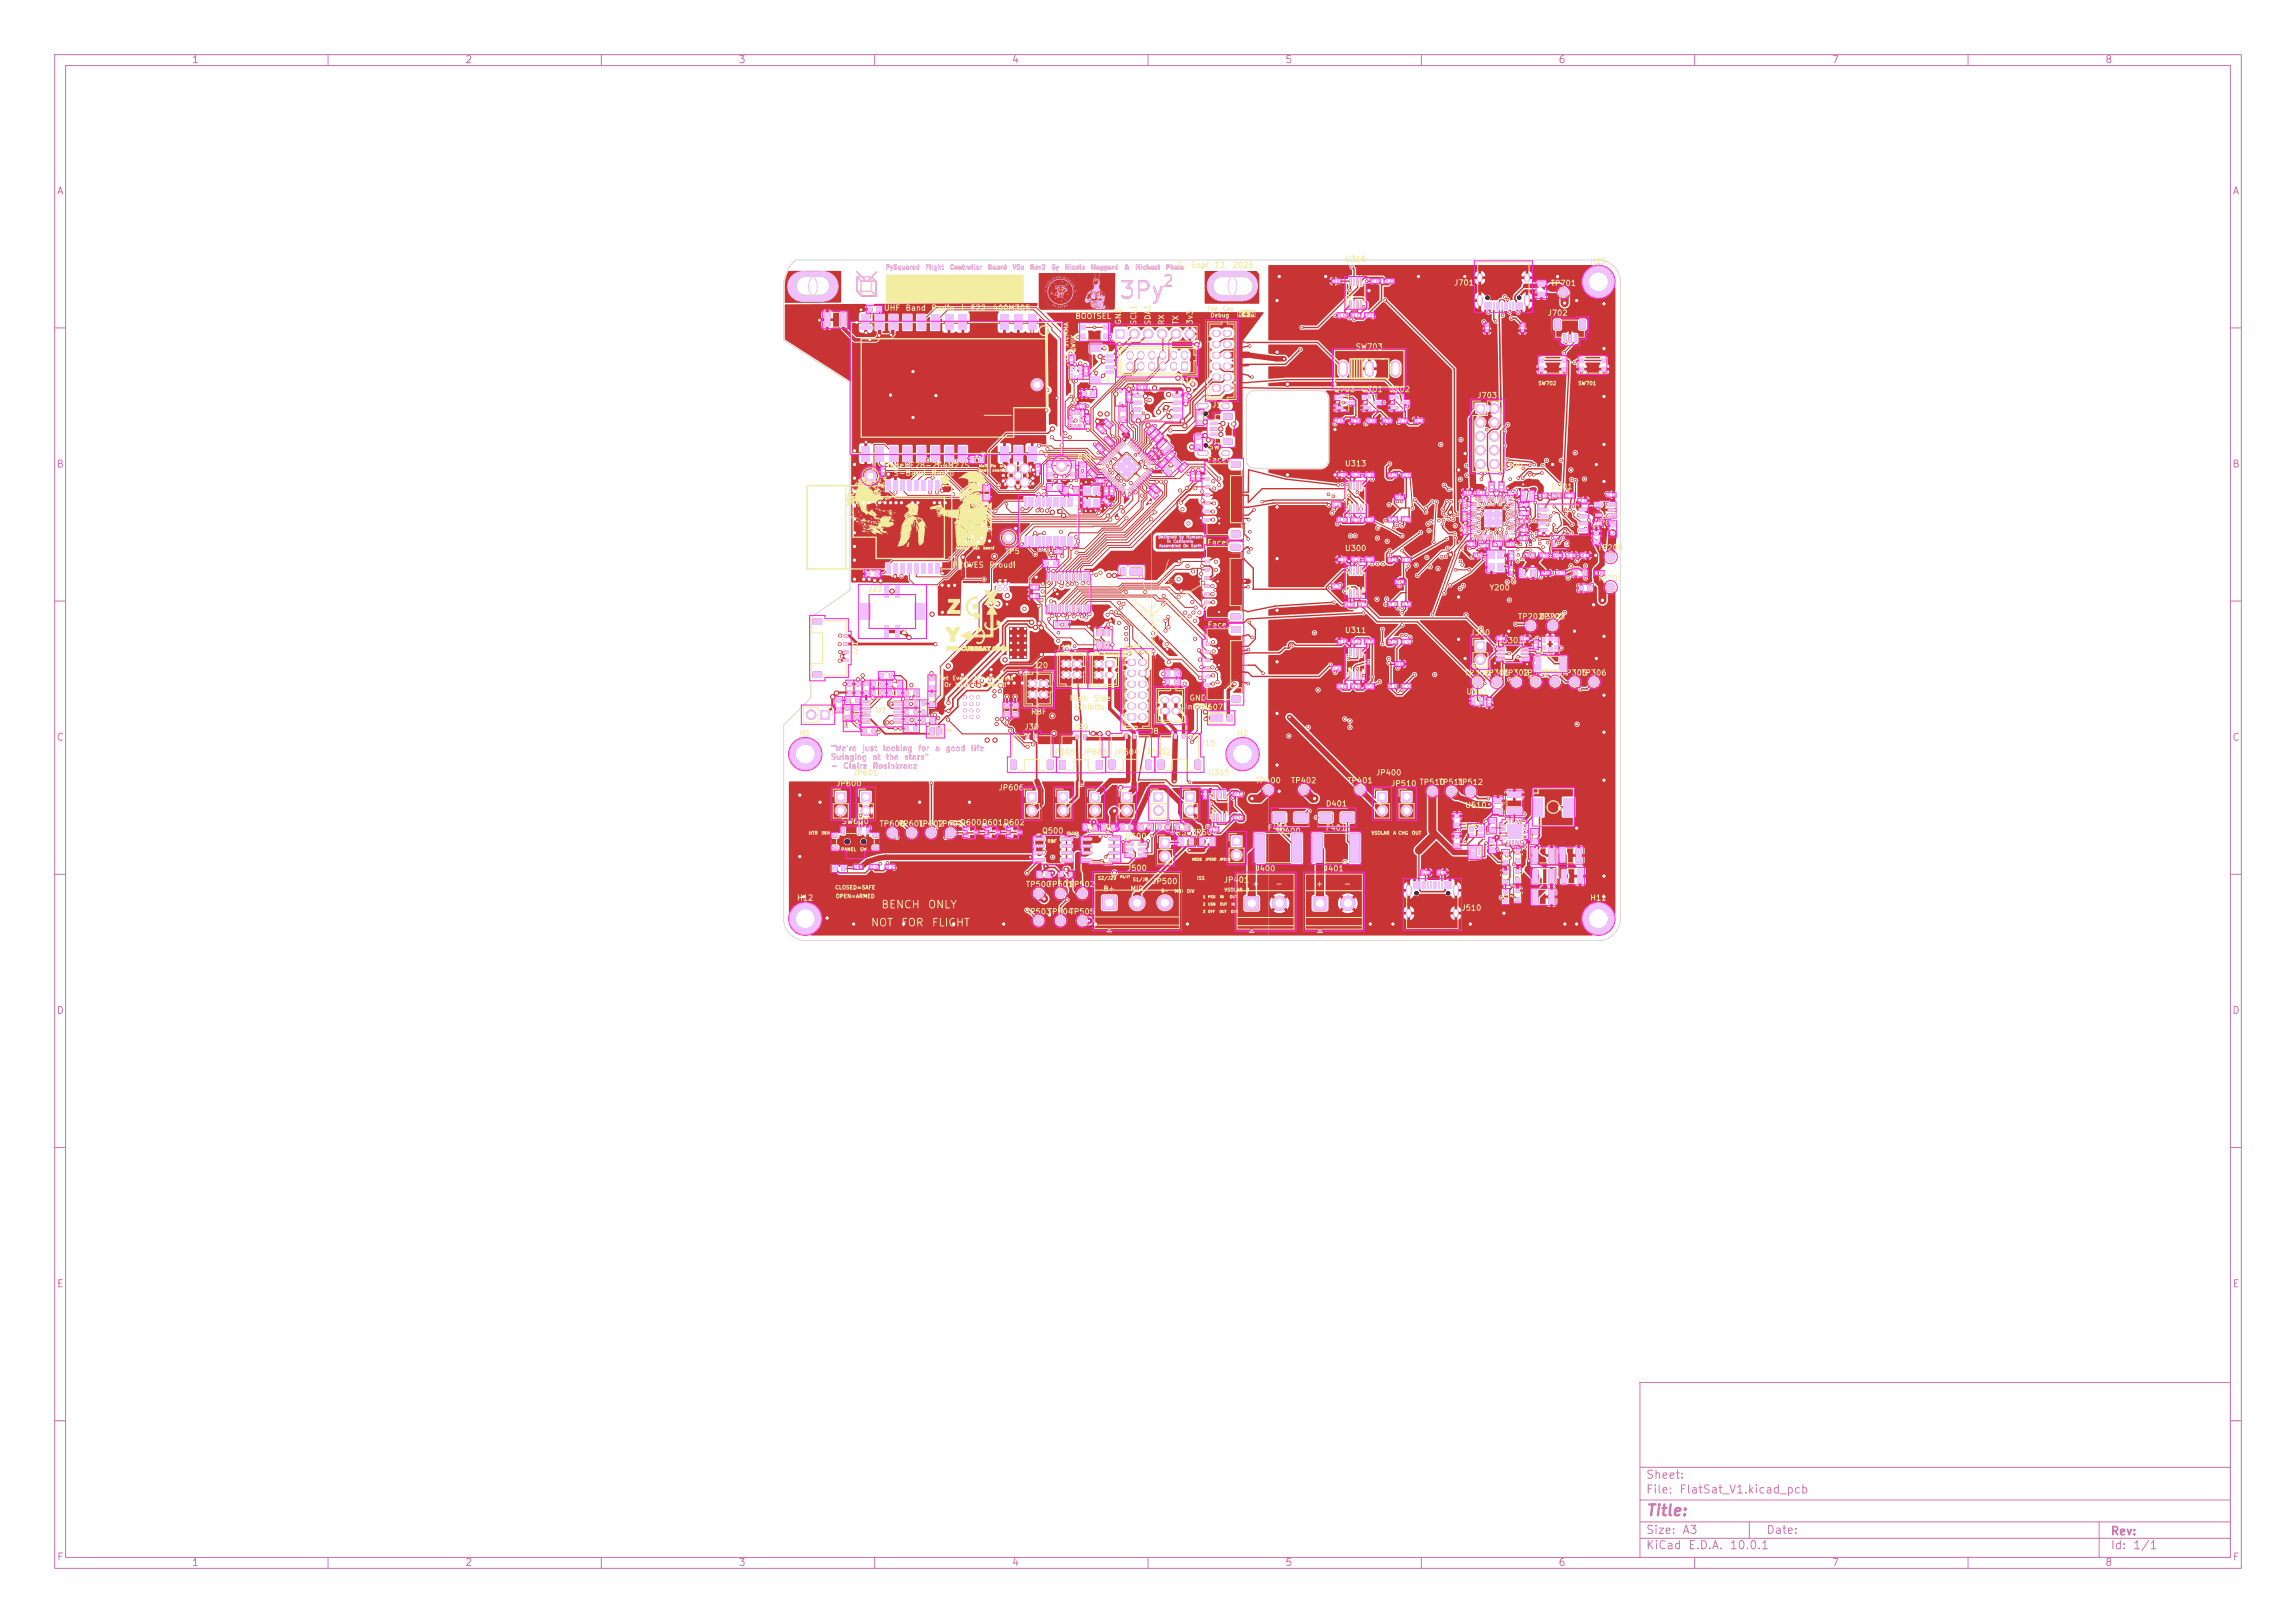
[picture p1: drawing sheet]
<svg xmlns="http://www.w3.org/2000/svg" width="420mm" height="297mm" viewBox="0 0 420 297" stroke-linecap="round" stroke-linejoin="round" font-family="sans-serif">
<defs><g id="words">
<text font-size="3" fill="#c83434" x="204.5" y="55.4">3Py</text>
<text font-size="2" fill="#c83434" x="212.6" y="52.9">2</text>
<text font-size="2" fill="#c872ab" x="301" y="277.9">Title:</text>
<g font-size="1.5" fill="#c872ab">
<text x="301" y="273.7">File:</text>
<text x="301" y="271">Sheet:</text>
<text x="307.1" y="273.7">FlatSat_V1.kicad_pcb</text>
<text x="301" y="281.1">Size:</text>
<text x="307.6" y="281.1">A3</text>
<text x="323" y="281.1">Date:</text>
<text x="386" y="281.3">Rev:</text>
<text x="301" y="283.9">KiCad</text>
<text x="308.7" y="283.9">E.D.A.</text>
<text x="316.3" y="283.9">10.0.1</text>
<text x="386" y="283.9">Id:</text>
<text x="390.1" y="283.9">1/1</text>
</g>
<g font-size="1.4" fill="#f2eda1">
<text x="161.1" y="166.6">BENCH</text>
<text x="169.6" y="166.6">ONLY</text>
<text x="159.2" y="169.9">NOT</text>
<text x="164.7" y="169.9">FOR</text>
<text x="170.3" y="169.9">FLIGHT</text>
</g>
<g font-size="1.3" fill="#c872ab">
<text x="35" y="11.9">1</text>
<text x="85" y="11.9">2</text>
<text x="135" y="11.9">3</text>
<text x="185" y="11.9">4</text>
<text x="235" y="11.9">5</text>
<text x="285" y="11.9">6</text>
<text x="335" y="11.9">7</text>
<text x="385" y="11.9">8</text>
<text x="10.3" y="35.9">A</text>
<text x="408.3" y="35.9">A</text>
<text x="10.3" y="85.9">B</text>
<text x="408.2" y="85.9">B</text>
<text x="10.3" y="135.9">C</text>
<text x="408.2" y="135.9">C</text>
<text x="10.3" y="185.9">D</text>
<text x="408.2" y="185.9">D</text>
<text x="10.3" y="235.9">E</text>
<text x="408.3" y="235.9">E</text>
<text x="10.3" y="285.9">F</text>
<text x="35" y="286.9">1</text>
<text x="85" y="286.9">2</text>
<text x="135" y="286.9">3</text>
<text x="185" y="286.9">4</text>
<text x="235" y="286.9">5</text>
<text x="285" y="286.9">6</text>
<text x="335" y="286.9">7</text>
<text x="385" y="286.9">8</text>
<text x="408.3" y="285.9">F</text>
</g>
<g font-size="1" fill="#f2eda1">
<text x="215.2" y="49.3">C.</text>
<text x="217.7" y="49.3">Sept</text>
<text x="222" y="49.3">13,</text>
<text x="225.4" y="49.3">2026</text>
<text x="245.9" y="48.2">U316</text>
<text x="265.9" y="52.5">J701</text>
<text x="283.6" y="52.6">TP701</text>
<text x="290.8" y="48.5">H10</text>
<text x="161.6" y="57.1">UHF</text>
<text x="165.6" y="57.1">Band</text>
<text x="170.3" y="57.1">Radio</text>
<text x="175.5" y="57.1">|</text>
<text x="177.5" y="57.1">E22-400M30S</text>
<text x="196.6" y="58.6">BOOTSEL</text>
<text x="205.3" y="59.5" transform="rotate(-90 205.3 59.5)">GND</text>
<text x="208.1" y="59.6" transform="rotate(-90 208.1 59.6)">SCL1</text>
<text x="210.7" y="59.6" transform="rotate(-90 210.7 59.6)">SDA1</text>
<text x="213.2" y="59.6" transform="rotate(-90 213.2 59.6)">RX</text>
<text x="215.8" y="59.5" transform="rotate(-90 215.8 59.5)">TX</text>
<text x="218.4" y="59.5" transform="rotate(-90 218.4 59.5)">3v3</text>
<text x="283" y="58">J702</text>
<text x="247.9" y="64.2">SW703</text>
<text x="215.8" y="70.4">J18</text>
<text x="243.9" y="72">Q703</text>
<text x="248.9" y="72">Q701</text>
<text x="253.9" y="72">Q702</text>
<text x="221.6" y="74.8">J16</text>
<text x="270.1" y="73.1">J703</text>
<text x="220.9" y="82.5">SWD</text>
<text x="161.3" y="85.9">Ebyte</text>
<text x="163.3" y="87.3">S-Band</text>
<text x="166.3" y="85.9">E28-2G4M27S</text>
<text x="170.3" y="87.3">Radio</text>
<text x="197" y="84.5">RST</text>
<text x="220.8" y="84.9">Face4</text>
<text x="245.9" y="85.6">U313</text>
<text x="274.6" y="86">U200</text>
<text x="283.6" y="89.8">U201</text>
<text x="176.1" y="98.1" transform="rotate(-90 176.1 98.1)">U30</text>
<text x="183.7" y="101.6">TP5</text>
<text x="220.7" y="100">Face0</text>
<text x="245.9" y="101.1">U300</text>
<text x="291.5" y="96.4">U202</text>
<text x="292.2" y="101">TP200</text>
<text x="174.1" y="104.1">PROVES</text>
<text x="180.9" y="104.1">Proud!</text>
<text x="292.2" y="106.6">TP201</text>
<text x="158.7" y="108.5">J23</text>
<text x="272.4" y="108.3">Y200</text>
<text x="277.6" y="113.6">TP202</text>
<text x="281.5" y="113.6">U302</text>
<text x="281.6" y="113.6">TP203</text>
<text x="193.1" y="119.3">J10</text>
<text x="205.4" y="119.1">Batt</text>
<text x="209.5" y="119.1">In</text>
<text x="220.8" y="115.1">Face2</text>
<text x="245.9" y="116.1">U311</text>
<text x="268.9" y="116.5">J300</text>
<text x="274.7" y="118">U303</text>
<text x="281.5" y="119.9">R304</text>
<text x="157.1" y="120.1" transform="rotate(-90 157.1 120.1)">J21</text>
<text x="188.9" y="122.5">J20</text>
<text x="204.9" y="120.8">J7</text>
<text x="267.8" y="123.9">TP300</text>
<text x="271.4" y="123.9">TP301</text>
<text x="274.9" y="123.9">TP302</text>
<text x="278.5" y="123.9">TP303</text>
<text x="282" y="123.9">TP304</text>
<text x="285.6" y="123.9">TP305</text>
<text x="289.1" y="123.9">TP306</text>
<text x="160.1" y="130.7">U1</text>
<text x="188.5" y="131">RBF</text>
<text x="195.6" y="128.5">High</text>
<text x="196.5" y="130.1">Inhibits</text>
<text x="199.9" y="128.5">Side</text>
<text x="216.7" y="130.1">Inhibit</text>
<text x="217.5" y="128.5">GND</text>
<text x="219" y="130.1">JP607</text>
<text x="268.1" y="127.3">U301</text>
<text x="146.2" y="134.9">H1</text>
<text x="187.3" y="133.7">J30</text>
<text x="196.3" y="133.8">J29</text>
<text x="210.1" y="134.6">J8</text>
<text x="219.5" y="136.7">J15</text>
<text x="226.2" y="134.9">H2</text>
<text x="156" y="142.1">JP601</text>
<text x="192.1" y="138.4">JP605</text>
<text x="197.9" y="138.4">JP603</text>
<text x="203.7" y="138.4">JP604</text>
<text x="209.5" y="138.4">JP602</text>
<text x="220.9" y="142.1">U315</text>
<text x="229.6" y="143.6">TP400</text>
<text x="236.1" y="143.6">TP402</text>
<text x="246.4" y="143.6">TP401</text>
<text x="251.6" y="142.1">JP400</text>
<text x="259.6" y="143.9">TP510</text>
<text x="263.1" y="143.9">TP511</text>
<text x="266.6" y="143.9">TP512</text>
<text x="152.9" y="144.1">JP600</text>
<text x="182.6" y="144.9">JP606</text>
<text x="242.4" y="147.8">D401</text>
<text x="254.4" y="144.1">JP510</text>
<text x="267.9" y="148.1">U510</text>
<text x="274.9" y="149.6">U511</text>
<text x="153.9" y="151">SW600</text>
<text x="160.8" y="151.5">TP600</text>
<text x="164.3" y="151.5">TP601</text>
<text x="167.9" y="151.5">TP602</text>
<text x="171.4" y="151.5">TP603</text>
<text x="175.6" y="151.3">D600D601D602</text>
<text x="190.5" y="152.8">Q500</text>
<text x="199.2" y="152.8">Q501</text>
<text x="205.7" y="153.8">U500</text>
<text x="214.9" y="153.1">R503R504</text>
<text x="231.8" y="152.2">F400</text>
<text x="233.9" y="152.8">D400</text>
<text x="242.4" y="152.2">F401</text>
<text x="267.9" y="151.8">Q510</text>
<text x="206.1" y="159.6">J500</text>
<text x="223.8" y="161.8">JP401</text>
<text x="229.6" y="159.7">J400</text>
<text x="242.1" y="159.7">J401</text>
<text x="145.7" y="165">H12</text>
<text x="187.6" y="167.6">TP503</text>
<text x="187.6" y="162.6">TP500</text>
<text x="191.6" y="167.6">TP504</text>
<text x="191.6" y="162.6">TP501</text>
<text x="195.6" y="162.6">TP502</text>
<text x="195.6" y="167.6">TP505</text>
<text x="210.7" y="162">JP500</text>
<text x="229" y="162.5">+</text>
<text x="233.3" y="162.5">-</text>
<text x="240.7" y="162.5">+</text>
<text x="245.8" y="162.5">-</text>
<text x="267.2" y="166.9">J510</text>
<text x="290.8" y="165">H11</text>
</g>
<g font-size="1" fill="#c83434">
<text x="151.9" y="137.7">&quot;We're</text>
<text x="157.6" y="137.7">just</text>
<text x="161.4" y="137.7">looking</text>
<text x="167.8" y="137.7">for</text>
<text x="170.9" y="137.7">a</text>
<text x="172.9" y="137.7">good</text>
<text x="177.5" y="137.7">life</text>
<text x="151.9" y="139.3">Swinging</text>
<text x="151.9" y="140.9">-</text>
<text x="154.2" y="140.9">Claire</text>
<text x="159.5" y="139.3">at</text>
<text x="159.5" y="140.9">Rosinkranz</text>
<text x="162" y="139.3">the</text>
<text x="165.3" y="139.3">stars&quot;</text>
</g>
<g font-size=".9" fill="#f2eda1">
<text x="201.8" y="163.3">B+</text>
<text x="206.7" y="163.3">MID</text>
</g>
<g font-size=".8" fill="#c83434">
<text x="161.9" y="49.5">PySquared</text>
<text x="169.2" y="49.5">Flight</text>
<text x="173.6" y="49.5">Controller</text>
<text x="180.6" y="49.5">Board</text>
<text x="185.1" y="49.5">V5e</text>
<text x="188.3" y="49.5">Rev2</text>
<text x="192.2" y="49.5">By</text>
<text x="194.7" y="49.5">Nicole</text>
<text x="199.5" y="49.5">Maggard</text>
<text x="205.6" y="49.5">&amp;</text>
<text x="207.6" y="49.5">Michael</text>
<text x="213.2" y="49.5">Pham</text>
</g>
<g font-size=".8" fill="#f2eda1">
<text x="220.7" y="57">Top</text>
<text x="221.3" y="58.2">Debug</text>
<text x="223.5" y="57">Cap</text>
<text x="195.6" y="63.7" transform="rotate(-90 195.6 63.7)">STEMMA</text>
<text x="196.9" y="64.6" transform="rotate(-90 196.9 64.6)">QWIIK</text>
<text x="195.6" y="66.5" transform="rotate(-90 195.6 66.5)">I2C</text>
<text x="171.6" y="124.7">Pet</text>
<text x="172.7" y="125.9">Or</text>
<text x="174.1" y="124.7">Every</text>
<text x="174.6" y="125.9">Your</text>
<text x="177.8" y="124.7">26s</text>
<text x="177.8" y="125.9">Bus</text>
<text x="180.6" y="124.7">or</text>
<text x="180.6" y="125.9">Reset!</text>
<text x="182.4" y="124.7">Less!</text>
</g>
<g font-size=".7" fill="#f2eda1">
<text x="281.3" y="70.6">SW702</text>
<text x="288.6" y="70.6">SW701</text>
<text x="152.7" y="162.9">CLOSED=SAFE</text>
<text x="152.8" y="164.5">OPEN=ARMED</text>
</g>
<g font-size=".6" fill="#f2eda1">
<text x="147.8" y="152.9">HTR</text>
<text x="150.2" y="152.9">INH</text>
<text x="153.8" y="155.9">PANEL</text>
<text x="157.2" y="155.9">SW</text>
<text x="191.5" y="154.4">RBF</text>
<text x="250.8" y="152.9">VSOLAR</text>
<text x="254.8" y="152.9">A CHG</text>
<text x="258.2" y="152.9">OUT</text>
<text x="200.8" y="161.1">S2/J29</text>
<text x="207.1" y="161.4">S1/J8</text>
<text x="218.9" y="161.1">ISS</text>
<text x="212.3" y="163.4">B-</text>
<text x="214.8" y="163.5">MID</text>
<text x="217" y="163.5">DIV</text>
<text x="223.9" y="163.3">VSOLAR</text>
<text x="227.9" y="163.3">B</text>
</g>
<g font-size=".5" fill="#f2eda1">
<text x="179" y="85.6">Wait</text>
<text x="179" y="86.4">open</text>
<text x="181.2" y="85.6">its</text>
<text x="181.5" y="86.4">source?</text>
<text x="182.8" y="85.6">all</text>
<text x="174.7" y="100.6">Always</text>
<text x="177.9" y="100.6">has</text>
<text x="179.8" y="100.6">been!</text>
<text x="172.7" y="134.1">JP6</text>
</g>
<g font-size=".5" fill="#efc1ff">
<text x="211.8" y="98.6">Designed</text>
<text x="212" y="100.2">Assembled</text>
<text x="213.4" y="99.4">in</text>
<text x="214.6" y="99.4">California</text>
<text x="215.7" y="98.6">by</text>
<text x="216.4" y="100.2">On</text>
<text x="217" y="98.6">Humans</text>
<text x="217.8" y="100.2">Earth</text>
</g>
<g font-size=".4" fill="#f2eda1">
<text x="195.1" y="152.7">P2/J10</text>
<text x="204.9" y="160.7">P1/J7</text>
<text x="218" y="157.6">MODE</text>
<text x="220.4" y="157.6">JP500</text>
<text x="223" y="157.6">JP510</text>
<text x="220" y="164.5">1</text>
<text x="220" y="165.8">2</text>
<text x="220" y="167.2">3</text>
<text x="221" y="164.5">PSU</text>
<text x="221" y="165.8">USB</text>
<text x="221" y="167.2">OFF</text>
<text x="223" y="167.2">OUT</text>
<text x="223.1" y="164.5">IN</text>
<text x="223.1" y="165.8">OUT</text>
<text x="224.9" y="164.5">OUT</text>
<text x="225.1" y="167.2">OUT</text>
<text x="225.2" y="165.8">IN</text>
</g>
</g></defs>
<g fill="none" stroke="#c872ab" stroke-width=".18">
<path d="M10 10h400v277h-400zM12 12h396v273h-396zM60 10v2M110 10v2M160 10v2M210 10v2M260 10v2M310 10v2M360 10v2M10 60h2M408 60h2M10 110h2"/>
<path d="M408 110h2M10 160h2M408 160h2M10 210h2M408 210h2M300 253h108v32h-108zM10 260h2M300 278.5h108M300 274.5h108M300 268.5h108M320 278.5v3M384 278.5v6.5"/>
<path d="M408 260h2M60 285v2M110 285v2M160 285v2M210 285v2M260 285v2M300 281.5h108M310 285v2M360 285v2"/>
</g>
<g fill="none" stroke="#c83434" stroke-width=".2">
<path d="M156.7 50.6l.9 .9M156.7 50.6v2.7M156.7 53.3h2.7M156.7 53.3l.9 .9M156.7 50.6h2.7M156.7 49.7l1.5 1.5M157.6 51.5v2.7M157.6 54.2h2.7M157.6 51.5h2.7M159.4 53.3l.9 .9M159.4 50.6l.9 .9M159.4 50.6v2.7"/>
<path d="M160.3 51.5v2.7M160.4 49.7l-1.5 1.5"/>
</g>
<g fill="#c83434">
<path d="M229.5 152.5h1.6l.3 .1v5.1l-.2 .2h-1.5l-.2-.1z"/>
<path d="M236.3 152.5h1.6l.2 .1v5.1l-.1 .2h-1.5l-.3-.1z"/>
</g>
<circle cx="280" cy="114.5" r=".75" fill="#c83434" stroke="#c83434" stroke-width=".18"/>
<g fill="#c83434">
<path d="M207.3 72.1h1.5l.1 .5-1.5 .1z"/>
<path d="M207.3 73.4h1.5l.1 .5-1.5 .1z"/>
<path d="M207.3 74.7l1.5-.1 .1 .6h-1.5z"/>
<path d="M207.3 75.9h1.5l.1 .5-1.5 .1z"/>
<path d="M214.5 75.9h1.5l.1 .5-1.5 .1z"/>
<path d="M214.5 74.7l1.5-.1 .1 .6h-1.5z"/>
<path d="M214.5 73.4h1.5l.1 .5-1.5 .1z"/>
<path d="M214.5 72.1h1.5l.1 .5-1.5 .1z"/>
<path d="M289.2 101.4h.4v.5h-.4z"/>
<path d="M290.2 101.4h.4v.5h-.4z"/>
<path d="M294.1 94h1.2l.1 .5h-1.3z"/>
<path d="M294.1 93.1l1.2-.1 .1 .5-1.3 .1z"/>
<path d="M294.1 92.1h1.2l.1 .5h-1.3z"/>
<path d="M291.8 92.1h1.2l.1 .5h-1.2z"/>
<path d="M291.8 94h1.2l.1 .5h-1.2z"/>
<path d="M275 161h.8v.7h-.8z"/>
<path d="M275 159.3h.8v.7h-.8z"/>
<path d="M249.8 57.4h.4v.6h-.4z"/>
<path d="M250.8 57.4h.4v.6h-.4z"/>
<path d="M211.2 80.3l.4-.2 .3 .4-.4 .3-.3-.3z"/>
<path d="M211.9 79.6l.4-.2 .3 .4-.4 .3-.3-.3z"/>
<path d="M214.1 82.9l.3-.2 .4 .5-.4 .2-.3-.3z"/>
<path d="M213.4 83.7l.3-.3 .4 .5-.4 .3-.4-.4z"/>
<path d="M278.2 116.6h.5v.5h-.5z"/>
<path d="M279.1 116.6h.5v.5h-.5z"/>
<path d="M274.4 88.4h.5v.4h-.5z"/>
<path d="M274.4 89.4h.5v.4h-.5z"/>
<path d="M219.4 153.4l.7-.1 .2 .2v.9l-.1 .3h-.6l-.3-.2z"/>
<path d="M221.2 153.4l.7-.1 .3 .2v.9l-.2 .3h-.6l-.2-.2z"/>
<path d="M198.3 150.9h.6v.9h-.6z"/>
<path d="M199.9 150.9h.7v.9h-.7z"/>
<path d="M283.9 90.4h.5v.6h-.5z"/>
<path d="M284.9 90.4h.5v.6h-.5z"/>
<path d="M278.1 96.7h.5v.5h-.5z"/>
<path d="M279 96.7h.5v.5h-.5z"/>
<path d="M154.2 116.1h.9l.1 .5h-.9z"/>
<path d="M154.2 117.6h.9l.1 .5h-.9z"/>
<path d="M154.2 119.1h.9l.1 .5h-.9z"/>
<path d="M154.2 120.6h.9l.1 .5h-.9z"/>
<path d="M148.7 113.2l1.6-.1 .1 .3v.8l-.2 .2h-1.4l-.2-.3z"/>
<path d="M148.7 122.9l1.6-.1 .1 .3v.8l-.2 .2h-1.4l-.2-.3z"/>
<path d="M272.6 155.2h.8v.7h-.8z"/>
<path d="M272.6 153.5h.8v.7h-.8z"/>
</g>
<path d="M247 103.7v1.3M247 108v1.3M247.7 103.7v1.3M247.7 108v1.3M248.3 103.7v1.3M248.3 108v1.3M249 103.7v1.3M249 108v1.3" fill="none" stroke="#c83434" stroke-width=".36"/>
<g fill="#c83434">
<path d="M286.4 90.4h.4v.6h-.4z"/>
<path d="M287.4 90.4h.4v.6h-.4z"/>
<path d="M270.4 152.4h1v.4h-1z"/>
<path d="M270.4 151.8h1v.4h-1z"/>
<path d="M270.4 151.2h1v.4h-1z"/>
<path d="M268.7 151.2h.8v.4h-.8z"/>
<path d="M268.7 151.8h.8v.4h-.8z"/>
<path d="M268.7 152.4h.8v.4h-.8z"/>
<path d="M196.7 134.3l.6 .1-.1 .9-.5-.1z"/>
<path d="M198.2 134.3l.6 .1-.1 .9-.5-.1z"/>
<path d="M193.8 139.2l.9-.1 .3 .1v1.4l-.2 .3h-.8l-.2-.2z"/>
<path d="M200.5 139.2l1-.1 .2 .1v1.4l-.1 .3h-.9l-.2-.2z"/>
<path d="M202.1 89.1h.6v.5h-.6z"/>
<path d="M202.1 90.1h.6v.5h-.6z"/>
<path d="M244.8 125.3h.4v.6h-.4z"/>
<path d="M245.8 125.3h.4v.6h-.4z"/>
<path d="M205.2 144.9h1.7v1.7h-1.7z"/>
</g>
<circle cx="206.1" cy="148.3" r=".85" fill="#c83434" stroke="#c83434" stroke-width=".18"/>
<path d="M240.2 164.1h2.5v2.4h-2.5z" fill="#c83434"/>
<circle cx="246.5" cy="165.3" r="1.3" fill="#c83434" stroke="#c83434" stroke-width=".18"/>
<g fill="#c83434">
<path d="M249.8 117.1h.4v.6h-.4z"/>
<path d="M250.8 117.1h.4v.6h-.4z"/>
<path d="M288.8 91.4h.5v.5h-.5z"/>
<path d="M289.8 91.4h.4v.5h-.4z"/>
<path d="M195.9 68.7h.4v.4h-.4z"/>
<path d="M196.4 68.7h.4v.4h-.4z"/>
<path d="M196.9 68.7h.4v.4h-.4z"/>
<path d="M197.4 68.7h.4v.4h-.4z"/>
<path d="M197.4 68.2h.4v.4h-.4z"/>
<path d="M197.4 67.7h.4v.4h-.4z"/>
<path d="M197.4 67.2h.4v.4h-.4z"/>
<path d="M196.9 67.2h.4v.4h-.4z"/>
<path d="M196.4 67.2h.4v.4h-.4z"/>
<path d="M195.9 67.2h.4v.4h-.4z"/>
<path d="M195.9 67.7h.4v.4h-.4z"/>
<path d="M195.9 68.2h.4v.4h-.4z"/>
<path d="M236.8 148.8h2.4v1.6h-2.4z"/>
<path d="M232.8 148.8h2.4v1.6h-2.4z"/>
<path d="M220.3 110h.9l.1 .5h-.9z"/>
<path d="M220.3 108.5h.9l.1 .5h-.9z"/>
<path d="M220.3 107h.9l.1 .5h-.9z"/>
<path d="M220.3 105.5h.9l.1 .5h-.9z"/>
<path d="M220.3 104h.9l.1 .5h-.9z"/>
<path d="M220.3 102.5h.9l.1 .5h-.9z"/>
<path d="M225.2 112.3l1.5-.1 .2 .3v.8l-.3 .2h-1.4l-.1-.3z"/>
<path d="M225.2 99.6l1.5-.1 .2 .3v.8l-.3 .2h-1.4l-.1-.3z"/>
<path d="M281.6 93l1.5-.1 .1 .6h-1.5z"/>
<path d="M281.6 94.2h1.5l.1 .5-1.5 .1z"/>
<path d="M281.6 95.5h1.5l.1 .5-1.5 .1z"/>
<path d="M281.6 96.8l1.5-.1 .1 .6-1.5 .1z"/>
<path d="M288.8 96.8l1.5-.1 .1 .6-1.6 .1z"/>
<path d="M288.8 95.5h1.5l.1 .5-1.6 .1z"/>
<path d="M288.8 94.2h1.5l.1 .5-1.6 .1z"/>
<path d="M288.8 93l1.5-.1 .1 .6h-1.6z"/>
</g>
<circle cx="227.3" cy="138" r="2.8" fill="#c83434" stroke="#c83434" stroke-width=".18"/>
<path d="M211.1 144.9h1.6v1.7h-1.6z" fill="#c83434"/>
<circle cx="211.9" cy="148.3" r=".85" fill="#c83434" stroke="#c83434" stroke-width=".18"/>
<g fill="#c83434">
<path d="M191.7 110.6h.3v1.5l-.4-.1z"/>
<path d="M192.3 110.6h.4l-.1 1.5-.3-.1z"/>
<path d="M193 110.6h.3v1.5l-.4-.1z"/>
<path d="M193.6 110.6h.4l-.1 1.5-.3-.1z"/>
<path d="M194.3 110.6h.3v1.5l-.4-.1z"/>
<path d="M194.9 110.6h.4l-.1 1.5-.3-.1z"/>
<path d="M195.6 110.6h.3v1.5l-.4-.1z"/>
<path d="M196.2 110.6h.4l-.1 1.5-.3-.1z"/>
<path d="M196.9 110.6h.3v1.5l-.4-.1z"/>
<path d="M197.5 110.6h.4l-.1 1.5-.3-.1z"/>
<path d="M198.2 110.6h.3v1.5l-.4-.1z"/>
<path d="M198.8 110.6h.4l-.1 1.5-.3-.1z"/>
<path d="M198.8 104.9h.4l-.1 1.4h-.3z"/>
<path d="M198.2 104.9h.3v1.4h-.4z"/>
<path d="M197.5 104.9h.4l-.1 1.4h-.3z"/>
<path d="M196.9 104.9h.3v1.4h-.4z"/>
<path d="M196.2 104.9h.4l-.1 1.4h-.3z"/>
<path d="M195.6 104.9h.3v1.4h-.4z"/>
<path d="M194.9 104.9h.4l-.1 1.4h-.3z"/>
<path d="M194.3 104.9h.3v1.4h-.4z"/>
<path d="M193.6 104.9h.4l-.1 1.4h-.3z"/>
<path d="M193 104.9h.3v1.4h-.4z"/>
<path d="M192.3 104.9h.4l-.1 1.4h-.3z"/>
<path d="M191.7 104.9h.3v1.4h-.4z"/>
<path d="M225.8 149.4h.4v.5h-.4z"/>
<path d="M226.8 149.4h.4v.5h-.4z"/>
</g>
<circle cx="280.9" cy="124.8" r=".75" fill="#c83434" stroke="#c83434" stroke-width=".18"/>
<g fill="#c83434">
<path d="M247.3 57.4h.4v.6h-.4z"/>
<path d="M248.3 57.4h.4v.6h-.4z"/>
</g>
<circle cx="265.5" cy="144.8" r=".75" fill="#c83434" stroke="#c83434" stroke-width=".18"/>
<g fill="#c83434">
<path d="M271.7 60.3h.6v.4h-.6z"/>
<path d="M271.7 59.3h.6v.4h-.6z"/>
<path d="M221.4 130.7l2.2-.1 .1 .3v1.1l-.2 .1h-2l-.2-.2z"/>
<path d="M224.4 130.7l.8-.1 .2 .2v1.1l-.1 .2h-.7l-.2-.1z"/>
<path d="M256.5 94.8h.5v.5h-.5z"/>
<path d="M257.5 94.8h.5v.5h-.5z"/>
<path d="M254.4 72.5l1.3-.1 .1 .5-1.4 .1z"/>
<path d="M254.4 74.4l1.3-.1 .1 .5-1.4 .1z"/>
<path d="M256.2 73.4h1.4l.1 .5-1.4 .1z"/>
<path d="M165.5 132.9h.7v.8h-.7z"/>
<path d="M167.2 132.9h.7v.8h-.7z"/>
<path d="M273.1 99.3h.5v.5h-.5z"/>
<path d="M274.2 99.3h.4v.5h-.4z"/>
<path d="M278.4 89.9h.6v1.7h-.6z"/>
<path d="M279.7 89.9h.7v1.7h-.7z"/>
<path d="M190.1 124.6l1.5-.1 .1 .2v.8l-.2 .2h-1.3l-.1-.2z"/>
</g>
<path d="M188.7 125.1h.4M188.7 127.1h.4M190.7 127.1h.4" fill="none" stroke="#c83434" stroke-width="1.2"/>
<g fill="#c83434">
<path d="M285.9 61.2h.6l-.1 1.5-.5-.1z"/>
<path d="M286.9 61.2h.6l-.1 1.5-.5-.1z"/>
<path d="M287.9 61.2h.6l-.1 1.5-.5-.1z"/>
<path d="M284.4 58.6l.8-.1 .3 .2v1.4l-.2 .2h-.7l-.3-.2z"/>
<path d="M289 58.6l.8-.1 .3 .2v1.4l-.2 .2h-.7l-.3-.2z"/>
<path d="M220.4 125h.9l.1 .5-.9 .1z"/>
<path d="M220.4 123.5h.9l.1 .5-.9 .1z"/>
<path d="M220.4 122h.9l.1 .5-.9 .1z"/>
<path d="M220.4 120.5h.9l.1 .5-.9 .1z"/>
<path d="M220.4 119h.9l.1 .5-.9 .1z"/>
<path d="M220.4 117.5h.9l.1 .5-.9 .1z"/>
<path d="M225.3 127.4l1.5-.1 .2 .2v.9l-.3 .1h-1.4l-.1-.2z"/>
<path d="M225.3 114.6h1.5l.2 .2v.9l-.3 .1h-1.4l-.1-.2z"/>
</g>
<circle cx="147.3" cy="138" r="2.8" fill="#c83434" stroke="#c83434" stroke-width=".18"/>
<g fill="#c83434">
<path d="M278.2 60.3h.6v.4h-.6z"/>
<path d="M278.2 59.3h.6v.4h-.6z"/>
<path d="M244.8 57.4h.4v.6h-.4z"/>
<path d="M245.8 57.4h.4v.6h-.4z"/>
<path d="M270.8 99.6h.4v.5h-.4z"/>
<path d="M271.7 99.6h.5v.5h-.5z"/>
<path d="M249.8 94.8h.4v.6h-.4z"/>
<path d="M250.8 94.8h.4v.6h-.4z"/>
</g>
<circle cx="166.8" cy="152.4" r=".75" fill="#c83434" stroke="#c83434" stroke-width=".18"/>
<g fill="#c83434">
<path d="M195.8 84.7h.9v.9h-.9z"/>
<path d="M191.7 84.7h.9v.9h-.9z"/>
<path d="M195.8 86.4h.9v.8h-.9z"/>
<path d="M191.7 86.4h.9v.8h-.9z"/>
<path d="M197 74.1h.5v.5h-.5z"/>
<path d="M197.9 74.1h.5v.5h-.5z"/>
<path d="M218.8 81.4h.8v.7h-.8z"/>
<path d="M218.8 79.7h.8v.7h-.8z"/>
<path d="M294.6 97.2h.8v.8h-.8z"/>
<path d="M294.6 95.6h.8v.8h-.8z"/>
<path d="M205 150.9h.7v.9h-.7z"/>
<path d="M206.5 150.9h.8v.9h-.8z"/>
<path d="M291.6 95.5h.5v.6h-.5z"/>
<path d="M292.5 95.5h.5v.6h-.5z"/>
<path d="M293 65.5h.9v.9h-.9z"/>
<path d="M288.9 65.5h.9v.9h-.9z"/>
<path d="M293 67.1h.9v.9h-.9z"/>
<path d="M288.9 67.1h.9v.9h-.9z"/>
<path d="M202.2 121l1.5-.1 .1 .3v.8l-.2 .1h-1.3l-.1-.2z"/>
</g>
<path d="M200.8 121.5h.4M200.8 123.5h.4M202.8 123.5h.4" fill="none" stroke="#c83434" stroke-width="1.2"/>
<g fill="#c83434">
<path d="M263 159.4h.5v.6h-.5z"/>
<path d="M264 159.4h.5v.6h-.5z"/>
</g>
<circle cx="284" cy="114.5" r=".75" fill="#c83434" stroke="#c83434" stroke-width=".18"/>
<g fill="#c83434">
<path d="M273.9 116.6h.5v.5h-.5z"/>
<path d="M274.8 116.6h.5v.5h-.5z"/>
<path d="M201.5 82h.2l.2 .3-.4 .4-.3-.3z"/>
<path d="M200.5 81.6l.4-.3 .3 .3-.4 .4-.3-.2z"/>
<path d="M284.2 101.4h.4v.5h-.4z"/>
<path d="M285.2 101.4h.4v.5h-.4z"/>
<path d="M244.2 76.7h.5v.6h-.5z"/>
<path d="M245.2 76.7h.5v.6h-.5z"/>
<path d="M199.5 71.6h.8v.8h-.8z"/>
<path d="M197.9 71.6h.8v.8h-.8z"/>
<path d="M219.1 75.2h.8v.7h-.8z"/>
<path d="M219.1 76.9h.8v.7h-.8z"/>
</g>
<circle cx="284.5" cy="124.8" r=".75" fill="#c83434" stroke="#c83434" stroke-width=".18"/>
<g fill="#c83434">
<path d="M269.3 92h.8v.1l-.8 .1z"/>
<path d="M269.3 92.4h.8v.1l-.8 .1z"/>
<path d="M269.3 92.8h.8v.1l-.8 .1z"/>
<path d="M269.3 93.2h.8v.1l-.8 .1z"/>
<path d="M269.3 93.6h.8v.1l-.8 .1z"/>
<path d="M269.3 94h.8v.1l-.8 .1z"/>
<path d="M269.3 94.4h.8v.1l-.8 .1z"/>
<path d="M269.3 94.8h.8v.1l-.8 .1z"/>
<path d="M269.3 95.2h.8v.1l-.8 .1z"/>
<path d="M269.3 95.6h.8v.1l-.8 .1z"/>
<path d="M269.3 96h.8v.1l-.8 .1z"/>
<path d="M269.3 96.4h.8v.1l-.8 .1z"/>
<path d="M269.3 96.8h.8v.1l-.8 .1z"/>
<path d="M269.3 97.2h.8v.1l-.8 .1z"/>
<path d="M269.3 97.6h.8v.1l-.8 .1z"/>
<path d="M270.2 97.9h.2v.8h-.2z"/>
<path d="M270.7 97.9h.1v.8h-.2z"/>
<path d="M271.1 97.9h.1v.8h-.2z"/>
<path d="M271.5 97.9h.1v.8h-.2z"/>
<path d="M271.9 97.9h.1v.8h-.2z"/>
<path d="M272.3 97.9h.1v.8h-.2z"/>
<path d="M272.7 97.9h.1v.8h-.2z"/>
<path d="M273.1 97.9h.1v.8h-.2z"/>
<path d="M273.5 97.9h.1v.8h-.2z"/>
<path d="M273.9 97.9h.1v.8h-.2z"/>
<path d="M274.3 97.9h.1v.8h-.2z"/>
<path d="M274.7 97.9h.1v.8h-.2z"/>
<path d="M275.1 97.9h.1v.8h-.2z"/>
<path d="M275.5 97.9h.1v.8h-.2z"/>
<path d="M275.9 97.9h.1v.8h-.2z"/>
<path d="M276.2 97.6h.8v.1l-.8 .1z"/>
<path d="M276.2 97.2h.8v.1l-.8 .1z"/>
<path d="M276.2 96.8h.8v.1l-.8 .1z"/>
<path d="M276.2 96.4h.8v.1l-.8 .1z"/>
<path d="M276.2 96h.8v.1l-.8 .1z"/>
<path d="M276.2 95.6h.8v.1l-.8 .1z"/>
<path d="M276.2 95.2h.8v.1l-.8 .1z"/>
<path d="M276.2 94.8h.8v.1l-.8 .1z"/>
<path d="M276.2 94.4h.8v.1l-.8 .1z"/>
<path d="M276.2 94h.8v.1l-.8 .1z"/>
<path d="M276.2 93.6h.8v.1l-.8 .1z"/>
<path d="M276.2 93.2h.8v.1l-.8 .1z"/>
<path d="M276.2 92.8h.8v.1l-.8 .1z"/>
<path d="M276.2 92.4h.8v.1l-.8 .1z"/>
<path d="M276.1 92h.9v.1l-.8 .1z"/>
<path d="M275.9 91h.1v.9l-.2-.1z"/>
<path d="M275.5 91h.1v.9l-.2-.1z"/>
<path d="M275.1 91h.1v.9l-.2-.1z"/>
<path d="M274.7 91h.1v.9l-.2-.1z"/>
<path d="M274.3 91h.1v.9l-.2-.1z"/>
<path d="M273.9 91h.1v.9l-.2-.1z"/>
<path d="M273.5 91h.1v.9l-.2-.1z"/>
<path d="M273.1 91h.1v.9l-.2-.1z"/>
<path d="M272.7 91h.1v.9l-.2-.1z"/>
<path d="M272.3 91h.1v.9l-.2-.1z"/>
<path d="M271.9 91h.1v.9l-.2-.1z"/>
<path d="M271.5 91h.1v.9l-.2-.1z"/>
<path d="M271.1 91h.1v.9l-.2-.1z"/>
<path d="M270.7 91h.1v.9l-.2-.1z"/>
<path d="M270.3 91h.1v.9l-.2-.1z"/>
</g>
<g fill="#c83434" stroke="#c83434" stroke-width=".18">
<circle cx="271.8" cy="93.5" r=".3"/>
<circle cx="271.8" cy="94.9" r=".3"/>
<circle cx="271.8" cy="96.2" r=".3"/>
<circle cx="273.1" cy="93.5" r=".3"/>
<circle cx="273.1" cy="94.9" r=".3"/>
</g>
<path d="M271.5 93.2h3.3v3.3h-3.3z" fill="#c83434"/>
<g fill="#c83434" stroke="#c83434" stroke-width=".18">
<circle cx="273.1" cy="96.2" r=".3"/>
<circle cx="274.5" cy="93.5" r=".3"/>
<circle cx="274.5" cy="94.9" r=".3"/>
<circle cx="274.5" cy="96.2" r=".3"/>
</g>
<g fill="#c83434">
<path d="M279.1 98.2h.4v.6h-.4z"/>
<path d="M278.1 98.2h.4v.6h-.4z"/>
<path d="M256.5 144.9h1.6v1.7h-1.6z"/>
</g>
<g fill="#c83434" stroke="#c83434" stroke-width=".18">
<circle cx="257.3" cy="148.3" r=".85"/>
<circle cx="277.4" cy="124.8" r=".75"/>
</g>
<g fill="#c83434">
<path d="M272.2 127.8h.5v.5h-.5z"/>
<path d="M272.2 128.8h.5v.4h-.5z"/>
<path d="M189.5 108.8h.4v.6h-.4z"/>
<path d="M188.5 108.8h.4v.6h-.4z"/>
<path d="M205.6 78.9l.4-.3 .3 .3-.4 .4-.3-.2z"/>
<path d="M204.9 78.2l.4-.3 .3 .3-.4 .4-.3-.2z"/>
<path d="M250 76.7h.5v.6h-.5z"/>
<path d="M251.1 76.7h.4v.6h-.4z"/>
<path d="M167.2 129.9h.7v.8h-.7z"/>
<path d="M165.5 129.9h.7v.8h-.7z"/>
<path d="M275 164.5h.8v.7h-.8z"/>
<path d="M275 162.9h.8v.7h-.8z"/>
<path d="M170.1 123.8h.8v.8h-.8z"/>
<path d="M170.1 125.4h.8v.8h-.8z"/>
<path d="M269.2 127.6h.6v.3h-.6z"/>
<path d="M269.2 128.1h.6v.3h-.6z"/>
<path d="M269.2 128.6h.6v.3h-.6z"/>
<path d="M270.6 128.6h.6l.1 .3h-.6z"/>
<path d="M270.6 128.1h.6l.1 .3h-.6z"/>
<path d="M270.6 127.6h.6l.1 .3h-.6z"/>
<path d="M191 102.7h.7v.8h-.7z"/>
<path d="M192.7 102.7h.7v.8h-.7z"/>
<path d="M278.1 95.2h.5v.5h-.5z"/>
<path d="M279 95.2h.5v.5h-.5z"/>
<path d="M188.1 57.6h1.5v2.8h-1.5z"/>
<path d="M185.5 57.6h1.5v2.8h-1.5z"/>
<path d="M183 57.6h1.5v2.8h-1.5z"/>
<path d="M175.4 57.6h1.5v2.8h-1.5z"/>
<path d="M172.8 57.6h1.6v2.8h-1.6z"/>
<path d="M170.3 57.6h1.5v2.8h-1.5z"/>
<path d="M167.8 57.6h1.5v2.8h-1.5z"/>
<path d="M165.2 57.6h1.5v2.8h-1.5z"/>
<path d="M162.7 57.6h1.5v2.8h-1.5z"/>
<path d="M160.1 57.6h1.5v2.8h-1.5z"/>
<path d="M157.6 57.6h1.5v2.8h-1.5z"/>
<path d="M157.6 81.6h1.5v2.8h-1.5z"/>
<path d="M160.1 81.6h1.5v2.8h-1.5z"/>
<path d="M162.7 81.6h1.5v2.8h-1.5z"/>
<path d="M165.2 81.6h1.5v2.8h-1.5z"/>
<path d="M167.8 81.6h1.5v2.8h-1.5z"/>
<path d="M170.3 81.6h1.5v2.8h-1.5z"/>
<path d="M172.8 81.6h1.6v2.8h-1.6z"/>
<path d="M175.4 81.6h1.5v2.8h-1.5z"/>
<path d="M183 81.6h1.5v2.8h-1.5z"/>
<path d="M185.5 81.6h1.5v2.8h-1.5z"/>
<path d="M188.1 81.6h1.5v2.8h-1.5z"/>
<path d="M243.7 107h.5v.6h-.5z"/>
<path d="M244.7 107h.5v.6h-.5z"/>
<path d="M212.8 80.4l.5 .5-1.2 1.2-.5-.5z"/>
<path d="M212.5 82.5l1.2-1.2 .5 .5-1.2 1.2z"/>
<path d="M267.6 91.4h.6v.5h-.6z"/>
<path d="M267.6 92.4h.6v.4h-.6z"/>
</g>
<path d="M247 50.8v1.3M247 55.1v1.3M247.7 50.8v1.3M247.7 55.1v1.3M248.3 50.8v1.3M248.3 55.1v1.3M249 50.8v1.3M249 55.1v1.3" fill="none" stroke="#c83434" stroke-width=".36"/>
<circle cx="173.9" cy="152.4" r=".75" fill="#c83434" stroke="#c83434" stroke-width=".18"/>
<g fill="#c83434">
<path d="M249.4 72.5l1.3-.1 .1 .5-1.4 .1z"/>
<path d="M249.4 74.4l1.3-.1 .1 .5-1.4 .1z"/>
<path d="M251.2 73.4h1.4l.1 .5-1.4 .1z"/>
<path d="M170.1 133.2l.8-.1v1.5l-.6-.1-.3-.3v-.7z"/>
<path d="M171.2 133.1h.7l.3 .3v.7l-.3 .4-.7 .1z"/>
<path d="M256.5 86.7h.5v.5h-.5z"/>
<path d="M257.5 86.7h.5v.5h-.5z"/>
<path d="M157.8 133.4h.7v.8h-.7z"/>
<path d="M159.5 133.4h.7v.8h-.7z"/>
<path d="M159.5 124.8h.7v.8h-.7z"/>
<path d="M161.1 124.8h.7v.8h-.7z"/>
<path d="M212.2 153.3h1.7v1.7h-1.7z"/>
</g>
<g fill="#c83434" stroke="#c83434" stroke-width=".18">
<circle cx="213.1" cy="156.7" r=".85"/>
<circle cx="184.5" cy="98.4" r="1"/>
</g>
<g fill="#c83434">
<path d="M189.5 107.2h.4v.6h-.4z"/>
<path d="M188.5 107.2h.4v.6h-.4z"/>
<path d="M280.3 153.5h.9v.7h-.9z"/>
<path d="M280.3 151.9h.9v.8h-.9z"/>
<path d="M154.5 130.9h.9v.7h-.9z"/>
<path d="M154.5 129.3h.9v.7h-.9z"/>
</g>
<g fill="#c83434" stroke="#c83434" stroke-width=".18">
<circle cx="187.5" cy="88.2" r=".85"/>
<circle cx="184.9" cy="88.2" r=".85"/>
<circle cx="184.9" cy="85.7" r=".85"/>
<circle cx="187.5" cy="85.7" r=".85"/>
<circle cx="186.2" cy="87" r=".65"/>
</g>
<path d="M187.9 144.9h1.7v1.7h-1.7z" fill="#c83434"/>
<circle cx="188.7" cy="148.3" r=".85" fill="#c83434" stroke="#c83434" stroke-width=".18"/>
<g fill="#c83434">
<path d="M168.5 128.4h.9v.8h-.9z"/>
<path d="M168.5 129.9h.9v.8h-.9z"/>
<path d="M196.2 120.9h1.5l.1 .2v.8l-.2 .2h-1.3l-.1-.3z"/>
</g>
<path d="M194.8 121.5h.4M194.8 123.5h.4M196.8 123.5h.4" fill="none" stroke="#c83434" stroke-width="1.2"/>
<g fill="#c83434">
<path d="M212.9 85.7l.5-.4h.2l.7 .8 .1 .2-.4 .5h-.3l-.8-.7z"/>
<path d="M214.3 84.4l.4-.4h.2l.8 .7v.3l-.4 .4-.3 .1-.7-.8z"/>
<path d="M255.9 76.7h.4v.6h-.4z"/>
<path d="M256.9 76.7h.4v.6h-.4z"/>
<path d="M163.5 132.1h1.4v.3h-1.4z"/>
<path d="M163.5 131.4h1.4v.3l-1.4 .1z"/>
<path d="M163.5 130.8h1.4v.3h-1.4z"/>
<path d="M163.5 130.1h1.4v.3l-1.4 .1z"/>
<path d="M163.5 129.5h1.4v.3h-1.4z"/>
<path d="M163.5 128.8h1.4v.3l-1.4 .1z"/>
<path d="M163.5 128.2h1.4v.3h-1.4z"/>
<path d="M157.8 128.2h1.4v.3h-1.4z"/>
<path d="M157.8 128.8h1.4v.3l-1.4 .1z"/>
<path d="M157.8 129.5h1.4v.3h-1.4z"/>
<path d="M157.8 130.1h1.4v.3l-1.4 .1z"/>
<path d="M157.8 130.8h1.4v.3h-1.4z"/>
<path d="M157.8 131.4h1.4v.3l-1.4 .1z"/>
<path d="M157.8 132.1h1.4v.3h-1.4z"/>
<path d="M256.5 110.3h.5v.5h-.5z"/>
<path d="M257.5 110.3h.5v.5h-.5z"/>
<path d="M267.6 93.8h.6v.5h-.6z"/>
<path d="M267.6 94.8h.6v.4h-.6z"/>
</g>
<circle cx="170.3" cy="152.4" r=".75" fill="#c83434" stroke="#c83434" stroke-width=".18"/>
<g fill="#c83434">
<path d="M241.3 148.8h2.4v1.6h-2.4z"/>
<path d="M245.3 148.8h2.4v1.6h-2.4z"/>
<path d="M202.2 67.8h1.6v.6h-1.6z"/>
<path d="M202.2 66.8h1.6v.6h-1.6z"/>
<path d="M202.2 65.8h1.6v.6h-1.6z"/>
<path d="M202.2 64.8h1.6v.6h-1.6z"/>
<path d="M199.6 68.8h1.8v1.2h-1.8z"/>
<path d="M199.6 63.2h1.8v1.2h-1.8z"/>
<path d="M153 127.8h.9v.7h-.9z"/>
<path d="M153 129.5h.9v.6h-.9z"/>
</g>
<circle cx="198" cy="163.5" r=".75" fill="#c83434" stroke="#c83434" stroke-width=".18"/>
<g fill="#c83434">
<path d="M210 78.7h.2l.3 .3-.3 .4-.4-.3z"/>
<path d="M210.5 78.2l.4-.2 .3 .4-.4 .3-.3-.3z"/>
<path d="M212.3 129.6l1.5-.1 .1 .3v.7l-.2 .2h-1.3l-.1-.3z"/>
</g>
<path d="M212.9 128.1h.4M214.9 130.1h.4M214.9 128.1h.4" fill="none" stroke="#c83434" stroke-width="1.2"/>
<g fill="#c83434">
<path d="M213.2 122.9h.8v.8h-.8z"/>
<path d="M214.8 122.9h.8v.8h-.8z"/>
</g>
<circle cx="294.6" cy="101.9" r=".75" fill="#c83434" stroke="#c83434" stroke-width=".18"/>
<g fill="#c83434">
<path d="M245.7 117.1h.5v.6h-.5z"/>
<path d="M244.8 117.1h.5v.6h-.5z"/>
<path d="M161.2 86.5h.6v.5h-.6z"/>
<path d="M161.2 85.5h.6v.5h-.6z"/>
<path d="M205.7 134.3h.6l-.1 .9-.5-.1z"/>
<path d="M207.2 134.3h.6l-.1 .9-.5-.1z"/>
<path d="M202.8 139.1l1-.1 .2 .2v1.4l-.1 .2h-.9l-.2-.1z"/>
<path d="M209.6 139.1l.9-.1 .2 .2v1.4l-.1 .2h-.9l-.2-.1z"/>
<path d="M218.9 87.4h.6v.4h-.6z"/>
<path d="M218.9 86.4h.6v.4h-.6z"/>
<path d="M268.7 89.9h.5v.5h-.5z"/>
<path d="M267.7 89.9h.5v.5h-.5z"/>
<path d="M161.1 126.4h.7v.8h-.7z"/>
<path d="M159.5 126.4h.7v.8h-.7z"/>
</g>
<circle cx="194.2" cy="85.2" r="1" fill="#c83434" stroke="#c83434" stroke-width=".18"/>
<g fill="#c83434">
<path d="M158 124.8h.9v.7h-.9z"/>
<path d="M158 126.4h.9v.7h-.9z"/>
<path d="M197.6 86.5h.8v.7h-.8z"/>
<path d="M197.6 84.9h.8v.7h-.8z"/>
<path d="M201.4 78.8l.4-.3 .3 .3-.4 .4-.3-.2z"/>
<path d="M200.7 78.1l.4-.3 .3 .3-.4 .4-.3-.2z"/>
<path d="M196 77.6l.3 .1v.5h-.3z"/>
<path d="M196.5 77.6l.3 .1v.5h-.3z"/>
<path d="M197 77.6l.3 .1v.5h-.3z"/>
<path d="M197.5 77.6l.3 .1v.5h-.3z"/>
<path d="M197.5 77.1h.6v.3h-.6z"/>
<path d="M197.5 76.6h.6v.3h-.6z"/>
<path d="M197.5 76.1h.6v.3h-.6z"/>
<path d="M197.5 75.3h.3v.6l-.3-.1z"/>
<path d="M197 75.3h.3v.6l-.3-.1z"/>
<path d="M196.5 75.3h.3v.6l-.3-.1z"/>
<path d="M196 75.3h.3v.6l-.3-.1z"/>
<path d="M195.7 76.1h.5l.1 .3h-.6z"/>
<path d="M195.7 76.6h.5l.1 .3h-.6z"/>
<path d="M195.7 77.1h.5l.1 .3h-.6z"/>
<path d="M268.4 99.3h.4v.5h-.4z"/>
<path d="M269.3 99.3h.5v.5h-.5z"/>
<path d="M165.5 131.4h.7v.8h-.7z"/>
<path d="M167.2 131.4h.7v.8h-.7z"/>
<path d="M251.9 144.9h1.7v1.7h-1.7z"/>
</g>
<circle cx="252.8" cy="148.3" r=".85" fill="#c83434" stroke="#c83434" stroke-width=".18"/>
<g fill="#c83434">
<path d="M284.8 104.6h.4v.5h-.4z"/>
<path d="M285.8 104.6h.4v.5h-.4z"/>
</g>
<circle cx="159.2" cy="87.1" r="1" fill="#c83434" stroke="#c83434" stroke-width=".18"/>
<g fill="#c83434">
<path d="M167.1 126.4h.7v.8h-.7z"/>
<path d="M165.5 126.4h.7v.8h-.7z"/>
<path d="M201.6 150.9h.7v.9h-.7z"/>
<path d="M203.3 150.9h.6v.9h-.6z"/>
<path d="M252.9 76.7h.5v.6h-.5z"/>
<path d="M254 76.7h.4v.6h-.4z"/>
</g>
<circle cx="286" cy="53.5" r=".75" fill="#c83434" stroke="#c83434" stroke-width=".18"/>
<g fill="#c83434">
<path d="M240.1 152.5h1.6l.3 .1v5.1l-.2 .2h-1.5l-.2-.1z"/>
<path d="M246.9 152.5h1.6l.2 .1v5.1l-.1 .2h-1.5l-.3-.1z"/>
<path d="M256.5 102.2h.5v.5h-.5z"/>
<path d="M257.5 102.2h.5v.5h-.5z"/>
<path d="M203.1 89.1h.5v.5h-.5z"/>
<path d="M203.1 90.1h.5v.5h-.5z"/>
<path d="M269.9 73.9h1.7v1.7h-1.7z"/>
</g>
<g fill="#c83434" stroke="#c83434" stroke-width=".18">
<circle cx="273.3" cy="74.8" r=".85"/>
<circle cx="270.8" cy="77.3" r=".85"/>
<circle cx="273.3" cy="77.3" r=".85"/>
<circle cx="270.8" cy="79.8" r=".85"/>
<circle cx="273.3" cy="79.8" r=".85"/>
<circle cx="270.8" cy="82.4" r=".85"/>
<circle cx="273.3" cy="82.4" r=".85"/>
<circle cx="270.8" cy="84.9" r=".85"/>
<circle cx="273.3" cy="84.9" r=".85"/>
</g>
<g fill="#c83434">
<path d="M211 82.4l.4-.4 .3 .3-.4 .4z"/>
<path d="M211.7 83.1l.4-.4 .3 .3-.4 .4z"/>
<path d="M201.4 87.7h.5v.6h-.5z"/>
<path d="M200.5 87.7h.5v.6h-.5z"/>
<path d="M253.3 51.2h.5v.5h-.5z"/>
<path d="M254.3 51.2h.5v.5h-.5z"/>
</g>
<path d="M245.7 66.9v1.2M250.5 66.9v1.2M255.3 66.9v1.2" fill="none" stroke="#c83434" stroke-width="1.7"/>
<g fill="#c83434">
<path d="M294 90.3h.5v.5h-.5z"/>
<path d="M294.9 90.3h.5v.5h-.5z"/>
<path d="M216.8 144.9h1.7v1.7h-1.7z"/>
</g>
<g fill="#c83434" stroke="#c83434" stroke-width=".18">
<circle cx="217.7" cy="148.3" r=".85"/>
<circle cx="292.4" cy="168.1" r="2.8"/>
</g>
<g fill="#c83434">
<path d="M276.2 102h.5v.4h-.5z"/>
<path d="M276.2 101h.5v.4h-.5z"/>
<path d="M255.3 106.2h.5v.6h-.5z"/>
<path d="M256.2 106.2h.5v.6h-.5z"/>
<path d="M152.9 144.9h1.7v1.7h-1.7z"/>
</g>
<circle cx="153.8" cy="148.3" r=".85" fill="#c83434" stroke="#c83434" stroke-width=".18"/>
<g fill="#c83434">
<path d="M156.3 158.4h.4v.5h-.4z"/>
<path d="M157.3 158.4h.4v.5h-.4z"/>
<path d="M279.2 101.4h.4v.5h-.4z"/>
<path d="M280.2 101.4h.4v.5h-.4z"/>
<path d="M254 117.2h.5v.5h-.5z"/>
<path d="M255 117.2h.5v.5h-.5z"/>
<path d="M225.3 153.1h1.8v1.7h-1.8z"/>
</g>
<circle cx="226.2" cy="156.5" r=".85" fill="#c83434" stroke="#c83434" stroke-width=".18"/>
<path d="M193.6 144.9h1.7v1.7h-1.7z" fill="#c83434"/>
<circle cx="194.5" cy="148.3" r=".85" fill="#c83434" stroke="#c83434" stroke-width=".18"/>
<g fill="#c83434">
<path d="M272.6 151.5h.8v.8h-.8z"/>
<path d="M272.6 149.9h.8v.8h-.8z"/>
<path d="M206.2 73h.6v.4h-.6z"/>
<path d="M206.2 71.9h.6v.5h-.6z"/>
<path d="M154 151.5h.5l-.1 1.2-.5-.1z"/>
<path d="M157 151.5h.5l-.1 1.2-.5-.1z"/>
<path d="M158.5 151.5h.5l-.1 1.2-.5-.1z"/>
<path d="M152.3 152.6h.9l.1 .6-.9 .1-.1-.2z"/>
<path d="M152.3 154.8h.9l.1 .6-.9 .1-.1-.2z"/>
<path d="M159.7 152.6h.9l.1 .6-1 .1-.1-.2z"/>
<path d="M159.7 154.8h.9l.1 .6-1 .1-.1-.2z"/>
<path d="M278.1 93.6h.4v.6h-.4z"/>
<path d="M279.1 93.6h.4v.6h-.4z"/>
<path d="M170 128.5h.9v.6h-.9z"/>
<path d="M170 126.8h.9v.7h-.9z"/>
</g>
<circle cx="262" cy="144.8" r=".75" fill="#c83434" stroke="#c83434" stroke-width=".18"/>
<g fill="#c83434">
<path d="M245.7 102.1h.5v.6h-.5z"/>
<path d="M244.8 102.1h.5v.6h-.5z"/>
<path d="M271.1 89.9h.5v.5h-.5z"/>
<path d="M270.2 89.9h.4v.5h-.4z"/>
</g>
<circle cx="147.3" cy="168.1" r="2.8" fill="#c83434" stroke="#c83434" stroke-width=".18"/>
<g fill="#c83434">
<path d="M209.2 70.6h.4v.6h-.4z"/>
<path d="M208.2 70.6h.4v.6h-.4z"/>
<path d="M269.9 117.3h1.7v1.7h-1.7z"/>
</g>
<g fill="#c83434" stroke="#c83434" stroke-width=".18">
<circle cx="270.8" cy="120.7" r=".85"/>
<circle cx="232" cy="144.5" r=".75"/>
</g>
<g fill="#c83434">
<path d="M285.7 65.5h.9v.9h-.9z"/>
<path d="M281.6 65.5h.9v.9h-.9z"/>
<path d="M285.7 67.1h.9v.9h-.9z"/>
<path d="M281.6 67.1h.9v.9h-.9z"/>
<path d="M176.3 151.5h.8l.1 .3-.9 .1z"/>
<path d="M176.3 152.8h.8l.1 .3-.9 .1z"/>
<path d="M178.1 152.1h.8l.1 .4-.9 .1z"/>
<path d="M211.7 150.9h.7v.9h-.7z"/>
<path d="M213.2 150.9h.8v.9h-.8z"/>
<path d="M210.5 79.6l.4-.2 .3 .4-.4 .3-.3-.3z"/>
<path d="M211.2 78.9l.4-.2 .3 .4-.4 .3-.3-.3z"/>
<path d="M243.7 122h.5v.6h-.5z"/>
<path d="M244.7 122h.5v.6h-.5z"/>
<path d="M248.5 110.3h.5v.6h-.5z"/>
<path d="M249.5 110.3h.5v.6h-.5z"/>
<path d="M247.3 117.1h.4v.6h-.4z"/>
<path d="M248.3 117.1h.4v.6h-.4z"/>
</g>
<g fill="#c83434" stroke="#c83434" stroke-width=".18">
<circle cx="190" cy="168.5" r=".75"/>
<circle cx="269" cy="144.8" r=".75"/>
</g>
<g fill="#c83434">
<path d="M267.6 96.2h.6v.5h-.6z"/>
<path d="M267.6 97.2h.6v.5h-.6z"/>
<path d="M210.9 88.8h.2l.2 .3-.4 .4-.3-.3z"/>
<path d="M211.6 89.5h.2l.2 .3-.4 .4-.3-.3z"/>
<path d="M280.3 159.1l.9-.1 .2 .1v2.3l-.1 .3h-.8l-.2-.2z"/>
<path d="M283.3 159.1l.8-.1 .3 .1v2.3l-.2 .3h-.7l-.3-.2z"/>
<path d="M291.8 104.6h.4v.5h-.4z"/>
<path d="M292.8 104.6h.4v.5h-.4z"/>
<path d="M244.8 94.8h.4v.6h-.4z"/>
<path d="M245.8 94.8h.4v.6h-.4z"/>
<path d="M206 154.2h1.2l.1 .5-1.2 .1z"/>
<path d="M206 155.2h1.2l.1 .5h-1.2z"/>
<path d="M206 156.1h1.2l.1 .5-1.2 .1z"/>
<path d="M208.3 156.1h1.2l.1 .5-1.2 .1z"/>
<path d="M208.3 155.2h1.2l.1 .5h-1.2z"/>
<path d="M208.3 154.2h1.2l.1 .5-1.2 .1z"/>
</g>
<circle cx="163.2" cy="152.4" r=".75" fill="#c83434" stroke="#c83434" stroke-width=".18"/>
<g fill="#c83434">
<path d="M204.8 71.4h.4v.4h-.4z"/>
<path d="M204.8 73.6h.4v.4h-.4z"/>
<path d="M184.2 151.5h.8l.1 .3-.9 .1z"/>
<path d="M184.2 152.8h.8l.1 .3-.9 .1z"/>
<path d="M186 152.1h.8l.1 .4-.9 .1z"/>
<path d="M288.8 107.2h.8v.8h-.8z"/>
<path d="M290.4 107.2h.8v.8h-.8z"/>
</g>
<circle cx="291.6" cy="124.8" r=".75" fill="#c83434" stroke="#c83434" stroke-width=".18"/>
<g fill="#c83434">
<path d="M254 110.3h.5v.5h-.5z"/>
<path d="M255 110.3h.5v.5h-.5z"/>
<path d="M249.8 125.3h.4v.6h-.4z"/>
<path d="M250.8 125.3h.4v.6h-.4z"/>
<path d="M256.5 125.3h.5v.5h-.5z"/>
<path d="M257.5 125.3h.5v.5h-.5z"/>
<path d="M251.8 51.2h.5v.5h-.5z"/>
<path d="M250.8 51.2h.5v.5h-.5z"/>
<path d="M283.1 118.5h.9v.8h-.9z"/>
<path d="M284.3 118.1h.8v.8h-.8z"/>
<path d="M284.3 116.9h.8v.8h-.8z"/>
<path d="M283.1 116.5h.9v.7h-.9z"/>
<path d="M282 116.9h.8v.8h-.8z"/>
<path d="M282 118.1h.8v.8h-.8z"/>
<path d="M205.3 80.7h.1l.6 .6-.2 .1z"/>
<path d="M205.1 80.9l.6 .6-.1 .1-.6-.5z"/>
<path d="M204.7 81.3l.2-.1 .5 .6-.1 .1z"/>
<path d="M204.5 81.5l.6 .6v.1l-.7-.5z"/>
<path d="M204.2 81.9l.1-.1 .5 .6-.1 .1z"/>
<path d="M203.9 82.1l.7 .5-.1 .2-.6-.6z"/>
<path d="M203.6 82.4h.1l.6 .6-.2 .1z"/>
<path d="M203.4 82.6l.6 .6-.1 .1-.6-.5z"/>
<path d="M203 83l.2-.1 .5 .6-.1 .1z"/>
<path d="M202.8 83.2l.6 .6v.1l-.7-.5z"/>
<path d="M202.5 83.6l.1-.1 .5 .6-.1 .1z"/>
<path d="M202.2 83.8l.7 .5-.1 .2-.6-.6z"/>
<path d="M201.9 84.1h.1l.6 .6h-.2z"/>
<path d="M201.7 84.3l.6 .6-.1 .1-.6-.5z"/>
<path d="M201.3 84.7l.2-.1 .5 .6-.1 .1z"/>
<path d="M201.9 85.5l.1 .2-.6 .5-.1-.1z"/>
<path d="M202.2 85.8l.1 .1-.6 .6-.1-.1z"/>
<path d="M202.4 86.1l.2 .1-.6 .6-.1-.2z"/>
<path d="M202.7 86.4l.2 .1-.7 .6v-.2z"/>
<path d="M203 86.7l.1 .1-.6 .5v-.1z"/>
<path d="M203.3 86.9l.1 .2-.6 .5-.1-.1z"/>
<path d="M203.6 87.2l.1 .2-.6 .5-.1-.1z"/>
<path d="M203.9 87.5l.1 .1-.6 .6-.1-.1z"/>
<path d="M204.1 87.8l.2 .1-.6 .6-.1-.2z"/>
<path d="M204.4 88.1l.2 .1-.7 .6v-.2z"/>
<path d="M204.7 88.4l.1 .1-.6 .5v-.1z"/>
<path d="M205 88.6l.1 .2-.6 .5-.1-.1z"/>
<path d="M205.3 88.9l.1 .2-.6 .5-.1-.1z"/>
<path d="M205.6 89.2l.1 .1-.6 .6-.1-.1z"/>
<path d="M205.8 89.5l.2 .1-.6 .6-.1-.2z"/>
<path d="M206.2 89.6l.1-.1 .6 .6-.2 .1z"/>
<path d="M206.5 89.2l.7 .6-.1 .1-.6-.6z"/>
<path d="M206.8 89l.1-.1 .5 .6-.1 .1z"/>
<path d="M207 88.7l.2-.1 .5 .7h-.1z"/>
<path d="M207.4 88.4l.6 .5-.1 .1-.6-.5z"/>
<path d="M207.7 88.1l.6 .5-.1 .2-.6-.6z"/>
<path d="M207.9 87.9l.1-.1 .6 .6-.2 .1z"/>
<path d="M208.2 87.5l.7 .6-.1 .1-.6-.6z"/>
<path d="M208.5 87.2l.6 .6v.1l-.7-.5z"/>
<path d="M208.8 86.9l.6 .6v.1l-.7-.5z"/>
<path d="M209.1 86.7l.6 .5-.1 .1-.6-.5z"/>
<path d="M209.4 86.4l.6 .5-.1 .2-.6-.6z"/>
<path d="M209.6 86.2l.1-.1 .6 .6-.2 .1z"/>
<path d="M209.9 85.8l.7 .6-.1 .1-.6-.6z"/>
<path d="M210.2 85.5l.6 .6v.1l-.7-.5z"/>
<path d="M210.7 84.6l.1 .2-.6 .5-.1-.1z"/>
<path d="M210.4 84.3l.2 .2-.7 .5v-.1z"/>
<path d="M210.1 84.1l.2 .1-.6 .5-.1-.1z"/>
<path d="M209.8 83.8l.2 .1-.6 .6-.1-.2z"/>
<path d="M209.6 83.5l.1 .1-.6 .6-.1-.2z"/>
<path d="M209.3 83.2l.1 .2-.6 .5-.1-.1z"/>
<path d="M209 82.9l.1 .2-.6 .5-.1-.1z"/>
<path d="M208.7 82.6l.2 .2-.7 .5v-.1z"/>
<path d="M208.4 82.4l.2 .1-.6 .6-.1-.2z"/>
<path d="M208.1 82.1l.2 .1-.6 .6-.1-.2z"/>
<path d="M207.9 81.8l.1 .1-.6 .6-.1-.2z"/>
<path d="M207.6 81.5l.1 .2-.6 .5-.1-.1z"/>
<path d="M207.3 81.2l.1 .2-.6 .5v-.1z"/>
<path d="M207 80.9l.2 .2-.7 .5v-.1z"/>
<path d="M206.7 80.7l.2 .1-.6 .6-.1-.2z"/>
</g>
<g fill="#c83434" stroke="#c83434" stroke-width=".18">
<circle cx="206.1" cy="83.5" r=".3"/>
<circle cx="205.1" cy="84.4" r=".3"/>
<circle cx="204.1" cy="85.4" r=".3"/>
<circle cx="207.1" cy="84.4" r=".3"/>
<circle cx="206.1" cy="85.4" r=".3"/>
</g>
<path d="M206 83.1h.2l2.2 2.3-2.3 2.4-2.4-2.4z" fill="#c83434"/>
<g fill="#c83434" stroke="#c83434" stroke-width=".18">
<circle cx="205.1" cy="86.4" r=".3"/>
<circle cx="208" cy="85.4" r=".3"/>
<circle cx="207.1" cy="86.4" r=".3"/>
<circle cx="206.1" cy="87.4" r=".3"/>
</g>
<g fill="#c83434">
<path d="M281.3 51.6l1.2-.1 .2 .3v.5l-.3 .2h-1l-.2-.2z"/>
<path d="M281.3 53.5l1.2-.1 .2 .3v.5l-.3 .2h-1l-.2-.2z"/>
<path d="M273.3 148h1.3l.1 .2v.6l-.2 .1h-1.1l-.1-.2z"/>
<path d="M273.3 146.1h1.3l.1 .2v.6l-.2 .2-1.1-.1-.1-.2z"/>
<path d="M287.8 104.4h.8v.9h-.8z"/>
<path d="M289.4 104.4h.8v.9h-.8z"/>
<path d="M266.1 154.3h.8v.7h-.8z"/>
<path d="M266.1 152.7h.8v.7h-.8z"/>
<path d="M247.3 86.6h.4v.6h-.4z"/>
<path d="M248.3 86.6h.4v.6h-.4z"/>
<path d="M221.3 151.5h.4v.6h-.4z"/>
<path d="M222.3 151.5h.5v.6h-.5z"/>
<path d="M185.3 130.4h.8v.7h-.8z"/>
<path d="M185.3 128.7h.8v.7h-.8z"/>
<path d="M285.6 159.1l.8-.1 .2 .1 .1 2.3-.2 .3h-.7l-.3-.2z"/>
<path d="M288.5 159.1l.9-.1 .2 .1v2.3l-.1 .3h-.8l-.2-.2z"/>
<path d="M266.1 150.6h.8v.7h-.8z"/>
<path d="M266.1 149h.8v.7h-.8z"/>
</g>
<path d="M222 144.7v1.3M222 149v1.3M222.7 144.7v1.3M222.7 149v1.3M223.3 144.7v1.3M223.3 149v1.3M224 144.7v1.3M224 149v1.3" fill="none" stroke="#c83434" stroke-width=".36"/>
<g fill="#c83434" stroke="#c83434" stroke-width=".18">
<circle cx="288" cy="124.8" r=".75"/>
<circle cx="270.3" cy="124.8" r=".75"/>
</g>
<g fill="#c83434">
<path d="M291.6 98.8h.8v.8h-.8z"/>
<path d="M291.6 97.2h.8v.8h-.8z"/>
<path d="M280.6 118.2h.6v.5h-.6z"/>
<path d="M280.6 117.3h.6v.5h-.6z"/>
<path d="M258.4 161.3h.6v1.4h-.6z"/>
<path d="M259.2 161.3h.6v1.4h-.6z"/>
<path d="M260.6 161.3h.3v1.4h-.3z"/>
<path d="M261.6 161.3h.3v1.4h-.3z"/>
<path d="M262.1 161.3h.3v1.4h-.3z"/>
<path d="M263.1 161.3h.3v1.4h-.3z"/>
<path d="M264.1 161.3h.6v1.4h-.6z"/>
<path d="M264.9 161.3h.6v1.4h-.6z"/>
<path d="M263.6 161.3h.3v1.4h-.3z"/>
<path d="M262.6 161.3h.3v1.4h-.3z"/>
<path d="M261.1 161.3h.3v1.4h-.3z"/>
<path d="M260.1 161.3h.3v1.4h-.3z"/>
</g>
<path d="M257.7 162.4v1.1M257.7 166.8v.6M266.3 162.4v1.1M266.3 166.8v.6" fill="none" stroke="#c83434" stroke-width="1"/>
<g fill="#c83434">
<path d="M171 87.9h.9v2h-.9z"/>
<path d="M169.7 87.9h.9v2h-.9z"/>
<path d="M168.4 87.9h.9v2h-.9z"/>
<path d="M167.1 87.9h.9v2h-.9z"/>
<path d="M165.9 87.9h.9v2h-.9z"/>
<path d="M164.6 87.9h.9v2h-.9z"/>
<path d="M163.3 87.9h.9v2h-.9z"/>
<path d="M162.1 87.9h.9v2h-.9z"/>
<path d="M162.1 103.1h.9v2h-.9z"/>
<path d="M163.3 103.1h.9v2h-.9z"/>
<path d="M164.6 103.1h.9v2h-.9z"/>
<path d="M165.9 103.1h.9v2h-.9z"/>
<path d="M167.1 103.1h.9v2h-.9z"/>
<path d="M168.4 103.1h.9v2h-.9z"/>
<path d="M169.7 103.1h.9v2h-.9z"/>
<path d="M171 103.1h.9v2h-.9z"/>
<path d="M206.7 103.9h2.2l.1 .2v1.1l-.2 .1h-2l-.2-.2z"/>
<path d="M205 103.9h.7l.3 .1v1.1l-.2 .2h-.6l-.2-.1z"/>
<path d="M163.9 114.4h.7v2.3h-.7z"/>
<path d="M163.9 107.1h.7v2.3h-.7z"/>
<path d="M161.9 114.4h.7v2.3h-.7z"/>
<path d="M161.9 107.1h.7v2.3h-.7z"/>
<path d="M157.2 110.5h2v3h-2z"/>
<path d="M167.2 110.5h2v3h-2z"/>
<path d="M189.8 159.6h.8v.8h-.8z"/>
<path d="M191.4 159.6h.8v.8h-.8z"/>
<path d="M254 125.3h.5v.5h-.5z"/>
<path d="M255 125.3h.5v.5h-.5z"/>
<path d="M170.1 131.4h.8v.8h-.8z"/>
<path d="M168.5 131.4h.8v.8h-.8z"/>
<path d="M216.4 85l.4-.2 .3 .4-.4 .3-.3-.3z"/>
<path d="M215.7 85.7l.4-.2 .3 .4-.4 .3-.3-.3z"/>
<path d="M258.8 76.7h.4v.6h-.4z"/>
<path d="M259.8 76.7h.4v.6h-.4z"/>
<path d="M244.7 51.2h.5v.5h-.5z"/>
<path d="M243.7 51.2h.5v.5h-.5z"/>
<path d="M286.7 101.4h.4v.5h-.4z"/>
<path d="M287.7 101.4h.4v.5h-.4z"/>
</g>
<circle cx="292.4" cy="51.6" r="2.8" fill="#c83434" stroke="#c83434" stroke-width=".18"/>
<g fill="#c83434">
<path d="M247.3 94.8h.4v.6h-.4z"/>
<path d="M248.3 94.8h.4v.6h-.4z"/>
<path d="M281.5 90.4h.4v.6h-.4z"/>
<path d="M282.5 90.4h.4v.6h-.4z"/>
<path d="M180.3 151.5h.8v.3l-.8 .1z"/>
<path d="M180.3 152.8h.8v.3l-.8 .1z"/>
<path d="M182 152.1h.9v.4l-.8 .1z"/>
<path d="M150.8 57.2h.8l.3 .1v2.3l-.2 .2-.7 .1-.2-.2z"/>
<path d="M153.8 57.2h.8l.2 .1v2.3l-.1 .2-.8 .1-.2-.2z"/>
<path d="M193.8 159.6h.7v.8h-.7z"/>
<path d="M195.5 159.6h.7v.8h-.7z"/>
<path d="M280.7 120.2l.9-.1 .3 .2v2.2l-.2 .3h-.8l-.2-.2z"/>
<path d="M285.4 120.2l.9-.1 .2 .2v2.2l-.1 .3h-.9l-.2-.2z"/>
<path d="M246 110.3h.5v.6h-.5z"/>
<path d="M247 110.3h.5v.6h-.5z"/>
<path d="M256.5 117.2h.5v.5h-.5z"/>
<path d="M257.5 117.2h.5v.5h-.5z"/>
<path d="M254 94.8h.5v.5h-.5z"/>
<path d="M255 94.8h.5v.5h-.5z"/>
<path d="M244.3 72.5l1.4-.1v.5l-1.3 .1z"/>
<path d="M244.3 74.4l1.4-.1v.5l-1.3 .1z"/>
<path d="M246.2 73.4h1.3l.1 .5-1.4 .1z"/>
<path d="M277.2 160.7h.8v.7h-.8z"/>
<path d="M277.2 159.1h.8v.7h-.8z"/>
<path d="M255.3 121.2h.5v.6h-.5z"/>
<path d="M256.2 121.2h.5v.6h-.5z"/>
<path d="M150.1 129.9h1.7v1.7h-1.7z"/>
</g>
<g fill="#c83434" stroke="#c83434" stroke-width=".18">
<circle cx="148.4" cy="130.8" r=".85"/>
<circle cx="198" cy="168.5" r=".75"/>
</g>
<g fill="#c83434">
<path d="M260 159.4h.5v.6h-.5z"/>
<path d="M261 159.4h.5v.6h-.5z"/>
<path d="M216.6 72.1h.6v.5h-.6z"/>
<path d="M216.6 73h.6v.5h-.6z"/>
<path d="M210.5 89.7h.2l.2 .3-.4 .4-.3-.3z"/>
<path d="M210.9 90.7l.4-.3 .3 .3-.4 .4-.3-.2z"/>
<path d="M202.9 81.1l.4-.3 .3 .3-.4 .4-.3-.2z"/>
<path d="M202.2 80.4l.4-.3 .3 .3-.4 .4-.3-.2z"/>
<path d="M180.1 89h.8v.7h-.8z"/>
<path d="M180.1 90.7h.8v.6h-.8z"/>
<path d="M275 157.4h.8v.7h-.8z"/>
<path d="M275 155.8h.8v.7h-.8z"/>
<path d="M282 104.6h.5v.5h-.5z"/>
<path d="M282.9 104.6h.5v.5h-.5z"/>
<path d="M284.2 99.4h.4v.4h-.4z"/>
<path d="M286.4 99.4h.4v.4h-.4z"/>
<path d="M161 123.2h.7v.9h-.7z"/>
<path d="M162.6 123.2h.7v.9h-.7z"/>
<path d="M249.8 86.6h.4v.6h-.4z"/>
<path d="M250.8 86.6h.4v.6h-.4z"/>
</g>
<circle cx="273.8" cy="124.8" r=".75" fill="#c83434" stroke="#c83434" stroke-width=".18"/>
<g fill="#c83434">
<path d="M281.7 101.4h.4v.5h-.4z"/>
<path d="M282.7 101.4h.4v.5h-.4z"/>
<path d="M156.6 132.8h.6v.3h-.6z"/>
<path d="M154.5 132.8h.6v.3h-.6z"/>
<path d="M220.4 94.8h.9l.1 .5-.9 .1z"/>
<path d="M220.4 93.3h.9l.1 .5-.9 .1z"/>
<path d="M220.4 91.8h.9l.1 .5-.9 .1z"/>
<path d="M220.4 90.3h.9l.1 .5-.9 .1z"/>
<path d="M220.4 88.8h.9l.1 .5-.9 .1z"/>
<path d="M220.4 87.3h.9l.1 .5-.9 .1z"/>
<path d="M225.2 97.1h1.6l.2 .2-.1 .9-.2 .1h-1.4l-.1-.2z"/>
<path d="M225.2 84.4h1.6l.2 .2-.1 .9-.2 .1h-1.4l-.1-.2z"/>
<path d="M280.3 155.3l.9-.1 .2 .2v2.3l-.1 .2h-.8l-.2-.2z"/>
<path d="M283.3 155.3l.8-.1 .3 .2v2.3l-.2 .2h-.7l-.3-.2z"/>
<path d="M164.1 126.4h.7v.8h-.7z"/>
<path d="M162.5 126.4h.7v.8h-.7z"/>
<path d="M202 91.1h.2l.2 .3-.4 .4-.3-.3z"/>
<path d="M202.7 91.8h.2l.2 .3-.4 .4-.3-.3z"/>
</g>
<circle cx="194" cy="168.5" r=".75" fill="#c83434" stroke="#c83434" stroke-width=".18"/>
<g fill="#c83434">
<path d="M201.8 59.5h.9v.9h-.9z"/>
<path d="M197.7 59.5h.9v.9h-.9z"/>
<path d="M201.8 61h.9v1h-.9z"/>
<path d="M197.7 61h.9v1h-.9z"/>
<path d="M255.3 90.7h.5v.6h-.5z"/>
<path d="M256.2 90.7h.5v.6h-.5z"/>
<path d="M162.1 158.4h.4v.5h-.4z"/>
<path d="M163.1 158.4h.5v.5h-.5z"/>
<path d="M212.8 84.3l.3-.2 .3 .4-.3 .2-.3-.3z"/>
<path d="M212.1 85l.4-.3 .3 .5-.4 .2-.3-.3z"/>
<path d="M279.1 92.1h.4v.6h-.4z"/>
<path d="M278.1 92.1h.4v.6h-.4z"/>
<path d="M274.6 150.8h.8v.2l-.7 .1z"/>
<path d="M274.6 151.3h.8v.2l-.7 .1z"/>
<path d="M274.6 151.8h.8v.2l-.7 .1z"/>
<path d="M274.6 152.3h.8v.2l-.7 .1z"/>
<path d="M274.6 152.8h.8v.2l-.7 .1z"/>
<path d="M274.6 153.3h.8v.2l-.7 .1z"/>
<path d="M275.6 153.8h.3l-.1 .8-.2-.1z"/>
<path d="M276.1 153.8h.3l-.1 .8-.2-.1z"/>
<path d="M276.6 153.8h.3l-.1 .8-.2-.1z"/>
<path d="M277.1 153.8h.3l-.1 .8-.2-.1z"/>
<path d="M277.6 153.8h.3l-.1 .8-.2-.1z"/>
<path d="M278.1 153.8h.3l-.1 .8-.2-.1z"/>
<path d="M278.6 153.3h.7l.1 .2-.8 .1z"/>
<path d="M278.6 152.8h.7l.1 .2-.8 .1z"/>
<path d="M278.6 152.3h.7l.1 .2-.8 .1z"/>
<path d="M278.6 151.8h.7l.1 .2-.8 .1z"/>
<path d="M278.6 151.3h.7l.1 .2-.8 .1z"/>
<path d="M278.6 150.8h.7l.1 .2-.8 .1z"/>
<path d="M278.1 149.8l.3 .1-.1 .7h-.2z"/>
<path d="M277.6 149.8l.3 .1-.1 .7h-.2z"/>
<path d="M277.1 149.8l.3 .1-.1 .7h-.2z"/>
<path d="M276.6 149.8l.3 .1-.1 .7h-.2z"/>
<path d="M276.1 149.8l.3 .1-.1 .7h-.2z"/>
<path d="M275.6 149.8l.3 .1-.1 .7h-.2z"/>
<path d="M275.7 150.9h2.7v2.7h-2.7z"/>
<path d="M210.7 82.7l.3 .3-.4 .4-.3-.3z"/>
<path d="M211 83.8l.4-.4 .3 .3-.4 .4z"/>
<path d="M214.7 134.3h.6l-.1 .9-.5-.1z"/>
<path d="M216.2 134.3h.6l-.1 .9-.5-.1z"/>
<path d="M211.8 139.1l1-.1 .2 .2v1.4l-.1 .2h-.9l-.2-.1z"/>
<path d="M218.6 139.1l.9-.1 .2 .2v1.4l-.1 .2h-.9l-.2-.1z"/>
<path d="M215.6 153.4l.7-.1 .3 .2v.9l-.2 .3h-.6l-.2-.2z"/>
<path d="M217.5 153.4l.7-.1 .2 .2v.9l-.1 .3h-.7l-.2-.2z"/>
<path d="M189.2 153.3h1.8l.1 .5h-1.9z"/>
<path d="M189.2 154.6l1.8-.1 .1 .5-1.9 .1z"/>
<path d="M189.2 155.8h1.8l.1 .5-1.9 .1z"/>
<path d="M189.2 157.1h1.8l.1 .5h-1.9z"/>
<path d="M194.1 157.1h1.9v.5h-1.8z"/>
<path d="M194.1 155.8h1.9v.5l-1.8 .1z"/>
<path d="M194.1 154.6l1.9-.1v.5l-1.8 .1z"/>
<path d="M194.1 153.3h1.9v.5h-1.8z"/>
<path d="M213.2 124.4h.7v.8h-.7z"/>
<path d="M214.9 124.4h.7v.8h-.7z"/>
<path d="M156.3 130.8h.9v.8h-.9z"/>
<path d="M156.3 129.3h.9v.8h-.9z"/>
<path d="M202.5 115.1l.5 .1-.1 1.2-.4-.1z"/>
<path d="M201.9 115.1l.4 .1-.1 1.2-.4-.1z"/>
<path d="M201.2 115.1l.5 .1-.1 1.2-.4-.1z"/>
<path d="M200.6 115.1l.4 .1-.1 1.2-.4-.1z"/>
<path d="M200.6 117.4l.4 .1-.1 1.2-.4-.1z"/>
<path d="M201.2 117.4l.5 .1-.1 1.2-.4-.1z"/>
<path d="M201.9 117.4l.4 .1-.1 1.2-.4-.1z"/>
<path d="M202.5 117.4l.5 .1-.1 1.2-.4-.1z"/>
<path d="M280.3 146h2v3.4h-2z"/>
<path d="M285.9 146h2v3.4h-2z"/>
<path d="M247.3 102.1h.4v.6h-.4z"/>
<path d="M248.3 102.1h.4v.6h-.4z"/>
</g>
<circle cx="194" cy="163.5" r=".75" fill="#c83434" stroke="#c83434" stroke-width=".18"/>
<g fill="#c83434">
<path d="M276.1 103.6h.6v.5h-.6z"/>
<path d="M276.1 104.6h.6v.4h-.6z"/>
<path d="M156.5 124.8h.8v.8h-.8z"/>
<path d="M156.5 126.3h.8v.8h-.8z"/>
<path d="M189.5 86.1h.6v.4h-.6z"/>
<path d="M189.5 85.1h.6v.4h-.6z"/>
<path d="M202.9 77.6h.2l.2 .2-.4 .4-.3-.3z"/>
<path d="M201.9 77.1l.4-.3 .3 .3-.4 .4-.3-.2z"/>
<path d="M167.2 128.4h.7v.8h-.7z"/>
<path d="M165.5 128.4h.7v.8h-.7z"/>
</g>
<circle cx="238.5" cy="144.5" r=".75" fill="#c83434" stroke="#c83434" stroke-width=".18"/>
<g fill="#c83434">
<path d="M215 150.9h.7v.9h-.7z"/>
<path d="M216.7 150.9h.6v.9h-.6z"/>
<path d="M221.3 77.2h1.5v.5l-1.4 .1z"/>
<path d="M221.3 78.2h1.5v.5l-1.4 .1z"/>
<path d="M221.3 79.2h1.5v.5l-1.4 .1z"/>
<path d="M223.8 75.7l1.5-.1 .2 .2v.8l-.3 .2h-1.3l-.2-.2z"/>
<path d="M223.8 80.3l1.5-.1 .2 .2v.8l-.3 .2h-1.3l-.2-.2z"/>
<path d="M272.2 101h1.2v1.3h-1.2z"/>
<path d="M272.2 103.1h1.2v1.4h-1.2z"/>
<path d="M273.9 103.1h1.2v1.4h-1.2z"/>
<path d="M273.9 101h1.2v1.3h-1.2z"/>
<path d="M198.2 89.1h1.3v1.4h-1.3z"/>
<path d="M198.2 91.3h1.3v1.4h-1.3z"/>
<path d="M199.9 91.3h1.2v1.4h-1.2z"/>
<path d="M199.9 89.1h1.2v1.4h-1.2z"/>
<path d="M245.7 86.6h.5v.6h-.5z"/>
<path d="M244.8 86.6h.5v.6h-.5z"/>
<path d="M268.9 154.8h.5v.3h.2v-.3h.5v2.4h-.5v-.3h-.2v.3h-.5z"/>
<path d="M270.3 156.6h.4v.5h-.4z"/>
<path d="M270.3 154.8h.4v.6h-.4z"/>
<path d="M270.3 155.5h.3v1h-.3z"/>
<path d="M270.7 101.4h.4v.5h-.4z"/>
<path d="M269.7 101.4h.5v.5h-.5z"/>
<path d="M247.3 125.3h.4v.6h-.4z"/>
<path d="M248.3 125.3h.4v.6h-.4z"/>
<path d="M217.9 87.4h.6v.4h-.6z"/>
<path d="M217.9 86.4h.6v.4h-.6z"/>
</g>
<circle cx="248.8" cy="144.5" r=".75" fill="#c83434" stroke="#c83434" stroke-width=".18"/>
<g fill="#c83434">
<path d="M162.5 124.8h.7v.8h-.7z"/>
<path d="M164.1 124.8h.7v.8h-.7z"/>
<path d="M275.9 89.9h.4v.5h-.4z"/>
<path d="M276.9 89.9h.5v.5h-.5z"/>
<path d="M155 124.8h.9v.8h-.9z"/>
<path d="M155 126.3h.9v.8h-.9z"/>
<path d="M152.4 158.5h.7v.8h-.7z"/>
<path d="M154 158.5h.7v.8h-.7z"/>
</g>
<circle cx="190" cy="163.5" r=".75" fill="#c83434" stroke="#c83434" stroke-width=".18"/>
<path d="M227.7 164.1h2.5v2.4h-2.5z" fill="#c83434"/>
<circle cx="234" cy="165.3" r="1.3" fill="#c83434" stroke="#c83434" stroke-width=".18"/>
<g fill="#c83434">
<path d="M280.3 162.9l.9-.1 .2 .1v2.3l-.1 .3h-.8l-.2-.2z"/>
<path d="M283.3 162.9l.8-.1 .3 .1v2.3l-.2 .3h-.7l-.3-.2z"/>
<path d="M196.4 89.4h.7v.8h-.7z"/>
<path d="M194.7 89.4h.7v.8h-.7z"/>
<path d="M221.7 70.5l1.5-.1 .1 .3v.7l-.2 .2h-1.3l-.1-.2z"/>
</g>
<path d="M222.3 69h.4M222.3 67h.4M222.3 65h.4M222.3 63h.4M222.3 61h.4M224.3 71h.4M224.3 69h.4M224.3 67h.4M224.3 65h.4M224.3 63h.4M224.3 61h.4" fill="none" stroke="#c83434" stroke-width="1.2"/>
<g fill="#c83434">
<path d="M156.5 127.8h.7v.8h-.7z"/>
<path d="M154.8 127.8h.7v.8h-.7z"/>
<path d="M187.7 134.3h.6l-.1 .9-.5-.1z"/>
<path d="M189.2 134.3h.6l-.1 .9-.5-.1z"/>
<path d="M184.8 139.1l1-.1 .2 .2v1.4l-.1 .2h-.9l-.2-.1z"/>
<path d="M191.6 139.1l.9-.1 .2 .2v1.4l-.1 .2h-.9l-.2-.1z"/>
<path d="M192.9 100.6h.5v.6h-.5z"/>
<path d="M193.8 100.6h.5v.6h-.5z"/>
<path d="M220.2 145.6h.5v.5h-.5z"/>
<path d="M220.2 144.6h.5v.5h-.5z"/>
<path d="M206.2 130.7l1.5-.1 .1 .2v.8l-.2 .2h-1.3l-.1-.2z"/>
</g>
<path d="M206.8 129.2h.4M206.8 127.2h.4M206.8 125.2h.4M206.8 123.2h.4M206.8 121.2h.4M208.8 131.2h.4M208.8 129.2h.4M208.8 127.2h.4M208.8 125.2h.4M208.8 123.2h.4M208.8 121.2h.4" fill="none" stroke="#c83434" stroke-width="1.2"/>
<path d="M201.7 164h2.4v2.4h-2.4z" fill="#c83434"/>
<g fill="#c83434" stroke="#c83434" stroke-width=".18">
<circle cx="208" cy="165.2" r="1.3"/>
<circle cx="213.1" cy="165.2" r="1.3"/>
</g>
<g fill="#c83434">
<path d="M199.8 87l.4-.3 .3 .3-.4 .4-.3-.2z"/>
<path d="M199.2 86.3l.3-.3 .3 .3-.3 .4-.3-.2z"/>
<path d="M275.6 99.3h.5v.5h-.5z"/>
<path d="M276.5 99.3h.5v.5h-.5z"/>
<path d="M159.2 158.4h.4v.5h-.4z"/>
<path d="M160.2 158.4h.5v.5h-.5z"/>
<path d="M208.3 150.9h.8v.9h-.8z"/>
<path d="M209.9 150.9h.7v.9h-.7z"/>
<path d="M205 76.3h.8v.7h-.8z"/>
<path d="M205 74.6h.8v.7h-.8z"/>
<path d="M272.6 88.4h.5v.4h-.5z"/>
<path d="M272.6 89.4h.5v.4h-.5z"/>
<path d="M277.9 55.2h.6v1.4h-.6z"/>
<path d="M277.1 55.2h.6v1.4h-.6z"/>
<path d="M276.1 55.2h.3v1.4h-.3z"/>
<path d="M275.1 55.2h.3v1.4h-.3z"/>
<path d="M274.6 55.2h.3v1.4h-.3z"/>
<path d="M273.6 55.2h.3v1.4h-.3z"/>
<path d="M272.2 55.2h.6v1.4h-.6z"/>
<path d="M271.4 55.2h.6v1.4h-.6z"/>
<path d="M273.1 55.2h.3v1.4h-.3z"/>
<path d="M274.1 55.2h.3v1.4h-.3z"/>
<path d="M275.6 55.2h.3v1.4h-.3z"/>
<path d="M276.6 55.2h.3v1.4h-.3z"/>
</g>
<path d="M270.7 50.5v.6M270.7 54.5v1.1M279.3 50.5v.6M279.3 54.5v1.1" fill="none" stroke="#c83434" stroke-width="1"/>
<g fill="#c83434">
<path d="M254 102.2h.5v.5h-.5z"/>
<path d="M255 102.2h.5v.5h-.5z"/>
<path d="M275.7 147.9l2.5-.1 .2 .3-.1 .7-.2 .1h-2.3l-.1-.2z"/>
<path d="M275.7 144.9h2.5l.2 .2-.1 .7-.2 .2h-2.3l-.1-.2z"/>
<path d="M277.2 157.1h.8v.8h-.8z"/>
<path d="M277.2 155.5h.8v.8h-.8z"/>
<path d="M187.4 98.2h.5v1.7h-.5z"/>
<path d="M188 98.2h.5v1.7h-.5z"/>
<path d="M188.7 98.2h.5v1.7h-.5z"/>
<path d="M189.3 98.2h.5v1.7h-.5z"/>
<path d="M190 98.2h.4v1.7h-.4z"/>
<path d="M190.6 98.2h.5v1.7h-.5z"/>
<path d="M191.3 98.2h.4v1.7h-.4z"/>
<path d="M191.9 98.2h.5v1.7h-.5z"/>
<path d="M192.6 98.2h.4v1.7h-.4z"/>
<path d="M193.3 98.2h.4v1.7h-.4z"/>
<path d="M193.9 98.2h.5v1.7h-.5z"/>
<path d="M194.5 98.2h.5v1.7h-.5z"/>
<path d="M195.2 98.2h.5v1.7h-.5z"/>
<path d="M195.8 98.2h.5v1.7h-.5z"/>
<path d="M195.8 91h.5v1.7h-.5z"/>
<path d="M195.2 91h.5v1.7h-.5z"/>
<path d="M194.5 91h.5v1.7h-.5z"/>
<path d="M193.9 91h.5v1.7h-.5z"/>
<path d="M193.3 91h.4v1.7h-.4z"/>
<path d="M192.6 91h.4v1.7h-.4z"/>
<path d="M191.9 91h.5v1.7h-.5z"/>
<path d="M191.3 91h.4v1.7h-.4z"/>
<path d="M190.6 91h.5v1.7h-.5z"/>
<path d="M190 91h.4v1.7h-.4z"/>
<path d="M189.3 91h.5v1.7h-.5z"/>
<path d="M188.7 91h.5v1.7h-.5z"/>
<path d="M188 91h.5v1.7h-.5z"/>
<path d="M187.4 91h.5v1.7h-.5z"/>
<path d="M197.9 153.3h1.8l.1 .5h-1.9z"/>
<path d="M197.9 154.6l1.8-.1 .1 .5-1.9 .1z"/>
<path d="M197.9 155.8h1.8l.1 .5-1.9 .1z"/>
<path d="M197.9 157.1h1.8l.1 .5h-1.9z"/>
<path d="M202.8 157.1h1.9v.5h-1.8z"/>
<path d="M202.8 155.8h1.9v.5l-1.8 .1z"/>
<path d="M202.8 154.6l1.9-.1v.5l-1.8 .1z"/>
<path d="M202.8 153.3h1.9v.5h-1.8z"/>
<path d="M225.8 145.1h.4v.5h-.4z"/>
<path d="M226.8 145.1h.4v.5h-.4z"/>
<path d="M199.5 144.9h1.6v1.7h-1.6z"/>
</g>
<circle cx="200.3" cy="148.3" r=".85" fill="#c83434" stroke="#c83434" stroke-width=".18"/>
<g fill="#c83434">
<path d="M277.2 164.3h.8v.7h-.8z"/>
<path d="M277.2 162.6h.8v.7h-.8z"/>
<path d="M216.2 66.2h.9l.2 .1v1.3l-.2 .2h-.8l-.2-.1z"/>
</g>
<path d="M206.7 64.8v.4M206.7 66.8v.4M208.7 64.8v.4M208.7 66.8v.4M210.7 64.8v.4M210.7 66.8v.4M212.7 64.8v.4M212.7 66.8v.4M214.7 64.8v.4M214.7 66.8v.4M216.7 64.8v.4" fill="none" stroke="#c83434" stroke-width="1.2"/>
<circle cx="294.6" cy="107.5" r=".75" fill="#c83434" stroke="#c83434" stroke-width=".18"/>
<g fill="#c83434">
<path d="M254 86.7h.5v.5h-.5z"/>
<path d="M255 86.7h.5v.5h-.5z"/>
<path d="M195.7 66.1h.6v.5h-.6z"/>
<path d="M195.7 65.2h.6v.5h-.6z"/>
<path d="M278.1 104.2l.7-.1 .2 .2v1l-.1 .3h-.6l-.2-.2z"/>
<path d="M280 104.2l.7-.1 .2 .2v1l-.1 .3h-.6l-.2-.2z"/>
</g>
<path d="M247 88.2v1.3M247 92.5v1.3M247.7 88.2v1.3M247.7 92.5v1.3M248.3 88.2v1.3M248.3 92.5v1.3M249 88.2v1.3M249 92.5v1.3" fill="none" stroke="#c83434" stroke-width=".36"/>
<g fill="#c83434">
<path d="M160.1 104.6h.7v.8h-.7z"/>
<path d="M158.4 104.6h.7v.8h-.7z"/>
<path d="M179.2 83.7h.7v.8h-.7z"/>
<path d="M177.5 83.7h.7v.8h-.7z"/>
<path d="M157.5 144.9h1.7v1.7h-1.7z"/>
</g>
<circle cx="158.4" cy="148.3" r=".85" fill="#c83434" stroke="#c83434" stroke-width=".18"/>
<g fill="#c83434">
<path d="M158.8 56.2h.7v.8h-.7z"/>
<path d="M160.3 56.2h.8v.8h-.8z"/>
<path d="M183.8 128.7h.8v.7h-.8z"/>
<path d="M183.8 130.4h.8v.7h-.8z"/>
<path d="M194.7 113.9h.7v.8h-.7z"/>
<path d="M193 113.9h.7v.8h-.7z"/>
<path d="M191.7 88.8h.7v.8h-.7z"/>
<path d="M193.4 88.8h.7v.8h-.7z"/>
<path d="M273.9 118.6l1.3-.1 .1 .3h-1.4z"/>
<path d="M273.9 119.1l1.3-.1 .1 .3h-1.4z"/>
<path d="M273.9 119.6l1.3-.1 .1 .3h-1.4z"/>
<path d="M273.9 120.1l1.3-.1 .1 .3h-1.4z"/>
<path d="M273.9 120.6l1.3-.1 .1 .3h-1.4z"/>
<path d="M278.2 120.6l1.3-.1 .1 .3h-1.4z"/>
<path d="M278.2 120.1l1.3-.1 .1 .3h-1.4z"/>
<path d="M278.2 119.6l1.3-.1 .1 .3h-1.4z"/>
<path d="M278.2 119.1l1.3-.1 .1 .3h-1.4z"/>
<path d="M278.2 118.6l1.3-.1 .1 .3h-1.4z"/>
</g>
<path d="M247 118.7v1.3M247.7 118.7v1.3M248.3 118.7v1.3M249 118.7v1.3M247 123v1.3M247.7 123v1.3M248.3 123v1.3M249 123v1.3" fill="none" stroke="#c83434" stroke-width=".36"/>
<g fill="#c83434">
<path d="M249.8 102.1h.4v.6h-.4z"/>
<path d="M250.8 102.1h.4v.6h-.4z"/>
<path d="M247.1 76.7h.5v.6h-.5z"/>
<path d="M248.1 76.7h.5v.6h-.5z"/>
<path d="M204.1 60.2h1.7v1.8h-1.7z"/>
</g>
<g fill="#c83434" stroke="#c83434" stroke-width=".18">
<circle cx="207.5" cy="61.1" r=".85"/>
<circle cx="210" cy="61.1" r=".85"/>
<circle cx="212.6" cy="61.1" r=".85"/>
<circle cx="215.1" cy="61.1" r=".85"/>
<circle cx="217.6" cy="61.1" r=".85"/>
</g>
<g fill="#c83434">
<path d="M198.6 77h.6v.4h-.6z"/>
<path d="M198.6 76h.6v.5h-.6z"/>
<path d="M285.3 155.3l.9-.1 .2 .2v2.3l-.1 .2h-.8l-.2-.2z"/>
<path d="M288.3 155.3l.8-.1 .2 .2 .1 2.3-.2 .2h-.7l-.3-.2z"/>
<path d="M243.7 92h.5v.6h-.5z"/>
<path d="M244.7 92h.5v.6h-.5z"/>
<path d="M198.3 68.2h.6v.4h-.6z"/>
<path d="M198.3 67.2h.6v.5h-.6z"/>
</g>
<g fill="#c83434" stroke="#c83434" stroke-width=".18">
<circle cx="189.7" cy="70.4" r="1"/>
<circle cx="183.9" cy="106.8" r=".3"/>
<circle cx="182.9" cy="106.8" r=".3"/>
<circle cx="183.9" cy="107.8" r=".3"/>
<circle cx="182.9" cy="107.8" r=".3"/>
<circle cx="176.5" cy="131.2" r=".25"/>
<circle cx="177.7" cy="131.2" r=".25"/>
<circle cx="178.9" cy="131.2" r=".25"/>
<circle cx="176.5" cy="130" r=".25"/>
<circle cx="177.7" cy="130" r=".25"/>
<circle cx="178.9" cy="130" r=".25"/>
<circle cx="176.5" cy="128.8" r=".25"/>
<circle cx="177.7" cy="128.8" r=".25"/>
<circle cx="178.9" cy="128.8" r=".25"/>
<circle cx="177.7" cy="127.6" r=".25"/>
<circle cx="176.5" cy="127.6" r=".25"/>
<circle cx="178.9" cy="127.6" r=".25"/>
<circle cx="187.5" cy="120.2" r=".3"/>
<circle cx="187.5" cy="118.9" r=".3"/>
<circle cx="187.5" cy="117.7" r=".3"/>
<circle cx="187.5" cy="116.4" r=".3"/>
<circle cx="187.5" cy="115.1" r=".3"/>
<circle cx="186.2" cy="120.2" r=".3"/>
<circle cx="186.2" cy="118.9" r=".3"/>
<circle cx="186.2" cy="117.7" r=".3"/>
</g>
<path d="M184.6 114.7h3.2v5.9h-3.2z" fill="#c83434"/>
<g fill="#c83434" stroke="#c83434" stroke-width=".18">
<circle cx="186.2" cy="116.4" r=".3"/>
<circle cx="186.2" cy="115.1" r=".3"/>
<circle cx="184.9" cy="120.2" r=".3"/>
<circle cx="184.9" cy="118.9" r=".3"/>
<circle cx="184.9" cy="117.7" r=".3"/>
<circle cx="184.9" cy="116.4" r=".3"/>
<circle cx="184.9" cy="115.1" r=".3"/>
<circle cx="229" cy="146.1" r=".4"/>
<circle cx="277.2" cy="114.2" r=".23"/>
<circle cx="273.7" cy="99.7" r=".23"/>
<circle cx="278.3" cy="95.4" r=".23"/>
<circle cx="274.3" cy="92.2" r=".2"/>
<circle cx="277.4" cy="94.4" r=".23"/>
<circle cx="271" cy="94.1" r=".23"/>
<circle cx="279.9" cy="94.6" r=".23"/>
<circle cx="206.5" cy="71.2" r=".4"/>
<circle cx="207.2" cy="77.9" r=".23"/>
<circle cx="207.1" cy="75.6" r=".23"/>
<circle cx="250.6" cy="169.1" r=".4"/>
<circle cx="183.6" cy="169.1" r=".4"/>
<circle cx="158" cy="106" r=".4"/>
<circle cx="151.3" cy="168" r=".4"/>
<circle cx="146.3" cy="145.5" r=".4"/>
<circle cx="217.2" cy="169.1" r=".4"/>
<circle cx="156.7" cy="59" r=".28"/>
<circle cx="268" cy="120.5" r=".4"/>
<circle cx="286.2" cy="169.1" r=".4"/>
<circle cx="265.3" cy="101.5" r=".4"/>
<circle cx="156.2" cy="169.1" r=".4"/>
<circle cx="177.3" cy="103.5" r=".4"/>
<circle cx="256.4" cy="106.4" r=".23"/>
<circle cx="210.3" cy="73.2" r=".3"/>
<circle cx="197.2" cy="61.7" r=".23"/>
<circle cx="284.9" cy="50.6" r=".4"/>
<circle cx="212.8" cy="123.3" r=".28"/>
<circle cx="189.5" cy="105.6" r=".4"/>
<circle cx="244.2" cy="86.9" r=".4"/>
<circle cx="191.6" cy="71.4" r=".28"/>
<circle cx="273.5" cy="121.4" r=".23"/>
<circle cx="244.2" cy="70.3" r=".4"/>
<circle cx="149.9" cy="58.6" r=".28"/>
<circle cx="197.8" cy="89.7" r=".23"/>
<circle cx="216.9" cy="73.9" r=".4"/>
<circle cx="234" cy="144.8" r=".4"/>
<circle cx="216.7" cy="125.1" r=".28"/>
<circle cx="288" cy="115.5" r=".4"/>
<circle cx="166.9" cy="92" r=".4"/>
<circle cx="157.5" cy="56.7" r=".28"/>
<circle cx="186.2" cy="89.1" r=".4"/>
<circle cx="219.5" cy="120.7" r=".28"/>
<circle cx="205.5" cy="110.5" r=".28"/>
<circle cx="200.4" cy="93.4" r=".23"/>
<circle cx="250.4" cy="53.2" r=".4"/>
<circle cx="213.8" cy="72.2" r=".4"/>
<circle cx="199.5" cy="93.5" r=".23"/>
<circle cx="156.8" cy="132.1" r=".3"/>
<circle cx="203.5" cy="118" r=".28"/>
<circle cx="293.4" cy="116.4" r=".4"/>
<circle cx="170.1" cy="90.1" r=".28"/>
<circle cx="198.6" cy="88.2" r=".23"/>
<circle cx="276" cy="115.5" r=".4"/>
<circle cx="158.4" cy="60.9" r=".28"/>
<circle cx="220.1" cy="106.7" r=".28"/>
<circle cx="213.8" cy="121.2" r=".28"/>
<circle cx="266.8" cy="86" r=".4"/>
<circle cx="255.1" cy="74.6" r=".23"/>
<circle cx="156.3" cy="100" r=".4"/>
<circle cx="195.9" cy="89" r=".3"/>
<circle cx="233.6" cy="121.1" r=".4"/>
<circle cx="192" cy="167.5" r=".4"/>
<circle cx="217.4" cy="86.7" r=".28"/>
<circle cx="233.6" cy="92.8" r=".4"/>
<circle cx="217.2" cy="103.6" r=".28"/>
<circle cx="293.5" cy="96.5" r=".23"/>
<circle cx="147" cy="164.1" r=".4"/>
<circle cx="276" cy="85" r=".4"/>
<circle cx="193.1" cy="87.1" r=".3"/>
<circle cx="187.4" cy="111.4" r=".3"/>
<circle cx="169.7" cy="132.6" r=".3"/>
<circle cx="156.3" cy="87.5" r=".4"/>
<circle cx="163.8" cy="90.1" r=".28"/>
<circle cx="223.3" cy="78.5" r=".4"/>
<circle cx="205" cy="77.4" r=".23"/>
<circle cx="221.8" cy="107.2" r=".28"/>
<circle cx="202.1" cy="92.9" r=".23"/>
<circle cx="269.9" cy="98.2" r=".2"/>
<circle cx="212.4" cy="83.5" r=".23"/>
<circle cx="266.9" cy="99.1" r=".2"/>
<circle cx="204.8" cy="63" r=".3"/>
<circle cx="254.8" cy="169.1" r=".4"/>
<circle cx="156.3" cy="90" r=".4"/>
<circle cx="222.1" cy="92.1" r=".28"/>
<circle cx="163.2" cy="108.2" r=".4"/>
<circle cx="242.5" cy="50.6" r=".4"/>
<circle cx="211.3" cy="77.9" r=".23"/>
<circle cx="277.3" cy="99.7" r=".2"/>
<circle cx="197.8" cy="92" r=".23"/>
<circle cx="183.5" cy="87" r=".4"/>
<circle cx="218.9" cy="63.1" r=".4"/>
<circle cx="211.6" cy="85.5" r=".23"/>
<circle cx="270.1" cy="101.8" r=".23"/>
<circle cx="198.5" cy="66.8" r=".28"/>
<circle cx="215.6" cy="106" r=".28"/>
<circle cx="167" cy="76.4" r=".4"/>
<circle cx="160.9" cy="92" r=".4"/>
<circle cx="234" cy="50.6" r=".4"/>
<circle cx="293.4" cy="81.3" r=".4"/>
<circle cx="201.4" cy="93.1" r=".23"/>
<circle cx="198.6" cy="93.5" r=".23"/>
<circle cx="204.7" cy="114" r=".3"/>
<circle cx="172.4" cy="104.9" r=".28"/>
<circle cx="266.8" cy="109.2" r=".4"/>
<circle cx="204.4" cy="94.8" r=".3"/>
<circle cx="156.9" cy="124.3" r=".3"/>
<circle cx="184.8" cy="133.7" r=".3"/>
<circle cx="269.9" cy="90.3" r=".2"/>
<circle cx="153.7" cy="119.3" r=".28"/>
<circle cx="217.4" cy="95.8" r=".28"/>
<circle cx="279.7" cy="95.8" r=".2"/>
<circle cx="153.6" cy="120.9" r=".28"/>
<circle cx="188.8" cy="60.6" r=".28"/>
<circle cx="195.8" cy="64.7" r=".28"/>
<circle cx="220" cy="91.6" r=".28"/>
<circle cx="189.8" cy="86.8" r=".4"/>
<circle cx="179" cy="102" r=".4"/>
<circle cx="282.5" cy="97.9" r=".23"/>
<circle cx="202.2" cy="80.2" r=".23"/>
<circle cx="197.8" cy="90.9" r=".23"/>
<circle cx="212.9" cy="109" r=".28"/>
<circle cx="183.8" cy="120.7" r=".4"/>
<circle cx="192.8" cy="134.2" r=".4"/>
<circle cx="183.1" cy="125.5" r=".4"/>
<circle cx="219.9" cy="90" r=".28"/>
<circle cx="153.7" cy="116.3" r=".28"/>
<circle cx="193.6" cy="117.3" r=".28"/>
<circle cx="293.4" cy="164.1" r=".4"/>
<circle cx="183.5" cy="86" r=".4"/>
<circle cx="278.1" cy="159.4" r=".23"/>
<circle cx="293.4" cy="134" r=".4"/>
<circle cx="249.4" cy="56.1" r=".23"/>
<circle cx="203.1" cy="61.6" r=".23"/>
<circle cx="268.8" cy="96" r=".2"/>
<circle cx="268.9" cy="169.1" r=".4"/>
<circle cx="210.9" cy="115.9" r=".28"/>
<circle cx="214.2" cy="85.1" r=".4"/>
<circle cx="198.9" cy="74.3" r=".23"/>
<circle cx="233.6" cy="140" r=".4"/>
<circle cx="200.2" cy="81.3" r=".23"/>
<circle cx="202" cy="63.7" r=".3"/>
<circle cx="235.5" cy="70.3" r=".4"/>
<circle cx="161.1" cy="106.3" r=".4"/>
<circle cx="146.3" cy="156.8" r=".4"/>
<circle cx="193.6" cy="115.8" r=".23"/>
<circle cx="218.1" cy="110.2" r=".28"/>
<circle cx="212.8" cy="110.6" r=".28"/>
<circle cx="279.7" cy="89.6" r=".2"/>
<circle cx="218" cy="81.8" r=".4"/>
<circle cx="173.4" cy="121.9" r=".4"/>
<circle cx="277.4" cy="89.7" r=".2"/>
<circle cx="179" cy="88.5" r=".3"/>
<circle cx="249" cy="93.2" r=".23"/>
<circle cx="211.6" cy="90.6" r=".23"/>
<circle cx="293.4" cy="55.6" r=".4"/>
<circle cx="156.3" cy="82.5" r=".4"/>
<circle cx="196.6" cy="118.3" r=".23"/>
<circle cx="185.7" cy="127.5" r=".3"/>
<circle cx="259.5" cy="50.6" r=".4"/>
<circle cx="154" cy="120.1" r=".28"/>
<circle cx="189" cy="86" r=".4"/>
<circle cx="293.4" cy="88.1" r=".4"/>
<circle cx="165.3" cy="169.1" r=".4"/>
<circle cx="291.9" cy="101.6" r=".4"/>
<circle cx="208.2" cy="77" r=".4"/>
<circle cx="215.5" cy="69.2" r=".4"/>
<circle cx="293.4" cy="127.2" r=".4"/>
<circle cx="150" cy="146.8" r=".4"/>
<circle cx="268" cy="83" r=".4"/>
<circle cx="198.8" cy="75.3" r=".4"/>
<circle cx="201.9" cy="88.7" r=".23"/>
<circle cx="160" cy="106.2" r=".4"/>
<circle cx="195.1" cy="118.8" r=".23"/>
<circle cx="218.2" cy="104.6" r=".28"/>
<circle cx="166.6" cy="128.8" r=".3"/>
<circle cx="218.6" cy="116.9" r=".28"/>
<circle cx="235.5" cy="86.9" r=".4"/>
<circle cx="293.4" cy="63.8" r=".4"/>
<circle cx="279.3" cy="121.6" r=".23"/>
<circle cx="194.3" cy="101.8" r=".28"/>
<circle cx="156.3" cy="92.5" r=".4"/>
<circle cx="293.4" cy="142.8" r=".4"/>
<circle cx="204.7" cy="110.3" r=".28"/>
<circle cx="156.3" cy="106" r=".4"/>
<circle cx="211.2" cy="71" r=".4"/>
<circle cx="213.4" cy="117.9" r=".28"/>
<circle cx="158.9" cy="92" r=".4"/>
<circle cx="164.9" cy="92" r=".4"/>
<circle cx="161.9" cy="92" r=".4"/>
<circle cx="278" cy="149.9" r=".23"/>
<circle cx="201.7" cy="68.7" r=".3"/>
<circle cx="211.6" cy="84.3" r=".23"/>
<circle cx="215.9" cy="89.8" r=".28"/>
<circle cx="199" cy="86.8" r=".23"/>
<circle cx="267.9" cy="50.6" r=".4"/>
<circle cx="197.6" cy="66.5" r=".28"/>
<circle cx="211" cy="119.2" r=".28"/>
<circle cx="162.5" cy="86.8" r=".4"/>
<circle cx="209.5" cy="108.3" r=".28"/>
<circle cx="293.4" cy="72.6" r=".4"/>
<circle cx="233.6" cy="130.6" r=".4"/>
<circle cx="163.9" cy="92" r=".4"/>
<circle cx="190.5" cy="109.8" r=".28"/>
<circle cx="154.5" cy="125.2" r=".3"/>
<circle cx="196.9" cy="131.4" r=".4"/>
<circle cx="199.7" cy="88.2" r=".23"/>
<circle cx="295.4" cy="93.3" r=".23"/>
<circle cx="163.6" cy="124.6" r=".3"/>
<circle cx="162.9" cy="72.3" r=".4"/>
<circle cx="184.2" cy="127.5" r=".3"/>
<circle cx="167.9" cy="92" r=".4"/>
<circle cx="292" cy="120.5" r=".4"/>
<circle cx="233.6" cy="64.4" r=".4"/>
<circle cx="194.1" cy="97.3" r=".28"/>
<circle cx="249.5" cy="123.7" r=".23"/>
<circle cx="292" cy="85" r=".4"/>
<circle cx="191.4" cy="75.1" r=".28"/>
<circle cx="167" cy="68" r=".4"/>
<circle cx="177.3" cy="146.8" r=".4"/>
<circle cx="200.2" cy="71" r=".28"/>
<circle cx="233.6" cy="102.2" r=".4"/>
<circle cx="265.3" cy="93.7" r=".4"/>
<circle cx="200.5" cy="68.3" r=".3"/>
<circle cx="244.2" cy="78.6" r=".4"/>
<circle cx="216.3" cy="93.2" r=".28"/>
<circle cx="291.5" cy="110.7" r=".4"/>
<circle cx="267.9" cy="93.1" r=".2"/>
<circle cx="170.4" cy="123.2" r=".3"/>
<circle cx="172.9" cy="92" r=".4"/>
<circle cx="171.9" cy="92" r=".4"/>
<circle cx="158.4" cy="80.9" r=".28"/>
<circle cx="275.6" cy="156.6" r=".23"/>
<circle cx="156.3" cy="97.5" r=".4"/>
<circle cx="221.8" cy="122.1" r=".28"/>
<circle cx="153.6" cy="117.9" r=".28"/>
<circle cx="205" cy="111.2" r=".28"/>
<circle cx="188.9" cy="88.5" r=".4"/>
<circle cx="156.3" cy="102.5" r=".4"/>
<circle cx="276.7" cy="89.9" r=".2"/>
<circle cx="202.9" cy="91" r=".23"/>
<circle cx="190.7" cy="108.2" r=".28"/>
<circle cx="288.4" cy="151.5" r=".4"/>
<circle cx="284" cy="85" r=".4"/>
<circle cx="275.1" cy="167.1" r=".4"/>
<circle cx="199.3" cy="112.4" r=".28"/>
<circle cx="156.3" cy="85" r=".4"/>
<circle cx="163.7" cy="105.5" r=".28"/>
<circle cx="288.4" cy="55" r=".4"/>
<circle cx="200.4" cy="169.1" r=".4"/>
<circle cx="170.9" cy="92" r=".4"/>
<circle cx="202.6" cy="85.3" r=".23"/>
<circle cx="190.7" cy="106.8" r=".28"/>
<circle cx="179" cy="89.7" r=".3"/>
<circle cx="162.9" cy="92" r=".4"/>
<circle cx="219.8" cy="122.1" r=".28"/>
<circle cx="183.5" cy="88" r=".4"/>
<circle cx="156.3" cy="95" r=".4"/>
<circle cx="168.2" cy="146.8" r=".4"/>
<circle cx="275" cy="101.6" r=".2"/>
<circle cx="215.6" cy="109.2" r=".28"/>
<circle cx="233.6" cy="55" r=".4"/>
<circle cx="159" cy="106" r=".4"/>
<circle cx="174.4" cy="169.1" r=".4"/>
<circle cx="293.4" cy="160.3" r=".4"/>
<circle cx="185.8" cy="96.7" r=".4"/>
<circle cx="266.8" cy="117" r=".4"/>
<circle cx="233.6" cy="111.7" r=".4"/>
<circle cx="197.8" cy="88.5" r=".23"/>
<circle cx="257.3" cy="104.4" r=".23"/>
<circle cx="206" cy="108.3" r=".28"/>
<circle cx="157.9" cy="92" r=".4"/>
<circle cx="288.4" cy="169.1" r=".4"/>
<circle cx="194.7" cy="87.2" r=".3"/>
<circle cx="188.9" cy="87.5" r=".4"/>
<circle cx="181" cy="99" r=".4"/>
<circle cx="170.5" cy="112.4" r=".4"/>
<circle cx="171.2" cy="72.4" r=".4"/>
<circle cx="219.7" cy="105" r=".28"/>
<circle cx="184.2" cy="109" r=".4"/>
<circle cx="209.9" cy="76.2" r=".4"/>
<circle cx="213.9" cy="76.2" r=".4"/>
<circle cx="213.7" cy="75.4" r=".23"/>
<circle cx="210" cy="77.8" r=".4"/>
<circle cx="211.9" cy="75.4" r=".4"/>
<circle cx="161" cy="158" r=".23"/>
<circle cx="214.8" cy="82.7" r=".23"/>
<circle cx="177.9" cy="125.4" r=".4"/>
<circle cx="184.2" cy="110.6" r=".28"/>
<circle cx="189.9" cy="110.9" r=".28"/>
<circle cx="179.8" cy="83.1" r=".28"/>
<circle cx="191.9" cy="106.7" r=".23"/>
<circle cx="193.8" cy="106.5" r=".28"/>
<circle cx="203.5" cy="86.5" r=".23"/>
<circle cx="180.4" cy="88.6" r=".28"/>
<circle cx="210" cy="80.3" r=".23"/>
<circle cx="215.7" cy="102.7" r=".28"/>
<circle cx="195.9" cy="87.9" r=".23"/>
<circle cx="181.3" cy="122.5" r=".4"/>
<circle cx="237.8" cy="64" r=".23"/>
<circle cx="205.6" cy="80.3" r=".23"/>
<circle cx="219.7" cy="94.8" r=".28"/>
<circle cx="192.5" cy="112.7" r=".28"/>
<circle cx="198.4" cy="77.5" r=".23"/>
<circle cx="162.3" cy="85.1" r=".28"/>
<circle cx="176" cy="123.5" r=".4"/>
<circle cx="209.5" cy="85.5" r=".3"/>
<circle cx="193.4" cy="108.7" r=".28"/>
<circle cx="172.5" cy="88.9" r=".28"/>
<circle cx="193" cy="108" r=".28"/>
<circle cx="212.9" cy="124.8" r=".28"/>
<circle cx="190.5" cy="119.8" r=".4"/>
<circle cx="193.3" cy="72.8" r=".23"/>
<circle cx="208.9" cy="90.7" r=".28"/>
<circle cx="213.5" cy="118.8" r=".28"/>
<circle cx="207.7" cy="83.2" r=".23"/>
<circle cx="244.3" cy="57.7" r=".23"/>
<circle cx="171.4" cy="90.1" r=".28"/>
<circle cx="235.8" cy="134.7" r=".23"/>
<circle cx="179" cy="125.4" r=".4"/>
<circle cx="219.2" cy="86" r=".28"/>
<circle cx="192.5" cy="87.9" r=".23"/>
<circle cx="199.7" cy="104.9" r=".28"/>
<circle cx="181.3" cy="123.6" r=".4"/>
<circle cx="196.6" cy="66.7" r=".28"/>
<circle cx="209.5" cy="72.5" r=".4"/>
<circle cx="195.7" cy="77.8" r=".23"/>
<circle cx="200.8" cy="77.1" r=".4"/>
<circle cx="208.8" cy="119.4" r=".28"/>
<circle cx="217.5" cy="72.5" r=".4"/>
<circle cx="199.2" cy="114.6" r=".28"/>
<circle cx="196.7" cy="119.1" r=".23"/>
<circle cx="197" cy="73.2" r=".28"/>
<circle cx="220.9" cy="151.2" r=".23"/>
<circle cx="218.2" cy="86" r=".28"/>
<circle cx="205.6" cy="90.7" r=".23"/>
<circle cx="210" cy="89.6" r=".3"/>
<circle cx="192.8" cy="100.2" r=".3"/>
<circle cx="210.3" cy="91.9" r=".28"/>
<circle cx="203.2" cy="84.7" r=".23"/>
<circle cx="198" cy="86.1" r=".23"/>
<circle cx="190.1" cy="114" r=".4"/>
<circle cx="209.6" cy="73.5" r=".23"/>
<circle cx="288.5" cy="132.5" r=".23"/>
<circle cx="203.1" cy="113.6" r=".28"/>
<circle cx="190.5" cy="114.9" r=".4"/>
<circle cx="247.7" cy="58.5" r=".23"/>
<circle cx="194.3" cy="114.3" r=".28"/>
<circle cx="216.1" cy="108.1" r=".28"/>
<circle cx="213.3" cy="74.6" r=".4"/>
<circle cx="191.8" cy="104.4" r=".23"/>
<circle cx="246.9" cy="53.1" r=".23"/>
<circle cx="225.6" cy="146" r=".23"/>
<circle cx="221.4" cy="145.6" r=".23"/>
<circle cx="193.9" cy="93.6" r=".4"/>
<circle cx="172.3" cy="89.8" r=".28"/>
<circle cx="289.1" cy="126.1" r=".23"/>
<circle cx="282.9" cy="84.3" r=".23"/>
<circle cx="286.4" cy="93.3" r=".23"/>
<circle cx="288.6" cy="101.9" r=".23"/>
<circle cx="282" cy="86.6" r=".23"/>
<circle cx="277.6" cy="95.3" r=".2"/>
<circle cx="286.2" cy="112.1" r=".23"/>
<circle cx="278.5" cy="87.5" r=".23"/>
<circle cx="288.5" cy="102.6" r=".23"/>
<circle cx="280.6" cy="86.9" r=".23"/>
<circle cx="285.8" cy="98.5" r=".23"/>
<circle cx="287.5" cy="87.8" r=".23"/>
<circle cx="285.1" cy="99.3" r=".23"/>
<circle cx="272.3" cy="57.1" r=".23"/>
<circle cx="294.1" cy="94.4" r=".23"/>
<circle cx="294" cy="90.4" r=".23"/>
<circle cx="277.7" cy="57.1" r=".23"/>
<circle cx="294.1" cy="92.2" r=".23"/>
<circle cx="294.8" cy="94.7" r=".23"/>
<circle cx="286.2" cy="55.5" r=".4"/>
<circle cx="294.8" cy="97.3" r=".23"/>
<circle cx="267.6" cy="100.5" r=".2"/>
<circle cx="290" cy="105.8" r=".23"/>
<circle cx="288.8" cy="91.5" r=".23"/>
<circle cx="290" cy="103.6" r=".23"/>
<circle cx="291.6" cy="98.8" r=".23"/>
<circle cx="275.8" cy="89.4" r=".2"/>
<circle cx="280" cy="99.6" r=".23"/>
<circle cx="281" cy="90.9" r=".23"/>
<circle cx="286.8" cy="105.8" r=".23"/>
<circle cx="292" cy="95.1" r=".23"/>
<circle cx="277.7" cy="101.5" r=".23"/>
<circle cx="192.6" cy="156.9" r=".23"/>
<circle cx="188.5" cy="156.9" r=".23"/>
<circle cx="268.4" cy="99.4" r=".2"/>
<circle cx="273.7" cy="89.8" r=".23"/>
<circle cx="276.7" cy="98.6" r=".23"/>
<circle cx="278.6" cy="88.7" r=".2"/>
<circle cx="267.4" cy="96.9" r=".2"/>
<circle cx="275.8" cy="94.9" r=".2"/>
<circle cx="275.8" cy="92.5" r=".2"/>
<circle cx="269.1" cy="101.9" r=".23"/>
<circle cx="279.2" cy="101.4" r=".23"/>
<circle cx="267.6" cy="96.1" r=".2"/>
<circle cx="271.7" cy="89.4" r=".2"/>
<circle cx="278.1" cy="99.6" r=".23"/>
<circle cx="287.4" cy="103.6" r=".23"/>
<circle cx="270.6" cy="100.1" r=".2"/>
<circle cx="291.6" cy="96" r=".23"/>
<circle cx="293.1" cy="109.8" r=".4"/>
<circle cx="273.1" cy="92.2" r=".2"/>
<circle cx="269.3" cy="89.5" r=".23"/>
<circle cx="281.7" cy="91.2" r=".23"/>
<circle cx="268.2" cy="91.2" r=".23"/>
<circle cx="267.2" cy="80.5" r=".23"/>
<circle cx="251.1" cy="58" r=".23"/>
<circle cx="271" cy="87.7" r=".23"/>
<circle cx="268.2" cy="85.2" r=".23"/>
<circle cx="275.2" cy="96" r=".2"/>
<circle cx="271.6" cy="86.6" r=".23"/>
<circle cx="216.7" cy="77.9" r=".4"/>
<circle cx="246.4" cy="104.3" r=".23"/>
<circle cx="251" cy="103.2" r=".23"/>
<circle cx="219.9" cy="103.6" r=".28"/>
<circle cx="274.9" cy="57.7" r=".23"/>
<circle cx="275.8" cy="54.9" r=".23"/>
<circle cx="275.2" cy="81.6" r=".23"/>
<circle cx="275.2" cy="78.9" r=".23"/>
<circle cx="275.2" cy="54.3" r=".23"/>
<circle cx="200.1" cy="150.4" r=".23"/>
<circle cx="202.3" cy="153" r=".23"/>
<circle cx="199.2" cy="168.5" r=".23"/>
<circle cx="191.3" cy="158.5" r=".23"/>
<circle cx="195" cy="161.3" r=".23"/>
<circle cx="191" cy="155.8" r=".23"/>
<circle cx="219.1" cy="152.2" r=".23"/>
<circle cx="214.4" cy="152.3" r=".23"/>
<circle cx="217.6" cy="155.6" r=".23"/>
<circle cx="199.3" cy="152.1" r=".23"/>
<circle cx="210.7" cy="152.9" r=".23"/>
<circle cx="283.5" cy="90.5" r=".23"/>
<circle cx="286.5" cy="90.7" r=".23"/>
<circle cx="279.9" cy="85.2" r=".23"/>
<circle cx="275.7" cy="85.9" r=".23"/>
<circle cx="270.2" cy="91.3" r=".23"/>
<circle cx="284.4" cy="90.8" r=".23"/>
<circle cx="179.6" cy="124.6" r=".3"/>
<circle cx="171.1" cy="117.9" r=".28"/>
<circle cx="181.1" cy="124.5" r=".3"/>
<circle cx="272.2" cy="152.5" r=".23"/>
<circle cx="273.9" cy="155.4" r=".23"/>
<circle cx="273.8" cy="153.2" r=".23"/>
<circle cx="269.5" cy="155.7" r=".23"/>
<circle cx="268" cy="154" r=".23"/>
<circle cx="272.3" cy="123.5" r=".23"/>
<circle cx="269.7" cy="126.1" r=".23"/>
<circle cx="273.5" cy="118.3" r=".23"/>
<circle cx="281.2" cy="116.8" r=".23"/>
<circle cx="244" cy="110.2" r=".23"/>
<circle cx="246" cy="108.2" r=".23"/>
<circle cx="194.5" cy="112.6" r=".28"/>
<circle cx="248.4" cy="103.4" r=".23"/>
<circle cx="193.7" cy="112.5" r=".28"/>
<circle cx="228.8" cy="100.4" r=".23"/>
<circle cx="285.5" cy="118.6" r=".23"/>
<circle cx="271.6" cy="127.8" r=".23"/>
<circle cx="271.6" cy="125" r=".23"/>
<circle cx="249.3" cy="102.6" r=".23"/>
<circle cx="276" cy="119.6" r=".23"/>
<circle cx="287.2" cy="93.3" r=".23"/>
<circle cx="286.7" cy="99.4" r=".23"/>
<circle cx="270" cy="151.4" r=".23"/>
<circle cx="271.9" cy="154.2" r=".23"/>
<circle cx="271.8" cy="150.2" r=".23"/>
<circle cx="271.4" cy="153.4" r=".23"/>
<circle cx="266.9" cy="151.8" r=".23"/>
<circle cx="219.3" cy="119" r=".28"/>
<circle cx="276.2" cy="124.4" r=".23"/>
<circle cx="251" cy="123.8" r=".23"/>
<circle cx="202.8" cy="105.3" r=".4"/>
<circle cx="203.8" cy="105.3" r=".4"/>
<circle cx="202.7" cy="114.3" r=".28"/>
<circle cx="197.9" cy="143.5" r=".23"/>
<circle cx="240.5" cy="146.1" r=".4"/>
<circle cx="201.2" cy="75.8" r=".4"/>
<circle cx="201.3" cy="65.3" r=".4"/>
<circle cx="196.2" cy="73.7" r=".28"/>
<circle cx="202.1" cy="79.2" r=".23"/>
<circle cx="196.8" cy="69.7" r=".28"/>
<circle cx="202.5" cy="75.8" r=".4"/>
<circle cx="201.8" cy="66.1" r=".4"/>
<circle cx="196.3" cy="74.8" r=".28"/>
<circle cx="203.6" cy="79.8" r=".23"/>
<circle cx="196.8" cy="77" r=".28"/>
<circle cx="239.5" cy="148.4" r=".23"/>
<circle cx="221.9" cy="110.2" r=".28"/>
<circle cx="222" cy="119.2" r=".28"/>
<circle cx="235.9" cy="131.2" r=".23"/>
<circle cx="216.8" cy="112.1" r=".28"/>
<circle cx="221.9" cy="117.5" r=".28"/>
<circle cx="221.9" cy="125.1" r=".28"/>
<circle cx="217.6" cy="112.8" r=".28"/>
<circle cx="221.8" cy="108.7" r=".28"/>
<circle cx="219.4" cy="112.1" r=".28"/>
<circle cx="222.4" cy="102.8" r=".28"/>
<circle cx="221.9" cy="123.6" r=".28"/>
<circle cx="222.4" cy="104.3" r=".28"/>
<circle cx="227.7" cy="106.3" r=".23"/>
<circle cx="218.3" cy="112.1" r=".28"/>
<circle cx="222.7" cy="106.4" r=".23"/>
<circle cx="221.9" cy="93.6" r=".28"/>
<circle cx="222.1" cy="89.4" r=".28"/>
<circle cx="221.9" cy="95.1" r=".28"/>
<circle cx="221.9" cy="88.1" r=".28"/>
<circle cx="218.6" cy="113.6" r=".28"/>
<circle cx="282.3" cy="100.1" r=".23"/>
<circle cx="267.2" cy="102.7" r=".23"/>
<circle cx="265.5" cy="91.8" r=".23"/>
<circle cx="269.3" cy="90.7" r=".2"/>
<circle cx="261.8" cy="95.5" r=".23"/>
<circle cx="264" cy="94" r=".23"/>
<circle cx="281.6" cy="94.3" r=".23"/>
<circle cx="264.5" cy="101.8" r=".23"/>
<circle cx="264.7" cy="91.8" r=".23"/>
<circle cx="267.5" cy="103.4" r=".23"/>
<circle cx="283.1" cy="96" r=".23"/>
<circle cx="264" cy="93.2" r=".23"/>
<circle cx="283.1" cy="99.3" r=".23"/>
<circle cx="261.2" cy="95.9" r=".23"/>
<circle cx="263.7" cy="101.9" r=".23"/>
<circle cx="270.7" cy="92.2" r=".2"/>
<circle cx="271.9" cy="78.6" r=".23"/>
<circle cx="290" cy="96.7" r=".23"/>
<circle cx="271.5" cy="92.2" r=".2"/>
<circle cx="275.8" cy="84.1" r=".23"/>
<circle cx="287.9" cy="93.6" r=".23"/>
<circle cx="280.7" cy="85" r=".23"/>
<circle cx="272" cy="90.4" r=".2"/>
<circle cx="288.8" cy="94.3" r=".23"/>
<circle cx="285.3" cy="88.6" r=".23"/>
<circle cx="277.7" cy="87.5" r=".23"/>
<circle cx="286.6" cy="89.9" r=".23"/>
<circle cx="272.3" cy="92.2" r=".2"/>
<circle cx="192.3" cy="110" r=".28"/>
<circle cx="196.9" cy="101.1" r=".28"/>
<circle cx="195.2" cy="113" r=".28"/>
<circle cx="256.5" cy="111.3" r=".23"/>
<circle cx="228.5" cy="113.9" r=".23"/>
<circle cx="220.2" cy="111" r=".28"/>
<circle cx="223" cy="118.6" r=".23"/>
<circle cx="223" cy="112" r=".23"/>
<circle cx="249.4" cy="112.1" r=".23"/>
<circle cx="251.9" cy="109.6" r=".23"/>
<circle cx="218.7" cy="111.2" r=".28"/>
<circle cx="195.7" cy="112.3" r=".28"/>
<circle cx="236.3" cy="118.1" r=".23"/>
<circle cx="196.4" cy="112.8" r=".28"/>
<circle cx="229" cy="116.6" r=".23"/>
<circle cx="246.6" cy="120.5" r=".23"/>
<circle cx="248.3" cy="122.4" r=".23"/>
<circle cx="240.5" cy="115.8" r=".23"/>
<circle cx="197.2" cy="112.4" r=".28"/>
<circle cx="228.4" cy="118.9" r=".23"/>
<circle cx="231" cy="123.2" r=".23"/>
<circle cx="223" cy="121.7" r=".23"/>
<circle cx="222.7" cy="124.8" r=".28"/>
<circle cx="197.9" cy="112.8" r=".28"/>
<circle cx="256.4" cy="126.3" r=".23"/>
<circle cx="256.4" cy="116.3" r=".23"/>
<circle cx="220.3" cy="124.5" r=".23"/>
<circle cx="228.3" cy="125.1" r=".23"/>
<circle cx="219.5" cy="124" r=".28"/>
<circle cx="198.7" cy="113" r=".28"/>
<circle cx="204.1" cy="112.1" r=".28"/>
<circle cx="199.1" cy="106.6" r=".28"/>
<circle cx="203.3" cy="112" r=".28"/>
<circle cx="198.1" cy="106.7" r=".28"/>
<circle cx="221.6" cy="147.1" r=".23"/>
<circle cx="217.6" cy="143.1" r=".23"/>
<circle cx="216.3" cy="129.6" r=".23"/>
<circle cx="246" cy="91.5" r=".23"/>
<circle cx="229.4" cy="93.3" r=".23"/>
<circle cx="230.9" cy="91.8" r=".23"/>
<circle cx="248.3" cy="90.1" r=".23"/>
<circle cx="217.1" cy="89.3" r=".28"/>
<circle cx="246.8" cy="90.7" r=".23"/>
<circle cx="218.6" cy="89.3" r=".28"/>
<circle cx="244.8" cy="88.8" r=".23"/>
<circle cx="210.6" cy="95" r=".28"/>
<circle cx="256.1" cy="95.5" r=".23"/>
<circle cx="196.9" cy="106.8" r=".28"/>
<circle cx="228.3" cy="98.6" r=".23"/>
<circle cx="223" cy="95.8" r=".23"/>
<circle cx="228.4" cy="95.1" r=".23"/>
<circle cx="211.2" cy="93.7" r=".28"/>
<circle cx="196.1" cy="106.9" r=".28"/>
<circle cx="223" cy="94.9" r=".23"/>
<circle cx="255.6" cy="91.8" r=".23"/>
<circle cx="228.6" cy="97.3" r=".23"/>
<circle cx="238.2" cy="59.9" r=".23"/>
<circle cx="213.3" cy="88.1" r=".28"/>
<circle cx="229" cy="69" r=".23"/>
<circle cx="195.3" cy="107" r=".28"/>
<circle cx="246.8" cy="58.2" r=".23"/>
<circle cx="228.6" cy="63.3" r=".23"/>
<circle cx="212.4" cy="88.1" r=".28"/>
<circle cx="194.1" cy="107.2" r=".28"/>
<circle cx="194.8" cy="100.3" r=".3"/>
<circle cx="196" cy="100.4" r=".28"/>
<circle cx="206.6" cy="119.6" r=".28"/>
<circle cx="206.4" cy="118.6" r=".28"/>
<circle cx="192.7" cy="104.5" r=".28"/>
<circle cx="191.9" cy="113.3" r=".28"/>
<circle cx="226.9" cy="149.4" r=".23"/>
<circle cx="262.1" cy="112.5" r=".23"/>
<circle cx="257.9" cy="116.6" r=".23"/>
<circle cx="254" cy="120.5" r=".23"/>
<circle cx="254.1" cy="121.3" r=".23"/>
<circle cx="280.1" cy="124" r=".23"/>
<circle cx="222.6" cy="122.4" r=".23"/>
<circle cx="243.4" cy="121.7" r=".23"/>
<circle cx="271.2" cy="97.5" r=".2"/>
<circle cx="263.5" cy="81.4" r=".23"/>
<circle cx="248.7" cy="57.8" r=".23"/>
<circle cx="272.4" cy="147.2" r=".23"/>
<circle cx="279.2" cy="152.1" r=".23"/>
<circle cx="281.1" cy="155.1" r=".23"/>
<circle cx="271.4" cy="58.9" r=".23"/>
<circle cx="276.1" cy="57.1" r=".23"/>
<circle cx="220.5" cy="131.6" r=".28"/>
<circle cx="184.4" cy="123.9" r=".4"/>
<circle cx="182.5" cy="110.5" r=".4"/>
<circle cx="185.5" cy="123.6" r=".4"/>
<circle cx="163.8" cy="133.3" r=".28"/>
<circle cx="160.7" cy="134" r=".28"/>
<circle cx="166.7" cy="127.7" r=".28"/>
<circle cx="164.7" cy="133.3" r=".28"/>
<circle cx="184.4" cy="125" r=".4"/>
<circle cx="187" cy="125" r=".4"/>
<circle cx="185.5" cy="125" r=".4"/>
<circle cx="181.3" cy="110.4" r=".4"/>
<circle cx="225.8" cy="125.2" r=".28"/>
<circle cx="221.1" cy="80.5" r=".4"/>
<circle cx="256.5" cy="96.2" r=".23"/>
<circle cx="261.6" cy="103.7" r=".23"/>
<circle cx="223" cy="92.8" r=".23"/>
<circle cx="252" cy="96.6" r=".23"/>
<circle cx="267.1" cy="107.7" r=".23"/>
<circle cx="253.5" cy="95.3" r=".23"/>
<circle cx="285.2" cy="123.6" r=".23"/>
<circle cx="243.1" cy="92.4" r=".23"/>
<circle cx="225.9" cy="70" r=".23"/>
<circle cx="217.4" cy="71.3" r=".4"/>
<circle cx="200.2" cy="59.9" r=".23"/>
<circle cx="257.4" cy="74.4" r=".23"/>
<circle cx="207.3" cy="71" r=".23"/>
<circle cx="166.8" cy="131.8" r=".3"/>
<circle cx="165.2" cy="127.9" r=".3"/>
<circle cx="278.4" cy="90.4" r=".2"/>
<circle cx="275.1" cy="90.6" r=".2"/>
<circle cx="283.9" cy="105" r=".23"/>
<circle cx="273.5" cy="97.5" r=".2"/>
<circle cx="277.6" cy="102.7" r=".23"/>
<circle cx="290.6" cy="95.2" r=".23"/>
<circle cx="289.8" cy="87.7" r=".23"/>
<circle cx="286.4" cy="62.6" r=".23"/>
<circle cx="288.1" cy="82.9" r=".23"/>
<circle cx="288.2" cy="88" r=".23"/>
<circle cx="273.9" cy="96.9" r=".2"/>
<circle cx="276.9" cy="106.5" r=".23"/>
<circle cx="281.8" cy="105.6" r=".23"/>
<circle cx="287.6" cy="96" r=".23"/>
<circle cx="287.8" cy="92.7" r=".23"/>
<circle cx="284.3" cy="92.7" r=".23"/>
<circle cx="275.7" cy="106.5" r=".23"/>
<circle cx="286.1" cy="64.6" r=".23"/>
<circle cx="276.5" cy="58.2" r=".23"/>
<circle cx="273.6" cy="58.8" r=".23"/>
<circle cx="246.4" cy="89.4" r=".23"/>
<circle cx="251" cy="87.7" r=".23"/>
<circle cx="216" cy="92" r=".28"/>
<circle cx="282.1" cy="123.6" r=".23"/>
<circle cx="262.3" cy="99.2" r=".23"/>
<circle cx="270.9" cy="86.7" r=".23"/>
<circle cx="256.4" cy="98.1" r=".23"/>
<circle cx="262.7" cy="91.9" r=".23"/>
<circle cx="275.2" cy="92.9" r=".2"/>
<circle cx="165" cy="150.7" r=".23"/>
<circle cx="253.1" cy="73.7" r=".23"/>
<circle cx="194.2" cy="81.5" r=".28"/>
<circle cx="214.1" cy="78.8" r=".28"/>
<circle cx="203.5" cy="92.2" r=".23"/>
<circle cx="196.9" cy="87.9" r=".23"/>
<circle cx="220.4" cy="79.7" r=".4"/>
<circle cx="205.4" cy="154" r=".23"/>
<circle cx="202.6" cy="152.2" r=".23"/>
<circle cx="280.2" cy="101.4" r=".23"/>
<circle cx="281.6" cy="99.5" r=".23"/>
<circle cx="274.3" cy="97.5" r=".2"/>
<circle cx="288.1" cy="66.3" r=".23"/>
<circle cx="284.2" cy="93.8" r=".23"/>
<circle cx="278.8" cy="94.8" r=".2"/>
<circle cx="278.6" cy="85.7" r=".23"/>
<circle cx="284.5" cy="101.4" r=".23"/>
<circle cx="279.8" cy="86.9" r=".23"/>
<circle cx="284.7" cy="97" r=".23"/>
<circle cx="277.6" cy="100.6" r=".2"/>
<circle cx="267.7" cy="107.2" r=".23"/>
<circle cx="263" cy="104.1" r=".23"/>
<circle cx="276.8" cy="105.8" r=".23"/>
<circle cx="244.2" cy="77.6" r=".23"/>
<circle cx="275.5" cy="97.5" r=".2"/>
<circle cx="261" cy="102" r=".23"/>
<circle cx="253.7" cy="99.1" r=".23"/>
<circle cx="220.5" cy="77.2" r=".4"/>
<circle cx="256" cy="107.2" r=".23"/>
<circle cx="247" cy="98.1" r=".23"/>
<circle cx="267.2" cy="91.8" r=".2"/>
<circle cx="245.5" cy="88.7" r=".23"/>
<circle cx="244.6" cy="95.9" r=".23"/>
<circle cx="252" cy="103.2" r=".23"/>
<circle cx="265" cy="89.6" r=".23"/>
<circle cx="268.7" cy="92.5" r=".2"/>
<circle cx="264.2" cy="88.8" r=".23"/>
<circle cx="255.7" cy="111.3" r=".23"/>
<circle cx="256.5" cy="100.8" r=".23"/>
<circle cx="264.6" cy="98.6" r=".23"/>
<circle cx="271.1" cy="92.9" r=".2"/>
<circle cx="259.8" cy="97.5" r=".23"/>
<circle cx="264" cy="95.3" r=".23"/>
<circle cx="270.5" cy="93.3" r=".2"/>
<circle cx="263.2" cy="95.3" r=".23"/>
<circle cx="248.7" cy="117.3" r=".23"/>
<circle cx="265.9" cy="94.3" r=".23"/>
<circle cx="254.3" cy="101.5" r=".23"/>
<circle cx="265.1" cy="95" r=".23"/>
<circle cx="269.4" cy="98.7" r=".23"/>
<circle cx="257.2" cy="116.3" r=".23"/>
<circle cx="250.3" cy="121.1" r=".23"/>
<circle cx="268.7" cy="93.7" r=".2"/>
<circle cx="264.1" cy="108.5" r=".23"/>
<circle cx="268.2" cy="112.5" r=".23"/>
<circle cx="255.7" cy="126.5" r=".23"/>
<circle cx="268.7" cy="94.5" r=".2"/>
<circle cx="258.8" cy="91.5" r=".23"/>
<circle cx="244.3" cy="123.1" r=".23"/>
<circle cx="246.4" cy="88.7" r=".23"/>
<circle cx="270.5" cy="94.9" r=".2"/>
<circle cx="266.2" cy="96.2" r=".23"/>
<circle cx="260.8" cy="93.7" r=".23"/>
<circle cx="255.7" cy="122.2" r=".23"/>
<circle cx="249.2" cy="87.1" r=".23"/>
<circle cx="268.7" cy="95.3" r=".2"/>
<circle cx="256.4" cy="91.8" r=".23"/>
<circle cx="261.4" cy="97.1" r=".23"/>
<circle cx="263.8" cy="96" r=".23"/>
<circle cx="248.9" cy="94.6" r=".23"/>
<circle cx="266.1" cy="97.7" r=".23"/>
<circle cx="270.5" cy="95.7" r=".2"/>
<circle cx="270.5" cy="96.5" r=".2"/>
<circle cx="255" cy="96.6" r=".23"/>
<circle cx="244" cy="93.2" r=".23"/>
<circle cx="264.5" cy="94.5" r=".23"/>
<circle cx="265.8" cy="95.1" r=".23"/>
<circle cx="268.7" cy="96.9" r=".2"/>
<circle cx="254.1" cy="92.4" r=".23"/>
<circle cx="252.9" cy="117.8" r=".23"/>
<circle cx="270.5" cy="97.3" r=".2"/>
<circle cx="253.6" cy="109.6" r=".23"/>
<circle cx="239.3" cy="133.1" r=".23"/>
<circle cx="227.2" cy="145.2" r=".23"/>
<circle cx="259.3" cy="105.3" r=".23"/>
<circle cx="252.9" cy="115.2" r=".23"/>
<circle cx="266.2" cy="98.4" r=".23"/>
<circle cx="268.8" cy="100.4" r=".2"/>
<circle cx="266.6" cy="94.1" r=".23"/>
<circle cx="253.4" cy="54.9" r=".23"/>
<circle cx="250" cy="51.5" r=".23"/>
<circle cx="247.3" cy="48.9" r=".23"/>
<circle cx="271.1" cy="99.2" r=".2"/>
<circle cx="249.8" cy="77.6" r=".23"/>
<circle cx="257.6" cy="103.6" r=".23"/>
<circle cx="247.9" cy="98.1" r=".23"/>
<circle cx="253" cy="103.2" r=".23"/>
<circle cx="259" cy="103.4" r=".23"/>
<circle cx="243.7" cy="93.9" r=".23"/>
<circle cx="265.2" cy="107.1" r=".23"/>
<circle cx="271.4" cy="102.3" r=".23"/>
<circle cx="243.9" cy="90.8" r=".23"/>
<circle cx="255.9" cy="77.3" r=".23"/>
<circle cx="252" cy="98.5" r=".23"/>
<circle cx="268.8" cy="104.3" r=".23"/>
<circle cx="266.3" cy="104.3" r=".23"/>
<circle cx="272" cy="96.9" r=".2"/>
<circle cx="276.2" cy="101" r=".2"/>
<circle cx="272.7" cy="97.5" r=".2"/>
<circle cx="276.2" cy="87.7" r=".23"/>
<circle cx="274.8" cy="96.9" r=".2"/>
<circle cx="276.4" cy="90.9" r=".2"/>
<circle cx="275.8" cy="77.7" r=".23"/>
<circle cx="274.4" cy="86.7" r=".23"/>
<circle cx="279.2" cy="99.3" r=".2"/>
<circle cx="280.6" cy="98.8" r=".23"/>
<circle cx="278.4" cy="102.2" r=".23"/>
<circle cx="284.8" cy="104.7" r=".23"/>
<circle cx="277.6" cy="97.7" r=".2"/>
<circle cx="279.9" cy="100.7" r=".2"/>
<circle cx="275.8" cy="96.8" r=".2"/>
<circle cx="285.6" cy="84.3" r=".23"/>
<circle cx="282.2" cy="85.2" r=".23"/>
<circle cx="287.3" cy="86" r=".23"/>
<circle cx="286.6" cy="101.4" r=".23"/>
<circle cx="281" cy="97.7" r=".23"/>
<circle cx="280.3" cy="98.1" r=".23"/>
<circle cx="246.9" cy="133.1" r=".23"/>
<circle cx="284.2" cy="96.1" r=".23"/>
<circle cx="277.6" cy="96.1" r=".2"/>
<circle cx="283.6" cy="94.5" r=".23"/>
<circle cx="287.4" cy="97.6" r=".23"/>
<circle cx="246.9" cy="132" r=".23"/>
<circle cx="163.5" cy="158.9" r=".23"/>
<circle cx="264.8" cy="100.3" r=".23"/>
<circle cx="255.6" cy="96.1" r=".23"/>
<circle cx="258.4" cy="93" r=".23"/>
<circle cx="275.8" cy="95.6" r=".2"/>
<circle cx="267.1" cy="87.7" r=".23"/>
<circle cx="275.8" cy="94.1" r=".2"/>
<circle cx="260.8" cy="93" r=".23"/>
<circle cx="245.1" cy="107" r=".23"/>
<circle cx="262" cy="91.8" r=".23"/>
<circle cx="268.3" cy="87" r=".23"/>
<circle cx="247" cy="94.5" r=".23"/>
<circle cx="280.9" cy="95.3" r=".23"/>
<circle cx="276.1" cy="109.8" r=".23"/>
<circle cx="262.4" cy="123.5" r=".23"/>
<circle cx="277.6" cy="93.7" r=".2"/>
<circle cx="270.9" cy="115" r=".23"/>
<circle cx="283.4" cy="95.2" r=".23"/>
<circle cx="252.3" cy="124.8" r=".23"/>
<circle cx="284" cy="98.5" r=".23"/>
<circle cx="278.8" cy="96.4" r=".2"/>
<circle cx="275.8" cy="93.3" r=".2"/>
<circle cx="283.6" cy="101.7" r=".23"/>
<circle cx="281.6" cy="98.7" r=".23"/>
<circle cx="257.9" cy="117.4" r=".23"/>
<circle cx="279.9" cy="97.5" r=".23"/>
<circle cx="280.1" cy="95.3" r=".23"/>
<circle cx="280.8" cy="92" r=".23"/>
<circle cx="277.8" cy="91.7" r=".2"/>
<circle cx="272.3" cy="146.1" r=".23"/>
<circle cx="279.6" cy="157.5" r=".23"/>
<circle cx="206" cy="116" r=".28"/>
<circle cx="206" cy="117" r=".28"/>
<circle cx="203.9" cy="159.7" r=".4"/>
<circle cx="220.5" cy="130.3" r=".4"/>
<circle cx="191" cy="164.5" r=".4"/>
<circle cx="206" cy="114.9" r=".28"/>
<circle cx="234.9" cy="65.7" r=".23"/>
<circle cx="203.3" cy="114.9" r=".28"/>
<circle cx="243" cy="90.5" r=".23"/>
<circle cx="246" cy="157.7" r=".23"/>
<circle cx="246" cy="131.6" r=".23"/>
<circle cx="217.6" cy="152.5" r=".4"/>
<circle cx="241.1" cy="126.3" r=".23"/>
<circle cx="279" cy="155" r=".23"/>
<circle cx="276.9" cy="158.2" r=".23"/>
<circle cx="274.6" cy="164.3" r=".23"/>
<circle cx="192.3" cy="101.2" r=".28"/>
<circle cx="202.6" cy="112.5" r=".28"/>
<circle cx="195.7" cy="80" r=".28"/>
<circle cx="206.8" cy="88.4" r=".28"/>
<circle cx="207.7" cy="90.1" r=".28"/>
<circle cx="194.9" cy="79.3" r=".28"/>
<circle cx="181.9" cy="101.8" r=".4"/>
<circle cx="180" cy="106" r=".28"/>
<circle cx="173.5" cy="107.2" r=".4"/>
<circle cx="160.8" cy="61.4" r=".28"/>
<circle cx="172.4" cy="112.1" r=".4"/>
<circle cx="176.1" cy="102" r=".4"/>
<circle cx="178.9" cy="99.1" r=".4"/>
<circle cx="159.1" cy="62.2" r=".28"/>
<circle cx="173.5" cy="112.1" r=".4"/>
<circle cx="172.3" cy="107.1" r=".4"/>
<circle cx="179.6" cy="98.5" r=".4"/>
<circle cx="174.6" cy="107.1" r=".4"/>
<circle cx="163" cy="61.3" r=".28"/>
<circle cx="192.4" cy="80" r=".28"/>
<circle cx="166" cy="85" r=".28"/>
<circle cx="191.4" cy="83.3" r=".28"/>
<circle cx="169.8" cy="84.2" r=".28"/>
<circle cx="171.6" cy="84.6" r=".28"/>
<circle cx="190.5" cy="82.8" r=".28"/>
<circle cx="191.6" cy="82.2" r=".28"/>
<circle cx="174.7" cy="84.4" r=".28"/>
<circle cx="178.7" cy="83.5" r=".28"/>
<circle cx="190" cy="81.6" r=".28"/>
<circle cx="228.3" cy="107.4" r=".23"/>
<circle cx="243.2" cy="107.6" r=".23"/>
<circle cx="269.7" cy="121.8" r=".23"/>
<circle cx="228.4" cy="101" r=".23"/>
<circle cx="222.3" cy="107.9" r=".23"/>
<circle cx="253.5" cy="110.6" r=".23"/>
<circle cx="210.8" cy="82.2" r=".23"/>
<circle cx="208.7" cy="84.5" r=".23"/>
<circle cx="211.3" cy="81.7" r=".23"/>
<circle cx="173" cy="153.3" r=".23"/>
<circle cx="162.3" cy="157.9" r=".23"/>
<circle cx="157.4" cy="149.2" r=".23"/>
<circle cx="186.7" cy="123" r=".4"/>
<circle cx="187.7" cy="123" r=".4"/>
<circle cx="159.6" cy="127.7" r=".3"/>
<circle cx="163" cy="128.7" r=".3"/>
<circle cx="278.4" cy="154.1" r=".23"/>
<circle cx="280.1" cy="153.1" r=".23"/>
<circle cx="153" cy="126.8" r=".4"/>
<circle cx="152.3" cy="127.5" r=".4"/>
<circle cx="245.7" cy="73.7" r=".23"/>
<circle cx="247" cy="73.9" r=".23"/>
<circle cx="157.8" cy="124.4" r=".3"/>
<circle cx="157.8" cy="123.6" r=".3"/>
<circle cx="162.3" cy="132.2" r=".3"/>
<circle cx="163.1" cy="132.2" r=".3"/>
<circle cx="256.5" cy="112.1" r=".23"/>
<circle cx="170.4" cy="143.3" r=".23"/>
<circle cx="190.6" cy="93.4" r=".3"/>
<circle cx="184" cy="151.1" r=".23"/>
<circle cx="171.2" cy="151.6" r=".23"/>
<circle cx="170" cy="130.9" r=".23"/>
<circle cx="173.5" cy="130.1" r=".3"/>
<circle cx="189.4" cy="114.8" r=".4"/>
<circle cx="240.8" cy="149.6" r=".23"/>
<circle cx="204" cy="67.3" r=".3"/>
<circle cx="192.5" cy="159.7" r=".23"/>
<circle cx="201.2" cy="153" r=".4"/>
<circle cx="195" cy="159.1" r=".4"/>
<circle cx="205" cy="144.1" r=".4"/>
<circle cx="214.8" cy="143" r=".23"/>
<circle cx="203.9" cy="148.4" r=".4"/>
<circle cx="180.1" cy="151.1" r=".23"/>
<circle cx="256.5" cy="114.4" r=".23"/>
<circle cx="280.7" cy="121.4" r=".23"/>
<circle cx="277.7" cy="120.2" r=".23"/>
<circle cx="282.1" cy="119.5" r=".23"/>
<circle cx="286.3" cy="97.2" r=".23"/>
<circle cx="286.4" cy="94" r=".23"/>
<circle cx="174.1" cy="150.6" r=".23"/>
<circle cx="223" cy="87.6" r=".28"/>
<circle cx="173.4" cy="131.7" r=".3"/>
<circle cx="219.8" cy="129.5" r=".3"/>
<circle cx="164.1" cy="153.3" r=".23"/>
<circle cx="218" cy="135.8" r=".28"/>
<circle cx="188" cy="136.7" r=".28"/>
<circle cx="216.3" cy="77" r=".4"/>
<circle cx="187.8" cy="159.7" r=".23"/>
<circle cx="187.8" cy="166.5" r=".23"/>
<circle cx="206" cy="153.8" r=".23"/>
<circle cx="291.2" cy="107" r=".23"/>
<circle cx="292.9" cy="105.3" r=".23"/>
<circle cx="195.2" cy="164.7" r=".23"/>
<circle cx="201.6" cy="157.5" r=".23"/>
<circle cx="208.8" cy="151.7" r=".23"/>
<circle cx="213.7" cy="150.2" r=".23"/>
<circle cx="210" cy="153.9" r=".23"/>
<circle cx="258.8" cy="123.5" r=".23"/>
<circle cx="204.1" cy="72.1" r=".4"/>
<circle cx="174.4" cy="90.5" r=".28"/>
<circle cx="204" cy="84" r=".23"/>
<circle cx="200.9" cy="82.8" r=".23"/>
<circle cx="209.2" cy="75.6" r=".23"/>
<circle cx="197.5" cy="93.5" r=".3"/>
<circle cx="203" cy="86" r=".23"/>
<circle cx="204.6" cy="87.5" r=".23"/>
<circle cx="223.7" cy="77.5" r=".4"/>
<circle cx="223.3" cy="79.5" r=".4"/>
<circle cx="205.1" cy="88" r=".23"/>
<circle cx="194.6" cy="94.3" r=".4"/>
<circle cx="200.5" cy="105.2" r=".28"/>
<circle cx="170.6" cy="87.4" r=".28"/>
<circle cx="177" cy="89.9" r=".28"/>
<circle cx="205.6" cy="88.7" r=".23"/>
<circle cx="192.5" cy="93.7" r=".4"/>
<circle cx="180.3" cy="92.2" r=".4"/>
<circle cx="164.9" cy="105.4" r=".28"/>
<circle cx="202.7" cy="94.4" r=".3"/>
<circle cx="205.1" cy="92.8" r=".3"/>
<circle cx="203.1" cy="95.1" r=".28"/>
<circle cx="206.6" cy="90.4" r=".23"/>
<circle cx="201.3" cy="104.8" r=".28"/>
<circle cx="201" cy="93.9" r=".28"/>
<circle cx="205.4" cy="93.6" r=".3"/>
<circle cx="196" cy="72.6" r=".23"/>
<circle cx="199" cy="78.7" r=".28"/>
<circle cx="211.6" cy="88.2" r=".3"/>
<circle cx="223" cy="88.8" r=".28"/>
<circle cx="188.9" cy="136.2" r=".28"/>
<circle cx="217.8" cy="134.9" r=".28"/>
<circle cx="219" cy="129.4" r=".28"/>
<circle cx="183.3" cy="131.6" r=".3"/>
<circle cx="184.2" cy="132.2" r=".3"/>
<circle cx="190" cy="90.5" r=".28"/>
<circle cx="175.9" cy="91.2" r=".28"/>
<circle cx="177.9" cy="98.2" r=".28"/>
<circle cx="176.7" cy="99.1" r=".28"/>
<circle cx="182.1" cy="93.5" r=".28"/>
<circle cx="179.7" cy="96.2" r=".28"/>
<circle cx="187" cy="93.2" r=".3"/>
<circle cx="181" cy="96.8" r=".3"/>
<circle cx="177.3" cy="93.5" r=".23"/>
<circle cx="184.1" cy="92.2" r=".23"/>
<circle cx="208.7" cy="105.6" r=".28"/>
<circle cx="182.3" cy="132.5" r=".3"/>
<circle cx="171" cy="130.8" r=".3"/>
<circle cx="166.3" cy="116.7" r=".4"/>
<circle cx="165.3" cy="115.7" r=".4"/>
<circle cx="182.4" cy="131.6" r=".3"/>
<circle cx="171.6" cy="131.4" r=".3"/>
<circle cx="277.2" cy="155" r=".23"/>
<circle cx="277.5" cy="160.7" r=".23"/>
<circle cx="276.2" cy="157" r=".23"/>
<circle cx="276.5" cy="162" r=".23"/>
<circle cx="285.5" cy="147.8" r=".23"/>
<circle cx="278.8" cy="149" r=".23"/>
<circle cx="196.9" cy="152.9" r=".23"/>
<circle cx="202.2" cy="156.8" r=".23"/>
<circle cx="199.9" cy="134.2" r=".4"/>
<circle cx="202.7" cy="134.2" r=".4"/>
<circle cx="182" cy="135.4" r=".4"/>
<circle cx="180.6" cy="135.4" r=".4"/>
<circle cx="201.2" cy="134.3" r=".4"/>
<circle cx="254.2" cy="100.8" r=".23"/>
<circle cx="206.1" cy="94.9" r=".28"/>
<circle cx="186.9" cy="99.6" r=".3"/>
<circle cx="189.4" cy="101.4" r=".3"/>
<circle cx="196.8" cy="98.3" r=".28"/>
<circle cx="189.4" cy="97.6" r=".28"/>
<circle cx="213.7" cy="114.8" r=".28"/>
<circle cx="213.7" cy="112.9" r=".28"/>
<circle cx="191" cy="97.6" r=".28"/>
<circle cx="197.2" cy="99.1" r=".28"/>
<circle cx="190.2" cy="100.5" r=".28"/>
<circle cx="213.2" cy="113.6" r=".28"/>
<circle cx="196.9" cy="99.8" r=".28"/>
<circle cx="213.2" cy="115.4" r=".28"/>
<circle cx="191.1" cy="100.6" r=".28"/>
<circle cx="192.7" cy="102.1" r=".3"/>
<circle cx="188.7" cy="113.9" r=".4"/>
<circle cx="173.5" cy="128.6" r=".3"/>
<circle cx="191.6" cy="93.4" r=".3"/>
<circle cx="182.6" cy="88.8" r=".28"/>
<circle cx="190.9" cy="89.3" r=".28"/>
<circle cx="192.5" cy="78.5" r=".4"/>
<circle cx="190.9" cy="90.5" r=".28"/>
<circle cx="189.8" cy="93.4" r=".3"/>
<circle cx="192.5" cy="131" r=".4"/>
<circle cx="225.7" cy="77.6" r=".4"/>
<circle cx="218.2" cy="70.3" r=".4"/>
<circle cx="254.2" cy="84.9" r=".23"/>
<circle cx="184.2" cy="131.4" r=".3"/>
<circle cx="181.9" cy="126.5" r=".3"/>
<circle cx="182.9" cy="126.5" r=".3"/>
<circle cx="181.9" cy="127.4" r=".3"/>
<circle cx="166.7" cy="125.4" r=".3"/>
</g>
<g fill="none" stroke="#c83434" stroke-width="1">
<path d="M219.5 74.3h1.1M223.9 74.3h.6M228.9 65.1l4.6 .6h1.4M269.2 76.7v8.7M270 75.5l-.8 1.4M219.5 82.9h1.1M223.9 82.9h.6M268.2 91.2v.2M269.3 89.6l-.2 .3M269.6 89.3l.4-.2h.9l.3 .2M276.7 88.8l-.8 .5M277.2 88.5h1.5"/>
<path d="M278.6 88.7h.1M281.1 88.3l.7 .7a1.2 1.2 0 0 1-.1 1.3M281.7 90.7v.5M288.8 91.9v1.1M290.3 93.4h.8M292 94.8l-.2 .5M292 99.2l1 2v2l-1.1 1.2v1.3l.9 .9M222.7 106.4h5.6M279.3 102.1l.6 .7M279.7 103.2l-1.2 1.7M281 103.3l1.1 1.1v.1M281.6 102l-.7 .7-.3 .1"/>
<path d="M292 106.3l1.2 1.2M206 134.7l.3 .2M235.9 131.2l12.6 12.6M188.5 156.9h-26.5l-1.3 .2-1.9 .6-1.3 .9M189.7 143l.7 1.7v2.3l-1 .9M191.3 158.5l.1 .1M200.1 150.4v.5M200.3 151.3h.4M206.1 142.9h-2.9l-2.1 2.1M207.5 143.3v1.1l-.6 .6M215.3 151.3v.6l.7 .6M219.1 151.5l-1.3-1.3-.8-.2-.7-.7-.3-.6v-1.7l-2.8-2.8-.2-.1h-2.3l-.4 .4-2.9 6.4v1.1l.9 .7h1l.6-.6 .1-.3"/>
<path d="M248.8 144.5l3.8 3.8M262 152l4 4h3.5M266.5 145.8l3.6 1.3 2.3 .1M273.8 153.2l-.4 .4M281.1 155.1v.1M282 157.7l.6 .6M282.6 162.4l-1.8 1.7"/>
</g>
<g fill="none" stroke="#c83434" stroke-width="1.5">
<path d="M283.8 52.6h1.3l1.1 1.1v1.8M279.7 88.3l-.3 .1M291.1 93.4l1.3 .9M295 97.6l-.4 3.6M294.6 107.5h-1.4l-.1 .1v2.2M190.1 153.5v1.3M217.9 154h1.9M219.1 151.5v.7M230.4 155.2l-1.4 1.5v8.6M232 144.5l-1.6 1.6h-1.4M238.5 144.5l1.6 1.6h.4M241 155.2l.5 .4v9.7"/>
<path d="M252.6 148.3h.2M262 144.8v7.2M262.2 152.9l-2.7 2.7M265.5 144.8l.8 .8M279.6 159.1l1.2 1.2M280.8 156.6l1.2 1.1 .1-.2M285.8 156.6v3.5l.3 .2M190 163.5l1 1M194.6 162.9l-.6 .6M208 163.9v1.3"/>
</g>
<g fill="none" stroke="#c83434" stroke-width=".25">
<path d="M244.3 57.7h.7M244.9 51.5h2.1v1.5l-.1 .1M247 55.8l-1 1v.9M247.3 48.9l.4 .3v2.3M248 58.2l-.3 .3M248.3 51.5v1.1l-7.3 7.3h-2.8M248.3 55.8v1.1h-1l-.5 .5v.8M249.1 56.1h.3M249.5 54.8l-.3-.2h-1.5v1.2M249.5 56.7l-1 1M249.5 55l.5 .4v.8l-.4 .5M251.1 51.5h-1.1"/>
<path d="M252.1 51.5l.6 .6M252.7 52.1v2.9l-3.4 3.4h-1.1l-.7-.7M253.4 54.9l12.6 12.6M254.6 51.5l-.7 .6h-1.2M271.4 58.9l.6 .6M273.3 55.9v2.5l.3 .4M276.2 55.9v1.1l-.1 .1M276.5 58.2h.7l1.3 1.3M277.3 54.9v.2M277.4 55.9l.1 .9 .2 .3M279 52.3l-1.8 1.9M202 63.7l-1.5 .1"/>
<path d="M203 68.1h-.6l-1.3 1.3h-.6v-1.1M206.5 71.2v1M207.5 61.1l-4 4h-.5M208.1 76.2l.1 .8M208.4 70.9l-.3 .3v1.2M209.4 70.9l.1 1.6M210 61.1l-1.6 1.6h-1.3l-3.4 3.4h-.7M215.4 72.3h1.9l.2 .2M216.9 73.3v.6M217.4 71.3l-1-1h-10.1l-1.3 1.3M222.5 67l1.5 1h1.1l3.2 .7 .4 .3h.3M225.9 70h2.4"/>
<path d="M228.3 70.9l-3.8 .1M228.4 70l6.9-.5h18.1l2.7 2.7 .3 1.2M228.4 71l21.6 .1 1.1 1.1 .3 1.2M228.6 63.3l-3.5 .7h-1.1l-1.5 1M237.8 64l-2.7 2.7h-6.6M245 72.7h1.3l.2 .2M247.1 72.7h.3l.6 .6v2.7l-.3 .3M247.7 76.3h-1.6l-.6 .7M247.7 76.3l.7 .7M250.1 72.7v.5M251.3 77v-.8l.9-.9h.3l1.7 1.7M251.9 73.7h1.2"/>
<path d="M255.1 72.7v.5M256.9 73.7v.2l.5 .5M257.1 75.2v1.8l.7 .7h1.5l.7-.7M266 67.5l.1 26 .5 .6M275.1 79.1l-.1 8-.4 1.5M293.4 66h-4.9l-.4 .3M192.2 99l.1 2.2M192.8 99v1.2M193.1 87.1l.3 .3v.9h-.4l-.9 .9M194.8 99v1.3M195.9 89l.7 .8M213.6 86.1h-1.6"/>
<path d="M215 84.7h-.5l-.3 .4M218.7 88.5l-.7 .5v.4l-.5 .4-.4 .2-1.7 1.7-.1 1.5 .6 .6 .2 .1h3.8l.4 .4h8M223 95.8h4.7M223 94.9h5.3M227.6 95.8v1.9l.7 .7M228.3 97.3h.3M228.4 94.9v.2M229.4 93.3l-1 .9M243.1 92.3l-.3-.3h-9.7l-4.8 .8M243.1 92.3h.9M243.1 92.3v.1M244.8 88.8l-9.6-1.1-6.8-1.7-.1 4.1h-6.3a1 1 0 0 1-.7-.7"/>
<path d="M245 92.3l-1 .9M246 86.9l.6 .6h.3M246 91.5h-13.2l-1.9 .3M246.4 89.4h-15.5l-2.6 2.6v-1.4M246.4 89.4l.6 .6M246.8 90.7l1.5 1.5M246.9 87.5l.1 .2v1.1l-.6 .6M247 90h.1M247 90l1 1h.4l1.5 1.5 .1 2.6-.7 .7h-3.6l-.7-.7M247.5 95.1v.7M247.5 86.9l-.6 .6M247.7 93.1v1.2l.8 .8"/>
<path d="M248.3 89.6v.5M248.3 92.3v.1M248.5 86.9l-.8 .8v1.1M248.8 87.1h.4M248.9 94.6l-.2 .2M251 86.9v.8M254.2 86.9l.7-.7h1.1l1.2 1.2v3.6M254.8 97.1l1.6 1M255.3 95l-.3 .4v1.2M255.5 91l-.5 .5v.6l1.1 1.1M256.7 95v1l-.2 .2M257.1 92.9h-.8l-2.3 2.4h-.5"/>
<path d="M257.1 91.2v1.7M257.8 92.9v2.1M263.8 96l.1 .6 1 1.1h.9M264.3 93.7l-.3 .3M264.4 98.6l-6.4 3.7M264.7 91.8l-.7 1.4M265.5 91.8l-1 1.8M267.9 95l.9 1M268.7 97.7l-2.6 3.3M269.9 90.3h.3M270.2 91.3h.1M270.3 99.3l-.1 .5"/>
<path d="M272 99.9l-2.1 1.8M273.6 99.7h.1M274.6 99.8v1.2M275.1 99.3v.6M275.8 84.1l4.3 .4 .6 .5M275.8 89.4l.3 .7M277 99.7h.3M277.7 87.5l1.8-1.7h3l2.8 2.8M277.8 91.7l-.3 .2M278.1 97.2l-.1 .7-.7 .6M278.7 96l-.7 .4-.4 .6M279.3 95.4l.4 .4"/>
<path d="M279.5 95.6l.3 .7-.3 .4M279.8 91.5l-.5 .9 .7 .7-.1 1.4M279.9 85.2l-2.8-.1-.7 .7-.7 .1M280.8 92v2.6l-.7 .7M281.6 98.7h1.7M282 86.6l-1.2 .2M282.5 97.3v.6M282.7 90.7l.8 .8 1.2-.1 .5-.7M283.4 91.5l-1 1.7M283.7 99.4l-.3 1 .2 1.3M284.1 96.3v.9l.3 .3 .5 .1 1.1-1h.5l.9 1M285.8 98.5l-.7 .8"/>
<path d="M287.4 91l-.2 2.3M162.2 108.3h2M201.4 115.8v.9l.7 .7v.6l1.3 .1 .1-.1M202.1 114.8v1M203 114.9l-.3 .1v.8M203.1 113.6h-1l-1.3 1.3v.9M203.8 105.3h-1v.2M219 104v1.3l.9 3.8 .3 .3h1.9l6.2 2.6M223 112l2.2 1.9h2.4l.7-.6M227.6 102.3l1.7 1.7v3.8M228.3 100.1v.2M228.3 100.1l-.4 .1-1 1h-1.7l-.3-.3-3.6 1.6"/>
<path d="M228.3 118.2l-5.3 .4M228.3 113.9h.2M228.4 118.9l-6.1 1-.7-.1-.7-.5M228.4 100.4h.4M228.5 114.1l1.1 1.1v1.7l-1.2 1.3M229 116.6h-.1l-.6-.5-6.1 2.1h-.4l-.9-.4M229.1 107.8h13.5M242.6 107.8l2.8 2.8h.8l.7 .6h1.2l.6-.6 3.2 3.2h7.4l11 11v3.2l.2 .3M244 110.2l-10.7 .7-4.9 1M246 102.4l.6 .6h.3M246 117.4l.8 .8h.2M246 117.4l-.6 .7h-8.4l-.5-.5h-.5l-.3 .3 .1 .7h-.8l-1 .9h-5.7"/>
<path d="M246.9 103l.1 .2v1.2M247 108.7v1.7l.3 .2M247 119.3v-1.4l1.2-1.2h2.1l.7 .7v7.2l-1.7 1.7h-1.1l-.7-.7-.7 .7h-1.1l-.7-.7M247 104.3h-1.3l-3.1 3.1v.4M247.5 102.4l-.6 .6M247.7 108.7v1.1l.1 .2h.5M248.3 107.9l-.4-.5h-1.1l-.8 .8M248.3 119.3v1.2h-1.7M248.4 103.4v.1M248.5 117.4l-.8 .8v1.1M248.5 109.8l.3 .1M249.2 102.6l-.1-.2h-.6l-.8 .8v1.2"/>
<path d="M249.4 112.1l-21 1.2M249.8 110v.6l2.5 2.5h16l5.2 5.2v.6l.3 .3h.8M250 102.4v.9l-1 1.1M250 117.4v.9l-1 1M251 102.4v.8M254.2 117.4l.7-.7h1.1l.7 .7-1.2 1.3v2.8l-1.1 .1-.3-.3M255.3 110.6v.2l.4 .5M256.5 100.8l1.3 1.3v.4M270.9 101.7h1.9M273.7 119.2l-1.4 1.4v2.9M274.1 116.9v1.3l.5 .5M276 119.6l-1.4 .1"/>
<path d="M277.2 114.2h2.5l.3 .3M278.4 116.9v1.3l.5 .5h1.8l.2-.2h1.5M278.5 118.3l-1.8 1.7v.7M279.6 119.7l.3 .2 .1 1-.7 .7M279.9 100.7h-.8l-.5 .6-.1 .7M281.2 116.8l.5 .5h.7M281.4 100.2l1.5 1.5M284.7 118.5h.7l.1 .1M286.2 112.1l-2.2 2.2v.2M289.4 101.7l-.9 .9M159.8 133.8h.7l.2 .2M163.6 124.6l.7 .6"/>
<path d="M164.2 130.9h-1.5l-1 1v.6l.8 .8h3.4M164.2 130.3h1.7M165.2 127.9l-.5 .4M165.9 128.8h.7M166.8 131.8h.7M167.5 126.8l-.8 .9M167.5 128.8v1.5M167.6 130.3h1.4M168.9 131.8h-1.4v1.5M170.4 123.2v1M170.4 125.7v1.5M170.5 131.8l-.8 .9"/>
<path d="M188.7 135.2l.8 .7 .1 .3M209 123.2l1.1 1.5 .1 .4v6.5l-2 11.3M220.3 124.5l-.3 .5v.7l.4 .3 3.7-.1 1.4-1.3 .2-.1 2.6 .6M228.3 121.7h1.3l1.4 1.5M244 122.3l-.6-.6-2.1 2.1h-12.3l-.7-.7M245 122.3l-.7 .8M247 123.6l-1 1.1v.9M247.7 123.6v1.2l.8 .8M248.3 122.4v1.2M250.1 121.2l-2.1 .6-.4 .4v.7M254.5 121.6v3.7l-.3 .2v.3l1.3 1.3h.9l1.4-1.3v-.3M255.3 125.5v.5l.4 .5"/>
<path d="M269.7 126.1l-.2 1.7M270.3 127.2h1.6l.5 .5M270.3 127.2h.1M272.4 127.7v.3M274.6 120.7l.3 .3v4.3l-2.5 2.4M276.2 124.4l.4 .4h.8M280.1 124l.8 .8M282.1 123.6h1.2l1.2 1.2M285.2 123.6l1.2 1.2h1.6M291.6 124.8l-1.3 1.3h-1.2M161 158l-.6 .6M165 150.7l1.8 1.7"/>
<path d="M198.6 151.3l.7 .8M201.9 151.3l.7 .7v.2h.7l.2 .2M205.3 151.3h-.2l-.8 .9M205.4 154v2.1M208.4 142.7h4.9l.9 .9 .4 .2h8.1l.5 .5 .1 1.1M212 151.3v.3l-1.3 1.3v3.2M217.2 142.9l.4 .2M221.6 147.1l1.7 1.7M222 145.4l-.3 .2h-.3l-.2 .2h-.8M222.7 145.4v1.1h1.8M225 145l.4-.3h.9l.7 .7M225.6 146h.4"/>
<path d="M226 145.4v2.1l1.3 1.2M226 149h-.3l-.7 .6v.5l-.7 .7h-1.6v-1.1M226 149.7l-2.8 2.8h-1l-1.3-1.3M226.8 149v.5l.2 .2M227.3 149l.3 .3v.7l-.3 .3h-.6l-.7-.6M234 149.6v2.4l3.2 3.2M239.5 148.4h-.3l-1.2 1.2M259.5 155.6v5.7M263.2 159.7l.6 .5v1.8M267.3 151.5l-.4 .3M267.3 150.8l-.1 .2h-.7M269.9 150.8l.2 .3v.3"/>
<path d="M270.9 152h-.8v.8l-1.8 1.9h-1.8M270.9 151.3l-.9 .1M271.4 153.4l-.9 .9v1.7M271.9 154.2l-.3 .3v2.3M272.1 155.6v.3l1.9 1.9h1.4l.8 .8v1.9l-.8 .8v1.9M272.2 154.8h.1M272.8 154.7h-.2M273 150.3l-1.1 1.1v.6M273.9 155.4h-.7l-.2 .1M274 149.1l.3 .2h1.4M274 148.5v.6M274 149.1h-1l-1.2 1.1"/>
<path d="M275.6 154.2l-.1 .2v.3M276.2 149.3v.9M277.6 157.5l-.7 .7M277.7 154.2v.5l.4 .3h.9M279 152v.4M279 153v.5M279.6 154.1v3.4M282.6 158.3h3.2M259.7 162.7v.2l.2 .3M264.4 162.9l-.3 .3M274.6 164.3h.2l.6 .6"/>
</g>
<g fill="none" stroke="#c83434" stroke-width=".18">
<path d="M151.3 58.5h-1.3l-.1 .1M156.7 59h1.7M157.5 56.7h1.5l.1-.1v1.6l-.7 .8M158.4 59v1.9M168.5 59l2.7-2.7h18.4l4.8 4.8v17.7l.5 .5M171.1 59l2.3-2.3h15.7l3.3 3.3v.4l1.6 1.6v17.7l.3 .3h1.4M188.8 59v1.6M198.2 59.9h4M188.8 60.6h.1M195.7 77.8l.4 .1M195.8 64.7l.2 .9M196 66.6l.6 .1"/>
<path d="M196.1 68.9v.9l.4 .4v2.6l-.3 .2v.7l-.8 .8v1.9l.3 .4h.3M196.1 67.2l.5-.5v.7h-.5zM196.6 66.7h.1M197.1 68.9v.6l-.3 .2M197.6 66.5l-.5 .4 .1 1h.9l.5-.5-.1-.6M197.6 68.4h1M197.6 74.8l-.5-.5h-1l-.4 .4v1.3l.3 .3M197.6 74.8v.8M197.8 76.3v.5M197.8 77.2h1.3M198.2 61.5h-.8l-.2 .2M198.2 74.8l.9 .9v.5h-1.3"/>
<path d="M198.3 72l-1.1 1.2h-.2l.2 .2v1M198.6 68.4h.1M198.9 74.3h-.7v.4M199.1 77.2l-.3 .3h-.4M200.2 71l-.3 .3v.7M202 79.1l1.9 1.8v.6l.6 .6M202.2 61.5l.9 .1M203 65.1l-.1 .2h-1.7M203 66.1h-1.2l-2.5 2.5v.7l-.1 .1h-1.4l-.2-.2v-.3M203.1 78.2v1.2l1.2 1.1v.8l.5 .6M205 77.4l.3 .3v.6M205.9 78.9l-.3 .3v1.8"/>
<path d="M206.9 75.4v1.5l1.2 1.2v2.5l-1 1M206.9 75.5l.2 .1M207.1 70.3l.2 .2v.5M207.4 74.9l-.5 .5M208.1 73.7h-1.2l-.3 .3v3.4l1.1 1.1v1.9l-.9 .9M209.9 76.2l-1.4 1.5v3.1l-1.1 1.1M210 77.8l-.7 .8v2.5l-1.4 1.4M210.2 79l-.5 .5v1.7l-1 1v.6M213.9 76.2h1.4M215.3 73.7h-2.4l-1 1v.7M215.3 74.9h-1.1l-1.9 2h-2.5l-.9 .9v3.1l-1.2 1.3M220 74.3l-.7 .7v.7"/>
<path d="M220.4 79.7l-.4 .4h-.8M220.5 77.2l-1.2 .1M222.1 78.5h1.2M224.5 71l-1.4 1.4h-2.8l-1.7 1.7v2.9l-1.7 1.8h-2.8M158.4 80.9v2.1M161.8 86.7l.7 .1M163.8 88.9v1.2M170.1 88.9v1.2M171.4 88.9h1.1M171.4 88.9l.9 .9M171.4 88.9v1.2M171.4 90.1h.1"/>
<path d="M179.8 83.1l-.3 .4v.6M180.4 88.6l.1 .7M190 86.3v.4l-.2 .1M192.2 86.8h.6l.3 .3M192.2 85.2h4.1l.7 .8v1.8l-.1 .1M193.5 99v1.1l.6 .6v.5l.2 .2v.4M196.3 86.8h-.7l-.4 .4h-.5M196.3 85.2h1.7M197.8 92h1M198 86.1v.8M199.4 86.4l-.4 .4M200.2 81.3l.3 .4h.4"/>
<path d="M201.5 82.6l1.8 1.7-.1 .4M201.9 88.7l-.8 .8v.2M202.2 80.2h.1M202.2 80.2l.2 .3M202.4 90.4v.7l-.8 .8h-.5M203.3 90.3v.3l-.4 .4M203.4 87.6l-1 .9v.8M203.5 86.5l-.3 .1-.8 .8h-1.9l-.3-.4M204.5 88.7l-.4 .4v.7l.1 .2v1.5l-.7 .7M205.6 80.3h.1M205.6 89.8v.9M206.8 88.4l.6 .6"/>
<path d="M207.1 89.3l.6 .6v.2M207.9 88.4l.8 .7v.5l.7 .7v.8l-.7 .7v1.2l-3.6 3.6h-3.4l-.9 .9h-5.1l-.3 .3v4.2l-2.9 3v1.8l-.7 .7h-1.8M208.2 82.7v.3M208.2 82.7l.3 .3h-.6l-.2 .2M208.2 88.1l.8 .8v.5l.8 .8v1l-.7 .7v1.2l-3.9 3.9h-3.4l-3.4 3.4h-2.4M208.3 82.8v.2M208.5 87.9l1.9 2M208.7 82.3l-.5 .4M209.1 87.3l1.2 1.2h.9l1.5 1.6v.4l-6.9 6.9h-3.7l-3.7 3.7h-1.5M209.5 85.5h.1M209.6 83h.1M209.7 80.3h.3l-.3 .3"/>
<path d="M209.7 80.1l.2 .2M209.7 80.4h.2M210.5 83.3l-1.2 1.2v.7l.9 1 .3-.3M210.6 95l-4.3 4.3h-3.8l-3.4 3.4h-1.1l-1.6 1.6v1.9l.5 .6M211.2 84h-.3l-.7 .7M211.2 93.7l-.4 .4h-.1l-4.7 4.7h-3.6l-3.5 3.5h-1.1l-2.1 2.1v1.9l.4 .4v.2M211.5 80.5h-.4l-.4 .4v.3l-1.1 1.1v.8l-.5 .5M211.6 90.6l-.3 .2M211.6 89.8l-.4 .4v.5M212.1 83.1l-.7 .7M212.4 83.5h.1M212.4 88.1l.6 .7v1.8l-7.2 7.3h-3.6l-3.6 3.6h-1.2l-3 3 .2 2.3-.5 .4"/>
<path d="M212.4 85.1l-.4 .4h-.4M213.3 88.1l.1 .2v2.5l-7.5 7.5h-3.5l-3.6 3.6h-1.2l-2.5 2.5v1.9l.2 .3v.4M213.7 83.8l-.6 .6h-.9l-.6 .6h-1.1M214.8 82.7l-.4 .4M218.2 86v.6h1v-.6M218.2 87.6v.6l-11.6 11.6h-4l-3.3 3.3h-1.2l-1.1 1.1v1.4M219.2 81.7v.4l.8 .8M220.9 87.6h-1.3l-12.6 12.6h-4l-3.3 3.3h-1.5l-.5 .5v1.6M220.9 89.1h-2l-.3 .2M251.3 95.3l3.5 1.8M257.9 87.3l.5 5.7M262.7 91.9l-.4 7.3"/>
<path d="M266.1 98.6v1.2l-1.1 1.1h-1.3l-4.4 4.4M267.7 91.9l-.4 .3M267.9 94.1h1.8M268.7 94.5h1M268.7 95.3h1M268.7 97.7h1M268.7 92.5h1M268.7 93.7h1M268.7 96.9h1M269.4 98.7a2.65 2.65 0 0 0-2.2 1.5l-3.1 8.3M269.7 96.1l-.9 .3h-.6M269.7 96.5h.8"/>
<path d="M269.7 92.9h1.4M269.7 97.3h.8M269.7 93.3h.8M269.7 94.9h.8M269.7 95.7h.8M270.1 94.1h.9M270.3 98.3v1M270.4 90.7h.3v.7M271.1 91.4v.5l-.4 .3M271.1 98.3v.8M271.2 97.5l-.5 .3v.5M271.5 91.4v.8"/>
<path d="M271.5 99.3l-.5 .6M272 96.9l-.5 1.4M272 90.4l-.1 1M272.3 91.4v.8M272.3 98.3l.1 .6 .1 .1v2M272.7 97.5v.4M273.1 89.9l.4 1v.5M273.1 98.3l.3 1.3M273.5 97.5v.8M273.9 96.9v1.4M274.3 91.4v.8M274.3 97.5v.8"/>
<path d="M274.4 89.9l-.4 1-.1 .5M274.8 96.9l-.1 1.4M275.1 90.6v.8M275.1 98.3v1M275.1 99.9l.5 .3h5.8M275.2 96l1.4 .5M275.2 92.9h1.4M275.5 97.5v.8M275.8 94.1h.8M275.8 93.3h.8M275.8 96.8l.8 .1M275.8 95.6l.8 .1"/>
<path d="M276.1 90.1h-1.4v1.3M276.6 94.5h.8l.9 .9M276.6 95.3h1M276.6 97.7h1M276.6 93.7h1M276.6 96.1h1M277.6 97l-.3 .3h-.7M278.5 92.6l.6 .4 .2 .9v1.5M278.8 94.8v1.1M279.2 99.3v.8M279.7 89.6l-.5 2.1-.9 .7M283.4 95.2h-2.2l-.1 .1"/>
<path d="M287.9 93.6v.9l1.7 1.3M158.8 105v.8l.2 .2M163.8 104.1l-.1 1.4M171.4 104.1h.2l.8 .8M189.7 109.1v.7l.9 .9v2.9l.7 .7v.4l2.1 2h2.5l1.3 1.3h3.5l.1 1.1 .6 .6 5.2-.1M191.8 111.3v.7l.7 .7v-1.4M191.9 113.3v.6l1.1 1.2h5.5l2 2h.6l.3 .3 .1 1.6h4.5l.4-.4M191.9 106.7l-.1-2.3-.2-.2v-1.1h-.5l-2.7 2.7v3.5l1.6 1.6M192.3 110h.7l.1 .2v2.6l.3 .2v1.3M192.3 101.2l.3 .3h.6l.1 .1M192.7 104.5v.3M192.8 100.2v.2l.3 .3"/>
<path d="M193.3 101.6l-.1 1.5M193.8 105.6v.9M194.3 114.3h.7M194.4 111.3h.1M194.7 103.4v.1M196.1 100.4l-.2 .2v1.6l-2.8 2.8v2.1l-2 2h-1.1M196.4 112.8v-2.1l1.8-1.8h13.3l.6 .7h1.3l7.4 7.4v.7M196.7 107.7h.1M197.2 112.4l-.2-1.7 1.5-1.4h12.5l.7 .7h1.3l6.9 6.9v1.3l.9 .9M197.9 112.8v-.4l-.2-.3v-1.4l1-1h7.3l13.2 13.2h3.1l.4 .4v1.5M198.3 105.6v.9l-.2 .2M198.7 113l-.1-.1v-.6l-.3-.2v-1.4l.7-.6h4.1l10.6 10.5h2.4l3.4 3.4"/>
<path d="M199 111.3v1l.3 .1M199 105.6v.9l.1 .1M199.1 106.6h.1M202.7 114.3l-.6 .5M202.9 114.9h.4M203.3 112l.8 .8h.7l1.8 1.8v3.4l2.4 2.4v.8M204.1 112.1l.4 .3h.4l2.3 2.3v2.2l2.9 2.9v2.3l-1.1 1.1M218.7 111.2h-1.9l-3.4-3.4h-7.6l-.7 .7h-7.2l-2.2 2.2v1.6M220.1 106.7l.6 .5h1.1M220.2 111h-.5l-2.3-2.4h-2.3l-1.3-1.2h-8.2l-.7 .8h-7.5l-2.3 2.3v2.4l.1 .1M220.8 102.8h-4.4l-.7 .7h-.7l-3.2 3.2h-6.5l-.6 .7h-7.7l-3.2 3.2-.1 1.9M220.8 104.2h-1l-.2-.2h-1.6l-.2 .2h-3l-2.9 2.9h-6.4l-.7 .7h-7.7l-2.7 2.7 .1 2.1"/>
<path d="M252.9 115.2v2.6M288.6 101.9h.5M216.3 129.6l.9 1.8v11.5M222.7 124.8h.1M223 121.7h5.3M252.3 124.8l-1.1 .6"/>
</g>
<g fill="none" stroke="#c83434" stroke-width=".3">
<path d="M272.5 56.6v.3M277.2 54.2l-.1 .6 .2 .1M277.3 55.1l.1 .8M206.6 72.2h1.7M220 91.6l.5 .5h1.6M220.9 93.6h1M220.9 95.1h1M220.9 90.6h-3.5l-1.4 1.4M221.3 90.6h7M221.9 93.6h.1M223 92.8h5.3M267.9 92.6v.5"/>
<path d="M267.9 97.4l-1 1.7M276.7 89.9l.4 .2M294.7 93.3h.7M295 96l-1.5 .5M190.5 114.9v5l-1.8 1.7h-4.6l-1 .9h-1.8M205.5 105.1l-.2 .2h-1.5M219.3 119v.1l1.5 1.6M219.9 103.6h1.4l.5 .4v1.3l-.3 .3h-.5l-.2 .2M221.8 108.7l-1 .1M221.9 110.2l-1.1 .1M227.6 102.2l-6 3.8h-.3M228.3 119.5l-7.4 1.3"/>
<path d="M256.4 106.4l.1 .1M269.9 101.7l.2 .1M275 101.6l-.5 .1M189.6 136.2v6.7M197 123.5l.7 7.8v11.6M219.8 122.1v.1l2-.1M221.9 123.6h-1.1M221.9 125.1l-1.1 .1M222.6 122.4l5.7 .7M249 123.6h.5M274.6 120.2h-1.1v1.2M191.5 158.7h1.4l1.3 1.3"/>
<path d="M269 144.8l1.3 1.3h2M275.4 156.1l.2 .5M277.6 159.4h.5M278.1 149.9l-.4 .3M259.9 163.2h4.2M264.4 162v.9"/>
</g>
<g fill="none" stroke="#c83434" stroke-width=".63">
<path d="M160.9 59v2.5M183.7 83v1.5l1.2 1.3M185 84.1l-.1 1.7M187.5 83.6l.1 2M187.5 85.1h.1M188.8 83v1.4l-1.4 1.4v2.5h-2.5v-2.5M176.2 101.8v3.7l-1.6 1.6M189.7 134.6l.6 .5h6.3l.4-.3M190.3 132.8l-.8 .9v1M203 121.5v8.2l4.5 4.5v.5M206 134.7l-.5 .5h-6.6l-.4-.4M215.1 128.1v2l1.4 1.4v3.2"/>
<path d="M222.5 131.4h-1.8l-.2 .2M225.8 125.2l-1.1 1.1v4.9l.2 .2"/>
</g>
<g fill="none" stroke="#c83434" stroke-width=".4">
<path d="M272.5 56.9l-.2 .2M267.7 96.7l-.3 .2M271 99.9l-.4 .2M153.7 119.3h1l-.7 .8 .7 .8h-1.1M156.9 124.3v.9h-2.4M157 124.3h-.1M197 134.8l.1 8.1M207 123.2l-.1 .1M220.3 130.3h.2M220.5 130.3h.1M191.5 158.7l-1.3 1.3M202.3 152.9v.1"/>
<path d="M210.3 151.3l-1.4 1.4M213.6 151.4l.8 .9M217.9 154l-9.9 9.9M221.7 154l-1.6 1.6"/>
</g>
<path d="M184.2 127.5v1.6h1.5v-1.6" fill="none" stroke="#c83434" stroke-width=".34"/>
<g fill="none" stroke="#c83434" stroke-width=".2">
<path d="M274.8 56.6l.1 1.1M275.2 54.3l.5 .5v.4M275.8 54.9l-.1 1M196.2 77.2h.1M196.8 77l-.4 .2h-.4M211.3 77.9l-.5 .5M244.3 77.3l-.1 .3M250.1 77.3l-.3 .3M275.8 77.7l-1.3 1.2v7.5l-.1 .3M288 62.6l-1.9 2M210.7 86.1h1.3M258.8 91.5l2 2.2"/>
<path d="M259.8 97.5l-5.5 4M262 91.8l-1.2 1.2M264.2 88.8l.6 .7M267.9 91.6l1.8 .5M269.3 90.7h1.1M269.9 98.2v1.4h-.4M270.2 99.8l-.5 .6h-.9M271.6 86.6l-.6 .9M271.9 98.3v.7l-.4 .3M272.7 91.4l.4 .8v-.8M275.5 91.4v.6l-.7 .6-.1 .7M275.8 94.9h.8"/>
<path d="M275.9 98.3l-.1 1.3M275.9 91.4l1.3 .2 .5 .5v.7l.4 .8M276.6 92.1l-.8 .4h.8M279.9 97.5l-.9 .3-.5 .4M280.6 86.9l-.5-.5-.5-.1-1.1 1.2M283.4 98.8l.4 .4M283.5 90.5h.4M284.2 93.8h.7l.3 .3 .4 1.5v.5l-.9 .9M284.5 92.8l3.1 3.2M288.2 88v3.1l-.4 1.6M245.1 107v.1M266.1 101v.6l-3.9 10.7"/>
<path d="M266.3 104.3h2.5M271.3 102.5l-2.3 2.3-3.8 2.3M156.7 131.2v.8M157 130.9h1.5M212.8 123.3h.8M212.9 124.8h.7M271.2 127.7l.4 .1"/>
</g>
<g fill="none" stroke="#c83434" stroke-width=".5">
<path d="M200.8 77.1h.1M201.5 76.9l-.7 .7M202 76.9h-1.2v1h.2M228.3 66.8l-3.8 .2M268.6 99.6l-.5 .6v.6M275.8 99.2l.5-.5h.8l1 .9M279.3 98.5l.7 .5v.6M154.7 117.9h16.4M154.7 116.4h.7l1.5 1.5M188 134.7l.7 .5M197 143v2.7l-2 2M197.9 143v.6"/>
<path d="M268.7 152.8l-.7 1.2M279 152.1h.2"/>
</g>
<g fill="none" stroke="#c83434" stroke-width=".19">
<path d="M247.1 72.7l-.2 .2h-.4M250.1 73.2l2.1 2.1M255.1 73.2l2 2M257.1 92.9h.7M257.2 91l-.1 .2M248.5 109.8l-.2 .2M248.8 109.9l1 .1M270.5 128.3h.4M276.7 120.7h-2.1M204.3 152.2h-.5l-.3 .2M205.4 156.1h.9l.4 .3M210.7 156.1h-1.4l-.4 .3"/>
<path d="M225 145l-.5 .5v1M226 149h.8M227.3 148.7v.3M267.3 150.8h2.6M269.1 151.3l-1.8 .2M271.6 156.8l-1.1 .1M271.9 152l.3 .3v.2M272.2 154.8l-.1 .8M272.6 154.7l-.3 .1M275.5 154.7h-2.7M275.7 149.3h.5M275.7 154.2h-.1"/>
<path d="M276.2 149.3h.1"/>
</g>
<path d="M279 52.3h2.2M281.9 52l.7 .6h1.2M206.3 134.9l.1 8M207.5 134.7l-.1 8.2M194.2 160l.4 .4M206.9 151.3l1.3 1.4h.7M216 152.5h1.6M217.6 155.6h2.5" fill="none" stroke="#c83434" stroke-width=".8"/>
<path d="M281 91h.5M268.1 100.8l1 1.1M208.9 152.7v1.8M279 153.5l.6 .6M279.6 157.5v1.6M282.6 158.3v4.1" fill="none" stroke="#c83434" stroke-width=".6"/>
<path d="M267.3 92.4v2.9l.1 .2M267.7 95.6l-.1 .5" fill="none" stroke="#c83434" stroke-width=".35"/>
<path d="M228.3 64.9l-3.8 .1M269.3 85.8l.1 3M279.7 88.3h1.4M279.9 102.8h.7M190.1 154.8v1.3M213.6 151.3v.1M194.4 160.8v1.5M198 168.5h1.2" fill="none" stroke="#c83434" stroke-width="1.2"/>
<path d="M267.3 92.2v.2M267.4 95.5l.3 .1" fill="none" stroke="#c83434" stroke-width=".33"/>
<path d="M216.7 77.7v.2M224.5 69l-.9 .9h-1.8l-3.6 3.6v2.7l-1.7 1.7h-2.4l-1.8 1.8" fill="none" stroke="#c83434" stroke-width=".27"/>
<circle cx="179.6" cy="98.5" r=".32" fill="#c83434"/>
<g fill="none" stroke="#c83434" stroke-width=".18">
<path d="M160.7 56.6l.2 .2v2.2M195.9 78.5h.1M196 72.6l-1.2 .9v4.3l.7 .7h3.3l.2 .2M196.4 78.5h.1M196.9 78.5h.1M197.4 78.5h.1M197.9 78.5h.1M204.1 72.1l-.2 .3M205.7 76.9h.5M206.5 73.2l-.3 .3v4.4l1.1 1.1v1.2l-.8 .8M208.7 67l-1.8 1.8h-.9l-6 5.9v4l3.9 4M208.7 65l-1.1 1.1v1.5l-.8 .8h-1l-6.2 6.2v4.3l4 4.1"/>
<path d="M210.8 79.8v.5l-.5 .5v.3M212.3 65l-.5 .5v1.8l-2 2.1h-4l-2.4 2.4v5.3l.7 .7v2.1l.5 .5v.7l.5 .5M215.1 61.1l-1.3 1.3v3.5l-3.8 3.8h-3.9l-2.2 2.2v5.1l.6 .7v2.1l.5 .4v.7l.3 .4M222.1 77.5h1.6M222.1 79.5h1.2M160.9 83v1.9l1.2 1.2h16.6l4 4h6.6l1.6-1.6v-3.4l1.2-1.2h5.8l2.9 2.9h1l.4-.4M162.5 88.9v.7l1.4 1.4h12.1M165.1 88.9v.7l1 1.1h8l.3-.2M166 83h.1M166 83v2M166.3 88.9v-.7l1.7-1.7h4.8l8.5 8.5h20.7l3-3v-2.1l.3-.3M167.6 88.9v-.7l1.3-1.3h3.7l8.6 8.6h21.2l2.7-2.7"/>
<path d="M168.5 83l1.3 1.2M170.6 87.4h-1l-.7 .8v.7M171.1 83v1.2l.5 .4M173.6 83v.3l1.1 1.1M176.5 83h-.4l1.1 1.1h.7l.6-.6h.2M176.7 99.1v.2l-3.3 3.3h-10.1l-.8 .8v.7l-.9 .9h-1.2M177.3 93.5v5.7l-2.4 2.4v2.3l-1.7 1.7h-5.5l-.1-1.5M179.7 96.2v.6M179.7 96.8h.1M179.7 96.8l-1.4 1.4h-.4M181 96.8h-.8l-5 5v2.2l-1.9 1.9h-.7l-1.1 1.1h-4.2l-1-1v-1.9M187.5 91.7l.1 .1"/>
<path d="M187.5 91.7h-3.6l-1.8 1.8M188.3 91.8v1l-.4 .4h-.9M188.9 91.8v1l-.9 1h-3l-.9-.9v-.7M189.4 97.6l-.5 .4v1M189.8 93.4h.1M190 90.5h.1M190 90.5l-.4 .3v1M190 81.6h2.3l.4 .4h6.2l1.6 1.6h1l.7 .8M190.2 91.8v1.1l-.4 .5M190.2 99v1.5M190.5 85h-.2l-.3 .3M190.5 85v3.4l-1.4 1.4h-6.2l-4.1-4.1h-14.4l-1-1v-1.7l-1.6-1.7h-1.9v5.1l-.7 .7"/>
<path d="M190.5 85l1.4-1.4h6.2l2.9 2.9h.6l.4-.3M190.5 82.8h7.9l2.2 2.2h1.1M190.9 99v1.4l.2 .2M190.9 90.5v1.3M190.9 89.3l.4 .4v.4l.2 .2v1.5M191 97.6l-.1 .1h-.9l-.4 .4v.9M191.4 83.3l6.8-.1 2.7 2.7h.8M191.5 99l.2 .2v2.2l.5 .5h.3l.2 .2M191.6 82.2v.2h6.9l1.6 1.6h1.2l.7 .7M192.2 91.8v1l-.6 .6M192.4 80l.6 .6h7.7l2.7 2.7M194.1 91.8v.9l1.3 1.3"/>
<path d="M194.6 94.3l.2 .3M195.4 94h.1M200.9 82.8l.2 .2h.3l1.1 1.1M201 93.9l-.4 .3h-5l-.2-.2M202.8 95.1h.3M203 86v.3l-.5 .5M203.1 87.3l-.7 .7h-.7l-.6 .6h-1.1l-.6 .7v.4M203.1 83.6l.4 .4h.5M203.2 81.1v.3l2.1 2.1M203.6 82.3h.1M204.4 86.6v.3h.3M204.5 87.6h.1"/>
<path d="M204.6 87.5l-.7 .6M204.6 86.7l-1.3 1.5v1.1M204.6 89.2l-.2 .2v.2l.2 .2v2.1l-1.2 1.2h-.5l-1.5 1.5h-19.7l-4.7-4.7M205.1 88h-.5l-.4 .4M205.4 83.3h-.3v.3M205.7 88.7l-.6 .6M205.9 82.8h.4l2.4 2.4v.4l-2.4 2.4h-.4l-2.4-2.4v-.4zM206.1 94.9l-1.5 1.4-15.4 .1-1.6 1.6v1M206.1 94.9h.1M206.5 81h.1M206.6 89.9v.5M206.8 89.5l.4 .4v1.6l-1.8 1.8v.3"/>
<path d="M207.6 86.7h.3M207.7 88.7l.6 .7v2.3l-4.2 4.2h-15.3l-2.2 2.2v.7l-5.2 5.3v3.9l-2.3 2.3v4.6l-7.1 7.1v5.2l-1.6 1.6M207.7 86.6l2.6 2.5h.6M207.9 86.4v.3M208.2 84.7h.3v.3M208.5 85h.1M209.4 87l.9 .9h1.1l.2 .3M209.6 86.7l.9 .9h5.2l2.2-2.2h2.2l2.9 3v.4M210.3 81.1h.1M210.3 81.1l-1.1 1.1v.7l-.4 .4M210.7 82.3l-2.4 2.6M213.2 82.4h-1.2l-2.1 2"/>
<path d="M216 85.9l-1.3 1.3h-4l-.8-.8M216.8 85.1l.2-.2h3.4l2.6 2.7M180 106h-4.3l-.8 .8M213.2 113.6v1.8M213.2 113.6h.1M213.7 112.9v1.9M184.2 132.2h.1M184.2 130.7v.7M185.7 130.7l-1.5 1.5M188.7 135.9l.2 .3M219 129.4v4.3l-1.2 1.2"/>
</g>
<path d="M154.3 58.5v1.6l2.1 2.1h3.8l.7-.7h2l.4-.4v-2l.1-.1M179.6 98.5l-3.4 3.3M162.2 115.6h2l.2 .2h1l.9 .8M199.9 134.2l1.3 .1M213.1 128.1v3.6l1.9 1.9v1.1" fill="none" stroke="#c83434" stroke-width=".63"/>
<path d="M186.2 82.7v4.3M186.2 84.6h.1M158.5 131.6h.7l2.7 2.7h8.1l.4-.5" fill="none" stroke="#c83434" stroke-width=".34"/>
<g fill="none" stroke="#c83434" stroke-width=".25">
<path d="M249 51.5l.6-.7h3.3l.7 .7M274.2 57.6l.4 17.8M192.5 78.5l-.8 .8h-7.6l-3.2 3.2v4.5l1.7 1.8M203 67.1l.2 .1h.8M205 73.8l.4 .4v.8M212.7 61.2v3.8M228.3 62.7h12.7l3.9 3.9M228.3 62.8l-3.2-.8h-1.1l-1.5 1M245.7 73.7h1.2M274.6 75.5v2.2l-.3 .5-.4 .4h-.8l-.4 .2-.6 .6v5.9l.7 3.3M282 66h4.9l.2 .3M286.9 66.5l-1.1 24.5"/>
<path d="M193.7 89.2l.1 .7 .7 .7 .3 .1v1.1M194.9 89.8l.5 .5v1.5h.7M247 93.1l-1 1.1v.9M250 86.9v.9l-1 1M254.2 84.9l-.6 .6v1.8l.3 .3h.7l.7-.7M285.8 91.1v2.4l.6 .5M286.3 97.2l-1.8 1.9v.3M228.3 101h.1M244 107.3l-.3 .3h-.5M254.2 100.8l-.6 .5v1.5l.3 .3h.7l.7-.6M254.2 102.5l.7-.7h1.2l.6 .7v3.3M255.5 106.5l.6-.7h.8l.3 .4v3.8l.6 .6"/>
<path d="M256.5 114.4h-.2l-2.7 2.7v.8l.2 .2h.8l.7-.7M256.7 110.6l.4 .3v.6l-.6 .6M257.1 108.4h-.8l-2.1 2.2h-.7M276.5 102.2l-.1 1.7-1.4-.3M280.8 119.2v.1M282.1 119.5v.3M282.7 119.8l1.7 1.7h1.5M286 104.9l1.8-.9h1l1 .9M291.2 107l-.1 .2M293 104.9l-.1 .4M159.6 127v.7M159.8 125.2v1.6"/>
<path d="M161.5 125.2h1.3l.8 .8v1.2l-1.2 1.2v.6l.6 .6h1.2M163 123.6h1.8l1 1.1v2.1h-1.3M163 128.7l.3 .3h.9M164.2 131.6h1.5M169 128.8h1.4M173.5 130.1h-2.7l-.8 .8M215.2 123.3v1.5M258.8 123.5l-2.1 2M269.7 121.8l3 3h1.1M277.7 120.2h1.2M281.3 120.2v1.3M156.5 158.6l-.3 .3h-1.9"/>
<path d="M157.4 149.2v2.7l-.2 .2M162.3 157.9v.7l-.7 .7h-1.5l-.7-.7-1.1 1.2h-4.7l-.8-.9M163.2 152.4l.9 .9M170.4 143.3v7.5l.8 .8-.9 .8M174.1 150.6h1.5l1.1 1.1M180.1 151.1l.6 .6M184 151.1l.6 .6M186.4 152.3l-12.5 .1-.9 .9M190.1 157.4l-2.3 2.3M196.9 152.9h-1.2l-.6 .6v3.9M203.8 153.5v3.9M203.8 156.1h-.8l-.8 .7"/>
<path d="M206 153.8l.7 .7M206.7 155.5h.4l.6 .5v.8l-1.3 1.2h-4.3l-.5-.5h-2.7l-.1-.1M210 155l-.4 .3M210 153.9v1.1M213.6 150l.1 .2h2.1l1.2 1.1M216.1 154l-.2 .2h-2.8M222 149.7v1.6l.5 .5M240.8 149.6h1.7M246.5 149.6v4.3l1.3 1.3M260.2 159.7l.5 .5v1.8M273 151.5v.4M275.7 150.2l-.7 .7"/>
<path d="M276.2 156.6v.4M276.2 154.2v.7l.6 .5M276.7 155.6l-.3 .3M276.8 150.2h.5M278.4 154.1l-.2 .1M278.8 149l-.6-.6h-1.2v1.8M279.2 150.7l-.2 .2v.6M280.4 149.3l-1.1 1.4M280.7 153.5v.4M280.7 152.3l-.6 .8M281.6 149.4v3.6l-.5 .5M286.9 147.7h-1.3l-.1 .1"/>
<path d="M187.8 166.5h.2l2 2M195.2 164.7l-1.2 1.2v2.6M276.2 163.7h.5l.9 .9M276.5 162v.5l-.3 .3"/>
</g>
<path d="M257.1 108.4h.1M278.9 119.2h1.9M280.8 119.3l.3 .2h1M282.1 119.8h.6M278.9 120.2h.1M275 151.5h-2M276.4 155.9l-.2 .3v.4M276.8 155.4l-.1 .2M276.2 162.8v.9" fill="none" stroke="#c83434" stroke-width=".19"/>
<path d="M188.7 113.9l-.2-.3h-4.2l-.9 1v3.2l-9.9 9.9v.9M189.4 114.8h-1l-.6-.6h-3.3l-.6 .6v3.5l-9.6 9.6v1.4l-.8 .8M207.9 104.6l.8 .9v.1M228.3 107.4l-6 .5M187.7 123l-.2-.2h-3.3l-3.5 3.6h-3.8l-1.7 1.7v1.2l-1.7 1.7h-.4l-1.4 1.4v1.4" fill="none" stroke="#c83434" stroke-width=".3"/>
<g fill="none" stroke="#c83434" stroke-width=".2">
<path d="M274.3 56.6l.2 17.9M275.2 55.2v-.2l-.2-.1h-.5l-.2 .2-.1 .8M180.3 91.2v1.3l1.6 1.6h10.2l.4-.4M187.6 99l-.6 .6h-.2M188.3 99v1.3l1.1 1.1M165.1 104.1l-.2 .2v1.1M189.4 101.4h.1M153.4 128.2h1.7M153.6 129.6h1.3M154.8 131.4v1.6M155.2 128.2l.7 .7v3.3l.7 .8h.3M155.9 130.2l.2 .2h2.2l.2-.1"/>
<path d="M156.9 133l.9 .8h.4M157.8 123.6v.9l.6 .6M158.5 132.3h-.9l-.7 .7M161.3 123.6l-.6 .7v3.1l-1.6 1.6h-1.5l-.8-.8M162.3 132.2l1.9 .1M162.8 126.8h-1.3v.6l-2.3 2.2h-2.4M173.4 131.7l2.6 2.6h9.2l2.3 2.4h.5M183.3 131.6v.5l.7 .7h.3l.3 .3M184.6 133.1h.4l.4 .4v.4M184.6 133.1h.1M185.4 133.9l2 2h1.3M185.4 133.9h.1"/>
<path d="M219.8 129.5v4.5l-1.8 1.8M219.8 129.5h.1M277.3 154.5l-.1 .5"/>
</g>
<path d="M152.4 129.3l-1.5 1.5M155.5 126.7h-2.4l-.9 .9v1.5l.7 .7h.5M155.5 126.8h2.9l.1 1.5" fill="none" stroke="#c83434" stroke-width=".4"/>
<path d="M195.3 159.1v.4l.5 .5M198.8 156.1l-.2 .3h-1.5" fill="none" stroke="#c83434" stroke-width=".8"/>
<path d="M215 134.7l-.2 8.2M192.5 159.7l-.7 .3M197.1 156.4v3.6M203.6 148.7v2.6" fill="none" stroke="#c83434" stroke-width="1"/>
<path d="M197.1 160v2.6l.9 .9M200.7 153.5h-1.9v1.3M203.9 148.4l-.3 .3" fill="none" stroke="#c83434" stroke-width="1.5"/>
<path d="M195.8 160h1.3M198.8 154.8v1.3" fill="none" stroke="#c83434" stroke-width="1.2"/>
<path d="M216.2 77h.1M222.5 69h-.5l-4.3 4.4v2.2l-1.8 1.8h-2.7l-1.6 1.6" fill="none" stroke="#c83434" stroke-width=".27"/>
<g fill="#c83434">
<path d="M171.8 107.1l.8-.9h.8l.2-.2 1.7-1.7h.6l-.3 8.4-4-.1-.1-5.2z"/>
<path d="M189.8 121l.6-.6 .7-.4h4.6l.3 .2-.1 .7-.6-.2v.4h-.6v-.4l-.4 .2-.3 .3h.7v.5h-.7l.3 .4 .4 .2v-.5h.6v.5l.6-.3 .1 .9-.7-.2v.4h-.6v-.4h-.2l-.5 .5h.7v.5h-.7l.3 .4 .4 .2v-.5h.6v.5l.6-.3 .1 .1 .1 11.9-.2 .2h-5.8l-.3-.2v-1.9h2.4a.61 .61 0 0 0 .8 .7 .61 .61 0 0 0 .2-1 .61 .61 0 0 0-1 .2v.1h-2.4v-3.2h2.1a.61 .61 0 0 0 .8 .7 .61 .61 0 0 0 .2-1 .61 .61 0 0 0-1 .2v.1h-2.1v-3.3l.1-.1 .8 .4v-.5h.4l.1 .5 .4-.2 .3-.3h-.7v-.6h.7l-.5-.5h-.3v.5h-.4v-.5l-.9 .4v-.9l.9 .1v-.5h.4v.5h.5l.3-.4v-.1h-.7v-.6h.7l-.2-.5h-.6v.5h-.4v-.5l-.9 .1z"/>
<path d="M144.3 143.1l25.6-.1 .1 .6v7.2l.3 .5a1.03 1.03 0 0 0-.9 1.4 1.03 1.03 0 0 0 1.5 .5h1.6v.1a.57 .57 0 0 0 .6 .4 .57 .57 0 0 0 .5-.3 1.16 1.16 0 0 0 1.3-.6h1.1l.2 .6 .9 .1a.46 .46 0 0 0 .4-.7l2.4-.1 .2 .7 1 .1 .2-.2 .2-.6 1.3 .1 1-.1 .3 .7 .9 .1 .3-.2 .1-.6 1.4 .1 .3-.1v-.5l-.1-.3h-1.6l-.1-.5-.8-.4a.51 .51 0 0 0-.8-.2 .51 .51 0 0 0 .2 .8l-.1 .4-1-.1-1.3 .1-.2-.7-.6-.1-.1-.2a.5 .5 0 0 0-.9-.2 .5 .5 0 0 0 .3 .8l-.1 .4-1.8-.1-.5 .1-.2-.6-.6-.2-1-.9-1.4-.1a.49 .49 0 0 0-.7 .1 .49 .49 0 0 0 .1 .6 .49 .49 0 0 0 .7 0h1l.5 .6v.5h-1.1a1.09 1.09 0 0 0-1.4-.5 1.09 1.09 0 0 0-.6 1.3l-.4 .4h-1.6l.4-.5v-.7a.5 .5 0 0 0 .3-.5 .5 .5 0 0 0-.4-.4l-.4-.5v-7l.1-.6h17.9l.7 1.6-1.8 .2-.1 1.9 .3 .2h1.2v.2l-.2 .1a1.12 1.12 0 0 0-1.2 1 1.12 1.12 0 0 0 .9 1.3 1.12 1.12 0 0 0 1.3-1.1l1.1-1 .1-.4v-2.4l-.5-1.4 .1-.2h5.8v2.4l-.7 .8-.2-.1v-1.2l-.2-.2h-1.8l-.2 .1v1.9l.2 .2h1.3l-.1 .3a1.14 1.14 0 0 0-1.4 1.1 1.14 1.14 0 0 0 1.4 1.1 1.22 1.22 0 0 0 .8-1.6l1.9-1.9v-1.8l.2-.1a.51 .51 0 0 0 .7-.4v-.5l.1-.1 3.3 .1-1.5 1.6h-.9l-.2 .1v1.9l.2 .2h1.8l.2-.2v-1l2-2 .9-.1 .1 .2a.76 .76 0 0 0 .6 1.1l.1 1.9 1.9 .1 .2-.2v-1l1-1.1 .1-1.3 .3-.2h4.4l.1 .1-.2 .1h-2.3l-.4 .2-.6 .6-2.9 6.5-.6 .4-.4-.4h-.7a.6 .6 0 0 0-.4 .7l-.1 .1-.1-.1v-1.9l.6-.8a1.13 1.13 0 0 0 1.7 .7 1.13 1.13 0 0 0 .1-1.8 1.13 1.13 0 0 0-1.8 .6h-.2a1 1 0 0 0-1.6-.5 1.12 1.12 0 0 0-.4 1.7v2.2l-.2-.1-.1-.6-.8-.2a.51 .51 0 0 1-.6 .1 .51 .51 0 0 1-.3-.5l-.2-.4-.4-.2v-.1a1.12 1.12 0 0 0 1.2-1.5 1.12 1.12 0 0 0-1.7-.5 1.12 1.12 0 0 0 .2 1.8l.2 .2-.1 .1a.85 .85 0 0 0-.7 1.1l-1-.1-.3 .4v.8l.3 .3h.5l.1 .3-.5 .3-.8 .6v.5l.2 .4-.2 .3v.5l.3 .5-.3 .2a.99 .99 0 0 0-1.2 .3l-.4-.6 .3-.4v-.5l-.3-.3 .3-.4v-.4l.3-.1a.5 .5 0 0 0 .7 0 .5 .5 0 0 0 0-.7 .5 .5 0 0 0-.7 0h-1l-.5 .4-1.1 .1-.2 .3 .1 .5a.27 .27 0 0 1 .3 .3 .27 .27 0 0 1-.3 .3v.7a.26 .26 0 0 1 .3 .3 .26 .26 0 0 1-.3 .2v.8a.26 .26 0 0 1 .3 .2 .26 .26 0 0 1-.3 .3v.6l.2 .3 2.3-.1v1.2l-.4 .1a.86 .86 0 0 0-.9-.7 .86 .86 0 0 0-.8 .9h-.3l-.9-.9-1-.1-.3-.3-.4-.2-.1-.7-.2-.3h1v.1a.48 .48 0 0 0 .7 .4 .48 .48 0 0 0 0-.8 .48 .48 0 0 0-.7 .3h-1l-.1-.1a.91 .91 0 0 0 .3-1.3l.1-.8-.3-.5 .2-.3 .1-.4-.3-.4a1.2 1.2 0 0 0-1.9 0l-.3 .4v.4l.2 .3-.2 .4v.5l.3 .5-.2 .2-.2 .5-26.9-.1-1.4 .2-2 .7-1.6 1.1h-.8l-.2 .4-.8 .1-.4-.4h-.6l-.5 .4-.4-.3-.7-.1-.3 .1-.1 .3v.7l.1 .2 .8 .2 .5 .4h4.8l1.1-.9 .6 .5h1.7l.6-.5 .5-.2 .4 .2a.53 .53 0 0 0 .7 0 .53 .53 0 0 0 0-.8l-.3-.3h-.8v-.5h26.1l.1 .3-1.4 1.4a.5 .5 0 0 0 .1 .9 .5 .5 0 0 0 .7-.6l1.7-1.7h.5l.1 .1-.2 .5 .1 .4-.3 .4-.6 .1-.2 .2v.8l.2 .2 .3 .1h.6l.5-.3a.95 .95 0 0 0 1.3 .2l.6-.3 .3-.5 .2 .1 .1 .7v1.9a1.08 1.08 0 0 0-.5 1.5 1.08 1.08 0 0 0 1.6 .3v.4l-1 1-.1 1.8a1.03 1.03 0 0 0-.3 1.8 1.03 1.03 0 0 0 1.7-.7h2v.2a1.03 1.03 0 0 0 1.6 .6 1.37 1.37 0 0 0 1.2-.2 .85 .85 0 0 0 .2-.9 .85 .85 0 0 0-.7-.7h-.8a1.01 1.01 0 0 0-1.5 1h-2l-.1-.6-.5-.4v-1.6l.8-.8a.52 .52 0 0 0 .4-.7 .52 .52 0 0 0-.7-.3v-.2l.5-.4a1.1 1.1 0 0 0-.1-1.4l.1-.8-.1-.6 .8 .1 .1 2 1 1.2a1 1 0 0 0 1.6 0h2.6v2.2l.2 .4 2.4 .1 .4-.3 .1-2.4-.3-.4h-2.4l-.3 .1-.1 .3-2.6-.1a1 1 0 0 0-.2-1.3l-.5-.5v-2.4h5.1a.65 .65 0 0 0 1 .5 .65 .65 0 0 0 0-1.1 .65 .65 0 0 0-1 .5v.1h-5.1l-.2-.5v-1.3l3.3-.1 .8 .5h4.5l1.6-1.5h1.5l.3-.5h.7a.38 .38 0 0 0 .5-.3v-2.9l1-1.1 .4-.1 .2-.2a1.23 1.23 0 0 0 1.1 .5l.2 .2a.58 .58 0 0 0 1 0l.5 .6-.2 .7h-1l-.1-.6-.2-.1h-1.8l-.2 .2v1.8l.2 .2h1.8l.3-.7h.9l.4 .3 .5 .1-1.7 1.9-.2-.1a1.14 1.14 0 0 0-1.1-1.2 1.14 1.14 0 0 0-1.1 1.3 1.14 1.14 0 0 0 1.3 1l-4.9 5a1.12 1.12 0 0 0-1.4 1.1 1.55 1.55 0 0 0 .4 2.6 1.55 1.55 0 0 0 2.2-1.5h1.9v.2a1.55 1.55 0 0 0 2.2 1.3 1.55 1.55 0 0 0 .6-2.4h13.1v2.2l.2 .3 .3 .2 2.4-.1 .2-.4v-2.2l-.1-.3-.4-.3v-5.3l.1-.1h1.1l.4-.4v-5.3l-.4-.3h-1.5l-.4 .2-.1 .2v2.4l-1 1-.2 .6v7l-.4 .3-.2 .3h-13.1a1.55 1.55 0 0 0-1.7-.5 1.55 1.55 0 0 0-1.1 1.4h-1.9l-.2-.5-.4-.6v-.4l7.2-7.2h8.9a1.1 1.1 0 0 0 1.5 1.1 1.1 1.1 0 0 0 .3-1.9 1.1 1.1 0 0 0-1.8 .6v.2h-8.9l.6-.7 .7 .5 2.9-.1 .9-1.1 .7-.1 .4-.2v-1.3l-.3-.3h3l.1 1.9h2l.1-1.9-.2-.3h-1.8l-.2 .3-3-.1 .1-.1 1.3-.1 2.5-2.5 .5 .4h.9l.5-.5 .1-1-.4-.7-1.2-1.2v-1.5l.9 .1a.74 .74 0 0 0 .1-1.1h-.4l-.6-.5h-1.1l-.7 .6-.2-.1a.47 .47 0 0 0-.2-.5 .47 .47 0 0 0-.5 0l-1-.9h-4.5l-.1-.3 .1-.1h13.8v.5l-.6 .2-1.4 1.4-1.3 .1a1.01 1.01 0 0 0-.7 1 1.01 1.01 0 0 0 .9 .9h1.8l1.3-1.2v25.3h-83.5l-.1-.2a3.1 3.1 0 0 0 1.5-4.5h37.5v.1a.66 .66 0 0 0 .6 .5l1.1 1a1.01 1.01 0 0 0 .8 1.4 1.01 1.01 0 0 0 1.1-1.1 1.01 1.01 0 0 0-1.4-.8l-1.5-1.4a.48 .48 0 0 0-.7 .3h-37.5l-.1-.1a3.1 3.1 0 0 0-5.4 .5l-.1-.1v-3.4h44.7l.2 .7 1.3 1.3a1.01 1.01 0 0 0 1.3-.3 1.01 1.01 0 0 0 0-1.3l-1-.9a1.01 1.01 0 0 0-1.1-.4 1.01 1.01 0 0 0-.7 .9h-44.7v-8.5h7.7v.5l.4 .3 1-.1 .2-.2v-.5h5.8v.5l.4 .3h.8l.3-.4v-.5l-.4-.3h-.8l-.3 .4h-5.8l-.2-.3-.2-.1h-.9l-.3 .4h-7.7v-.9h10a.63 .63 0 0 0 .7 .6 .63 .63 0 0 0 .6-.6h1.7v.1a.63 .63 0 0 0 1 .4 .63 .63 0 0 0 0-1 .63 .63 0 0 0-1 .5h-1.7v-.2a.63 .63 0 0 0-.7-.4 .63 .63 0 0 0-.6 .6h-10v-1.3h7.7v.5l.2 .2 1 .1 .3-.2 .1-.5 .8 .2 .3-.2 .1-1.3h1.9v1.2l.2 .3h.6l.3-.3 .4 .4 .3 .1v-.9h.5v.9l.3-.1 .5 .4 1-.1 .1-.3v-.6h1.3a1.18 1.18 0 0 0 1.4 .9 .51 .51 0 0 0 .9 .1 .51 .51 0 0 0-.3-.8 1.01 1.01 0 0 0-.9-1.3 1.01 1.01 0 0 0-1.1 1.1h-1.3l-.4-.2h-2v-.5h1a.71 .71 0 0 0-.5-.9v.9h-.5v-.9l-.7 .4v-.7h6.7l.1 .4 .4 .2 .8 .8a1.01 1.01 0 0 0 .8 1.4 1.01 1.01 0 0 0 1.2-1.1 1.01 1.01 0 0 0-1.4-.8l-1-1.1a.48 .48 0 0 0-.5-.2 .48 .48 0 0 0-.4 .4h-6.7l.1-1 .6 .1 .6-.2-.6-.7 .4-.3 .6 .6a1.33 1.33 0 0 0 0-1.5l-.6 .6-.4-.3 .6-.7-.2-.3 .6-.2v-1.8l-.2-.2-1.9 .1-.1 1.9 .5 .3-.2 .2 .7 .7-.4 .3-.6-.6a1.42 1.42 0 0 0-.2 1.2 .56 .56 0 0 0-.1 .7v1.6l-.3 .4h-1.9l-.3-.3h-.6l-.2 .2-.1 1.1-.4-.2h-.8l-.2 .1-.2 .3h-7.7v-4.5h8.4a1.1 1.1 0 0 0 1.5 1.2 1.1 1.1 0 0 0 .3-1.9 1.1 1.1 0 0 0-1.8 .6v.1h-8.4v-3.3h8.4l.1 1.9 1.9 .1 .2-.2v-1.8l-.2-.2h-1.8l-.2 .2h-8.4z"/>
<path d="M214.5 144.2h5.1l.1 .1-.1 .3h1.6v-.3l.5-.1-.2 1-1.9-.1 .3 .5v.5l.1 .2 .6 .1 .9-.3 .5 .3a.41 .41 0 0 1 .4 .4l2.2 .1 .3-.3-.1-.9 .3-.3a.18 .18 0 0 1 .3-.1 .18 .18 0 0 1 0 .3 .53 .53 0 0 0-.3 .6 .53 .53 0 0 0 .5 .4v1l.9 1h-1l-.6 .6h-.2a.72 .72 0 0 0-.5-.9v1.2l-.3 .1-.1-.1v-1.2l-.4 .1-1.3-1.3a.5 .5 0 0 0-.5-.5 .5 .5 0 0 0-.5 .5 .5 .5 0 0 0 .5 .5l.8 .8-.2 .2h-.3l-.3 .2v2.2l-.2 .1a.5 .5 0 0 0-.5-.3 .5 .5 0 0 0-.5 .5 .5 .5 0 0 0 .6 .5v.1a.51 .51 0 0 0 .6 .5l.5 .5v.1l-.9 .1-.4 .4-.5-.4-.4-.1 .2-.7-.1-1.3-.4-.4-.5-.1-.7-.8 .1-.3-.7-.6 .4-.3 .7 .5a1.34 1.34 0 0 0-.1-1.4l-.6 .6-.4-.4 .7-.6-.2-.3 .5-.2-.1-1.9h-2l-.1 1.4-.1 .2-2-2z"/>
<path d="M183.5 122.6l.7-.6h4.6l.8-.7v3.1l-.5-.1v.4h-.4v-.4h-.3l-.5 .5 .6 .1v.4l-.6 .1 .4 .4 .4 .1v-.4h.4v.4h.5v.5l-.5-.1v.4h-.4l-.1-.4-.4 .2-.3 .3 .6 .1v.4l-.6 .1 .4 .4 .4 .1v-.4h.4v.4h.5v4.9l-.6 .8 .1 1.8h-.7l.1-.4h-1l.1 .4h-.3l-1.1-1.1 2.3 .2-.1-.4-.1-.1v.5h-.6v-.5l-.2 .3h-1.3l-.5-.5-.1-.5-.4-.5h-.5l-.2-.2 .2-.5 .8-.7 .6-.1 .2-.1 .1-.7-.2-.3h-1l-.2 .9-.3-.9-.8-.1-.4 .1v-.7l.4 .2h.7l.3-.3 .5 .3 .8-.1 .2-.2v-.6l-.3-.4v-.5a.52 .52 0 0 0-.1-.8 .52 .52 0 0 0-.7 .1 .52 .52 0 0 0 0 .7v.6l-.4 .2-.3-.3v-.5a.52 .52 0 0 0-.1-.8 .52 .52 0 0 0-.7 .1 .52 .52 0 0 0 0 .7v.5l-.3 .2v-2.6l.2-.6-.2-.4v-1l.9-.8h1.7a.74 .74 0 0 0 1.1 .2 .61 .61 0 0 0 .9 0 .61 .61 0 0 0 0-.8 .61 .61 0 0 0-.8-.1l-.5-.1-2.6 .1-.6 .5z"/>
<path d="M204.3 94h.2v.6h-.6v-.2z"/>
<path d="M197.5 87.5h2.4l.2 .1v.2l.6 .1v.2h-.6l-.8 .8-1.2 .1-.1 1.5 .2 .2 1.4-.1 .3 .2h.5v-.8h.3v.8h.6l.1-.2v-.6h-1v-.2l.2-.1h.8l-.1-.9 .3-.3h.5v.4l-.2 .3v.4l.2 .3-.2 .3 .1 .7-.6 .5-.2-.3-1.4 .1-.3-.2h-.5v2h.5l.3-.2 1.4 .1 .2-.7 .5-.2 .3 .5 .9-.9-.5-.2 .1-.6 .5 .1v-.5l.2-.1 .1 .6 .5-.1v.6l-1 .7 .3 .7h-.2l-.4-.4-.3 .3 .3 .1v.2l-1.2 1a.56 .56 0 0 0-.5-.6 .56 .56 0 0 0-.6 .6l-2.5-.1a.63 .63 0 0 0-.4-1v-.8h.5v.8l.7 .1v-.9h-1.2v-.8h.5v.5h.7v-.8h-.5l-.2 .3h-.5z"/>
<path d="M212.4 80.3l.5-.4 .7 .8-1.4 1.4-.4 .1-.6 .6h-.1l-.5-.5v-.2z"/>
<path d="M144.2 49.6h9.6l.1 5.7-10.3 .1-.1-3h2a1.92 1.92 0 0 0 1.7 1.8h2.8a1.9 1.9 0 0 0 1.9-1.9 1.9 1.9 0 0 0-1.9-1.9h-2.7a1.91 1.91 0 0 0-1.8 2h-2l.3-1.6z"/>
<path d="M211.6 98l8.3-.1 .2 .2 .1 2.1-.3 .2h-8.3l-.2-.2v-2z"/>
<path d="M220.4 49.6h9.5l.4 .6v5.3l-9.9 .1v-3.3h1.3a1.9 1.9 0 0 0 1.9 1.9l3.8 .1a1.9 1.9 0 0 0 2-1.9 1.9 1.9 0 0 0-1.9-2h-3.8a1.9 1.9 0 0 0-2 1.9h-1.3z"/>
<path d="M212.1 82.7h.2l.5 .6-1.2 1.2-.7-.6z"/>
<path d="M190 50h14l-.1 6.5-.2 .2h-13.3l-.4-.4z"/>
<path d="M277.1 155.7h1.5v-.2a.31 .31 0 0 1 .5 0l.1 .1v1.5l-.1 .3-.1 .9-.4 .6-.7-.4v.8l-.2 .1h-.3l-.1-1 .1-.2h.6l.3-.3v-.7l-.1-.3 .4-.7h-1.7v-.2z"/>
<path d="M273.2 156.2l.3-.1 .2-.2 .6-.2 .1 .2h1.4v.5h-1.4l.2 .4 .3 .2a.28 .28 0 0 1-.3 .4h-.4l-1-1z"/>
<path d="M274.1 152.4l1.8-.1-.2-.6v-.7l1.3-.1 .6 .2 .1-.9 .2 .2v.7l.4 .1v2l-.1 .3h-2.2l-.2-.1 .1-.3h-.8l-.1-.1 .2-.2h.7v-.2h-1.6z"/>
<path d="M232 113.5l17.1-.9a.61 .61 0 0 0 .8-.3l1.9 1.8 4 .1-2.4 2.5-.2-.1v-1.1a.49 .49 0 0 0 0-.7 .49 .49 0 0 0-.7 .1 .49 .49 0 0 0 .1 .7l-.1 1.9a.52 .52 0 0 0 .1 .7 .52 .52 0 0 0 .7-.1l.5 .4h.9l.5-.4a.15 .15 0 0 1 .2-.1 .15 .15 0 0 1 0 .2l-.3 .4v2.4l-.1 .2h-.3l-.3-.4a.51 .51 0 0 0-.2-.7 .51 .51 0 0 0-.7 .2 .51 .51 0 0 0 .2 .7 .61 .61 0 0 0 .4 .9v3l-.4 .4v.5l1.8 1.7h1.1l1.6-1.5 .1-.7-.4-.5 1.2-1.1 .1-.3h2.8a.48 .48 0 0 0 .6 .5 .48 .48 0 0 0 .2-.8 .48 .48 0 0 0-.8 .2v.1h-2.8a.5 .5 0 0 0-.5-.4 .5 .5 0 0 0-.5 .4l-1.5 1.5-.4 .2-.1 .8-.4 .1-.1-.9-.9-.2v-2.8l.1-.1h.3a.56 .56 0 0 0 .3 .7 .56 .56 0 0 0 .7-.4h.7l.4-.5h-.6v.5h-.5v-1.6h.5v.5h.6l-.4-.5h-1v-1.9l.8-.8 .5-.1 .4 .1h.5l.3-.6-.1-.3a.62 .62 0 0 0 0-.7 .62 .62 0 0 0-.7-.3 .64 .64 0 0 0-.9-.2 .65 .65 0 0 0-.9 .5h-.7l-.1-.2 1.4-1.3a.62 .62 0 0 0 .6-.7h2.2l10.1 10.3a1.27 1.27 0 0 0 .3 1.1l-.1 .1a.52 .52 0 0 0-.2 .7l-.1 .9-.5 .8 .5 .1-.2 .2h-.3l.4 .7h1l.3 .3h.4v-.5l.2-.1 .1 .1v.5l.5-.1 .4 .4 .7 .1 .3-.2 .2-.4h-.5v.6h-.5v-.8h.2l.1-.2 .7-.1-.2-.4v-.6l2.2-2.2 .1-1.2h.4l.1 .4 .3 .2a1.62 1.62 0 0 0 1.5 .9 1.03 1.03 0 0 0 .6-1.6 1.03 1.03 0 0 0-1.6-.1 .5 .5 0 0 0-.5-.2 .5 .5 0 0 0-.4 .4h-.4v-3.1l.2-.2h1.1a.48 .48 0 0 0 .6-.6l.6 .3 .4 .4h1.4a.41 .41 0 0 0 .2-.6l.3-.7h-.5v-.2l.9-.1 .3 .2v.2l-.4 .4v.6l-.1 .4 .1 .4v.9l.3 .4h1l.1 .2-.2 .8-.6-.2a.59 .59 0 0 1-.7-.3 .53 .53 0 0 0-.7 .4 .53 .53 0 0 0 .4 .6 1.03 1.03 0 0 0 1.2 1.3 1.03 1.03 0 0 0 .6-1.7l1.3-.1 .4 .3a1.07 1.07 0 0 0 .9 1.5 1.07 1.07 0 0 0 1.1-1.2l.7 .5 .9 .1a1.17 1.17 0 0 0 1.5 .5v.1a.5 .5 0 0 0 .2 .7 .5 .5 0 0 0 .6-.1h1.1l.6-.6a1.01 1.01 0 0 0 1.4-.6 1.01 1.01 0 0 0-.8-1.3 1.01 1.01 0 0 0-1.1 1v.3l-.5 .5-1.3-.1a1.07 1.07 0 0 0 0-1.4 1.07 1.07 0 0 0-1.2-.3l-.5 .5h-.5l-.9-.8a.38 .38 0 0 1-.1-.6h.8l.3-.2v-2.7l-.3-.2h-1.1l-.2 .4-.1 .7-.5 .1-1.2-1.3v-1.8h-.3l.1-.2h1l-.1 .2h-.2v1.8a.66 .66 0 0 0 .7-.6l.8-.1a.54 .54 0 0 0 .7-.5 .54 .54 0 0 0-.7-.6v-1.2l-.1-.2-.7-.1a.54 .54 0 0 0-.7-.5v1.7h-.5v-1.7h-.2a.67 .67 0 0 0-.5 .6l-.9 .1a.56 .56 0 0 0-.6-.4 .56 .56 0 0 0-.5 .4l-.4 .4h-.6v.6l.3-.2 .1-.2h.8h.1v.4l-.8 .1 .2 .4-.1 .1h-1.1l-.3-.3v-.3l.1-.1 .2 .1v-1.7h.5v.6h.6l-.1-.2-.5-.4h-.5l-.4 .3-.7 .1-.1 .2 .1 1.6-1.3 1.3-.2-.1a.6 .6 0 0 0-.9-.2l-.1-.8-.2-.1h-.6l-.2-.3 .1-.4 .7 .1 .4-.3 .2-.3h-.6v.6h-.5v-1.7h.5v.6h.6l-.3-.4-.8-.2-.4 .3-.7 .1-.1 .2 .1 .8v.4h-.1l-2.4-2.4a.53 .53 0 0 0 0-.8 .53 .53 0 0 0-.8 .1l-.5-.5h6.9v.1a.51 .51 0 0 0 .8 .3h1.4a1.03 1.03 0 0 0 1 .9 1.03 1.03 0 0 0 1-.9h2v.2a1.04 1.04 0 0 0 1.5 .6 1.04 1.04 0 0 0 .4-1.5l1.4-1.3a.49 .49 0 0 0 .4-.6 .49 .49 0 0 0-.5-.4 .49 .49 0 0 0-.5 .5l-1.5 1.4a1.01 1.01 0 0 0-1.2 1.1h-2v-.2a1.04 1.04 0 0 0-.7-.9 1.04 1.04 0 0 0-1.1 .4l-1.7-.1a.48 .48 0 0 0-.7 .4h-6.9l-1.3-1.3a.51 .51 0 0 0-.2-.8 .51 .51 0 0 0-.7 .5l-.1 .1h-5l-.1-.1 1-2.9h12.1a.48 .48 0 0 0 .6 .6 .48 .48 0 0 0 .3-.8 .48 .48 0 0 0-.9 .1v.1h-12.1l.3-.7a.56 .56 0 0 0 .7-.1 .56 .56 0 0 0 .1-.7l.2-.5h1.8a.48 .48 0 0 0 .4 .5 .48 .48 0 0 0 .6-.3h20.7l.2 .5 .5 .2v-.8l-21.4 .1v-.2l.4-.2 .2-.2 20.8 .1v-.8l-.5 .2-.2 .5h-20.1a.51 .51 0 0 0-.5-.6 .51 .51 0 0 0-.6 .5l-.3 .1-.2 .4h-1.8l.2-.2a.52 .52 0 0 0 .8-.3l1.2-.8h8.2a.53 .53 0 0 0 .5 .6 .53 .53 0 0 0 .6-.5l.1 .1a.52 .52 0 0 0 .8 .3 .52 .52 0 0 0 0-.9l.1-.3-.2-.3 .1-.3h-1.6l.2 .4 .4 .1a.7 .7 0 0 1 .2 .8h-.2a.5 .5 0 0 0-.5-.4 .5 .5 0 0 0-.5 .4h-8.2l2.3-1.4 .4-.4h2l.3 .4 .5 .1v-1h-.8v.5h-2l1.9-1.9 .2 .1-.1 .8h1l.1 .2 .2 .1v1.2h.4l.5-.3h1.3l.1-.2 .1-.5h.1l.2 .1-.1 .4h1.6l-.2-.5-.1-.5-.1-.3v-.6l.3-.1a.54 .54 0 0 0 .5 .5 .54 .54 0 0 0 .6-.4h.6l.1 .3-.5 .8-.5 .3v1.5l.3 .2h.6l.5-.3h.2a.74 .74 0 0 0 .7 .6v-1.1l.1-.2 .4 .1v1.2l.7-.3a.61 .61 0 0 0 1-.4l.5 .3v-1.6l-.1-.1h.6v1.7l1-.5 .3 .2h.5a.38 .38 0 0 1 .6 0h.6a.54 .54 0 0 0 .4 .9 .54 .54 0 0 0 .6-.7l.6 .2v-.7h-.7l-.1 .3-.7-.1 .1-.3a1.79 1.79 0 0 1 1.6-.4v.2l.3 .1v.9l.4-.1a.34 .34 0 0 1 .3-.3 .34 .34 0 0 1 .3 .3 .5 .5 0 0 0 .7 .5 .5 .5 0 0 0 .2-.8l.1-.9-.3-.5a.49 .49 0 0 0 .1-.8 .49 .49 0 0 0-.8 .1 .49 .49 0 0 0 .2 .7l-.2 .1-.6-.5h-1a.52 .52 0 0 0-.8-.5 .52 .52 0 0 0-.1 .9l-.7 .3h-.5a.4 .4 0 0 1-.7 0 .51 .51 0 0 0-.8 .2h-.3l-.6-.5h-.6l-1-1.1 .4-.4h5.8a.5 .5 0 0 0 .4 .6 .5 .5 0 0 0 .6-.5l.4-.4h.3l.5 .3 .7-.2 .3-.4h-.5v.6h-.5v-1.7h.5v.6h.5l-.1-.3-.4-.3h-.5l-.5 .3h-.6l-.3 .3-.4-.4-.2-.2v1.4l-.2 .3h-5.8l.3-.4 .6 .1 .3-.1 1.3 .1 .5 .3v-1.7h.5v1.7l.2-.2 .4-.4 .3 .3h.6l.5 .3v-1.7l-.5 .3-.3-.1a.63 .63 0 0 0-.8 .1l-.4-.3-1.2 .1-.5 .2-.2-.7 .1-.3h.7l.3-.3 .5-.1 .2-.3h.5l.1 .5 .6 .2a.57 .57 0 0 0 .3-.9 .57 .57 0 0 0-.9 .1l-.1 .1h-.5l.3-.4a.54 .54 0 0 0 .4-.5 .54 .54 0 0 0-.2-.5l.6-.6 .3 .2a.49 .49 0 0 0 .5 .4 .49 .49 0 0 0 .4-.5 .49 .49 0 0 0-.4-.5l-.8-.8h-.7l-.2-1.3h.2l1.1 1.1a.49 .49 0 0 0 .5 .4 .49 .49 0 0 0 .5-.5 .49 .49 0 0 0-.6-.5l-.8-.8 .1-.4a.35 .35 0 0 1 .2-.5 .35 .35 0 0 1 .5 .2l.1 .8 .9 .7v.7l.3 .3-.3 .3v.5l.3 .4 1.6-.1 .2-.2v-.5l-.2-.5 .2-.6 .4-.1 .1 .1a1.02 1.02 0 0 0 .4 1l-.3 .2-.2 .5h.7v-.9l.3-.1 .3 .1-.1 .9h.8l-.5-.8h.7l.4-.5h-.6v.5h-.5v-.7l.3-.1 .1-.2 .7-.1-.4-.5 .3-.5a.77 .77 0 0 0 .8 .4l.1 .2-.4 .7h.9l.1 .4-.1 .1h-.9l.1 .3a.37 .37 0 0 1 0 .6l-.5 3.3h-.1l-.9-1.9 .4-.7h-2l.3 .5a.61 .61 0 0 0 0 .8v.4l1 1.8v1.5l-.8 .8-.3 .6 .1 1.7a.78 .78 0 0 1-.8 .9l-.4 .1-.2-.2-.4-.2v2l.4-.2 .2-.2 .4 .1h.7l.3-.3v-.6l.4-.2 .2 .3v2.4a1.01 1.01 0 0 0 1 .9 1.01 1.01 0 0 0 1-.9v-1.3l1.4-.4v58.8l-.1 .2a3.1 3.1 0 0 0-5.1-1.3 3.1 3.1 0 0 0 1.1 5.2l-.2 .1h-59.2v-6h.2l.1 .7 .3 .5 .8-.9 .4 .4-.8 .8v.1a1.79 1.79 0 0 0 2.1-.1l-.8-.8 .3-.4 .9 .9v-.1a1.79 1.79 0 0 0 0-2.1l-.9 .9-.3-.4 .8-.8-.1-.1a1.79 1.79 0 0 0-2 .1l.8 .8-.4 .4-.8-.9-.4 1h-.2v-16.3h.5v1.4l.1 .3 1 .2 .1 1.4 2.3 2.3v3.2l.2 .4 1.7 .1 .4-.3 .1-5.2h1.4v5a.7 .7 0 0 0 .6 .5l.1 5.4-.6 .5 .1 2.5 .4 .3 2.2-.1 .4-.3v-1.3h1.7l.1 .7 .3 .5 .8-.9 .4 .4-.8 .8a1.79 1.79 0 0 0 2.1 0h9.1v.2h.7v.5h-.7a.99 .99 0 0 0 .7 1v-.8l.2 .1 .3-.1v.8l.6-.4 .2-.6h-.7v-.5h.7v-.2h6.6v.2h.7v.5h-.7a.99 .99 0 0 0 .8 1v-.8l.2 .1 .3-.1v.8l.5-.4 .2-.6h-.7v-.5h.7a.99 .99 0 0 0-.7-1.1v.8l-.2-.1-.3 .1v-.8l-.6 .4-.2 .5h-6.6l-.2-.5-.6-.4v.8l-.2-.1-.3 .1v-.8l-.5 .4-.2 .5h-9.1l-.8-.8 .3-.4 .9 .9a1.78 1.78 0 0 0 0-2.2l-.9 .9-.3-.4 .8-.8-.1-.1a1.79 1.79 0 0 0-2 .1l.8 .8-.4 .4-.8-.9-.4 1h-1.7v-1.1l-.1-.2-.4-.2v-1.4h14.2v.4h.7v.5h-.7a1.06 1.06 0 0 0 .7 1.2v-.8l.2 .2 .3-.2v.8l.4-.1 .3-.4a.77 .77 0 0 0 1.2-.4h4.5l.1 .2a.61 .61 0 0 0 .9 .1l.4 .5 .4 .1v-.8l.2 .2 .3-.2v.8h.2l.4-.4 .1-.8h-.7v-.5h.7a1.06 1.06 0 0 0-.7-1.3v.8l-.2-.1-.3 .1v-.8a.51 .51 0 0 0-.6-.6v1.2h-.4l-.1-1.2-.5 .2-.4-.1v-.4l.7-.1 .2-.5h-.5v.6h-.4l-.1-1.6h.5v.5h10.7v-.6a.69 .69 0 0 0-.8 .6h-9.4l-.3-.5h-.7l-.4 .2h-.6l-.3 .3 .1 .7 .6 .3v.6h-1.9h-.4v-.5l.7-.1 .2-.5h-.5v.6h-.4l-.1-1.6h.5v.5h.5l-.1-.3-.4-.2h-.5l-.4 .2h-.6l-.1-.1v-2.4l2.8-2.7 3.1 2.8 2.7 .1 .2 .5 .3 .2 1.7-.1 .8-.3a.38 .38 0 0 0 .5-.3v-.3l.1-.1 1.7 1.7 .8 .1 .4 .2 .5 .1 .2 .1-.1 1-.2 .1-.1 .2h-.9l.2 .4 .3 .3-.2 .5v.5l.3 .5v.4l-.3 .5v.8a.54 .54 0 0 0-.5 .5 .54 .54 0 0 0 .5 .5 .53 .53 0 0 0 .3 .7h.9l.2-.4-.1-.7-.7-.2-.2-.2 .7-.1 .3 .2a.67 .67 0 0 1 .8 .8l.3 .4h.8l.2-.2 .1-.8-.2-.4 .3-.3 .2-.4h-.9l-.3-.5h1.2a.69 .69 0 0 0-.7-.6v.6h-.5v-.6l-.3-.1-.1-.2 1.2-.2 .1-.8-.2-.4 .3-.3 .3-.5 1.3 1.3 .1 .8 .3 .2h.9l.2-.1 .2-.9 .1-.3h.2v1.3l-.7 .6h-.9l-.3 .3-.1 2.5 .4 .4h.8l.3-.1 .2-.3h1a.75 .75 0 0 0 .8 .7h.8l.4-.3 .2-.4v-.9h-.9v1.6h-.5v-1.6h-.8v.9h-1v-.9l.9-.9h.1v.4h.8l.1-5.2 .4 .1v5.1h.9v-1l-.5-.7 .4-.4 .1-1.1 .4 .3v.7l.4 .2h.8l.3-.1 .1-.3h1.1l.1 .4 .3 .2 .9 .1a.75 .75 0 0 0 .8-.7v-.9h-.8v1.6h-.5v-1.6h-.8v.9h-1.1l.2-1.3-.2-.5-.1-2h.9l.2 .4 .4 .3-.3 .7v1h2.1v-.9l-.1-.4-.5-.4 .3-.6 .1-1h-2.2v.9h-.9v-1.2l-.1-.6v-.5h1v.9h2.2v-.9a.75 .75 0 0 0-.9-.7v1.6h-.5v-1.6l-.5 .2-.3 .5h-1l-.2-.3-.3-.2-.8 .1-.4 .3-.2-.1a.74 .74 0 0 0-.8-.5v3.2l-.4-.1-.1-1h-.6l-.7-.3-.5-.6 .1-.5h.9v.9h.8v-1.6l-.5 .2-.3 .5h-.9l.1-.1a1.11 1.11 0 0 0-.5-1l.1-.6 .5-.7v-3.2l.6-.3v-1.7h2.4v.1a.61 .61 0 0 0 .7 .5v1l.1 .2h2.3v-3.8h-2.3l-.1 .2v1.3l-.5 .1-.2 .4h-2.4l-.1-2h-2.3l-.1 .2v3.1l-1.1 1.2-.6 .1v.3h-.2l-.1-.4 .2-.1 .6-.1v-.6a.5 .5 0 0 0 .4-.5 .5 .5 0 0 0-.5-.5l-.2-.3a.55 .55 0 0 0-.5-.7l-2.4 .1-.3 .3v1h-.3l-.1-.1v-.7l-.4-.5 .5-.3 .1-.5h-1.1l-.3-.5h1.6l.4 .2h2.5l.4-.3 .1-.5h-1.5v.8h-.5v-.8h-1.7l-.9-.1v.7h-.4v-.7h-.6l-.5 .3a.52 .52 0 0 0-.7-.2h-1.5l-.5-.5v-.1l8.8 .1a.75 .75 0 0 0-.6-.9h-.9v.9h-.5v-.9l-1.2 .1-.3 .2-.1 .5h-5.2v-.2a1.03 1.03 0 0 0-1.4-1 1.03 1.03 0 0 0-.4 1.6l-.9-.2-1-1.1a1.01 1.01 0 0 0-1.5-.1 1.01 1.01 0 0 0 .1 1.5l1 .9 .7 .1 3.3 1.2 2.5 .2 .4-.2 .3-.3h.2l.1 .2-.3 .3-.1 .6-1.2 1.1a.55 .55 0 0 0-.4 .6 .55 .55 0 0 0 .5 .5 .25 .25 0 0 1-.2 .3 .25 .25 0 0 1-.3-.2h-.9l-.6-.5-2.8 .1-.1-.2 .3-.3 .2-.4h-2l.2 .4 .3 .3-.2 .4v.6a.55 .55 0 0 0 .6 .3v.5a.8 .8 0 0 0-.9 .7h2l-.3-.5 .3-.4h.9v.4l-.8 1.5-.1 .5h-.3l-.2-.3 .3-.3 .2-.4h-2l.2 .4 .3 .3-.2 .5h-.2l-2.6-2.6v-2.8h4.5a.69 .69 0 0 0-.7-.7v.7h-.5v-.7l-.5 .2-.3 .5h-2.5v-4.6a1 1 0 0 0-1.1-.7 1 1 0 0 0-.9 .9v7.4l.1 .5-2.3 2.4a1.12 1.12 0 0 0 .4 1.6v4.1l-.2 .1-.1 1.2-.4-.1v-1.1a.57 .57 0 0 0-.6 .6v.8l-.2-.1-.3 .1v-.8l-.5 .3-.2 .6h-14.2v-6.8l-.3-.5v-2.3l-.1-.3-.3-.2h-1.5l-.4 .2-.1 .3h-1.4l-.1-.3-.3-.2h-1.6l-.4 .3v.7l-.2 .1-1.4-1.5v-1l.7-.1 .3-.2 .1-1.6h1v1.5l.4 .3h2.2l.4-.3v-.9h.8v.2a.61 .61 0 0 0 .7 .4l.1 .4 .3 .2h2.2l.4-.3v-1.5h1l.1 1.6 .3 .2 .6 .1 .1 .1v3.1l.5 .6-.1 2.8a.52 .52 0 0 0-.8-.1 .52 .52 0 0 0 .1 .8h.4l.3-.3 .5 .4h1.5l.4-.2 .1-.2-.1-5.3-.3-.3h-1.6l-.1-.1v-1.3l.8-.1 .3-.3-.1-1.7-.4-.3h-2l-.4 .2-.1 .3h-1l-.1-.3-.3-.1-2.1-.1-.4 .2-.2 .5a.48 .48 0 0 0-.6 .4h-.8v-.5a.52 .52 0 0 0 .4-.7 .52 .52 0 0 0-.7-.3l-.6 .4-1.7 .1-.3 .1-.1 .3h-1l-.1-.3-.4-.2-2.1 .1-.3 .1-.1 .3h-.5v-3l.8-.8 .2-.5h4.5l.2 .5 1.8 1.8 .5 .2a1.13 1.13 0 0 0 1.4-.7 1.04 1.04 0 0 0-.9-1.3l-1.4-1.4a1.01 1.01 0 0 0-1.1-.1 1.01 1.01 0 0 0-.5 1h-4.5l-.2-.7-.3-.3-.5-.1v-8.9h3.3v.1a.48 .48 0 0 0 .7 .4 .48 .48 0 0 0 0-.8 .48 .48 0 0 0-.7 .3h-3.3v-3.3h3.1l.2 .4 12.5 12.6a1 1 0 0 0 .9 1.2l2.9 2.9a1.15 1.15 0 0 0 1.2 1 1.15 1.15 0 0 0 1.1-1.2h2.3v.2a1.1 1.1 0 0 0 1.7 .9 1.1 1.1 0 0 0 0-1.9 1.1 1.1 0 0 0-1.7 .8h-2.3v-.1a1.22 1.22 0 0 0-1.3-.9l-.2-.2 .1-.1h1.2l.2-.2v-1.8h2.3l.1 1.9 1.9 .1 .2-.2v-1.9l-.2-.1h-1.8l-.2 .2h-2.3l-.2-.2h-1.8l-.2 .1v1.2l-.1 .2-1.8-1.8a1.07 1.07 0 0 0-.6-.8l-9.8-10a.53 .53 0 0 0 .2-.9 .53 .53 0 0 0-.9 .3l-1.5-1.5h8.3v.1a.59 .59 0 0 0 .9 .4l.5 .6a.49 .49 0 0 0-.5 .6 .49 .49 0 0 0 .7 .3 .49 .49 0 0 0 .1-.8l-.2-.2h41v.1a.48 .48 0 0 0 .8 .3 .48 .48 0 0 0 0-.8 .48 .48 0 0 0-.8 .4l-40.9-.1a.52 .52 0 0 0 .2-.7 .52 .52 0 0 0-.8-.1 .51 .51 0 0 0-.5-.5 .51 .51 0 0 0-.5 .4h-8.3l-.8-.8a.76 .76 0 0 0-.9-.1 .76 .76 0 0 0-.4 .7h-3.1v-5.1h8.6v.1a.48 .48 0 0 0 .8 .4 .48 .48 0 0 0 0-.8 .48 .48 0 0 0-.8 .3h-8.6v-1.9l.1-.1h9.2l1.9-1.8h.2l.1 .3 .2 .2a.53 .53 0 0 0 .4 .6 .53 .53 0 0 0 .6-.4l.2-.2 .5-.2 .1-.6-.3-.4h-.5a.38 .38 0 0 1-.6 0h-.2a.55 .55 0 0 0-.5-.4 .55 .55 0 0 0-.5 .4l-1.8 1.7h-9l-.1-.1v-3.3l.1-.1 2-.1 1-.8 .9-.1 .7-.5 8.8 .1 .5-.5 .6 .5v1.4a.53 .53 0 0 0-.4 .8 .53 .53 0 0 0 .8 .2h1.4l.4-.5a.43 .43 0 0 0 .6-.3v-.7l.9-.8 .1-.7 .1-.1 .1 2.8-.5 .1-.2 .2-2 .5-.6 .5-.1 .6-.1 .1a.43 .43 0 0 0-.5 .3v.7l-.9 .8-.1 .7-.8-.1-.3 .2v.6l.1 .3 .4 .1 .6 .5h1.3l.6-.5 .6 .5h1.3l.5-.5 .6-.2 .7 .2a.47 .47 0 0 0 .4-.6l.5-.4a.5 .5 0 0 0 .7-.3 .5 .5 0 0 0-.3-.6 .5 .5 0 0 0-.7 .4l-.3 .1-.1-.1 .1-.8-.1-.4v-5.6l.1-.7a.48 .48 0 0 0-.6-.4l-.5-.4h-2.3l-.6 .4a.87 .87 0 0 0-.7 .7l-.3-.1a.42 .42 0 0 0-.3-.6h-.5l-.4-.2v.7l-.3 .1v.2l-.9 .1h-6.9l-.6-.5h-.6l-.6 .5-.1 .5-.5 .1-1 .8-1.8-.1v-1.9h12.8v-.5l-.4 .2-.2 .3h-12.2v-1.4h8a.48 .48 0 0 0 .6 .6 .48 .48 0 0 0 .2-.8 .48 .48 0 0 0-.8 .1v.1h-8z"/>
<path d="M248.7 122l1.4-.4h.5l-.1 2.3 .1 .5-.5 .6a.54 .54 0 0 0-.7 .6l-.2 .3-.1-.1-.1-.5-.2-.3a.68 .68 0 0 0 .9-.6v-.6h-.5v1.2h-.4v-1.5h.9v-.6l-.2-.3-.3-.3v1.2h-.4z"/>
<path d="M259.7 113.5h8.5l3.4 3.4-.2 .2h-1.6v2.1h2l.2-1.8 1 .9 .2 .9-1.2 1.2a1.27 1.27 0 0 0-1.8-.6 1.45 1.45 0 0 0-.4 1.5 .52 .52 0 0 0-.6 .4 .52 .52 0 0 0 .4 .6l2.1 2.1-.1 .2h-.3a1.16 1.16 0 0 0-1.5-.8l-10.1-10.1z"/>
<path d="M273.2 120.3h.2l.4 .7 .7 .2v2.6l-.1 .2a1.15 1.15 0 0 0-1.6 .4l-.3-.3v-.2a.51 .51 0 0 0 .1-.7v-2.4z"/>
<path d="M245.8 104.7h.3a.45 .45 0 0 1 .5 .5 .56 .56 0 0 0 .8 .2h1.3a.43 .43 0 0 0 .7-.3v-.7l1-1h.2a.48 .48 0 0 0 .8 0h.2a.56 .56 0 0 0 .9 0h.1a.56 .56 0 0 0 .9-.1l.4 .2h.8l.5-.4 .5-.2 .2-.7 .3 .3 .2 .5-.1 2.4-.4 .1-.9 .7 .1 .7 .4 .2a.49 .49 0 0 0 .7 .5 .49 .49 0 0 0 .1-.8v-.3l.4 .1 .1 1.4-.7 .1-1.8 1.8-.2-.1a.49 .49 0 0 0-.2-.6 .49 .49 0 0 0-.7 .2 .49 .49 0 0 0 .2 .6l-.1 .2a.52 .52 0 0 0-.2 .7 .52 .52 0 0 0 .8 .1l.5 .1 .4-.1 .2 .1a.78 .78 0 0 0 .9 .6l.2 .1-.1 .4 .2 .4v.1h-3.8l-2.1-2.1-.2-.8-.3-.2h1.6v.1a.48 .48 0 0 0 .7 .4 .48 .48 0 0 0 0-.9 .48 .48 0 0 0-.7 .4h-1.7v-.8h-.7l-.2-.2v-.1h.9l-.1-.8-.4-.4v1.2h-.4v-1.2l-.4 .1-.5-.4-1.3 .1-.7 .6a.51 .51 0 0 0-.3 .8 .51 .51 0 0 0 .9-.1l.1 1.6-1 .2-2.1-2.1v-.1l.9-.3 .8 .2a.9 .9 0 0 0 .3-1.2 .68 .68 0 0 0-1 .2l-.5-.2v-.2z"/>
<path d="M258.3 102.6l1.2-.7h1a.48 .48 0 0 0 .6 .6 .48 .48 0 0 0 .3-.8 .48 .48 0 0 0-.9 .1v.1h-1l5-2.9a.54 .54 0 0 0 .6-.3 .54 .54 0 0 0-.2-.6h.9v1.5l-.5 .5a.59 .59 0 0 0-.7-.2 .59 .59 0 0 0-.4 .6l-.7 .1-4.2 4.2a.5 .5 0 0 0-.5 .5 .5 .5 0 0 0 .5 .5 .5 .5 0 0 0 .5-.6l1.4-1.2a.51 .51 0 0 0 .8 0h.6a.48 .48 0 0 0 .6 .5 .48 .48 0 0 0 .2-.8 .48 .48 0 0 0-.8 .2v.1h-.6a.55 .55 0 0 0-.1-.7l1.1-1.3 .2 .1a.59 .59 0 0 0 1 .1 .52 .52 0 0 0 .7-.2 .52 .52 0 0 0-.3-.7l.6-.1 .4-.4 .1 .8-3.8 10.4-.3 .3-.1 .4h-4.7l-.1-.2 .8-.8v-.5l.7-.2 .1-.7a.48 .48 0 0 0-.6-.3l-.1-.2v-3.7l-.5-.6 .1-1.5a.53 .53 0 0 0 .7 0 .53 .53 0 0 0 .1-.7h.6a.49 .49 0 0 0 .6 .6 .49 .49 0 0 0 .2-.8 .49 .49 0 0 0-.8 .1v.1h-.6l-.1-.1z"/>
<path d="M232 111.6l1.3-.3 10.4-.7a.63 .63 0 0 0 .8-.3l.8 .6 1 .3 .4 .4h.9v.2l-15.5 .9-.1-.1z"/>
<path d="M232 92.6l1.1-.2h9.4a.71 .71 0 0 0 1 .4l.2 .1-.2 .5a.52 .52 0 0 0-.2 .6 .52 .52 0 0 0 .6 .3 .52 .52 0 0 0 .3-.6l.8-.8a.4 .4 0 0 0 .5-.4v-.6a.61 .61 0 0 0 .8 0 .61 .61 0 0 0 .1-.8l.4 .1 .7 .8-.1 .1h-.2a.43 .43 0 0 0-.6 .3v.7l-.9 .8-.1 .7h-1l-.1 .2v.5a.53 .53 0 0 0-.2 .9 .53 .53 0 0 0 .9-.3l.4 .2h3.8l.5-.4h.3a.38 .38 0 0 1 .6 0h.4l.7 .4a.53 .53 0 0 0-.4 .6 .53 .53 0 0 0 .7 .4 .53 .53 0 0 0 .3-.7l1.9 .8 1.6 1.1a.49 .49 0 0 0 .6 .2 .49 .49 0 0 0 .3-.6 .49 .49 0 0 0-.6-.3l-1-.6 .1-.3 .4-.1a.29 .29 0 0 1 .5 .1 .81 .81 0 0 0 .8-.7l.1-.5 .7 .1 .4-.3-.1-1.8a.56 .56 0 0 0 .6-.3 .56 .56 0 0 0-.1-.7l-.1-.4 .2-.1 1.5 1.7a.53 .53 0 0 0 .7 .4 .53 .53 0 0 0 .2-.8l.2-.4 .6-.6h.4l-.2 2.7-.1 .1a.71 .71 0 0 0-.9 .3 .51 .51 0 0 0-.5 .5 .51 .51 0 0 0 .5 .5 .51 .51 0 0 0 .5-.4h.5l-.1 1-.1 .1a.51 .51 0 0 0-.5-.5 .51 .51 0 0 0-.5 .4 .51 .51 0 0 0 .3 .6l.4-.1 .2-.3h.2l-.1 1.6-.2 .3 .1 .5-3.9 2.2-1-1.1-.3-.5 3.1-2.2a.5 .5 0 0 0 .5-.5 .5 .5 0 0 0-.4-.5 .5 .5 0 0 0-.6 .4l-4.5 3.3h-.1a.5 .5 0 0 0-.6-.4 .5 .5 0 0 0-.4 .4l-.4 .6-.1 1.3-.4 .1-.2 .2-.5-.2-.5 .1-.1-.8-.2-.2h-.5a.38 .38 0 0 1-.6 0h-.5l-.3 .3-.6-.3h-.5a.43 .43 0 0 1-.6 0l-.6 .1-.2 .5-.2 .2-.3-.7-.7-.1-.4-.2v1.6l.7-.2 .3 .3a.33 .33 0 0 1 .3 .2 .33 .33 0 0 1-.1 .3l-1.1 .2-3.1 3.1-.1 .3h-10.1l-.1-4.7h12.2l.2 .3 .4 .2v-.5h-12.8v-.6h12.8v-.5l-.4 .2-.2 .3h-12.2v-3.1h21.3a.48 .48 0 0 0 .6 .5 .48 .48 0 0 0 .2-.8 .48 .48 0 0 0-.8 .2v.1h-21.3v-1h14.6a.54 .54 0 0 0 .3 .5 .54 .54 0 0 0 .6-.1 .49 .49 0 0 0 .7 0h3.3v.1a.48 .48 0 0 0 .7 .4 .48 .48 0 0 0 0-.8 .48 .48 0 0 0-.7 .3h-3.2a.52 .52 0 0 0-.2-.8 .52 .52 0 0 0-.7 .1h-.1a.48 .48 0 0 0-.7 .3h-14.6z"/>
<path d="M267.2 100.9h.3l1.4 1.5 .8 .1v-.7l.1-.1h.4v.8l.4-.3 .3 .1-1.7 1.7a.53 .53 0 0 0-.7-.1l-.7-.1a.71 .71 0 0 0-.2-1 .55 .55 0 0 0-.2-.5 .55 .55 0 0 0-.6 0z"/>
<path d="M274.2 99.6l.4 .1 .1 1.7h.9l.1-.2 .2 .2a.44 .44 0 0 1 0 .6v.5l.2 .2-.1 .6-.1 .1-.5-.1-.1-.4 .3-.4v-.6h-1l-.1-.2-.2-.1z"/>
<path d="M270 100.6l.2-.1 .4 .1 .6-.2 .5 .3v-.8l.5 .1v.6l-.2 .3-.1 .4-1.3-.2-.6-.3z"/>
<path d="M264.6 95.3l.1-.1a.55 .55 0 0 0 .7 .1 .54 .54 0 0 0 .8 .1 .54 .54 0 0 0 .1-.7l.1-.1h.4l.1 .9 .3 .4 .1 .5-.2 .3a.5 .5 0 0 0 .1 .6 .5 .5 0 0 0 .6 0v.4h-.7l.6 .7-1.1 1.3-.2-.1v-.8a.64 .64 0 0 0 .1-.9 .49 .49 0 0 0-.1-.6 .49 .49 0 0 0-.6 0h-.7l-.9-1 .1-.2h1.4a.48 .48 0 0 0 .6 .6 .48 .48 0 0 0 .3-.8 .48 .48 0 0 0-.9 .1v.1h-1.4v-.4z"/>
<path d="M279.3 94.8l.2 .1v1.8h.6a.61 .61 0 0 1-.2-.7 .61 .61 0 0 1 .5-.4l.9 .1v.3a.43 .43 0 0 1-.2 .6v.2h1.2l.1 .2 .2 .1v.8l.7-.1 .5-.4 .4 .4-.5 .3-.2 .2h-1.5a.63 .63 0 0 0-.9 .2l-.3-.2v-.1l.4-.1 .3-.2h.6v-.6h-.7a.62 .62 0 0 0-.9 .2 .67 .67 0 0 0-1.1-.3l-.3-.3a.72 .72 0 0 0 0-.9v-.8z"/>
<path d="M271.6 92.7a.42 .42 0 0 1 .7 0h.1a.44 .44 0 0 1 .7 0 .5 .5 0 0 0 .5-.6h.2l.1 .1a.53 .53 0 0 0 .8 .4l.1 .1a.59 .59 0 0 0 .6 .7l.1 .2-.2 .5a.45 .45 0 0 1 0 .7l.1 .4-.1 .2a.57 .57 0 0 0-.5 .4 .57 .57 0 0 0 .1 .6l-.1 .1a.44 .44 0 0 1-.8 0 .77 .77 0 0 0-.6 .6h-.1a.75 .75 0 0 1-1-.5 .54 .54 0 0 0-.8 .5h-.5l-.2-.3a.69 .69 0 0 0 0-.8l.2-.4a.45 .45 0 0 1 0-.7 .46 .46 0 0 1 .4-.5 .59 .59 0 0 0-.5-.9l.1-.2a.59 .59 0 0 0 .6-.6z"/>
<path d="M268.2 95.8l.3-.1 .5 .1-.2 .2h-.4z"/>
<path d="M232 48.6l14.8-.1 .1 .1a.64 .64 0 0 0 .4 .8v.9l-.2 .1a.57 .57 0 0 0-.6 .7h-1l-.3-.2h-.6l-.4-.3v1.7l.5-.3h.5l.2-.2h1.1l.1 .1v.8a.61 .61 0 0 0 .1 .9l-5.8 5.9-2.4 .1a.5 .5 0 0 0-.7 0 .5 .5 0 0 0 0 .7 .5 .5 0 0 0 .7 0h2.7l2.5-2.5a.74 .74 0 0 0 .9 .4l.6 .1 .3-.2 .9 .2a.6 .6 0 0 0 .8 .3 .53 .53 0 0 0 .9 .2h1.3l.5-.5h.3a.73 .73 0 0 1 .9 .1 .5 .5 0 0 0 .5-.2 .5 .5 0 0 0-.1-.6l-.3-.6 1.7-1.7 .4 .1 12.3 12.3 .1 21.7h-.2l-.8-.6a.49 .49 0 0 0-.6-.5 .49 .49 0 0 0-.4 .6 .49 .49 0 0 0 .5 .4l.3 .4a.55 .55 0 0 0 .5 .4 .55 .55 0 0 0 .6-.4l.1 .1v1.4l-.6 .2a.58 .58 0 0 0-.6 0 .58 .58 0 0 0-.3 .5l-.4 .8a.69 .69 0 0 0-.2 1v.4l.4 .4v.3a1.12 1.12 0 0 1-1.1-.1l.2-2.4a.53 .53 0 0 0 0-.8 .53 .53 0 0 0-.8 0v-.1a.52 .52 0 0 0-.8 .4l-.6 .6-.6 .3-1-1.2a.6 .6 0 0 0-.7-.5l-.3-4.3-.3-.3h-.5a.38 .38 0 0 1-.6 0h-.2l-.6-.5h-1.2l-.6 .5h-.3v-.7l.1-.2a.59 .59 0 0 0 .5-.4 .59 .59 0 0 0-.1-.6 .51 .51 0 0 0-.8 .4l-.5 .5v1.9l.5 .6 1 .1 .5-.4 .5-.2 .2-.7 .3 .3a.77 .77 0 0 0 .7 .6v2.5l-.2 .1v.7h-.5v-.7l-.4 .2h-.5a.48 .48 0 0 0-.3 .6l-.3 .3-.1 .8a.51 .51 0 0 0-.9 0 .51 .51 0 0 0 .5 .7l.6-.4 .7 .8-1.2 1.2-.4 .1-.2 .3a.56 .56 0 0 0-.7 .3 .56 .56 0 0 0 .2 .7h-.2l-1.4-.6-.1-.5-.2-.2h-.5l-.3 .2-.2-.1v-2.2l-1.7-1.8 .1-.3a.44 .44 0 0 1 .5-.4l.2-.3v-.7l.9-.8a.18 .18 0 0 1 .1-.3 .18 .18 0 0 1 .2 .2 .54 .54 0 0 0 .7 0 .54 .54 0 0 0 .2-.7v-.8l-.2-.2h-.5a.38 .38 0 0 1-.6 0h-.5a.7 .7 0 0 1-1 0h-.4a.38 .38 0 0 1-.6 0l-.6 .1-.2 .5-.2 .2-.3-.7-.7-.1-.4-.2v1.6l.4-.2h.3l.6 .5v.1l-.4 .1a.38 .38 0 0 1-.6 0l-.4 .2h-.7l-9.8-1.3h9.5l.2 .4 .4 .2v-.6h-10.1l-2-.4h12.1v-.6l-.4 .2-.2 .4h-11.5l-.7-.3 .1-.5h9.8a1.7 1.7 0 0 0 1.3-1.7v-2.9h19.9a.48 .48 0 0 0 .6 .5 .48 .48 0 0 0 .2-.8 .48 .48 0 0 0-.8 .2v.1h-19.9v-3.8h.5a.49 .49 0 0 0 .4 .5 .49 .49 0 0 0 .6-.4l.2-.2 .7 .2 .4-.4h.6l.1 .4 .4 .2v-.6h-1.1v-.2l.3-.3 1 .1 .1 .2 .2 .1v.7l.5-.3 .5 .1 .2-.2 .1-.7-.2-.2-.4-.1 .1-1.5h.4l.3 .4 .3 .1h.4v-.5h-1.4l-.1-1.8-.8-.7-.8 .1-1.1-.3h-1.2l-.3 .1-.1 .6 .2 .3 1.1 .1v1.1h1v-.2h.3a.69 .69 0 0 0 .9 0l.1 .1v1.6h-1.5l-.6 .5h-.2a.43 .43 0 0 1-.7 0h-.4l-.2 .2-.3 .9h-.5v-2.6h.6l.2 .4 .4 .1h1.5l.4-.5h-1v.5h-.5v-.5h-1.6v-.5h1.6v-.6l-.6 .1-.4 .5h-.6v-1.4a1.8 1.8 0 0 0-.7-1.4l.1-.1h7.2l.6 .6-1.2 .1-.1 .2v.5a.59 .59 0 0 0 .6 .4l.1 .1a.23 .23 0 0 1 .2 .2 .23 .23 0 0 1-.1 .2l-.7 .1-.4 .5h1.2l.1 .2 .2 .1v.7h.6l.4-.4 .3 .3-.7 .7v.6l-.9-.2-.2 .3-.1 .4a.52 .52 0 0 0-.1 .9 .52 .52 0 0 0 .8-.4l.3-.2 .3 .2h.5l.3-.4h.6l.1 .4 .4 .2v-.6h-1.1l-.1-.9 .6-.6 .5 .4-.4 .6h.7l.1 .3h.2v.8l.5-.3h.7l.1-.2v-.5a.49 .49 0 0 0-.6-.4l-1.4-1.4-.5-.1h1.6l.3 .4 .3 .1h.4v-.5h-2.6l-.5-.5 .2-.2 .9-.1a.52 .52 0 0 0 .7-.2 .52 .52 0 0 0-.3-.7l-1.5-.1-.3-1.2-1.4-1.2h-17.9l-.1-.5 .1-.1 3.2-.2h17.9l2.2 2.1-.2 .2h-1l-.1 .2v.5a.59 .59 0 0 0 .6 .4l.1 .1a.23 .23 0 0 1 .2 .2 .23 .23 0 0 1-.1 .2l-.7 .1-.4 .5h1.2l.1 .2 .2 .1v.7h.6l.4-.4 .4 .4v1.1l-.9-.1-.2 .4a.54 .54 0 0 0 0 .9 .54 .54 0 0 0 .8-.2l.2-.1 .6 .2 .6 .5h1.6l.6-.5a.4 .4 0 0 0 .5-.4v-.5l-.1-.2-.7-.1-.5-.2v.7l-.2 .1-.1 .2-1 .1-.3-.3v-.3h1.1v-.5l-.3 .2-.2 .3h-.6l-.2-.3 .1-1.5a.58 .58 0 0 0 .3-.8l.1-.8-.3-.2h-.9l-.3-1.1-2.8-2.8-2-.1 .2-1.4h-.8v-.5h.8v-.4h2.4v1.4a1.1 1.1 0 0 0 1.1 1 1.1 1.1 0 0 0 1.1-1l-.1-1.6a1.1 1.1 0 0 0-1.1-.8 1.1 1.1 0 0 0-1 1h-2.4a1.34 1.34 0 0 0-1.1-1.3v.9h-.5v-.8a1.41 1.41 0 0 0-1.1 1.6h.8v.5h-.8l.3 1.4h-2.9l-.1-.1 .4-.8v-1.4a1.18 1.18 0 0 0-1.9-.8l-3.8-3.7h-9l-.1-.1v-10.5h11.2l.1 .3 .4 .3v-.6h-11.7v-.5h11.7v-.6l-.4 .3-.1 .3h-11.2z"/>
<path d="M279.1 94h.4l-.2 .6-.2-.2z"/>
<path d="M265.5 92.5h.2l.1 1.3-.5 .7-.3-.1-.3-.4z"/>
<path d="M292.5 93l.5-.1a.53 .53 0 0 0 .4-.6h.2l.2 .3-.2 .5h1.1v.4l-1.1 .1 .2 .4-.3 .2-.3-.6-.6-.5z"/>
<path d="M247.8 48.5h43.4l.1 .1a3.1 3.1 0 0 0-1 5.2 3.1 3.1 0 0 0 5.1-1.3l.1 .2v39l-.1 .1h-1.1a.59 .59 0 0 0-.8 .4l-.4-.4h-1.2l-.3 .2-.1 .4-.8 .1-.1-.2 .2-.4h-.7l-.1-.3h-.2v-.8h.5v.6h.5l-.1-.3-.4-.3h-.5l-.5 .3-.7-.1-.1-.7h5l.3 .7 .7 .1 .4 .3v-1.7l-.4 .3a.73 .73 0 0 0-1 .3h-5v-2l.2-.4-.2-.3h.9v.1a.48 .48 0 0 0 .7 .4 .48 .48 0 0 0 0-.9 .48 .48 0 0 0-.7 .4l-1.4-.1a.53 .53 0 0 0-.7-.2 .53 .53 0 0 0-.2 .7 .53 .53 0 0 0 .7 .2v1.9l-.6 .1-.1-.1a.56 .56 0 0 0-.2-.6 .56 .56 0 0 0-.6-.1l.2-3.5h.4v.2a.48 .48 0 0 0 .7 .3 .48 .48 0 0 0 0-.8 .48 .48 0 0 0-.7 .3h-.4l.1-3.1h1.1v.1a.48 .48 0 0 0 .7 .4 .48 .48 0 0 0 0-.9 .48 .48 0 0 0-.7 .4h-1.1l.7-14.7h1.1l.1 .3 .3 .1h1.1l.2-.1 .2-.3h2.2l.1 .3 .3 .1h1l.4-.2 .1-.5h-.7v.7h-.5v-.7h-.7v.3h-2.2v-.3h-.7v.7h-.5v-.7h-.7v.3h-1.1v-1.5l.2-.2 .1 .1a.63 .63 0 0 0 .8 .3v.5h1.9l-.1-.4-.2-.3 .1-.3h2.5l.1 .3-.2 .3v.4h1.9l-.1-.4-.2-.3v-1.2l-.2-.1h-1l-.3 .3h-2.5l-.2-.3h-1.1l-1.3 .9-.8-.9-.5-.1v-.1l1.9-2.1a.55 .55 0 0 0 .6-.4v-1.3l-.1-.3-.7-.1-.5-.2v1.1l-.1 .1h-.3l-.1-1.2-.4 .2-.7 .1-.2 .3 .1 1.4 .2 .2 .7 .2 .2 .2-.6 .7a.54 .54 0 0 0-.5 .6 .54 .54 0 0 0 .4 .5l-.1 .2h-.4l-.3 .3h-2.5l-.2-.3h-1.1l-.2 .2v1.1l-.2 .5v.2h1.9l-.1-.4-.2-.3 .1-.3h2.5l.1 .3-.2 .3v.4h.8l.1 .3h.2l.1 .9 .2 .1-.8 15.1a.55 .55 0 0 0-.7 .5 .55 .55 0 0 0 .7 .6l-.2 3.2-.1 .1-2.8-2.7-.1-.5 .1-.2a.49 .49 0 0 0 .7-.4 .49 .49 0 0 0-.6-.5 .49 .49 0 0 0-.3 .8l-.1 .2a.59 .59 0 0 0-.7 .6l-.6-.1a.57 .57 0 0 0-.4-.8l-.6-.3-4.6-.5-.1-.1 .1-1.6a.56 .56 0 0 0-.1-.9l.1-1.8a.61 .61 0 0 0 0-.9l.2-.2a.5 .5 0 0 0 .6-.5 .5 .5 0 0 0-.5-.5 .5 .5 0 0 0-.5 .5l-.2 .1-.1-.1-.2-9.6h6.3l.1 .3 .3 .1h1.1l.2-.1 .2-.3h2.2l.2 .4h.5v-.7h-.7v.3h-2.2v-.3h-.7v.7h-.5v-.7h-.7v.3h-6.3l-.1-7.3h3l.2 .4 .3 .1 .7-.1 .4-.4h-.6v.5h-.5v-.5h-3.5l-.1-2.5 .2-.1a.5 .5 0 0 0 .5-.3 .5 .5 0 0 0-.1-.6v-.4h.3l.1 .1a.61 .61 0 0 0 .7 .7l-.1 .1a.5 .5 0 0 0-.1 .7 .5 .5 0 0 0 .7 .1h.3l.8 .9 .1 .3-.3 .5h1.6l-.2-.5v-.5a.48 .48 0 0 0-.6-.4l-.3-.2h5.9v1.6l.3 .2 .9 .1 .3-.2 .1-.2v-1.5h3v1.4l.1 .3 .2 .1h1l.3-.3v-1.6l-.3-.3h-1l-.2 .1-.1 .3h-3l-.1-.3-.3-.2-.9 .1-.2 .1-.1 .3h-5.9l-.8-.8-1.1-.2 .4-.8 .5 .1a.52 .52 0 0 0 .7 .6 .52 .52 0 0 0 .1-.9v-.7l.4-.1 .1 1.2h.1a.55 .55 0 0 0 .5-.6v-.8l.2 .2 .3-.2v.8l.4-.2 .3-.5v-.5h-.7v-.5h.7v-.6h.4l.2 .4a2.07 2.07 0 0 0 2.1 0l.2-.4h-1v.7h-.5v-.7h-1.4l-.3-.5-.4-.2v.8l-.2-.1-.3 .1v-.8l-.4 .2-.3 .4-.4-.2 .9-.9h2l-.2 .6h2.5h.1h1.4l.5 .5v1.5a1.01 1.01 0 0 0 1 .9 1.01 1.01 0 0 0 1-.9v-2.2l-.2-.3-1.2-1.2-.6-.3h-1.5l-.6 .3-.3-.5-.3-.2-1.1 .1-.4 .3-.6 .1-.2-.2 .1-.4h-.7v-.5h.7a.99 .99 0 0 0-.7-1v.8l-.2-.2-.3 .2-.1-.8a1 1 0 0 0-.7 1h.7v.5h-.7l.2 .7-.2 .6-1.5 1.5-.1 1h-.4l-.2-.3-.3-.3a.55 .55 0 0 0-.7-.5 .55 .55 0 0 0-.4 .7h-.4l-.4 .4h-1.2l-.2-.1a.57 .57 0 0 0-.1-.8 .57 .57 0 0 0-.7 .1l-.4-.4-.4-.2v.8l-.2-.1-.3 .1v-.8l-.2 .1-.4 .4-.1 .8h.7v.5h-.7a1.05 1.05 0 0 0 .7 1.2v-.8l.2 .2 .3-.2v.9a.52 .52 0 0 0 .6 .5l.1-1.2 .4 .1v.7a.51 .51 0 0 0 0 .8 .51 .51 0 0 0 .8-.1l.1 .1v.9a.97 .97 0 0 0 1 .8l.2 14.3-.1 .1a1.36 1.36 0 0 0-1.4 0l.6 .7-.3 .3-.7-.6-.3 .2-.2-.5h-1.9l-.1 1.1-.4 .3-.8 1.3-.1 8.3a.54 .54 0 0 0-.6 .5 .54 .54 0 0 0 .7 .5v.7a.54 .54 0 0 0-.7 .6 .54 .54 0 0 0 .7 .5l.1 1.7-.2 .2-.2-.1v.8h-.2l-.1 .3h-.7l.2 .6a.37 .37 0 0 1-.4 .4 .53 .53 0 0 0-.1 .7v1.4l-.2 .1-.2-.2-.1-3.5h1.3v-.6l-.4 .3-.1 .3h-.8v-2.3h.3a.48 .48 0 0 0 .6 .6 .48 .48 0 0 0 .2-.8 .48 .48 0 0 0-.8 .1v.1h-.3v-7.2h.4a.49 .49 0 0 0 .6 .5 .49 .49 0 0 0 .2-.8 .49 .49 0 0 0-.8 .2v.1h-.4v-13l-6.6-6.6h11.4l.2 .4 .3 .1 .7-.1 .4-.4h-.6v.5h-.5v-.5h-11.9l-1.9-1.9h13.1l.1 .3a.6 .6 0 0 1 .1 1.1h1.6l-.2-.5v-.5a.48 .48 0 0 0-.6-.4h-.1a.5 .5 0 0 0-.4-.5 .5 .5 0 0 0-.5 .5h-13.1l-4-4.1a.64 .64 0 0 0-.8-.4v-1.9l1-.1 1-.7-.1-.7-.2-.1h-.5a.38 .38 0 0 1-.6 0h-.2l-.5-.5h16.7v.2h.7v.5h-.7a.99 .99 0 0 0 .7 1v-.8l.2 .1 .3-.1 .1 .8a1 1 0 0 0 .7-1h-.7v-.5h.7v-.2a1 1 0 0 0-.8-.8v.8l-.2-.2-.3 .2v-.8l-.5 .3-.2 .5-20.4 .1-.3-.1-.4 .1-.5-.2v-1.1z"/>
<path d="M274.8 92.1h.5l.1 .2-.5 .2z"/>
<path d="M276.9 90.2h.5v.7l.6-.3 .1 .6-.6 .2-.7-.2z"/>
<path d="M277.7 89.3l1.7 .1 .8-.2h.6l.3 .2v.2l-.2 .5-.4-.5-.8 .1-.3 .2-.3-.2-.8-.1-.4 .3z"/>
<path d="M275.4 84.6l.7-.1 .6 .1 .1 .2-.8 .7-.6-.2z"/>
<path d="M270.6 75.9h1.1l.2-.5 .2-.1 .1 .2 .7-.6 .3 .3-.6 .7 .4 .3a1.31 1.31 0 0 0-.3 2.1l-.2 .1-.4-.2-.4-.1a1.23 1.23 0 0 0 .1-1.3 1.23 1.23 0 0 0-1.3-.6z"/>
<path d="M232 63.1h8.9l3.6 3.6 .1 1.6 .4 .7-9.7 .1-3.3 .2 .1-2.2 3.2-.1 2.6-2.5a.5 .5 0 0 0 .4-.5 .5 .5 0 0 0-.5-.5 .5 .5 0 0 0-.5 .4l-1.6 1.6-.6-.6h-1.6l-1.5-.2z"/>
<path d="M249.4 51.8l.5 .1 .6-.1 .3 .2h.5a.38 .38 0 0 1 .6 0h.2l.2 .3v2.5l-1.9 1.9-.2-.1 .2-.4-.1-.9-.8-1-2-.1v-.2l1.2-1.2a.29 .29 0 0 1 .1-.3 .29 .29 0 0 1 .3 0l.3-.2z"/>
<path d="M188.7 105.9l2.1-2.1h.5l.2 1-.1 2h-2.7z"/>
<path d="M186.1 99.7h.2a.55 .55 0 0 0 .8 .4h.8l.1 .4 .8 .8a.53 .53 0 0 0 .7 .6 .53 .53 0 0 0 .2-.9l-.4-.1-.6-.7 .1-.1h.9l.1 .2a.51 .51 0 0 0 .2 .7 .51 .51 0 0 0 .7-.2l.7 .3v.4l.3 .3v.5l-.8 .2-.2 .5-2.5 2.6-.2 1.1-3.2 .1-.2-.4-.3 .3-.4-.1-.2 .1-.8-.1-.4 .1-.3-.3-.1 .3h-.4v-.6h.8l.4 .3 .4-.3h.2l.4 .3 .4-.3h-2.6v-1.9z"/>
<path d="M143.6 55.7l14.8-.1v.2l-.2 .5 .9 .1v.4l-.9 .1-.1 .2-.8 .1-.2 .4v1.1h2.5v-1.1l.3-.1v2.9l.5 .3-.1 .6-.3 .3h-3.4l-1.2-1.2h1.7l.2 .4 .2 .1h1.7l.4-.4v-1.2h-1v1.6h-.5v-1.6h-1v1.1h-1.7l-.5-.5 .2-.2v-2.4l-.4-.3h-.8l-.4 .2v2.5l.4 .7 2.3 2.3h4.1l.8-.7h1.9l.7-.6 .2-.8h.4l.1-.2v-2.8h.6l.1 2.9h1.8v-2.9l-.2-.2h-1.5l-.2 .2h-.6l-.2-.2h-1.6l-.1 .2v2.8l.3 .4-.2 .2h-1.1l-.1-.3 .5-.3-.1-2.9-.6-.2 .2-1-.2-.3-.8-.1-.3 .2-.2-.3v-.2l29.8-.1 .1 .4-.1 .1h-18.5l-1.6 1.5-.3-.1-1.7 .1v2.9l.2 .2 1.6-.1 .1-2 .5-.5 .1 .1v2.3l.2 .2h1.5l.2-.2h.3l.2 .4 .3 .1h1.7l.4-.3 .4 .3h1.6l.3-.1 .2-.4h5.1l.1 .4 .3 .1h1.7l.4-.3 .5 .3h1.6l.4-.3 .5 .3h1.6l.3-.1 .2-.3v-1.2h-1v1.6h-.5v-1.6h-2.1v1.6h-.5v-1.6h-2v1.6h-.5v-1.6h-1v1.1h-5.1v-1.1h-1v1.6h-.5v-1.6h-2v1.6h-.6v-1.6h-1v1.1h-.3v-1.9l.2-.2 .1 .1v.3h5.1v-1.2l-.3-.4 .2-.1h5.3l.1 .1-.2 .5v1.1h7.6l.1-.5 .9 1 .2 19.7-7.4 .1-3.3 3.4v4.4l-.1 .1-1.6-1.4h-12.4l-.1-.1v-.7l.4-.1 .1-.2h.7l.2 .2h1.5a.72 .72 0 0 0 .9 0h.8a.52 .52 0 0 0 .6 .5 .52 .52 0 0 0 .4-.7h.6l.2 .2h1.4a.58 .58 0 0 0 .5 .3 .58 .58 0 0 0 .5-.3h1.7a.23 .23 0 0 1 .2-.1 .23 .23 0 0 1 .2 .1l.2 .2h.7l.3-.3v-.5h.3l.3 .7 .8 .1 .2-.3v-.8a.67 .67 0 0 0-.1-1 .63 .63 0 0 0-.7 .6 .57 .57 0 0 0-.6-.3 .57 .57 0 0 0-.5 .4h-.7l-.2 .2h-.2l-.1-2.1-1.6-.1-.2 .2v2.4l-.1 .1-.5-.1-.1-2.5-1.7-.1-.2 .2v2.8h-.6v-2.9h-1.8l-.1 2.2-.1 .1-.3-.1-.2-.2-.1-2-1.6-.1-.2 .2v2.8h-.7v-2.9l-.2-.1h-1.5l-.2 .2v2.8l.2 .2h.4v.8l-1 .1-.7-.8 .5-.3-.1-2.9-1.6-.1-.3 .1-.6-.5h-2l-.3 .2-.9-.1v3.8l1-.1v1.1a1.22 1.22 0 0 0-1.6 .9 1.22 1.22 0 0 0 1.1 1.4 1.22 1.22 0 0 0 1.3-1.2h.3l.2 .4 .4 .1h.6l.4-.5h-.6v.5h-.4v-.5h-.9l-.2-.7v-1.6l.1-.1h.3v.4l.4 .4v.6l-.3 .5h1.6l.2-.1h5v.2l-1.1 1.1h-1.6l-.3-.2-.5-.1v1.4l-.1 .1-.4-.1v-1.4l-.4 .1-.3 .2-.9 .1v2.2l.8 .1 1.1 1.2h11.6a.61 .61 0 0 0 .6 .3 .61 .61 0 0 0 .5-.4l4.6 4.5h7.2l.1 .1-2 2.1-.1 .8-5.1 5.2-.1 2.8h-4.9l-.1-.1 .1-.3h3.4a.52 .52 0 0 0 .8 0 .52 .52 0 0 0-.1-.8 .52 .52 0 0 0-.8 .2h-2.8l.1-3.7 .1-.1h4.4a.61 .61 0 0 0 .9 .4 .61 .61 0 0 0 0-1 .61 .61 0 0 0-.9 .4v.2h-4.4l3.2-3.1 .1-.5h3.1v.2a1.2 1.2 0 0 0 1.8 .9 1.2 1.2 0 0 0 0-2 1.2 1.2 0 0 0-1.8 .9h-3.1l-.5-.6 .8-.7a.54 .54 0 0 0 .8 .2 .54 .54 0 0 0 0-.8 .54 .54 0 0 0-.8 .1h-.3a.53 .53 0 0 0-.2-.7 .53 .53 0 0 0-.7 .2 .53 .53 0 0 0 .1 .7l-1.1 1.1-.7-.2v-3.7a.46 .46 0 0 0 0-.7 .46 .46 0 0 0-.6 0 .46 .46 0 0 0 .1 .7v4.6l-.2 .1a.52 .52 0 0 0-.6 .1 .52 .52 0 0 0-.1 .7l-2.9 2.9h-10l-.7 .6-.7 .1v1.3l-.4 .4h-.4l-.4-.4h-.6l-.4 .3-.3-.4-.4-.2v2l.4-.2 .3-.4 .4 .3h.6l.4-.4 .7-.1 1 .1 .3 .2 .4 .1v-1.4l.2-.1 .3 .1v1.4h.3a.62 .62 0 0 0 .7 .3 .62 .62 0 0 0 .5-.6h.5l.1 .8 .3 .4-.1 .1-10.6-.1v-1.2h2.2l.2 .5 .4 .2v-.8l-2.8 .1v-.6l2.8 .1v-.8a.69 .69 0 0 0-.6 .7h-2.2v-20.3h1.4l.3 .4 .7 .1v-1.6h-1v1.1h-1.4v-2.8h1.4v1.1h1v-1.6l-.7 .1-.3 .4h-1.4v-11.3h32.8v.2a1.2 1.2 0 0 0 1.8 .9 1.2 1.2 0 0 0 0-2 1.2 1.2 0 0 0-1.8 .9h-32.8l-.1-.5-12.1-7.7v-2.5h6.7l.1 .2a.75 .75 0 0 0 .8 .5h.7l.4-.2 .2-.3v-1.1h-.8v1.6h-.5v-1.6h-.9v.9h-6.7v-2.3h6.7v1h2.2v-.9a.75 .75 0 0 0-.8-.8v1.7h-.5v-1.7l-.6 .2-.3 .5h-6.7z"/>
<path d="M172.4 102.9h1.1l.9-.9 .2 .1v1.6l-1.6 1.6-.6-.1v-.8l-1-.2 .1-.3 .9-.1z"/>
<path d="M173.3 86.4h5.3l1.6 1.6-.2 .4-.2 .7v.6l.3 .2h.9l.3-.7 1.4 1.2h6.6l.1 .2-.2 .2h-1.9l-.2 .6-3.3 .1-1.6 1.5-.6 .3-.8-.7 .1-.4-.2-.5 .3-.2 .2-.3v-.5l-.2-.2-.8-.1-.3 .2-.1 .6 .2 .5-.4 .4-2.1-2.1a.55 .55 0 0 0-.4-.6 .55 .55 0 0 0-.6 .3l-3.2-3.1z"/>
<path d="M181.3 82.6l1.1-1 .1 .1v1h2.5v-1.1l-.2-.4-.2-.1h-.6v1.6h-.5v-1.6l-.6-.1 1.3-1.4 7.2 .1v1.6h-.9l-.4-.2h-1v3.8l.2 .1v.6l-.3 .5h.7l.1 .2 .2 .1 .1 .7 .1 .1v1l-1.3 1.3h-.6l-.5-.7 .3-.3 .5 .5a1.34 1.34 0 0 0 0-1.5l-.5 .5-.3-.3 .4-.6-.1-.1 .1-.1-.3-.3h1.1l.3 .4 .3 .1v-.5h-1.7l-.1-.3 .3-.3 .5 .5a1.36 1.36 0 0 0 0-1.5v-1.7h-1v1l-.3 .1-.1-.1v-2.7h.4v1.1h1v-1.6l-.8 .1-.2 .4h-.4l-.2-.2-1.6 .1-.1 2.8h-.3v-1h-1l-.1 1.7a1.07 1.07 0 0 0-.1 1.5l.5-.5 .3 .3-.4 .6 .1 .1-.1 .1 .5 .5-.4 .4-.5-.5-.2 .6 .1 .7 .1 .2 .6-.4 .3 .3-.6 .6h-1.1l-.1-.3a.54 .54 0 0 0 .2-.6 .54 .54 0 0 0-.5-.4l-1.4-1.3v-2.5h1.3l.2 .4 .8 .1v-1.6h-1v1.1h-1.3z"/>
<path d="M185.3 88.7l.3-.2 .5 .5 .1-.1 .1 .1 .5-.5 .4 .4-.6 .6h-.7l-.6-.6z"/>
<path d="M191.4 57.2l12.6-.1 27.1 .1v.1l-3.8 5.2v21.5l-.5-.1h-1.5l-.5 .2-.1 .5v.9l.4 .5 1.7 .1 .5-.1v10.7l-.5-.1h-1.7l-.4 .6v1l.1 .3 .5 .3h1.5l.5-.2v.6l-.6-.2-1.7 .1-.4 .5v1a.74 .74 0 0 0 .7 .7h1.4l.6-.2v10.8l-.6-.2-1.7 .1-.4 .5v1a.92 .92 0 0 0 .7 .7l-.4 .4-.2 .3v1l.2 .3 .5 .3 1.9-.1v10.7l-.4-.1-1.4-.1 1-1a.82 .82 0 0 0-.1-1.1 .82 .82 0 0 0-1.1 0l-1.4 1.5v4h-2.5l-.3-.5-.5-.2a1.02 1.02 0 0 0-1.2-.7 .8 .8 0 0 0-1 .2 .8 .8 0 0 0 0 1.1v3.5l-.6 .6-.4 .2-.1-3-.9-1a1.26 1.26 0 0 0-.5-1.1 1.56 1.56 0 0 0 .5-1.4l-.4-.5-.4-.3h-1l-.5 .3-.5-.3h-.8a1.18 1.18 0 0 0-1 .8 1.18 1.18 0 0 0 .4 1.3l-.4 .5v1.2l.5 .4v.6l.2 .4 1.7 1.7v1h-5.9l-.1-1.1-1.3-1.5h.8l.4-.2 .4 .2h.8a1.1 1.1 0 0 0 1-.8 1.1 1.1 0 0 0-.5-1.2v-.1a1.61 1.61 0 0 0 .5-1.2l-.1-.4-.4-.4a1.27 1.27 0 0 0 0-2l.4-.4 .1-.7h2.4l.2 .5 .4 .2v-.7h-3l-.1-.5-.4-.4 .4-.4 .1-.6h1.7v.2a.9 .9 0 0 0 .8 .7l-.1 .4 .8 .1 .1 .2h.2v1l.6-.3 .6 .3h.6l.4-.3a.81 .81 0 0 0 1.1 .3 .81 .81 0 0 0 .2-1.2 .81 .81 0 0 0-1.1-.1l-.2-.5 .1-.3v-.7a.71 .71 0 0 0-.6-.7h-.7l-.4 .3-.4-.3h-.7l-.5 .2a.78 .78 0 0 0-.8 .7h-1.7v-.4l.4-.6v-2.2a1.02 1.02 0 0 0 1.1-.4l1.3 1.3a.83 .83 0 0 0 .6 1.1 .83 .83 0 0 0 1-.8h1.2l2.8 2.9 .1 .2a.79 .79 0 0 0 1.1 .4v.9l.4 .5h1.1l1.1-.5a.83 .83 0 0 0 .9-.4 .83 .83 0 0 0-.1-1l-.1-1.1-.7-.8a.79 .79 0 0 0-.6-1v-.8l-.3-.4 .1-.2a.81 .81 0 0 0 1.1-.7 .81 .81 0 0 0-1-.8 .84 .84 0 0 0 .9-1.1 .84 .84 0 0 0-1.3-.5l-2.4-2.4a.91 .91 0 0 0 .4-.9 .91 .91 0 0 0-.6-.8h.1a.85 .85 0 0 0 1 0 .85 .85 0 0 0 .3-.9 1.01 1.01 0 0 0 .9-.7l.4-.2a.84 .84 0 0 0 1.1-.4 .84 .84 0 0 0-.4-1.1 .91 .91 0 0 0 0-1.5 .84 .84 0 0 0 .3-1 .84 .84 0 0 0-.9-.5l.7-.7 .2-.5a.89 .89 0 0 0 .7-.8 .89 .89 0 0 0-.4-.9 .81 .81 0 0 0 .2-1.2 .81 .81 0 0 0-1.3 0l-.5-.4-.8 .1-.5 .2h-3.7l-.7 .7-.9 .1-3.1 3.2-2.2-.1 .3-.9-.1-1.2a.74 .74 0 0 0-.7-.7h-2l-.5 .3-.4-.2h-.9l-.5 .4-.1 .8-.5-.2-.5 .1a1.57 1.57 0 0 0-1.3 .2 .81 .81 0 0 0-.7-.7 .81 .81 0 0 0-.8 .4 .85 .85 0 0 0-.8 .5l-.4-.5h-1.1v-.1l.2-.2h1.3l.3-.1 3.2-3.2 3.9-.1 2.6-2.5h1.1v2.1l.2 .3 .4 .3 8.7-.1 .4-.5v-2.2l-.1-.4-.4-.3-8.5 .1-.5 .3-.2 .4h-1.1l2.5-2.5h4.3a.78 .78 0 0 0 1.1 .8 .78 .78 0 0 0 .2-1.3 .78 .78 0 0 0-1.3 .4v.1h-4.3l3.1-3.1 .2 .1a.82 .82 0 0 0 .3 1.2 .82 .82 0 0 0 1.1-.4 .82 .82 0 0 0-.3-1.1l1-1.1 1.5-.1a1.06 1.06 0 0 0 .7 1.3l.3 .4-.3 .4v.7l.3 .4-.3 .4v.7l.5 .4 1.1-.1a.86 .86 0 0 0 1.1-.4 .86 .86 0 0 0-.4-1.1 .94 .94 0 0 0 .1-1.4 .82 .82 0 0 0 .4-1.2 .82 .82 0 0 0-1.1-.3l.3-.6v-.7a.98 .98 0 0 0 1-.5 .89 .89 0 0 0 .7-1.4 .81 .81 0 0 0 .1-.9 .81 .81 0 0 0-.7-.5l-2.4-2.4-4-.1-.4 .2-1-.9 .1-.6-.2-.3-.5 .5-.3-.3 .5-.5-.2-.2 .1-.5-.6-.7-.1-.7-.6-.7 .1-.2a.98 .98 0 0 0 1.1 0l2.5-.1 1.5-1.4 .5 .2h1.7v.7a1.17 1.17 0 0 0-1.1 .4h-.8a.69 .69 0 0 0-.7 .6v.6l.3 .5v.1a.93 .93 0 0 0-1.4 .8 .93 .93 0 0 0 1.4 .8 1.06 1.06 0 0 0 .9 1.3h1.5a1.09 1.09 0 0 0 .7-1 1.09 1.09 0 0 0-.7-1l.2-.4a1.16 1.16 0 0 0 .9-1.2l1.2 .1v.9l.5 .6a1.01 1.01 0 0 0-.8 1.1 1.01 1.01 0 0 0 .9 .9 1.55 1.55 0 0 0 1.3-.2 1.15 1.15 0 0 0-.2-1.7l.5-.1a.74 .74 0 0 0 .6-.7v-.9a.74 .74 0 0 0-.7-.6h-1l-.2-.7 .1-.2a.71 .71 0 0 1 .3-.9l.1-.6h.2a.95 .95 0 0 0 .6 1.2 .95 .95 0 0 0 1.2-.7 .95 .95 0 0 0-.6-1.1v-1a.88 .88 0 0 0-.8-.6 1.04 1.04 0 0 0 .3-1.1 1.04 1.04 0 0 0-.9-.7 1.55 1.55 0 0 0-1.3 .2 1.01 1.01 0 0 0 .1 1.7l-.2 .5-.1 1.1-1.9-.1-.6-.4a.67 .67 0 0 0 .3-1.1 1.02 1.02 0 0 0 .6-1.2 1.02 1.02 0 0 0-1.2-.7l.2-.3h2.7l1-.9h.6a1.1 1.1 0 0 0 1-.8 1.1 1.1 0 0 0-.5-1.2v-.1a1.56 1.56 0 0 0 .5-1.3l-.5-.7 .5-.7-.9-.1v-.4l.9-.1-.5-.7a1.51 1.51 0 0 0 .5-1.4l-.5-.6a1.5 1.5 0 0 0 .4-1.4l-.4-.6a1.16 1.16 0 0 0 .5-1.2 1.16 1.16 0 0 0-1-.9h-.8l-.5 .3-.5-.3h-1a1.18 1.18 0 0 0-.8 1 1.18 1.18 0 0 0 .5 1.1 1.21 1.21 0 0 0 0 2 1.19 1.19 0 0 0 0 2 1.21 1.21 0 0 0 0 2l-.4 .4-.2 .6-3.5 3.6h-2.3v-.2l-.3-.1v-.7h-.5a.94 .94 0 0 0-1.4 0 .94 .94 0 0 0 .2 1.4l-.7 .2-1.2 1.1-.1 .4a1.05 1.05 0 0 0 .2 1.6h-.6a1.14 1.14 0 0 0-1.1-1l-.4-.4-.1-.6 .2-.8a.8 .8 0 0 0 1.2 .4 .8 .8 0 0 0 .1-1.3 .8 .8 0 0 0-1.3 .4l-.1 .3-.1-.3 .1-.3v-.6l-.2-.4v-.7l.5-.1v.8l.4-.2 .1-.4a.97 .97 0 0 0 1.1 .8 .97 .97 0 0 0 .9-1h3.9l.4 .4v.2l-.2 .2-.8-.1v.5h1.4a.97 .97 0 0 0 1.5-.9 .92 .92 0 0 0 .7-1 .92 .92 0 0 0-1-.8 .92 .92 0 0 0-.8 .8l-.6-.5-.4-.1a1 1 0 0 0-1.1-1.3l.4-.4 .6 .4h1a.75 .75 0 0 0 .6-.7v-1.3l-.2-.4 .2-.6v-.8a1.1 1.1 0 0 0-.9-.8 1.1 1.1 0 0 0-1.1 .5h-.1a1.44 1.44 0 0 0-1.3-.6v-1l.2-.2a1.57 1.57 0 0 0 1.8-.7l.4 .4 .6 .3v-.8h.5v.8h.4a.92 .92 0 0 0 .3 1.5 .92 .92 0 0 0 1.3-.9 .92 .92 0 0 0-1.4-.8l.5-.9h-.9v-.4h.9l-.1-.3a1.33 1.33 0 0 0-1-.8l-.1 .8h-.4v-.8a1.38 1.38 0 0 0-1 .7 1.5 1.5 0 0 0-2.6 0 1.44 1.44 0 0 0-2.5 0 1.44 1.44 0 0 0-2.6 0 1.46 1.46 0 0 0-2.4-.2l-.1-.3-.3-.2h-1.9l-.3 .2-.2 1-.4-.3 .1-1.3-.3-.4h-1.2l-.4 .3h-.7a.78 .78 0 0 0-.9 0h-.6l-.4-.3h-1.2l-.3 .3v1.1l.1 .3-.1 .2a.79 .79 0 0 0-.7 1 .79 .79 0 0 0 1.1 .5l1 .1 .4-.2 .1-.3-.1-1.3 .1-.2h.7a.78 .78 0 0 0 .9 0h.6l.1 .2-.1 1.3 .3 .4h1.2l.8-.2 .5 .3a.95 .95 0 0 0 .1 1l-.8 .8h-.7a1.13 1.13 0 0 0-.3-1.3h-.5l-.5-.3h-1.8l-.4 .1-.1 .4 .1 1.4 .3 .3h.8a1.07 1.07 0 0 0 .6 1.2l-1.4 1.5-.1-.6a.99 .99 0 0 0-1.2-1 .91 .91 0 0 0-1.4 .1v-.9l-.2-.4a.85 .85 0 0 0-.6-.9 .85 .85 0 0 0-1 .5l-.1-3.5z"/>
<path d="M202.4 120.3l3.7-.1-.4 .7 .9 .1v.4l-.9 .1 .5 .7a1.57 1.57 0 0 0-.5 1.3l.5 .7a1.2 1.2 0 0 0 0 1.9v.1a1.44 1.44 0 0 0-.4 1.6l.4 .4a1.16 1.16 0 0 0-.1 1.9 1.07 1.07 0 0 0-.5 1l-1.8-1.8v-4.8a1.28 1.28 0 0 0 .1-2l.4-.5v-.9a.74 .74 0 0 0-.7-.7h-1.1z"/>
<path d="M182 107.3h.2a.88 .88 0 0 0 .1 1.1 .88 .88 0 0 0 1.2 .1 .92 .92 0 0 0 .3 1.3 .92 .92 0 0 0 1.3-.4h2.8l.1 .3 .4 .2v-.5h-3.3v-.6h3.3v-1h-.5l.4 .5-.4 .5h-2.8l-.2-.4-.2-.2v-.5l-.1-.4h4.1v.2l.2 .1v2.3h.2l.9 1 .1 2.9 .6 .8 .2 .5 1.9 1.9a.83 .83 0 0 0 .7 1.1 .83 .83 0 0 0 .9-.8h1.3l.3 .4-.2 .6a.78 .78 0 0 0-1.2 0 .78 .78 0 0 0 .2 1.2h-3.9l-.9 .6-1.4 1.3h-4.1l.2-.3h3.2l.3-.2 .1-.3v-5.1h.5a.92 .92 0 0 0 1.4-.3 .92 .92 0 0 0-.6-1.3 .92 .92 0 0 0-1.1-.9h-4.2l-.4 .1-1.1 1.3-.1 3.1-9.7 9.8-.2 .8a.99 .99 0 0 0 .3 1.3 1.04 1.04 0 0 0-.4 1.1l-.4 .4-.5-.3a.88 .88 0 0 0-.9-.6 .88 .88 0 0 0-.8 .8h-.2l-.1-1.1h1a.69 .69 0 0 0 .6-.6l.1-.5 1-1 .1-.3v-5a.96 .96 0 0 0 1.5 .2 .96 .96 0 0 0-.3-1.5l5.8-5.8 .1-.2v-4.5l.2-.2h.5v.2a1 1 0 0 0 1.5 .7l.5 .2 4.2-.1a.8 .8 0 0 0 1.1 .9 .8 .8 0 0 0 .2-1.4 .8 .8 0 0 0-1.3 .4v.1h-3.7a.93 .93 0 0 0 .3-1.3 .93 .93 0 0 0-1.3-.3 .9 .9 0 0 0-.9-.1 .9 .9 0 0 0-.6 .7h-.5l1.9-2z"/>
<path d="M178.4 124.7l.3-.3a.96 .96 0 0 0 1.3 .9l.4-.4 .4 .4-.4 .4h-2.9z"/>
<path d="M179.4 123.7l4.6-4.6 .1 .7a.96 .96 0 0 0-1 .6 .96 .96 0 0 0 .3 1.1l.3 .2-.7 .8v.6l-1.1 1.1a.95 .95 0 0 0-1.6 0l-.3-.3-.5-.1z"/>
<path d="M210.6 116.7a1.08 1.08 0 0 0 1.1-.5l1.1 1.1a.86 .86 0 0 0 0 1.2 .86 .86 0 0 0 1.2 0l1.4 1.6-1.5-.1z"/>
<path d="M195.9 118.7a.93 .93 0 0 0 1.3-.1h2.8l.3 .8-4.8 .1z"/>
<path d="M195.1 114.1h.8l-.1-.5 .1-.2a.89 .89 0 0 0 1.2-.2 1.17 1.17 0 0 0 1.1 .4 .85 .85 0 0 0 1.3-.4 .82 .82 0 0 0 .6-.7 .82 .82 0 0 0-.4-.8l.1-1.1h3l.5 .6-.4 .1-.3 .3a.84 .84 0 0 0-.7 1.3 .84 .84 0 0 0 1.5 0l.7 .5-.2 .5v.4l-.4-.2a.88 .88 0 0 0-.8-.6 .88 .88 0 0 0-.9 .7l-.3 .4h-.5l-.2 .2-.2 1-.1-1.2-.4 .4-.2 .7-1.2-1.2h-3.6z"/>
<path d="M192.3 111.3l.1 .1 .1 1.4-.2-.2z"/>
<path d="M191.3 109.6l2.1-2a.98 .98 0 0 0 1.5 .1l.3 .1 .7-.1-2.3 2.2a.84 .84 0 0 0-.8-.5 .86 .86 0 0 0-1.4 .8l-.3 .2z"/>
<path d="M213.1 106.7l.8-.8h.9a.78 .78 0 0 0 1.1 .8 .78 .78 0 0 0 .2-1.3 .78 .78 0 0 0-1.3 .4v.1h-.9l1.2-1.1h2.3a.93 .93 0 0 0 1.5 .3 .99 .99 0 0 0 .9 .8 .89 .89 0 0 0-.5 .8 .89 .89 0 0 0 .5 .8l.3 .5-.2 .3-.1 .7 .3 .5-.4 .6-2.1-2h-2.3l-1.1-1.1-1.1-.1z"/>
<path d="M191.8 104h.2l-.1 .2z"/>
<path d="M193.3 93.2h.5l.3 .3-.1 .1a.45 .45 0 0 1-.6 .4z"/>
<path d="M210.4 91.1l.4 .4-1.1 1.1v-.5l.6-.5z"/>
<path d="M205.6 90.2l.2-.2a1.36 1.36 0 0 0 .6 1.1h.2v.2l-1 .9z"/>
<path d="M172.2 87.4l.2 .1 2.1 2.1-.5 .2-.4 .3h-1.2v-2.2z"/>
<path d="M194 87.8a1.47 1.47 0 0 0 1.6-.1l.5 .1 .1 .4a1.04 1.04 0 0 0-1.2 .6h-.4l-.1-.3-.5-.3z"/>
<path d="M191.5 87.8h1l-.3 .4-.7 .1z"/>
<path d="M218.2 86.4l1.9-.1 .4 .5-.4 .1-.1-.1h-1.7z"/>
<path d="M210.3 85.9l.5-.4a.91 .91 0 0 0 1.5 .5l.4 .6h-1.7z"/>
<path d="M209.3 85.2l.4 .4-.4 .1z"/>
<path d="M161.8 84.9l.4-.3 .2 .2 .5 .1 .4 .6h-.9z"/>
<path d="M207.7 83.3h.2v.2z"/>
<path d="M205.2 79.4l.6-.5h.1l.2-.1 .6 .6v.5l-.9 1-.2-.2-.1-.7-.2-.3 .7 .1 .3-.1-.4-.4-.4 .4h-.2z"/>
<path d="M209.9 79.9l.2 .2-.1 .2z"/>
<path d="M201.4 77.4l.2 .1 .5-.5 .3 .3-.5 .6-.2-.1-.5 .5-.3-.4z"/>
<path d="M191.7 60.2h.1l.1 .6 1.5 1.5v15.8h-.1a.99 .99 0 0 0-1.4-.3l-.1-2a.84 .84 0 0 0 0-1.4v-2.2a.85 .85 0 0 0 .6-.8 .85 .85 0 0 0-.6-.8z"/>
<path d="M200.5 76.4l.7 .3 .4-.1-.2 .7-.9 .1z"/>
<path d="M198.6 77l.3 .1v.3h-.6z"/>
<path d="M212.6 74.8l.6-.6 .9 .1-.4 .4a1.13 1.13 0 0 0-.9 .8z"/>
<path d="M197.6 70h1.4l.2 .4 .3 .1-.1 .6-.3 .1-.5-.2v2l.5-.2 .4 .2h.8l-.8 .8-.5-.2h-1.5l-.1 .7-.4 .1-.2-1.2 .2-.4v-.5h.4a.71 .71 0 0 0 .7 .7v-.7h-1.1v-.6h1.1v-.7a.71 .71 0 0 0-.7 .7h-.4v-1.1z"/>
<path d="M195 65l.2 .2v.9l.8 .1v.2h.2l.1 .3v.5h-.5l-.1-.6h-.5l.2 .6 .2 .1-.2 .4v1.4l.2 .9 .3 .4v1.4l-.8 .7z"/>
<path d="M196.2 120h5.7l-.1 .9-.5-.2-.1 .4h-.4l-.1-.4-.2 .1-.5 .5h.6l-.1 .4-.5 .1 .4 .4 .3 .1 .1-.3 .1-.1 .3 .1 .1 .3 .4-.1h.2l-.1 .7-.5-.2-.1 .4h-.4l-.1-.4-.2 .1-.5 .5h.6l-.1 .4-.5 .1 .4 .4 .3 .1 .1-.3 .1-.1 .3 .1 .1 .3 .6-.1v.9h-5.6v-.9l.4 .1 .1-.4h.1h.3l.1 .4 .3-.1 .4-.5h-.5l-.1-.4 .6-.1a.79 .79 0 0 0-.7-.5l-.1 .3-.4 .1-.1-.4h-.4l-.1-.4h.5l.1-.4h.1h.3l.1 .4 .6-.2 .1-.4h-.5l-.1-.4 .6-.1v-.3l-.3-.2h-.4l-.1 .3-.4 .1-.1-.4-.5-.1z"/>
</g>
<path d="M162.2 50.3h25v5h-25z" fill="#f2eda1" stroke="#f2eda1" stroke-width=".18"/>
<path d="M180 76h5" fill="none" stroke="#f2eda1" stroke-width=".18"/>
<g fill="#f2eda1">
<path d="M226.6 56.9l.4 .1v.3h-.4z"/>
<path d="M226.4 56.7h3.2v1.4h-3.2v-1.2h.1v1l.1-.4 .5 .4 .1-.1-.3-.3 1 .1v.3l.1-.3 .4-.1-.1-.1h-.3l-.1-.4v.4l-1 .1 .3-.3-.1-.3h1.6v1h.2v-.7l.2 .5 .3-.5v.7h.1v-1.1l-.4 .6-.3-.6-2.4 .1z"/>
</g>
<g fill="none" stroke="#f2eda1" stroke-width=".18">
<path d="M245.3 57.3h.4M245.3 58.1h.4M247.8 57.3h.4M247.8 58.1h.4M250.3 57.3h.4M250.3 58.1h.4M253.9 51.1h.3M253.9 51.8h.3M271.6 59.8v.4M272.4 59.8v.4M278.1 59.8v.4M278.9 59.8v.4"/>
<path d="M285.8 58.6h2.8M195.5 77.7v.7M195.7 75.1h-.2v.7M195.8 68.8v.3M196 69.3h.3M196.3 67.1h-.5v.4M197.5 67.1h.5v.4M197.6 74h.2M197.6 74.7h.2M198 68.8v.5h-.5M198.1 75.1h.1v.7M198.2 77.7v.7h-.1"/>
<path d="M199 71.5h.2M199 72.5h.2M199.8 64.7v3.8M201 78.7l.2 .2M201.6 78.1l.2 .2M201.7 63.6h1v.9M202.7 68.7v.9h-1M205.3 78.8l.1 .1M205.8 78.3l.1 .1M206.1 72.5v.3M206.9 72.5v.3M208.7 70.5h.4"/>
<path d="M208.7 71.3h.4M208.9 71.8v-.3h5.6v.3M208.9 76.8v.3h5.6v-.3M210.3 78.4l-.1 .1M210.8 78.9l-.1 .1M211 79l-.2 .2M211.6 79.6l-.2 .2M211.7 79.7l-.2 .2M219 76.2v.4M220 76.2v.4M244.8 76.6h.3M244.8 77.4h.3"/>
<path d="M250.2 72.2l1.6-.1v1M250.2 73.3v.8M250.6 76.6h.3M250.6 77.4h.3M251.8 74.2v1h-1.6M253.5 76.6h.3M253.5 77.4h.3M255.2 72.2l1.6-.1v1M255.2 73.3v.8M256.4 76.6h.3M256.4 77.4h.3M256.8 74.2v1h-1.6"/>
<path d="M269.4 76h2.7v-2.6h2.6v12.9h-5.3zM270.8 73.4h-1.4v1.4M284.6 60.6v1.1h1v1M289.8 60.6v1.1h-1M161.1 86.1v.3M161.9 86.1v.3M197.5 85.8v.5M198.5 85.8v.5M200.9 82.2l.1 .1M201.1 87.6h.2M201.1 88.4h.2M201.4 81.7l.1 .1"/>
<path d="M202 89.7v.3M202.8 89.7v.3M203 89.7v.3M203.7 89.7v.3M211 89.7l.1 .1M211.5 89.2l.1 .1M212.3 80.3l-.2 .2M213.9 83.1l-.2 .2M214 84.7l-.4 .4M214.4 83.6l-.2 .2M215 85.7l-.4 .4M218.7 80.7v.4"/>
<path d="M218.8 86.9v.4M219.6 86.9v.4M219.7 80.7v.4M245.3 94.7h.4M245.3 95.5h.4M250.3 94.7h.4M250.3 95.5h.4M257.1 94.7h.3M257.1 95.4h.3M257.1 86.6h.3M257.1 87.3h.3M267.6 92v.2"/>
<path d="M267.6 94.4v.2M267.6 96.8v.2M268.3 92v.2M268.3 94.4v.2M268.3 96.8v.2M268.4 89.8h.2M268.4 90.5h.2M269 99.2h.2M269 99.9h.2M269.5 98v.5h.5M269.5 91.2h.5M270.8 89.8h.2"/>
<path d="M270.8 90.5h.2M271.4 99.5h.2M274.3 88.9v.4M275 88.9v.4M276.3 91.2h.5v.5M276.8 98v.5h-.5M278.6 98.1h.4M278.6 98.8h.4M278.7 96.6h.2M278.7 97.3h.2M278.7 95.1h.2M278.7 95.8h.2"/>
<path d="M283.2 92.6v-.2h5.5v.2M283.2 97.6v.3h5.5v-.3M284.5 90.3h.3M284.5 91.1h.3M286.9 90.3h.4M286.9 91.1h.4M289.4 91.3h.2M289.4 92h.2M292.2 95.4h.2M292.2 96.2h.2M292.7 91.8h1.8M292.7 92.9v.8"/>
<path d="M292.7 94.8h1.8M294.5 96.7v.2M294.6 90.2h.2M294.6 90.9h.2M295.5 96.7v.2M148.5 114.6v1.2h2v5.6h-2v1.2M150.7 113.6h4.1v2.2h.4M189 108.7h.4M189 109.5h.4M189 107.1h.4M189 107.9h.4M191.4 106.2v4.6"/>
<path d="M192 102.6h.4M192 103.6h.4M193.4 119.4h5.2v6.2h-5.2zM195 119.4v.4h-1.2v5.4h1.2v.4M196 119.4v.4h2.2v2.2h.4M197 119.1h1.9v1.9M199.4 119.4h5.2v6.2h-5.2zM199.4 106.2v4.6M201 119.4v.4h-1.2v5.4h1.2v.4M202 119.4v.4h2.2v2.2h.4M203 119.1h1.9v1.9M220.3 110.8h.4v2.2h4.1"/>
<path d="M224.8 100h-4.1v2.2M224.9 115.1h-4.1v2.1M227 101v1.2h-2v8.6h2v1.2M227.1 116.1v1.1h-2v8.7h2v1.1M244.3 106.9h.3M244.3 107.7h.3M245.4 102h.2M245.4 117h.2M245.4 117.8h.2M245.4 102.8h.2M247.8 117h.4M247.8 117.8h.4"/>
<path d="M249.1 110.2h.3M249.1 111h.3M250.3 117h.4M250.3 117.8h.4M254.6 117.1h.3M254.6 117.8h.3M255.9 106.1h.2M255.9 106.9h.2M257.1 110.2h.3M257.1 110.9h.3M257.1 102.1h.3M257.1 102.8h.3"/>
<path d="M269.4 119.4h2.8v2.7h-2.8zM270.8 116.8h-1.4v1.4M271.4 100.2h.2M274.5 116.5h.2M274.5 117.2h.2M276.1 101.5v.4M276.8 101.5v.4M278.8 116.5h.2M278.8 117.2h.2M279.7 101.3h.4M279.7 102h.4M284.7 101.3h.4"/>
<path d="M284.7 102h.4M285.3 104.5h.4M285.3 105.2h.4M289.7 101.3h.4M289.7 102h.4M292.3 104.5h.4M292.3 105.2h.4M152.9 128.7v.5M154 128.7v.5M154.4 130.2v.5M154.8 121.4v2.2h-4.1M155.5 130.2v.5"/>
<path d="M157.9 125.7v.5M158.8 133.3h.4M158.8 134.3h.4M159 125.7v.5M159.1 127.7h4.4M159.1 132.9h4.4M160.4 127.3h.5M160.4 124.7h.5M160.4 125.7h.5M160.4 126.3h.5M166.4 127.3h.5M166.4 126.3h.5"/>
<path d="M166.5 132.8h.4M166.5 133.8h.4M166.5 129.8h.4M166.5 130.8h.4M166.5 131.3h.4M166.5 132.3h.4M168.4 129.4v.3M169.5 129.4v.3M169.7 125.8v-2.3h1.5v2.3M169.9 133l.4-.2h1.5a.7 .7 0 0 1 .7 .7v.6a.7 .7 0 0 1-.7 .7h-1.4a.7 .7 0 0 1-.7-.7v-.7zM169.9 127.7v.5M171 127.7v.5"/>
<path d="M187.3 123h5.2v6.2h-5.2zM188.9 123v.4h-1.2v5.4h1.2v.4M189.9 123v.4h2.2v2.2h.4M190.9 122.7h1.9v1.9M192.5 126.6h-.4v2.2h-2.2v.4M196.4 134.3v.4h-2.2v4.1M198.6 123h-.4v2.2h-2.2v.4M199 134.7h2.2v4.1M204.6 123h-.4v2.2h-2.2v.4M205.4 134.2v.4h-2.1v4.2M208.1 134.6h2.1v4.2M211.2 130.6v1.9h1.9"/>
<path d="M211.5 126h5.2v6.2h-5.2zM211.5 129.6h.4v2.2h2.2v.4M214.1 126v.4h-2.2v2.2h-.4M215.1 126v.4h1.2v5.4h-1.2v.4M215.2 122.6h-2.3v1.4h2.3M220.4 125.9h.4v2.1h4.1M224.4 130.4h-3.3v2h3.3M244.3 122.7h.3M244.3 121.9h.3M245.3 125.2h.4M245.3 126h.4M269.5 129.2h1.4"/>
<path d="M269.8 127.3h1.1M272.1 128.4v.2M272.8 128.4v.2M152.4 147.1h2.8v2.6h-2.8zM153 153.6v.8M153.8 144.4h-1.4v1.4M154.9 152.5h1.7M156.9 158.3h.3M156.9 159h.3M157.9 152.5h.2M159.9 153.6v.8M176.9 151.2h1.5v.7"/>
<path d="M176.9 152.2v.3M178.4 152.8v.7h-1.5M187.4 147.1h2.7v2.6h-2.7zM188.7 144.4h-1.3v1.4M193.1 147.1h2.8v2.6h-2.8zM194.5 144.4h-1.4v1.4M195.3 141h1.1v-2h2.6v2h1.2M199.2 150.8h.5M199.2 151.9h.5M202.5 150.8h.5M202.5 151.9h.5M204.3 140.9h1.1v-2h2.7v2h1.1"/>
<path d="M204.7 147.1h2.8v2.6h-2.8zM206 150.8h.3M206 151.9h.3M206.1 144.4h-1.4v1.4M210.5 147.1h2.8v2.6h-2.8zM211.7 155.5h2.8v2.6h-2.8zM211.9 144.4h-1.4v1.4M212.7 150.8h.3M212.7 151.9h.3M213.1 152.8h-1.4v1.4M216.3 147.1h2.8v2.6h-2.8zM217.7 144.4h-1.4v1.4"/>
<path d="M220.5 153.3h.5M220.5 154.7h.5M224.8 155.2h2.8v2.6h-2.8zM226.2 152.6h-1.4v1.3M226.3 149.3h.4M226.3 150h.4M231.6 152.5h4.4M231.6 157.9h4.4M234 148h5.5v3.2h-5.5M242.2 152.5h4.4M242.2 157.9h4.4M246.5 148h-5.5v3.2h5.5"/>
<path d="M251.4 147.1h2.8v2.6h-2.8zM252.8 144.4h-1.4v1.4M255.9 147.1h2.8v2.6h-2.8zM257.3 144.4h-1.4v1.4M263.6 159.3h.3M269.3 151h1.4M269.3 153h1.4M272.2 150.3v2.3h1.5v-2.3M272.5 154.5v.4M273.5 154.5v.4M280.2 152.9v.3M281.3 152.9v.3"/>
<path d="M281.6 159h1.4M238.8 163h10.4M238.8 167.9h10.4M238.8 169.4h10.4M241.2 170h-2.4v-10h10.4v10h-7.4M263.6 160.1h.3M274.9 160.3v.4M274.9 163.8v.5M275.9 160.3v.4M275.9 163.8v.5M281.6 161.7h1.4"/>
<circle cx="286" cy="53.5" r=".95"/>
<circle cx="159.2" cy="87.1" r="1.5"/>
<circle cx="184.5" cy="98.4" r="1.5"/>
<circle cx="194.2" cy="85.2" r="1.5"/>
<circle cx="280" cy="114.5" r=".95"/>
<circle cx="284" cy="114.5" r=".95"/>
<circle cx="294.6" cy="101.9" r=".95"/>
<circle cx="277.4" cy="124.8" r=".95"/>
<circle cx="280.9" cy="124.8" r=".95"/>
<circle cx="284.5" cy="124.8" r=".95"/>
<circle cx="166.8" cy="152.4" r=".95"/>
<circle cx="170.3" cy="152.4" r=".95"/>
<circle cx="173.9" cy="152.4" r=".95"/>
<circle cx="232" cy="144.5" r=".95"/>
<circle cx="262" cy="144.8" r=".95"/>
<circle cx="265.5" cy="144.8" r=".95"/>
<circle cx="269" cy="144.8" r=".95"/>
<circle cx="190" cy="168.5" r=".95"/>
<circle cx="198" cy="163.5" r=".95"/>
</g>
<g fill="#f2eda1" stroke="#f2eda1" stroke-width=".18">
<path d="M207.9 71.5h.5l-.2 .3z"/>
<path d="M295 94.8l.3 .3h-.5z"/>
<path d="M241.5 170l.4 .6h-.9z"/>
<path d="M195.4 69.3h.4v.3z"/>
<path d="M282.2 92.3h.5l-.3 .3z"/>
<path d="M191.8 112.3l.3 .4h-.5z"/>
<path d="M254.7 73.3l.2 .3h-.4z"/>
<path d="M269.4 127.1h.2l-.1 .2z"/>
<path d="M249.7 73.3l.2 .3h-.4z"/>
<path d="M164.2 132.7l.3 .3h-.5z"/>
<path d="M176.4 152.2l.2 .2h-.3z"/>
<circle cx="195.8" cy="69.3" r=".06"/>
<circle cx="196.3" cy="67" r=".06"/>
<circle cx="197.5" cy="69.3" r=".06"/>
<circle cx="198" cy="67.6" r=".06"/>
<circle cx="278.5" cy="89.5" r=".19"/>
<circle cx="213.2" cy="80.1" r=".19"/>
</g>
<g fill="none" stroke="#f2eda1" stroke-width=".25">
<path d="M157.4 59h-1.7v24h1.7M159.3 59h.6M161.9 59h.6M164.4 59h.6M167 59h.5M169.5 59h.6M172 59h.6M174.6 59h.6M177.1 59h5.7M184.7 59h.6M187.3 59h.5M189.8 59h4.4v24h-4.4"/>
<path d="M246.3 51.9v3.4M246.3 55.3h.1M246.3 55.3h.3M246.6 51.9h-.3M249.4 51.9h.3v3.4h-.3M157.5 62h33.9v12.6h-6v5.4h-27.9zM244.1 64.1h12.7v6.7h-12.7zM246.9 65.7h7.1v3.6h-7.1zM247.2 65.7v3.6M247.7 65.7v3.6M248.2 65.7v3.6M248.7 65.7v3.6"/>
<path d="M249.2 65.7v3.6M159.3 83h.6M161.9 83h.6M164.4 83h.6M167 83h.5M169.5 83h.6M172 83h.6M174.6 83h.6M177.1 83h5.7M184.4 86.7v.6M184.7 83h.6M185.9 85.2h.6"/>
<path d="M185.9 88.8h.6M187.3 83h.5M188 86.7v.6M246.3 108.2h.1M246.3 108.2h.3M246.6 104.8h-.3v3.4M249.4 104.8h.3v3.4h-.3"/>
<circle cx="191" cy="60.5" r=".9"/>
<circle cx="271" cy="153.3" r=".13"/>
</g>
<g fill="none" stroke="#f2eda1" stroke-width=".3">
<circle cx="246.4" cy="55.8" r=".15"/>
<circle cx="246.9" cy="54.5" r=".15"/>
<circle cx="246.4" cy="108.6" r=".15"/>
<circle cx="246.9" cy="107.4" r=".15"/>
</g>
<g fill="none" stroke="#f2eda1" stroke-width=".2">
<path d="M282 65.2h4.2M282 68.3h4.2M289.3 65.2h4.2M289.3 68.3h4.2M192.1 84.5h4.2M192.1 87.5h4.2"/>
<circle cx="204.5" cy="68.1" r=".1"/>
</g>
<g fill="#f2eda1">
<path d="M155.5 95.5h.1z"/>
<path d="M155.7 92.2l.1 .2z"/>
<path d="M156.4 95.4h.1z"/>
<path d="M157.1 93.2v.1z"/>
<path d="M157.2 93.7l.1 .1z"/>
<path d="M157.7 94.2v.1z"/>
<path d="M158.6 97.6h.1z"/>
<path d="M160.6 91.7v.1z"/>
<path d="M161.4 87.4v.1z"/>
<path d="M162.2 94.4h.1z"/>
<path d="M163.2 93.4v.1z"/>
<path d="M163.5 94.8h.2z"/>
<path d="M169 99l.1 .1z"/>
<path d="M155 93.6l.1 .1z"/>
<path d="M155.6 93.5h.2z"/>
<path d="M155.9 92.6v.1z"/>
<path d="M156.3 89.4h.1z"/>
<path d="M156.3 93.5l.1 .1z"/>
<path d="M156.6 93.3h.1z"/>
<path d="M157 94.9v.1z"/>
<path d="M157.1 93.7l.1 .1z"/>
<path d="M157.9 97.4h.1z"/>
<path d="M158.1 97.4v.1z"/>
<path d="M158.3 97.4h.1z"/>
<path d="M158.4 95.5v.1z"/>
<path d="M158.8 97.5h.2z"/>
<path d="M159.2 97.6h.1z"/>
<path d="M159.3 93l.1 .1z"/>
<path d="M159.8 98.1v.1z"/>
<path d="M159.7 87.4l.2-.1z"/>
<path d="M160.2 88.8h.1z"/>
<path d="M160.8 92.8v.1z"/>
<path d="M161.3 90.4v.1z"/>
<path d="M161.3 90.1l.1-.1z"/>
<path d="M161.6 89.6h.1z"/>
<path d="M161.9 89.2h-.1z"/>
<path d="M162 97.6l.1 .1z"/>
<path d="M162.1 89.7l.1 .1z"/>
<path d="M162.8 90.4v.1z"/>
<path d="M163.1 91.3l-.1 .1z"/>
<path d="M163.3 90.6l-.1 .2z"/>
<path d="M163.4 90v.1z"/>
<path d="M163.7 95.2l.1 .1z"/>
<path d="M164.9 94.4h.1z"/>
<path d="M167.3 96.6h.1z"/>
<path d="M156.5 93.9v.1z"/>
<path d="M156.5 88.2v.1z"/>
<path d="M156.6 89.3h.2z"/>
<path d="M157.1 95.1l.1 .1z"/>
<path d="M157.9 96.4l.2 .1z"/>
<path d="M158.7 97.2h.2z"/>
<path d="M159.3 89.4l.1 .1z"/>
<path d="M161.7 87.9l.2 .1h-.2z"/>
<path d="M154.5 93.5v.1z"/>
<path d="M155.5 93.6v.1z"/>
<path d="M159.4 95h.2z"/>
<path d="M162.2 89.6h.2z"/>
<path d="M162.4 93.8l.1 .1z"/>
<path d="M163.3 93.6v.1z"/>
<path d="M166.6 97.4l.1 .2z"/>
<path d="M166.9 96.2v.2z"/>
<path d="M181.4 98.5v.1z"/>
<path d="M155.4 93.9l.2 .2z"/>
<path d="M158.9 95.9l-.1 .1z"/>
<path d="M160.3 87v.1z"/>
<path d="M160.4 95.2l.1 .1z"/>
<path d="M160.6 89h.1z"/>
<path d="M161.3 89.8l.1 .1-.2 .1z"/>
<path d="M169.4 96.4l.1 .1-.1 .1z"/>
<path d="M174.9 89.1v.6z"/>
<path d="M157.2 94.5h.2l-.1 .2z"/>
<path d="M160.8 93.7h.3z"/>
<path d="M161.6 96.6l.1 .1z"/>
<path d="M156.9 93.5l.2 .1z"/>
<path d="M163.5 90.5l-.1 .2z"/>
<path d="M155.3 93.6l.1 .2z"/>
<path d="M156 94l.2-.1v.2z"/>
<path d="M160.9 89h.2l-.2 .1z"/>
<path d="M167.9 95.2v.3z"/>
<path d="M167.9 95l.3 .1-.1 .2z"/>
<path d="M157.4 94.2h.2v.1z"/>
<path d="M158.3 96.3l.2 .2z"/>
<path d="M157.2 95.5l.2 .1h-.2z"/>
<path d="M158.6 93.3l.3-.1z"/>
<path d="M162.2 93.5l.3-.1z"/>
<path d="M163.5 93.8l.3 .1-.2 .1z"/>
<path d="M157.8 96.3l.2 .1z"/>
<path d="M158.7 97.5l.3 .2z"/>
<path d="M159.3 94.8l.2 .1z"/>
<path d="M158.5 96.6l.1-.1 .2 .2z"/>
<path d="M158.8 95.5l.3 .1-.3 .1z"/>
<path d="M160.8 89l.1 .1-.2 .1z"/>
<path d="M157.1 95.8l.3 .1-.1 .1-.1-.1-.1 .1z"/>
<path d="M163.5 90.2v.3h-.1z"/>
<path d="M155.8 93.6l.2 .3h-.1z"/>
<path d="M158.9 95.4h.3l-.1 .1z"/>
<path d="M160.6 95.3l.1 .4-.1-.2z"/>
<path d="M162.3 97.5l.1 .1-.1 .2z"/>
<path d="M162.3 90.6l.2 .1-.3 .1z"/>
<path d="M156.2 94.3h.3l-.2 .1z"/>
<path d="M157.3 94.9l.1 .1-.2 .1 .2-.1h-.2z"/>
<path d="M155.6 94.4l.1 .1h.3l-.3 .3z"/>
<path d="M161.4 89.8h.1a.25 .25 0 0 1 .2-.1 .25 .25 0 0 1 .2 .3z"/>
<path d="M161.6 88.2h.2l-.1 .4-.1-.2h.2l-.2-.1z"/>
<path d="M161.4 93.4l.7 .1-.7 .1 .1-.1h.2z"/>
<path d="M157.8 96.5l.5 .2-.1 .1 .1 .2-.4-.2z"/>
<path d="M155 94.1h.3v.2h.3h-.2v.2z"/>
<path d="M163.5 89.3h.2v.2l-.1-.2v.8z"/>
<path d="M176.1 91.2l.6-.4-.1 .2-.5 .3z"/>
<path d="M159.3 95.4h.3l-.2 .4z"/>
<path d="M160.1 93.1h.4l.8 .3h-.4l-.2-.2z"/>
<path d="M166.2 99.1l.1 .2-.1 .7-.4 .1z"/>
<path d="M157.6 95.4l.2 .1v.1h.1l-.1 .2-.3-.2z"/>
<path d="M167.7 95.8l.1 .4a.9 .9 0 0 1-.2 1.2l.1-.4-.1-.4h.2a.31 .31 0 0 1-.3-.2 .31 .31 0 0 1 .1-.3z"/>
<path d="M159.7 95.4h.3v.1l.1-.2 .2 .2-.3 .2-.1-.2h-.2l-.1-.1h.3z"/>
<path d="M157.6 96.2h.4v-.2l.4 .3h-.2v.1l-.1-.1z"/>
<path d="M160.7 91.8h.6l.2-.2 .2 .1-.3 .3h-.7l.4-.1z"/>
<path d="M156.6 95.4l.2-.2v.2h.2v-.1l.1 .2h-.3v.1l-.2-.1 .2 .1-.1-.1-.1-.1h.2z"/>
<path d="M157.7 97l.3 .2v-.2h.2v.2h.3h-.1l.2 .2-1-.1 .2-.1z"/>
<path d="M158 95.7h.3v.2l.1-.1 .1 .4-.4-.2 .2 .1v-.1h-.3h.1z"/>
<path d="M156.2 94.6l.3 .2 .2-.2v.2l.1-.2 .2 .4-.7-.1v-.2l-.2 .1v.2l-.2 .1z"/>
<path d="M159.6 95.6h.1v.1l.2-.1 .1 .2 .4-.2 .1 .2-.2 .2v-.3h-.2l-.1 .2-.2-.2-.1 .2z"/>
<path d="M160.5 87l.3-.1 1 .4a.73 .73 0 0 1 .5 .8l-.8-.3h.3h.1h-.4l.2-.2-.3-.3z"/>
<path d="M160 87.4l.1 .1 .3-.1h-.3l.2-.1 .5 .2v.1l.4 .2-.2 .1 .2 .2-.3 .1-.1-.1h.2l-.5-.1h.3l-.3-.1a.21 .21 0 0 0 .1-.2 .21 .21 0 0 0-.2-.1h-.4z"/>
<path d="M162.5 93.5h.2v-.2h.2l.2 .1-.1 .1v.3l.2-.1-.2 .6-.4-.2 .2-.1-.2-.1h.4l-.4-.1h.1a.15 .15 0 0 0 .2 0 .15 .15 0 0 0-.1-.2 .15 .15 0 0 0-.2 0l.1 .1-.1 .1z"/>
<path d="M161.8 91.2l.5-.2h.2v.1l.4-.2h.1v.2l.3-.2-.7 .5h-.3l.4-.2h-.4v.4l-.1-.2-.1 .4h-.3a.29 .29 0 0 0 .2-.5l-.2 .2v-.3l.4 .1-.4-.1h.9z"/>
<path d="M157.4 95.1h.6l-.4-.1 .2 .1v-.2l.3 .2-.3-.3 .4 .1v.3l.1-.1 .1 .1h.6l.2 .1-.6 .3v-.2h-.2l.1-.1-.4 .1-.7-.1h1h-1l.6-.1h-.6z"/>
<path d="M160.5 88.2l.4 .1a.23 .23 0 0 0 .1 .2 .23 .23 0 0 0 .3-.1l.4 .4v.3l.8-.3-.4 .1-.3-.3h.3h-.2v-.3l.3 .3h-.1l.1 .2 .2-.2-.2-.2h.3h-.1l.1 .2 .1 .4-.6 .2v-.1l-.5-.1 .4 .3h-.8v-.2h.4h-.4h.3l-.5-.2 .2-.1h-.4l-.1-.1h.5l.3 .3h.3h-.3v-.2h.1l-.2-.1h-.7z"/>
<path d="M165.6 92.6a1.54 1.54 0 0 1 2.3 0l.1 .6-.1 .9h-.1l.2 .2h-1.1l-.8 .3-.1 .2 .7-.1h-.5a1.02 1.02 0 0 1 1.2-.1h.3l-.2 .2 .3 .2v.1l-.1-.1 .2 .5 .2-.1-.1 .5 .5-.5v-.3l-.6-.2-.1-.3a1.71 1.71 0 0 1 1.5 1.8h-.2v1.7l-.1 1-.2 .1 .1 .2-.3 .1 .1 .1a.38 .38 0 0 1-.4 .2 .38 .38 0 0 1-.3-.4l-.1-2.1 .1-1v.1l-.5-.9h.1l-.2-.1h.2l-.2-.3-.3 .1-.1 .2h.2a.94 .94 0 0 1-.1 1.1l.1-.7-.1-.3-.1 .4-.2 .2v-.3l-.1 .3 .1 .5-.2 .8h-.2l.2 .5-.2-.1 .1 .4h-.1l-.1 .4-.5 .8h-.3l.1 .3-.2-.1v.2l-1 .2-.2 .1 .4-1.2 .3-1.3h1.4l-1.5-.1-.1 .2v-.2h.5h-.5l.1-.2h1.5h-1.5v-.4h.1l.1 .3v-.9h1.4h-1.4v-.1h1.4l-1.4-.1-.1 .8h-.1l.1-.8 .3-.5h1.7h-1.7l.1-.2h1.6v-.1l-1.6 .1 .2-.3h1.6h-1.6l.4-.3-.3 .2-.1-.2h1.5h-1.5v-.3h.4l.1 .1 .4-.5-.3 .1-.2 .3h-.4l.7-.7-.5 .3-.3 .5a.9 .9 0 0 1 .9-.9h-.3l.1-.2h.8l.1-.1-.1 .1h-.8l.1-.1h.7h-.7a.65 .65 0 0 0-.6-.8z"/>
<path d="M175.4 87.4l.1-.1a3.8 3.8 0 0 1 3.5-.9 2.11 2.11 0 0 1 1.1 2.7l-.1 .5 .2 .3-.3-.1a.44 .44 0 0 1-.7 .1 3.1 3.1 0 0 0-2.1 .8l.1 .1a1.47 1.47 0 0 1 1.4-.4l.8 .1-1.6-.1a1.54 1.54 0 0 1 1.9 0h.4l.5 .3 .9 .2a.84 .84 0 0 1-1 .1l.4 1.2 .6-.4-.1 1.2a.31 .31 0 0 1-.1 .5l.2 .1-.1 4.8-.2-.7a.44 .44 0 0 0 0-.7v-.3a4.1 4.1 0 0 1 0-2.3v-.6l-.3 1.3-.2-.9 .3-.2 .1-.4 .1 .2 .1-.2h-.2v-.2l.2 .2-.2-.2-.2-.6 .3 .6 .2-.4-.2 .2-.3-.4-.1-.6-.1 .6a1.95 1.95 0 0 0-.2 1.5v.2l.2 .6-.2 .2 .2 .8-.2-.2 .3 1.2-.2 .3-.3 1.7-.2 .2 .1 .2-.3 .1 .2 .2h-1.2v.1l-.2 .1h-2.5l-.6-.1h2.2l-2.2-.1-.5 .2-.2-.9h2l.2-.3 .7-.1-.8-.3h2h-2l-.1 .7h-2v-.4h1.9v.1v-.1h-1.9l-.1-.4h2.3h-2.3v-1.1h2l.4 .3-.4-.3h-2v-1.1h.8l1 .8-.4-.3h1.1h-1.1l-.1-.1 1.4-.1-1.4 .1-.3-.3h1.4l-2.4-.1 2.6 .1-.1-.1-2.4-.1h3.5l1.2 .2-.8-.2h-3.9l.3-.2 .2 .1-.3-.2-.2 .2-.3 .1v-.5h5.9h-5.9h2.5l.5-.2 2.4 .1 .3-.2-2.7 .1 .1-.1-.6 .2h-2.2v-.4l.5 .3v-.4h4.9l.3 .3-.1-.3h-5.1v-.2h4.6h-4.6l.1-1.2h1.3h-1.3l.2-.6h1.3l-1.3-.1a5 5 0 0 0-.4 2.3l-.4-.1a.37 .37 0 0 0-.6-.2l-.7-.3 .2 .2a.63 .63 0 0 1-.6-.3 .63 .63 0 0 1 .1-.7v.9l-.8-.3h.5h-.5l-.5 .2-.5 .1 .1-.2 .9-.2-.1-.2a.87 .87 0 0 1-1 .1h.7h-.7l.4-.2h-.1l.6-.1h-.9l-.1-.1 .1-.1h.3l.1 .2 .1-.2 1.4 .1-1.4-.1h1.5h-1.5v-.1h1.5l.1-.1-.1 .1h-1.5l.4-.1h-.4l-.1-.1-.5 .2-.1-.2 .2 .1v-.1h.2h-.2l-.1-.1h.4h-.4l.1-.2-.2 .3a.3 .3 0 0 0-.5-.1h-.5l-.1-.3h1.6l.5 .3-.1-.1-.6-.2v-.1l-1.4 .1 .5-.2h1.5l-.1-.1-1.4 .1 .8-.2h.9h-.9l.7-.2 .3 .1-.2 .3h.2l-.1 .1 .9 .6 .4-.1h-.4l.2-.1h1.8l.5-.7h1.1h-1.1l.1-.2h1.7l.1 .8 1-.4h1.5l.3 .4 .1-.6-.1-.5-.3 .7h-.6l-.1-.1h.6l.1-.3-.1 .3h-1l-1.2 .3 .1-.3-.2 .1-.1-.2 .3-.1-.3 .1 .2-.2 .4 .1-.2 .2 .4-.2 .8-.1-.9 .1-.5-.2-.3 .1h-1.7l.2-.2h2.3h-2.3h2.8l.6 .2 .1-.1-.5-.1h-3l.5-.1h-.4l.1-.1-.1-.2 .3-.3h3.9h-3.9l.1-.2 3.9 .1-3.9-.1 .3-.3h3.3l.1 .1-.1-.1h-3.3l-.1-.2-.8 .6-.2 .3v.3l-.1-.5 .1-.3-.1 .3-.1-.2 .2-.7h1.4h-1.4l.1-.2 .2-.2h.9v.2l.3-.3a.23 .23 0 0 0 .2-.1 .23 .23 0 0 0 0-.3l.4-.2-.7 .3-.2 .4h-.9l1.4-1.4-.1 .2a5.4 5.4 0 0 0-2.1 2l-.2-.9 .3 .4 .5-.7 1.3-1.1h1.3l.3-.3-.3 .3h-1.3h.3h-.3v-.3h1.4h-1.4v-.1a.69 .69 0 0 0-.9-.7l-.9 .1z"/>
<path d="M156.9 87.8l1.2-.1-1.1 .1 .2-.1h2.5h-2.5l2.4-.1h-2.3h.2h-.1l.1-.1h.4h-.4l.6-.3 .1 .2h.4v.1l.1 .1 .2-.3h-.1l.2-.1 .2 .1v-.2l-.7 .1-.1-.1h.8l-.7-.1h.8h-.8l1.4-.1 .1 .1v.2h.3h-.5v-.1l-.5 .2 .2 .2v-.1l.2-.1 .1 .3 .4 .1 .1 1-.1-.4-.2-.1-.2 .1a.27 .27 0 0 0-.4 .2 .27 .27 0 0 0 .3 .3l.2 .2a.37 .37 0 0 1 .4 .4l.1 .1 .2-.2-.1-.2h.1l.4 .5-.1 .1 .2-.1 .1 .3-.5-.2v.3l.4-.1-.2 .4 .3 .1-.1 .3 .4 .1a.23 .23 0 0 1 .2 .2 .23 .23 0 0 1-.2 .3v.2l-.2-.1-.2 .3-.2-.3-.5 .3-.1 .2 .2 .7v.1l-.3-.2h.3h-.3l-.2-.4h-.5l-.1 .1a.57 .57 0 0 0-.9 .4v.6l.1 .4 .3-.2-.1 .3 .3-.1 .1-.2 .2 .1-.1-.1h.2h-.2v-.1h.4l-.1 .1 .2 .2 .3 .2 .1 .2 .3 .2-.3 .1v.3l.9 .3 1.6 .1-.1-.1h-1.5h1.7h-1.7l.1-.2h.6l-.1-.1-.5 .1 .5-.3v.2l.4-.3a.66 .66 0 0 0 .8 .2l.2 .1-.1 .1v.2l.3 .1 .1 .2 .1-.1v.1a.27 .27 0 0 1-.3 .2 .27 .27 0 0 1-.2-.4l-.1-.2h.1h-.1v.3l-.2 .1 .1 .2h-.2l.1 .2v-.1l.2 .1-.1-.1 .2-.1 .1 .1h.3l-.2 .1 .2 .2 .1-.2a.8 .8 0 0 1-.7 .8l-.1 .1h-.5l-.1 .1-.2-.2-.2 .1-.3-.2-.1 .1h-.1l.2 .3-.1-.1 .2-.1 .1 .7a.47 .47 0 0 1 .7 .3l-.4 .1-.6-.2 .9 .1-.1-.1h-.9v-.1h.9h-.9l-.3-.2h.5h-.3l-.3-.3h.6l-.8-.1h.5l-.9-.1 .3 .1 .1 .2-.1 .1 .6 .3 .4 .5-1.2-.3-.1 .1 .3 .2-.8-.2h.4h-.4l-.1-.1 .4 .1-.5-.1h.7h-.8h.9h-.9l-.1-.1h.3l-.2-.2-.3 .1 .6-.2-.5 .1h.2l-.1-.2 .3-.1-.7 .2-.5-.3v-.1l.2 .1h1h-.8l.5-.1h-.3h.2l-.2-.1 .1-.2 .1 .1 .1-.1 .5 .1-.1-.1h.2l.2 .1-.1-.1h.3h-1h.9l-1-.1h.2l-.3 .1-.3-.2 1 .1-1-.1h.5h-.5l.1-.1 .3 .1-.1-.2h.1l.9 .3 .3-.1v.2l.2-.2v-.2h2.4h-2.4v-.3h.1l.1 .2 2-.1h-2.1l1.6-.1h-1.5l.2-.2 1.6 .1-1.6-.1v-.1h1.6h-1.6l-.1 .2-.1-.2h.6h-.5l.1-.2h1.4h-1.4h1.5l-1.7-.1h1.9l-1.9-.1h2h-2v-.1l-.2 .2-.6-.1-.1-.1h.7l-.7-.1h.8h-.8h.1l-.1-.1h.4h-.4l-.1-.1h.1l-1-.6h1.2h-1.3l-.2 .2h-.3l.2-.1-.3-.2h1.4l.1 .1 .3-.1h-.3h.5h-2l-.3-.2h2h-2l-.4-.3-.2-.6h1.2l-1.2-.1 1.2 .1-1.2-.1-.3-.6h2.3l-2.4-.1h3.4h-3.4v-.2l.2 1-.2-.3a.29 .29 0 0 0-.4-.3l-.1 .1 .2 .3v.3l-.2 .1-.1-.3 .1-.1-.3-.1v.6l-.1-.1v-.5h.1h-.2l-.1-.3h.2h-.6a.4 .4 0 0 1-.4 .4v.1l-.1-.2h.3h-.3l.1-.2h.4h-.4v-.2h1.1l.2 .2-.2-.3h-1.1l1 .1v-.2l-1 .1 .3-.1h-.3l-.1-.1h1h-.7h.8h-.5l.5-.1-.7 .1h-.4v-.1h1.2l.3 .5 .2-.1v-.3h.3h3.5h-3.8l-.4-.2-1.3 .1-.1-.2h.1l-.1-.1 .6 .1-.1-.2-.3 .1 .3-.2 .2 .1 .2 .3 .1-.1-.1-.1v-.1l.4 .2h5.3l-5.3-.2h4.9h-5.5l-.1-.2h.5h-.5l-.1-.2h.5h-.5h.6l-.6-.1h.4l.2-.2-.1-.1-.2 .3-.4-.1v.5l-.2 .2h-.2l.1-.1-.2-.1 .1-.2v.1l.2 .2v-.8h.5h-.4h.5l-.5-.1h.6h-.6l.3-.1-.3-.1 .5-.7 .1 .6-.2 .2 .4-.1-.1 .2h.4h-.2l.4-.2-.4 .4 .1 .1a.28 .28 0 0 0-.1 .3 .28 .28 0 0 0 .3 .1l.2-.6h.9l-.9-.1h3.2v.2l1.5-.1-1.5 .1 .1-.1-.1-.1h-3.2l.1-.2h3.1l.1 .3 .2-.4h-.2l-.1 .1h-3.2l-.5 .1 .1-.1-.2-.1h.3h-.3h4.1l.2 .3 .6-.1h-.5l-.1-.2h.5h-.5h.1l-.3-.1-4.1 .1 3.3-.1h-3.4h4v-.1l-4 .1 .5-.1h-.5h3.3l-3.3-.1h3.3h-3.3h.5l-.5-.1v-.3l.5-.7 .4-.1h-.2l.2-.1h-.2v-.1l.3-.2-.2 .7-.3 .2-.1-.1-.3 .6 .1-.3 .3 .4 .1-.2 .2 .2v-.1h2.6h-2.6l.1-.2 2.2 .1h-1.9l.1-.2h1.6h-1.7v.1h-.3l.4-.2h-.2h1.9h-1.9h2l.1 .3 .2-.1-.2-.1 .1-.2-2.3 .1 .1-.2 .1 .1h1.6l-1.6-.1h2l-2-.1h2h-2h2l.2 .3a.38 .38 0 0 0 .4 .5l-.1 .2 1-.1 .2 .1-.9-.1h.8h-.7l.3-.3 .6 .1-.6-.1 .4-.1-.4 .1-.1-.4-.1 .4v-.2l-.4-.2-.1 .1 .1-.3-.4-.1v.1h-.2h-2.3l.2-.2 1.5 .1h-.9v-.1h1.8l-1.8-.1-.6 .1v-.1l-.1 .2v-.2h.8h-.8l.1-.1 .1 .1 .8-.1h-.7l-.2-.1h1.5h-.5v-.1h.2l-.3-.1-.1 .2h-.8l.8-.1-.5-.1 1.2 .1 .2-.1-.2-.1h1.6h-1.6l1.8 .1-.3-.2-2.8 .3v-.3l-.1 .2v-.2h3l-3-.1h1.1h-1.1l-.1 .2v-.1v-.1h3.2h-3.2l1.6-.1-.1-.1-.3 .2z"/>
<circle cx="163.2" cy="94.2" r=".11"/>
</g>
<g fill="none" stroke="#f2eda1" stroke-width=".18">
<path d="M251.4 51.1h.3M251.4 51.8h.3M281.2 52.7v.5M282.7 52.7v.5M204.1 73.7v-2.6h1.7v2.6M201.3 85.1l-.3 .3 .3 .3M205.8 90.2l.3 .3 .3-.3M206.1 80.3l.3 .3M210.9 85.1l.3 .3-.3 .3M254.6 110.2h.3M254.6 110.9h.3M282.2 117.9h.1"/>
<path d="M282.2 119.1h.8M282.2 116.7h.8M284.1 116.7h.8M284.9 119.1h-.8M284.9 117.9h.1M289.8 104.1h-2.3v1.5h2.3M290.8 106.9h-2.3v1.4h2.3M250.3 125.2h.4M250.3 126h.4M257.1 125.2h.3M257.1 125.9h.3M184.8 151.2h1.5v.7"/>
<path d="M184.8 152.2v.3M186.3 152.8v.7h-1.5M206.9 153.9h1.8M206.9 157h1.8M266 153.6v.5M267 153.6v.5M273.3 147.2v.6M274.7 147.2v.6"/>
<circle cx="283.5" cy="119.7" r=".1"/>
<circle cx="291.6" cy="124.8" r=".95"/>
<circle cx="163.2" cy="152.4" r=".95"/>
</g>
<g fill="#f2eda1" stroke="#f2eda1" stroke-width=".18">
<path d="M206.1 153.6h.5l-.2 .3z"/>
<path d="M184.3 152.2l.2 .2h-.3z"/>
<circle cx="282.2" cy="116.7" r=".05"/>
</g>
<g fill="#f2eda1">
<path d="M203 106.7l.1 .2z"/>
<path d="M204.2 113.4h.2z"/>
<path d="M209.1 106.4v.1z"/>
<path d="M209.2 107v.1z"/>
<path d="M208.3 111.6l.2 .1z"/>
<path d="M208.8 115.1l.1-.1-.1 .2z"/>
<path d="M209.8 112.1v.2z"/>
<path d="M210.9 113.5h.2z"/>
<path d="M209.9 112.2h.2l-.1 .2z"/>
<path d="M210.9 113.2v.1z"/>
<path d="M210.9 117.9v.2z"/>
<path d="M221.1 99.9v.3z"/>
<path d="M221.1 102.2v.2z"/>
<path d="M214.1 115.3l-.1 .1z"/>
<path d="M214 106.4h.3z"/>
<path d="M214 108l.3 .1z"/>
<path d="M205.9 110.6l.2 .2h-.2z"/>
<path d="M208.2 115.8l.1 .1-.2 .2z"/>
<path d="M209.2 107.2l.2-.1v.3z"/>
<path d="M210.9 119.4l.2 .1-.1 .4z"/>
<path d="M203.7 113.4l.5 .1-.5 .1z"/>
<path d="M211 116.7h.1l.1 .3h-.2z"/>
<path d="M214.2 112.8h.3v.1h-.3h.3z"/>
<path d="M207 109.2l.4 .4z"/>
<path d="M216.8 113h.4v.2h-.4z"/>
<path d="M208.6 111.6l.2 .2h-.3z"/>
<path d="M210.2 113.1l-.3 .6h-.1z"/>
<path d="M212.7 105.7l-.1 .6-.1-.1z"/>
<path d="M216.3 113l.5 .1z"/>
<path d="M207.7 112.9l.4-.1 .1 .1-.5 .1z"/>
<path d="M212.9 105v.6l-.2 .1v-.1z"/>
<path d="M209.1 106.5l.2 .4h-.2l.1-.1h-.1z"/>
<path d="M209.6 108.4l.2 .5h-.1z"/>
<path d="M210.8 117l.1 .9-.2-.7z"/>
<path d="M208.4 110.4l.4 .5-.3-.2-.1-.1z"/>
<path d="M217.2 113.1h.5l.2 .1z"/>
<path d="M214.6 112.9l1 .1v.1l-.3-.2z"/>
<path d="M201.7 105.8h.3l.6 .6-.7-.4z"/>
<path d="M215.7 112.9l.6 .1-.3 .1-.3-.1v.1z"/>
<path d="M208.4 115.5l.4-.3-.4 .6-.1-.1 .2-.2z"/>
<path d="M208.9 111.8l.5 .1 .3 .3z"/>
<path d="M203.2 106.9l.6 .3v.2l-.7-.4z"/>
<path d="M210.8 118.1h.2v1.3z"/>
<path d="M209.3 107.5l.2-.1 .1 .9h-.1z"/>
<path d="M208 116.2l-.2 .6-.3 .2v-.3z"/>
<path d="M202.6 106.4h.2l.2 .3-.4-.1z"/>
<path d="M211.1 117.1l.1 .4 .2 1.2h-.2z"/>
<path d="M211.7 113.4l.8 .4 .1 .3-.3-.1 .1-.1h-.1l-.5-.3z"/>
<path d="M212.8 114.2l.4 .2 .8 .8v.1z"/>
<path d="M200.7 105l1.1 .7-.1 .1-.7-.5z"/>
<path d="M207.5 109.6l.9 .9-.3-.1v-.1l-.7-.5z"/>
<path d="M210.7 115.1l.1 .1 .1 1.7-.1 .1z"/>
<path d="M211.2 118.8l.2 .5v1.2z"/>
<path d="M209.6 113.9h.2l-.8 1.1a.18 .18 0 0 1-.1-.2 .18 .18 0 0 1 .2-.1h.1h-.1z"/>
<path d="M209.7 109l.3 .4 .3 1.3-.1 .1-.4-1.2z"/>
<path d="M211.7 115.7l.4 1.2a.14 .14 0 0 1 .2 .2 .14 .14 0 0 1-.2 .1z"/>
<path d="M206.2 110.8h.2l1.1 .4 .8 .4h-.3l-.6-.3-1.2-.4z"/>
<path d="M213.1 110.3l.9-.7v.1l-1 .9-.3 .1 .5-.4z"/>
<path d="M212.5 106.5l-1.7 5.4z"/>
<path d="M213.8 102.3l-.1 .8-.2 .1v.4l-.3 .9a.28 .28 0 0 1 0 .3 .28 .28 0 0 1-.3 .1z"/>
<path d="M211 113.5l.2 .2 .5 1.9-.1 .1-.1-.3v-.1l-.2-.5h.1h-.1z"/>
<path d="M204.4 113.3l3.3-.4-.2 .2-.1-.1-.1 .1-2.5 .4h-.4z"/>
<path d="M213.6 106.4l.2-.1a.38 .38 0 0 0 .5 .5 .38 .38 0 0 0 .2-.6 .38 .38 0 0 0-.7 .1h-.1a.47 .47 0 0 1 .6-.3 .47 .47 0 0 1 .4 .5 .47 .47 0 0 1-.5 .4l.1 .4a.32 .32 0 0 0 .2 .5 .46 .46 0 0 1-.1 .7 .46 .46 0 0 1-.7-.4 .39 .39 0 0 0 .5 .4 .39 .39 0 0 0 .3-.5 .39 .39 0 0 0-.5-.3l-.2 .4a.37 .37 0 0 1 .3-.5v-.4a.4 .4 0 0 0-.3-.5z"/>
<path d="M210.5 91.7h.3l-.1 20.7 .7-.4-.3 .1 1.5-1.5 .2 .2-1.3 1.2 7.7-4.8 .4-.1h-.2l1.3-.7-.2 .2-.8 .4 .6-.2-.7 .6-.6 .2 .1-.2 .6-.3-.8 .4-.3 .2h.3l-.6 .3 .2-.2a.21 .21 0 0 0-.2 .1 .21 .21 0 0 0 0 .2l-.3 .1 .2-.2h-.2l-.3 .2h.3l-.2 .2-.2-.1 .1 .2-.1-.2-.2 .1v.1h.2l-.2 .1-.9 .6-.1-.1 .9-.5-6.5 3.9 3.2 .3-3.3-.1 .1 .1 .2-.1 .7 .6-.1 .1-.7-.6v.2h-.2l.3 3.6-.3-1.8-.1-2.1-.2 .3 .1-.4-2.2 .2 2.2-.3-.3-.1-.1-.1h.3l-.8-.5 .1-.1h-.2h.2h-.2l-.4-.3 .4 .2-.1-.1-.3-.1-5.2-3.9h.3l5 3.8-.4-.4 .3 .1 1.5 1.4-.4-1.4 .1-.1 .3 1.1z"/>
<circle cx="212.7" cy="114.2" r=".09"/>
</g>
<g fill="none" stroke="#f2eda1" stroke-width=".18">
<path d="M247.8 86.5h.4M247.8 87.3h.4M291.5 98.3v.2M292.5 98.3v.2M206 103.6h3.3v2h-3.3M280.6 117.9v.2M281.3 117.9v.2M185.2 129.7v.4M186.2 129.7v.4M221.9 151.4h.3M221.9 152.2h.3M266 149.9v.5"/>
<path d="M267 149.9v.5M286.8 159h1.5M257.3 164.2v2M257.3 168.1v1.9h9.4v-1.9M266.7 164.2v2M286.8 161.7h1.5"/>
<circle cx="169" cy="116.5" r=".03"/>
<circle cx="270.3" cy="124.8" r=".95"/>
<circle cx="288" cy="124.8" r=".95"/>
</g>
<g fill="none" stroke="#f2eda1" stroke-width=".25">
<path d="M154.7 88.9v15.2M156 90.9h16.8v11.3h-12.6v-3.9h-4.2zM161.9 88.9h-14.3v15.2h14.3M163.2 88.9h.1M164.4 88.9h.1M165.7 88.9h.1M167 88.9h.1M168.2 88.9h.1M169.5 88.9h.1M170.8 88.9h.1M172 88.9h2.1v15.2h-2.1M159 113.7v1.3h2.6"/>
<path d="M161.6 108.8h-2.6v1.4M162.8 108.8h.8M162.8 115h.8M163.2 104.1h.1M164.4 104.1h.1M164.8 108.8h2.7v1.4M165.7 104.1h.1M167 104.1h.1M167.5 113.7v1.3h-2.7M168.2 104.1h.1M169.5 104.1h.1M170.8 104.1h.1"/>
<path d="M221.3 145.8v3.4h.3M221.3 145.8h.1M221.3 145.8h.3M224.4 145.8h.3v3.4h-.3"/>
</g>
<g fill="none" stroke="#f2eda1" stroke-width=".3">
<circle cx="221.4" cy="149.7" r=".15"/>
<circle cx="221.9" cy="148.4" r=".15"/>
</g>
<circle cx="172.9" cy="87.9" r=".5" fill="#f2eda1" stroke="#f2eda1" stroke-width=".5"/>
<path d="M165.4 115.1l.5 .9h-.9z" fill="#f2eda1"/>
<g fill="none" stroke="#f2eda1" stroke-width=".18">
<path d="M152.1 57.1h1.4M152.1 59.9h1.4M159.8 57.1h.3M159.8 56.1h.3M206.2 59.8h12.8v2.6h-12.8zM220.9 58.9h5.2v14.2h-5.2zM223.5 58.9v.4h-2.2v2.2h-.4M224.5 58.9v.4h1.2v13.4h-1.2v.4M244.3 51.1h.3M244.3 51.8h.3M270.3 49.9v-1.9h9.4v1.9M270.3 51.8v2"/>
<path d="M279.7 51.8v2M195.6 65.8v.2M196.4 65.8v.2M198.2 67.8v.2M198.5 76.6v.2M199 67.8v.2M199.3 76.6v.2M202.2 77.7l.3 .2M202.8 77.1l.2 .3M203.6 61.1v1.3h1.3M204.6 63.4h14.2v5.2h-14.2zM204.6 66h.4v2.2h2.2v.4"/>
<path d="M204.6 65h.4v-1.2h13.4v1.2h.4M204.9 75.6v.4M205.9 75.6v.4M208.2 68.6v-.4h7v.4M216.5 72.7v.2M217.3 72.7v.2M218.8 66h-.4v2.2h-2.2v.4M219.1 67v1.9h-1.9M220.6 71.5v1.9h1.9M220.9 62.5h.4v7h-.4M220.9 70.5h.4v2.2h2.2v.4M223.4 75.9h-1.1v1h-1"/>
<path d="M225.4 77.1v2.8M245.2 72.2l1.5-.1v1M245.2 73.3v.8M246.7 74.2v1h-1.5M247.7 76.6h.3M247.7 77.4h.3M259.4 76.6h.3M259.4 77.4h.3M178.5 83.6h.4M178.5 84.6h.4M180 89.9v.5M181 89.9v.5"/>
<path d="M187.1 92.6h-.6v5.7h.6M189.5 85.6v.4M190.2 85.6v.4M192.7 88.7h.4M192.7 89.7h.4M195.7 90.3h.4M195.7 89.3h.4M196.6 92.6h.6v5.7h-.6M199.5 86.9l.1 .1M200 86.4l.2 .1M201.4 88.9h-3.4v4M202.1 92l.1 .1"/>
<path d="M202.6 81l.1 .1M202.6 91.5l.1 .1M203.1 80.5l.1 .1M210.6 90.6l.1 .1M211.1 90.1l.1 .1M212.6 84.4l-.2 .2M213.1 84.9l-.2 .2M216.2 85.1l-.2 .2M216.8 85.7l-.2 .2M217.8 86.9v.4M218.6 86.9v.4M220.4 95.7h.4v2.1h4.1"/>
<path d="M222.3 80.1v1h1.1M224.9 84.9h-4.1v2.1M227.1 85.9v1.1h-2v8.7h2v1.1M244.3 91.9h.3M244.3 92.7h.3M245.4 86.5h.2M245.4 87.3h.2M247.8 94.7h.4M247.8 95.5h.4M250.3 86.5h.4M250.3 87.3h.4M254.6 94.7h.3"/>
<path d="M254.6 95.4h.3M254.6 86.6h.3M254.6 87.3h.3M255.9 90.6h.2M255.9 91.4h.2M272.5 88.9v.4M273.2 88.9v.4M276.2 99.2h.2M276.2 99.9h.2M282 90.3h.4M282 91.1h.4M286.5 98.8h-2.6v1.6h2.6"/>
<path d="M159.4 104.5h.4M159.4 105.5h.4M193.5 101.3h.2M193.5 100.5h.2M194 113.8h.4M194 114.8h.4M200.2 116.1v1.6M203.3 116.1v1.6M205.4 119.1h5.2v14.2h-5.2zM208 119.1v.4h-2.2v2.2h-.4M209 119.1v.4h1.2v13.4h-1.2v.4M246.6 110.2h.3"/>
<path d="M246.6 111h.3M247.8 102h.4M247.8 102.8h.4M250.3 102h.4M250.3 102.8h.4M254.6 102.1h.3M254.6 102.8h.3M257.1 117.1h.3M257.1 117.8h.3M270.3 102h.2M270.3 101.3h.2M275.1 118.3v-.2h3.3v.2"/>
<path d="M275.3 100.7h-3.3v4M276 104.2v.2M276.8 104.2v.2M279.2 104.1h.6M279.2 105.6h.6M282.2 101.3h.4M282.2 102h.4M282.6 104.5h.2M282.6 105.2h.2M287.2 101.3h.4M287.2 102h.4M147 129.4h2.6v2.8h-2.6z"/>
<path d="M150.9 129.4h1.4v1.4M154.8 132.1h2.7v1.7h-2.7M154.9 125.8v.3M155.8 127.7h.4M155.8 128.7h.4M156 125.8v.3M156.2 130.3v.3M156.4 125.8v.3M157.3 130.3v.3M157.4 125.8v.3M161.9 123.1h.5M161.9 124.2h.5"/>
<path d="M163.4 126.3h.5M163.4 127.3h.5M163.4 124.7h.5M163.4 125.7h.5M166.5 128.3h.4M166.5 129.3h.4M169.6 131.3h.2M169.6 132.3h.2M183.7 129.7v.4M184.7 129.7v.4M187.4 134.2v.4h-2.1v4.2M190.1 134.6h2.1v4.2"/>
<path d="M205.1 131.7v1.9h1.9M205.4 122.7h.4v7h-.4M205.4 130.7h.4v2.2h2.2v.4M214.2 124.3h.4M214.2 125.3h.4M214.4 134.2v.4h-2.1v4.2M217.1 134.6h2.1v4.2M247.8 125.2h.4M247.8 126h.4M254.6 125.2h.3M254.6 125.9h.3M255.9 121.1h.2"/>
<path d="M255.9 121.9h.2M275.1 121.1v.2h3.3v-.2M282.1 120.1h3M282.1 122.8h3M154.3 158.2h-2.2v1.5h2.2M157 147.1h2.8v2.6h-2.8zM158.4 144.4h-1.4v1.4M159.8 158.3h.3M159.8 159h.3M162.7 158.3h.3M162.7 159h.3M180.8 151.2h1.5v.7"/>
<path d="M180.8 152.2v.3M182.3 152.8v.7h-1.5M186.3 140.9h1.1v-2h2.7v2h1.1M190.5 153v-.1h4.2v.1M190.5 157.9v.1h4.2v-.1M190.9 159.5h.2M194.8 159.5h.4M198.9 147.1h2.8v2.6h-2.8zM199.2 153v-.1h4.2v.1M199.2 157.9v.1h4.2v-.1M200.3 144.4h-1.4v1.4M209.3 150.8h.3"/>
<path d="M209.3 151.9h.3M213.3 140.9h1.1v-2h2.7v2h1.1M215.9 150.8h.5M215.9 151.9h.5M216.8 153.3h.4M216.8 154.7h.4M220.1 145.2v.3M220.8 145.2v.3M226.3 145h.4M226.3 145.7h.4M260.6 159.3h.3M274.9 156.7v.5"/>
<path d="M274.9 153.8v.5h.5M275.4 150.1h-.5v.5M275.6 146.2v1.4M275.9 156.7v.5M277.1 156.6v.2M278.1 156.6v.2M278.4 146.2v1.4M278.6 150.1h.5v.5M279.1 153.8v.5h-.5M281.6 155.2h1.4M281.6 157.9h1.4M286.6 155.2h1.4"/>
<path d="M286.6 157.9h1.4M190.9 160.5h.2M194.8 160.5h.4M200.3 162.9h15.4M200.3 167.8h15.4M200.3 169.3h15.4M202.6 169.9h-2.3v-10h15.4v10h-12.5M226.3 163h10.4M226.3 167.9h10.4M226.3 169.4h10.4M228.7 170h-2.4v-10h10.4v10h-7.4M260.6 160.1h.3"/>
<path d="M277.1 160v.5M277.1 163.6v.4M278.1 160v.5M278.1 163.6v.4M281.6 162.8h1.4M281.6 165.5h1.4"/>
<circle cx="294.6" cy="107.5" r=".95"/>
<circle cx="273.8" cy="124.8" r=".95"/>
<circle cx="238.5" cy="144.5" r=".95"/>
<circle cx="248.8" cy="144.5" r=".95"/>
<circle cx="190" cy="163.5" r=".95"/>
<circle cx="194" cy="163.5" r=".95"/>
<circle cx="194" cy="168.5" r=".95"/>
<circle cx="198" cy="168.5" r=".95"/>
</g>
<g fill="#f2eda1" stroke="#f2eda1" stroke-width=".18">
<path d="M180.4 152.2l.1 .2h-.2z"/>
<path d="M180.5 118.3h.7v.2h-.3v.6h-.2v-.6h-.2z"/>
<path d="M174 118.3h.6v.2h-.4v.1h.3v.1h-.3v.2h.4v.2h-.6z"/>
<path d="M183.2 118.3h.5v.2h-.3v.1h.3v.1h-.3v.2h.3v.2h-.5z"/>
<path d="M173.5 109.7h2v.5l-1.2 1.5h1.3v.5h-2.2v-.4l1.3-1.6h-1.2z"/>
<path d="M178.3 118.3h.6v.2h-.4v.1h.3l.1 .1h-.4v.2h.4v.2h-.6z"/>
<path d="M173.2 118.3h.3a.3 .3 0 0 1 .4 .3 .3 .3 0 0 1-.4 .2v.3h-.3v-.4l.5-.1-.2-.1v.2h-.3z"/>
<path d="M182.4 118.3h.2a.29 .29 0 0 1 .4 .3 .29 .29 0 0 1-.4 .2v.3h-.2v-.6h.2v.2l.2-.1-.4-.1z"/>
<path d="M180 118.3h.2l.3 .8-.6-.2v.2h-.2l.1-.3h.4l-.1-.3-.1 .3h-.2z"/>
<path d="M176.7 118.3h.2v.3a.19 .19 0 0 0 0 .3 .19 .19 0 0 0 .3 0 .19 .19 0 0 0-.1-.3v-.3h.2v.3a.37 .37 0 0 1-.3 .5 .37 .37 0 0 1-.3-.5z"/>
<path d="M173 114.8h.8l.5 1 .1-.2a.89 .89 0 0 1 .6-.8h.6l-1 1.6v1h-.7v-1z"/>
<path d="M174.7 118.3h.3a.26 .26 0 0 1 .3 .1 .26 .26 0 0 1-.1 .4l.3 .3h-.3l-.3-.3v.3h-.2v-.4l.4-.2h-.2v.2h-.2z"/>
<path d="M176 118.4l.2-.1a.2 .2 0 0 1 .3 0 .2 .2 0 0 1 0 .3 .24 .24 0 0 0-.4-.1 .24 .24 0 0 0 .1 .4 .24 .24 0 0 0 .3-.1v.1a.35 .35 0 0 1-.4 .2 .35 .35 0 0 1-.2-.4z"/>
<path d="M183.9 118.4a.31 .31 0 0 1 .3-.1 .31 .31 0 0 1 .3 .3 .24 .24 0 0 0-.4-.1 .24 .24 0 0 0 0 .4 .24 .24 0 0 0 .4-.1 .32 .32 0 0 1-.4 .3 .32 .32 0 0 1-.3-.3z"/>
<path d="M177.5 118.3l.6 .1-.1 .2a.26 .26 0 0 1 .1 .4 .26 .26 0 0 1-.4 .1h-.2v-.4h.2v.2l.2-.1-.4-.1v-.2h.2v.1l.2-.1h-.4z"/>
<path d="M181.7 118.4l.5-.1v.2h-.4a.31 .31 0 0 1 .4 .3 .31 .31 0 0 1-.2 .3 .31 .31 0 0 1-.4-.3l.4 .1-.1-.1a.24 .24 0 0 1-.3-.1 .24 .24 0 0 1 .1-.3z"/>
<path d="M179.1 118.4l.5-.1v.2h-.4a.31 .31 0 0 1 .4 .3 .31 .31 0 0 1-.3 .3 .31 .31 0 0 1-.3-.3l.4 .1a.34 .34 0 0 1-.3-.5z"/>
<path d="M180.1 108.1h.8l.5 .8 .6-.8h.7l-.9 1.3 .9 1.2h-.8l-.5-.8-.5 .8h-.8l.9-1.2z"/>
<path d="M177.2 109.8l.5-.3 .6-.2 .5-.1v.3a1.55 1.55 0 0 0-1.8 1.3 1.55 1.55 0 0 0 1.4 1.8v-.5l1.1 .6-1.1 .7v-.3a.47 .47 0 0 0-.6-.4 1.77 1.77 0 0 1-.6-2.9z"/>
<path d="M181.4 110.8l.9 1.6h-.7v2.7a.81 .81 0 0 0 1-.9l-.2 .1v-.8l.7 .5-.3 .1a.94 .94 0 0 1-1.2 1.2v1.3h-1.5a1.01 1.01 0 0 1-.4 1 1.01 1.01 0 0 1-1 .1v-.1a.9 .9 0 0 0 1.2-1h-2.4l-.1 .7-1.5-.9 1.5-.9 .1 .7h2.4a.75 .75 0 0 0-.7-.9l.1 .3-.8-.2 .5-.6 .1 .3a.99 .99 0 0 1 1 1.1h1.1v-.9a.92 .92 0 0 1-.9-.4 .92 .92 0 0 1 0-1 .75 .75 0 0 0 .1 .9 .75 .75 0 0 0 .8 .2v-2.6h-.7z"/>
<path d="M244.7 73.3l.2 .3h-.5z"/>
<path d="M274 150.7l.4 .2-.4 .3z"/>
<path d="M189.8 152.6h.4l-.2 .4z"/>
<path d="M203.2 115.6l.4-.2v.4z"/>
<path d="M229 170l.4 .6h-.9z"/>
<path d="M202.9 169.9l.5 .6h-.9z"/>
<path d="M186.8 98.6l.3 .2-.3 .2z"/>
<path d="M198.5 152.6h.4l-.2 .4z"/>
<path d="M274.3 117.9h.5l-.2 .4z"/>
<circle cx="178.4" cy="111" r=".47"/>
</g>
<path d="M198.1 59.2h4.2M198.1 62.2h4.2" fill="none" stroke="#f2eda1" stroke-width=".2"/>
<g fill="none" stroke="#f2eda1" stroke-width=".25">
<path d="M246.3 89.3v3.3M246.3 92.6v.1M246.3 92.7h.3M246.6 89.3h-.3M249.4 89.3h.3v3.4h-.3M246.6 119.8h-.3v3.3M249.4 119.8h.3v3.4h-.3M246.3 123.1v.1M246.3 123.2h.3M268.7 155v2M270.9 155v2M280.4 145.8v-1.5h7.4v1.5"/>
<path d="M280.4 149.6v1.5h7.4v-1.5M281.3 144.4v.8h-.7"/>
<circle cx="268.7" cy="157.3" r=".13"/>
<circle cx="284.1" cy="147.7" r="1.14"/>
</g>
<g fill="none" stroke="#f2eda1" stroke-width=".3">
<circle cx="246.4" cy="93.2" r=".15"/>
<circle cx="246.9" cy="91.9" r=".15"/>
<circle cx="246.4" cy="123.6" r=".15"/>
<circle cx="246.9" cy="122.4" r=".15"/>
</g>
<g fill="none" stroke="#efc1ff" stroke-width=".18">
<path d="M146.8 55.1h3.8M150.6 49.7h-3.8M223.5 55h3.8M227.4 49.6h-3.8"/>
<circle cx="146.8" cy="52.4" r="2.71"/>
<circle cx="150.6" cy="52.4" r="2.69"/>
<circle cx="223.5" cy="52.3" r="2.71"/>
<circle cx="227.3" cy="52.3" r="2.69"/>
</g>
<g fill="none" stroke="#efc1ff" stroke-width=".2">
<path d="M156.7 50.6l.9 .9M156.7 50.6v2.7M156.7 53.3h2.7M156.7 53.3l.9 .9M156.7 50.6h2.7M156.7 49.7l1.5 1.5M157.6 51.5v2.7M157.6 54.2h2.7M157.6 51.5h2.7M159.4 53.3l.9 .9M159.4 50.6l.9 .9M159.4 50.6v2.7"/>
<path d="M160.3 51.5v2.7M160.4 49.7l-1.5 1.5"/>
</g>
<g fill="#efc1ff">
<path d="M202.2 55.9l.1 .1z"/>
<path d="M201.3 53.7v.1z"/>
<path d="M200.2 51.3v.1z"/>
<path d="M200.6 51.3v.1z"/>
<path d="M201.4 53.8v.2z"/>
<path d="M201.8 53.5l-.1 .2z"/>
<path d="M202 53.6l.1 .1z"/>
<path d="M202.8 56.4v.1z"/>
<path d="M199 54.5l.1 .1z"/>
<path d="M201.4 53.4l-.1 .3z"/>
<path d="M202.7 56.3v.1z"/>
<path d="M200.6 54.8l-.1 .1z"/>
<path d="M202.2 56.6l.5-.1z"/>
<path d="M200.8 49.9l.1-.1a1.01 1.01 0 0 1 0 1.2l.2-1z"/>
<path d="M200.1 50.1l.2 .4a.32 .32 0 0 0 .1 .4 .32 .32 0 0 0 .3 .1l.4 .1-.1 .3v-.1l.1 .2 .1-.5 .1 .7-.4 .3 .4-.1-.4 .5h.2l-.1 .2h.1l-.2 .1h.3l-.2 .1h.2l.1 .2-.2 .6 .4-.3a.53 .53 0 0 0-.2 .8l.2 .2v-.8l.2-.3-.2 .6 .2 .5 .4-.5-.2 .3v.1l.2-.1-.1 .6a.87 .87 0 0 1-.5 .9h.4h-.3l.2-.2 .2 .2-.3 .2 .2 .1-.4 .4 .5-.1h-.2l.3-.1h-.2l.2-.2 .1 .1-.1-.2v.7l-1.6 .1 .5-.1h-.8h1h-1.1h1.2h-1l1.2-.1 .3-.1-.4 .1h-1h.7h-.6l.8-.1h.1h-.8l.8-.1-.4 .1 .3-.2-1.2 .4-.2-.1h.3h-.3l-.2-.2 .9 .1 .5-.2h-1.5l1.8-.1-1.8 .1 .6-.1h-.6l1.6-.1h-1.7h1.7h-1.7l-.1-.1 1.8 .1h-.1l.5-.2-.5 .2h-.7l.8-.2 .3-.2-.3 .2-1.4 .1h-.1l1-.1h-1.1h1.2h-1.2l-.3-.2 .5 .2h1.1h-1.1l-.3-.2 .4 .2h1h-1l.3-.1-.7-.1h.7h-.7l-.2-.1 .2 .1-.1-.1 .4-.1 .3 .2-.6-.3h.4l.7 .4-.6-.3-.6-.1h.6l.4 .2-.3-.2h-.8v.1v-.1a.45 .45 0 0 1-.7 .1l.6-.1-.7 .1v-.1h.1l-.2-.1h.9h-.9h.3l-.3-.1 .9-.1-.9 .1v-.1h.8h-.8l.2-.1-.1-.1 .6 .1h-.4v-.2h.1l-.2-.1v.2h-.2h.2h-.2l.2-.2 .3 .2-.2-.2 .8 .4-.3-.2 .1-.3 .1 .3 .5 .3h-.5l-.1 .1 1 .1h-.1l.6 .3h.4h-.5l.9-.1h-1h1.1h-.3l.2-.1-.9 .1-.3-.2 .6 .1-.8-.2h.5l.2 .2v-.1l-1-.1h.7l-.6-.2 .6 .1 .2-.3 .2 .3 .1-.2v.3l.2-.3 .1 .3h.1v-.3l.1 .2h.2h-.2v-.2l.4 .2-.7-.4-.6 .1-.1-.1h.9l.2 .2-.2-.2h.2h-1.1h1h-.9l-.1-.1h1.4h-1.4l-.1-.7-.1 .3 .1 .5-.5 .1a.35 .35 0 0 1-.5-.3v-.5h.7h-.7l.3-.2 .3 .1-.3-.1v-.5l-.2 .6 .1-.6a1.01 1.01 0 0 1-.7 .8l-.2 .5v-.1l-.2 .1 .1-.3h.2h-.2v-.1l.2 .1 .1-.3 .2-.2h.2h-.2v-.2h.3h-.2h.2l.5-.5 .1 .5 .3 .2-.2-.3h.2l.3 .9 .8 .1 .1-.2-.1 .2-.7-.1-.3-.7 .5 .6h.3h-.3l-.5-.7 .5 .5-.2-.2h.2h-.2l-.1-.2 .1 .1 .1-.2 .1 .3 .1-.5-.1 .1v-.1l-.1 .2-.1-.1-.1 .2v-.2l-.2 .1v-.1l-.1 .1-.3-.1h.5l-.5-.1 .5 .1 .1-.2-.1 .1h-.5h.3h-.3v-.1h.8l.1-.1h-1l1.3-.1-1.3 .1 1-.1h-1.1l-.4 .5h-.2v-.1l-.5 .8 .1-.5 .2-.1h-.1l.2-.1v-.2l.2-.1v.2h.1l.1-.4 .4-.2 .1 .1-.1-.2 .1 .1-.1-.3h.2l-.2-.2 .3 .1-.2-.1 .4-.1-.5-.1h.4l.4-.2-.8 .2v-.4a.45 .45 0 0 0 .8 .1l.4-.1-.4 .1 .1-.2h.3h-.3v-.2h-.2a.19 .19 0 0 1-.2 .2 .19 .19 0 0 1-.1-.2l-.1 .2-.2-.1-.1 .2v-.3l.3 .1-.1-.3-.2 .2 .2-.2 .3 .3 .2-.2-.2-.1-.1 .2 .1-.2h.2l.1 .2 .1-.1-.5-.2-.4 .2 .1-.3h.2z"/>
<path d="M192.8 50.4h.1z"/>
<path d="M193 50.3h.1z"/>
<path d="M190.9 54.2v.1z"/>
<path d="M192.9 56.3l.1 .1z"/>
<path d="M193.1 56.4h.1z"/>
<path d="M194.6 50.3h.1z"/>
<path d="M194.8 50.3h.1z"/>
<path d="M195.1 56.3h.1z"/>
<path d="M190.8 53.3v.1z"/>
<path d="M192.2 50.7h.1z"/>
<path d="M194.1 50.2h.2z"/>
<path d="M194.2 56.5h.2z"/>
<path d="M194.4 56.5h.2z"/>
<path d="M193.3 56.5h.2z"/>
<path d="M194.9 50.3l.1 .1z"/>
<path d="M195.5 53.2h.1z"/>
<path d="M192.3 56l.2 .1z"/>
<path d="M192.5 56.1l.1 .1z"/>
<path d="M193.6 50.2h.3z"/>
<path d="M195.1 50.4l.2 .1z"/>
<path d="M193.7 51.9h.1z"/>
<path d="M190.8 53.5l.1 .6z"/>
<path d="M192 50.9l.2-.2z"/>
<path d="M194.8 56.4l.3-.1z"/>
<path d="M197.1 53.8l-.1 .3z"/>
<path d="M197 52.5l.1 .2z"/>
<path d="M193.8 53.1l.3 .1z"/>
<path d="M192.4 50.6l.4-.2z"/>
<path d="M195.4 52.2l.1-.1 .1 .1-.1 .1z"/>
<path d="M196.9 52.1l.1 .3z"/>
<path d="M195.2 56.3l.5-.3z"/>
<path d="M193.7 56.5h.5z"/>
<path d="M196.6 51.6l.2 .5z"/>
<path d="M194 55l.1-.1 .2 .1-.2 .2z"/>
<path d="M194.9 52l.2-.2 .1 .2h.2l-.2 .1-.1 .2v-.2z"/>
<path d="M193.1 54.5l.1 .2-.1 .1-.1-.1z"/>
<path d="M194.8 54.8l.1-.1 .2 .1-.1 .2z"/>
<path d="M194.1 51.6l.2-.2 .1 .2-.1 .1z"/>
<path d="M191 54.3a3.3 3.3 0 0 0 1.3 1.7 3.1 3.1 0 0 1-1.3-1.7z"/>
<path d="M197.1 52.8v.8z"/>
<path d="M197 54.2a3.1 3.1 0 0 1-1.3 1.8 3.3 3.3 0 0 0 1.3-1.8z"/>
<path d="M195.6 50.6l1 1z"/>
<path d="M192 53.7l.2-.1 .1-.2 .1 .2 .2 .1h-.2l-.1 .3-.1-.3z"/>
<path d="M191.8 51.1l.1-.2a3.2 3.2 0 0 0-1.1 2.3 3.1 3.1 0 0 1 1-2.1z"/>
<path d="M195.9 51.8l.2-.2 .1 .1-.2 .1 .1 .1h-.1z"/>
<path d="M195.4 51.1h.3h-.3l.1 .3z"/>
<path d="M193.8 50.5h.3l-.2 .2 .2 .1h-.3z"/>
<path d="M191.3 52.4l.2 .1v.2l-.3-.1z"/>
<path d="M193.9 56h.2h-.2l.2 .3h-.2v-.1h.1z"/>
<path d="M195.8 51.2l.1 .2-.1-.1v.1h-.1v.2l-.1-.2z"/>
<path d="M194.9 51h.2h-.1l.2-.2v.4l-.1-.2z"/>
<path d="M191.8 51.5l.3 .1-.2 .1v.1z"/>
<path d="M192 51.3l.1-.1v.1h.2v.2h-.1l.1-.1h-.3z"/>
<path d="M192.7 50.8l.2-.1 .1 .3-.1 .1z"/>
<path d="M194.2 56l.2-.1v.1v.2h-.1z"/>
<path d="M192.4 55.8h.2v-.1l-.1 .1 .2-.2v.4l-.1-.2z"/>
<path d="M194.4 50.6h.2h-.2l.1 .3h-.2l.1-.1h.1z"/>
<path d="M192.5 51l.1-.1-.1 .1h.2v.2h-.1l.1-.1z"/>
<path d="M193.6 55.9l.1 .4-.1-.2-.2 .1 .2-.1z"/>
<path d="M193.5 50.6l.2-.1v.3h-.2z"/>
<path d="M194.7 50.7l.2 .1-.1 .2-.2-.1 .3-.1h-.2z"/>
<path d="M193.2 50.6l.2 .3-.2-.1-.1 .2 .2-.2z"/>
<path d="M195 55.7l.3 .2h-.2l-.1 .2v-.3l.1 .1z"/>
<path d="M192.9 55.8a.18 .18 0 0 1 .2 .2 .18 .18 0 0 1-.3 .1 .15 .15 0 0 0 .2-.1 .15 .15 0 0 0 0-.2l-.2 .2z"/>
<path d="M196.1 52h.3l-.2 .3v-.2l-.1-.1h.2z"/>
<path d="M191.4 52.1h.1l-.1 .1h.1l.1 .1 .1-.1-.1 .2-.3-.1z"/>
<path d="M191.6 51.7l.1 .2h.2h-.2v.2v-.2l-.2 .1 .2-.1z"/>
<path d="M194.5 55.9l.2 .1v-.1h-.1h.2l.1 .2-.2-.1 .1 .2h-.2z"/>
<path d="M196.3 52.3l.2-.1 .1 .2-.2 .1-.1-.1 .1 .1v-.1h-.1l.3-.1z"/>
<path d="M192.3 51.7a2.38 2.38 0 0 1 3.8 .5 2.38 2.38 0 0 1-1.5 3.5 2.38 2.38 0 0 1-3-2.3h.1a2.25 2.25 0 0 0 3.3 2 2.25 2.25 0 0 0 .2-3.9 2.25 2.25 0 0 0-3.5 1.6v.3h-.1v-.3a2.39 2.39 0 0 1 .7-1.4z"/>
<path d="M193.1 52.3h1.8v.4l.2 .2 .2-.1-.1-.1v.1v-.2a.24 .24 0 0 1 .1 .3 .24 .24 0 0 1-.2 .2l.2 .2-.4-.1 .1 .1-.2 .4-.1-.1h.1l-.1-.1v.1v-.1h.2l-.1-.1-.2 .2a.49 .49 0 0 1-.4 .7h.3v.2h-1.1v-.2h.3h-.3v-.2h.1a.18 .18 0 0 1 .3 .2 .18 .18 0 0 1-.3 .1l.9 .1-.2-.1-.1-.2 .4-.3a.16 .16 0 0 0 0-.2 .16 .16 0 0 0-.2 0 .16 .16 0 0 0 0 .2l-.2 .2v-.2l-.3 .2h-.4h-.3l-.2-.2 .1 .1a.19 .19 0 0 0 .3 .1 .19 .19 0 0 0 .1-.3l.2 .2-.1-.3 .2 .2 .3-.1-.1-.1h.1l-.2-.1v.3h-.1v-.3l-.3 .2v-.2l.6-.1-.1 .1 .2 .2 .1-.1-.1-.2h.1l.1 .1 .1-.1-.6-.5 .1 .2-.2 .2h.2l-.3 .2h-.2h.1v-.2l-.6 .5 .1-.2a.49 .49 0 0 0 .4-.8l.3-.3h-.3l-.1 .3h-.2v-.5l.1 .4 .2-.3h.4a.39 .39 0 0 0-.3 .3 .39 .39 0 0 0 .1 .5l.2-.2a.2 .2 0 0 1-.2-.2 .2 .2 0 0 1 .2-.2v.2l.3 .2 .1-.1 .1 .2a.23 .23 0 0 0 .1 .3 .23 .23 0 0 0 .3-.1h.2v-.1l-.2 .1 .3-.3-.2 .1 .2-.1h-.2h.3l.1-.1h-.2v-.1l.3-.1h-.4v.1h-.2l-.2-.1v.4h-.2v-.3l-.2 .1v-.3l.3 .4 .1-.4h.1v-.1l-.1 .1-.1-.1-.1 .1-.2-.1h.2h-.2a.37 .37 0 0 1 .4-.1 .37 .37 0 0 1 .3 .3v-.4z"/>
<path d="M229.5 152.5h1.6l.3 .1v5.1l-.2 .2h-1.5l-.2-.1z"/>
<path d="M236.3 152.5h1.6l.2 .1v5.1l-.1 .2h-1.5l-.3-.1z"/>
<circle cx="194.2" cy="53.3" r=".04"/>
<circle cx="193.5" cy="55" r=".04"/>
<circle cx="191.2" cy="53.3" r=".11"/>
<circle cx="195.4" cy="51.8" r=".04"/>
<circle cx="196.7" cy="53.3" r=".11"/>
<circle cx="192.3" cy="52.5" r=".05"/>
<circle cx="192.6" cy="53.4" r=".05"/>
<circle cx="195.4" cy="53.8" r=".1"/>
<circle cx="192.7" cy="53.8" r=".1"/>
<circle cx="192.9" cy="51.9" r=".1"/>
</g>
<circle cx="280" cy="114.5" r=".75" fill="#efc1ff" stroke="#efc1ff" stroke-width=".18"/>
<g fill="#efc1ff">
<path d="M207.3 72.1h1.5l.1 .5-1.5 .1z"/>
<path d="M207.3 73.4h1.5l.1 .5-1.5 .1z"/>
<path d="M207.3 74.7l1.5-.1 .1 .6h-1.5z"/>
<path d="M207.3 75.9h1.5l.1 .5-1.5 .1z"/>
<path d="M214.5 75.9h1.5l.1 .5-1.5 .1z"/>
<path d="M214.5 74.7l1.5-.1 .1 .6h-1.5z"/>
<path d="M214.5 73.4h1.5l.1 .5-1.5 .1z"/>
<path d="M214.5 72.1h1.5l.1 .5-1.5 .1z"/>
<path d="M289.2 101.4h.4v.5h-.4z"/>
<path d="M290.2 101.4h.4v.5h-.4z"/>
<path d="M294.1 94h1.2l.1 .5h-1.3z"/>
<path d="M294.1 93.1l1.2-.1 .1 .5-1.3 .1z"/>
<path d="M294.1 92.1h1.2l.1 .5h-1.3z"/>
<path d="M291.8 92.1h1.2l.1 .5h-1.2z"/>
<path d="M291.8 94h1.2l.1 .5h-1.2z"/>
<path d="M275 161h.8v.7h-.8z"/>
<path d="M275 159.3h.8v.7h-.8z"/>
<path d="M249.8 57.4h.4v.6h-.4z"/>
<path d="M250.8 57.4h.4v.6h-.4z"/>
<path d="M211.2 80.3l.4-.2 .3 .4-.4 .3-.3-.3z"/>
<path d="M211.9 79.6l.4-.2 .3 .4-.4 .3-.3-.3z"/>
<path d="M214.1 82.9l.3-.2 .4 .5-.4 .2-.3-.3z"/>
<path d="M213.4 83.7l.3-.3 .4 .5-.4 .3-.4-.4z"/>
<path d="M278.2 116.6h.5v.5h-.5z"/>
<path d="M279.1 116.6h.5v.5h-.5z"/>
<path d="M274.4 88.4h.5v.4h-.5z"/>
<path d="M274.4 89.4h.5v.4h-.5z"/>
<path d="M219.4 153.4l.7-.1 .2 .2v.9l-.1 .3h-.6l-.3-.2z"/>
<path d="M221.2 153.4l.7-.1 .3 .2v.9l-.2 .3h-.6l-.2-.2z"/>
<path d="M198.3 150.9h.6v.9h-.6z"/>
<path d="M199.9 150.9h.7v.9h-.7z"/>
<path d="M283.9 90.4h.5v.6h-.5z"/>
<path d="M284.9 90.4h.5v.6h-.5z"/>
<path d="M278.1 96.7h.5v.5h-.5z"/>
<path d="M279 96.7h.5v.5h-.5z"/>
<path d="M154.2 116.1h.9l.1 .5h-.9z"/>
<path d="M154.2 117.6h.9l.1 .5h-.9z"/>
<path d="M154.2 119.1h.9l.1 .5h-.9z"/>
<path d="M154.2 120.6h.9l.1 .5h-.9z"/>
<path d="M148.7 113.2l1.6-.1 .1 .3v.8l-.2 .2h-1.4l-.2-.3z"/>
<path d="M148.7 122.9l1.6-.1 .1 .3v.8l-.2 .2h-1.4l-.2-.3z"/>
<path d="M272.6 155.2h.8v.7h-.8z"/>
<path d="M272.6 153.5h.8v.7h-.8z"/>
</g>
<path d="M247 103.7v1.3M247 108v1.3M247.7 103.7v1.3M247.7 108v1.3M248.3 103.7v1.3M248.3 108v1.3M249 103.7v1.3M249 108v1.3" fill="none" stroke="#efc1ff" stroke-width=".36"/>
<g fill="#efc1ff">
<path d="M286.4 90.4h.4v.6h-.4z"/>
<path d="M287.4 90.4h.4v.6h-.4z"/>
<path d="M270.4 152.4h1v.4h-1z"/>
<path d="M270.4 151.8h1v.4h-1z"/>
<path d="M270.4 151.2h1v.4h-1z"/>
<path d="M268.7 151.2h.8v.4h-.8z"/>
<path d="M268.7 151.8h.8v.4h-.8z"/>
<path d="M268.7 152.4h.8v.4h-.8z"/>
<path d="M196.7 134.3l.6 .1-.1 .9-.5-.1z"/>
<path d="M198.2 134.3l.6 .1-.1 .9-.5-.1z"/>
<path d="M193.8 139.2l.9-.1 .3 .1v1.4l-.2 .3h-.8l-.2-.2z"/>
<path d="M200.5 139.2l1-.1 .2 .1v1.4l-.1 .3h-.9l-.2-.2z"/>
<path d="M202.1 89.1h.6v.5h-.6z"/>
<path d="M202.1 90.1h.6v.5h-.6z"/>
<path d="M244.8 125.3h.4v.6h-.4z"/>
<path d="M245.8 125.3h.4v.6h-.4z"/>
<path d="M205.2 144.9h1.7v1.7h-1.7z"/>
</g>
<circle cx="206.1" cy="148.3" r=".85" fill="#efc1ff" stroke="#efc1ff" stroke-width=".18"/>
<path d="M240.2 164.1h2.5v2.4h-2.5z" fill="#efc1ff"/>
<circle cx="246.5" cy="165.3" r="1.3" fill="#efc1ff" stroke="#efc1ff" stroke-width=".18"/>
<g fill="#efc1ff">
<path d="M249.8 117.1h.4v.6h-.4z"/>
<path d="M250.8 117.1h.4v.6h-.4z"/>
<path d="M288.8 91.4h.5v.5h-.5z"/>
<path d="M289.8 91.4h.4v.5h-.4z"/>
<path d="M195.9 68.7h.4v.4h-.4z"/>
<path d="M196.4 68.7h.4v.4h-.4z"/>
<path d="M196.9 68.7h.4v.4h-.4z"/>
<path d="M197.4 68.7h.4v.4h-.4z"/>
<path d="M197.4 68.2h.4v.4h-.4z"/>
<path d="M197.4 67.7h.4v.4h-.4z"/>
<path d="M197.4 67.2h.4v.4h-.4z"/>
<path d="M196.9 67.2h.4v.4h-.4z"/>
<path d="M196.4 67.2h.4v.4h-.4z"/>
<path d="M195.9 67.2h.4v.4h-.4z"/>
<path d="M195.9 67.7h.4v.4h-.4z"/>
<path d="M195.9 68.2h.4v.4h-.4z"/>
<path d="M236.8 148.8h2.4v1.6h-2.4z"/>
<path d="M232.8 148.8h2.4v1.6h-2.4z"/>
<path d="M220.3 110h.9l.1 .5h-.9z"/>
<path d="M220.3 108.5h.9l.1 .5h-.9z"/>
<path d="M220.3 107h.9l.1 .5h-.9z"/>
<path d="M220.3 105.5h.9l.1 .5h-.9z"/>
<path d="M220.3 104h.9l.1 .5h-.9z"/>
<path d="M220.3 102.5h.9l.1 .5h-.9z"/>
<path d="M225.2 112.3l1.5-.1 .2 .3v.8l-.3 .2h-1.4l-.1-.3z"/>
<path d="M225.2 99.6l1.5-.1 .2 .3v.8l-.3 .2h-1.4l-.1-.3z"/>
<path d="M281.6 93l1.5-.1 .1 .6h-1.5z"/>
<path d="M281.6 94.2h1.5l.1 .5-1.5 .1z"/>
<path d="M281.6 95.5h1.5l.1 .5-1.5 .1z"/>
<path d="M281.6 96.8l1.5-.1 .1 .6-1.5 .1z"/>
<path d="M288.8 96.8l1.5-.1 .1 .6-1.6 .1z"/>
<path d="M288.8 95.5h1.5l.1 .5-1.6 .1z"/>
<path d="M288.8 94.2h1.5l.1 .5-1.6 .1z"/>
<path d="M288.8 93l1.5-.1 .1 .6h-1.6z"/>
</g>
<circle cx="227.3" cy="138" r="2.8" fill="#efc1ff" stroke="#efc1ff" stroke-width=".18"/>
<path d="M211.1 144.9h1.6v1.7h-1.6z" fill="#efc1ff"/>
<circle cx="211.9" cy="148.3" r=".85" fill="#efc1ff" stroke="#efc1ff" stroke-width=".18"/>
<g fill="#efc1ff">
<path d="M191.7 110.6h.3v1.5l-.4-.1z"/>
<path d="M192.3 110.6h.4l-.1 1.5-.3-.1z"/>
<path d="M193 110.6h.3v1.5l-.4-.1z"/>
<path d="M193.6 110.6h.4l-.1 1.5-.3-.1z"/>
<path d="M194.3 110.6h.3v1.5l-.4-.1z"/>
<path d="M194.9 110.6h.4l-.1 1.5-.3-.1z"/>
<path d="M195.6 110.6h.3v1.5l-.4-.1z"/>
<path d="M196.2 110.6h.4l-.1 1.5-.3-.1z"/>
<path d="M196.9 110.6h.3v1.5l-.4-.1z"/>
<path d="M197.5 110.6h.4l-.1 1.5-.3-.1z"/>
<path d="M198.2 110.6h.3v1.5l-.4-.1z"/>
<path d="M198.8 110.6h.4l-.1 1.5-.3-.1z"/>
<path d="M198.8 104.9h.4l-.1 1.4h-.3z"/>
<path d="M198.2 104.9h.3v1.4h-.4z"/>
<path d="M197.5 104.9h.4l-.1 1.4h-.3z"/>
<path d="M196.9 104.9h.3v1.4h-.4z"/>
<path d="M196.2 104.9h.4l-.1 1.4h-.3z"/>
<path d="M195.6 104.9h.3v1.4h-.4z"/>
<path d="M194.9 104.9h.4l-.1 1.4h-.3z"/>
<path d="M194.3 104.9h.3v1.4h-.4z"/>
<path d="M193.6 104.9h.4l-.1 1.4h-.3z"/>
<path d="M193 104.9h.3v1.4h-.4z"/>
<path d="M192.3 104.9h.4l-.1 1.4h-.3z"/>
<path d="M191.7 104.9h.3v1.4h-.4z"/>
<path d="M225.8 149.4h.4v.5h-.4z"/>
<path d="M226.8 149.4h.4v.5h-.4z"/>
</g>
<circle cx="280.9" cy="124.8" r=".75" fill="#efc1ff" stroke="#efc1ff" stroke-width=".18"/>
<g fill="#efc1ff">
<path d="M247.3 57.4h.4v.6h-.4z"/>
<path d="M248.3 57.4h.4v.6h-.4z"/>
</g>
<circle cx="265.5" cy="144.8" r=".75" fill="#efc1ff" stroke="#efc1ff" stroke-width=".18"/>
<g fill="#efc1ff">
<path d="M271.7 60.3h.6v.4h-.6z"/>
<path d="M271.7 59.3h.6v.4h-.6z"/>
<path d="M221.4 130.7l2.2-.1 .1 .3v1.1l-.2 .1h-2l-.2-.2z"/>
<path d="M224.4 130.7l.8-.1 .2 .2v1.1l-.1 .2h-.7l-.2-.1z"/>
<path d="M256.5 94.8h.5v.5h-.5z"/>
<path d="M257.5 94.8h.5v.5h-.5z"/>
<path d="M254.4 72.5l1.3-.1 .1 .5-1.4 .1z"/>
<path d="M254.4 74.4l1.3-.1 .1 .5-1.4 .1z"/>
<path d="M256.2 73.4h1.4l.1 .5-1.4 .1z"/>
<path d="M165.5 132.9h.7v.8h-.7z"/>
<path d="M167.2 132.9h.7v.8h-.7z"/>
<path d="M273.1 99.3h.5v.5h-.5z"/>
<path d="M274.2 99.3h.4v.5h-.4z"/>
<path d="M278.4 89.9h.6v1.7h-.6z"/>
<path d="M279.7 89.9h.7v1.7h-.7z"/>
<path d="M190.1 124.6l1.5-.1 .1 .2v.8l-.2 .2h-1.3l-.1-.2z"/>
</g>
<path d="M188.7 125.1h.4M188.7 127.1h.4M190.7 127.1h.4" fill="none" stroke="#efc1ff" stroke-width="1.2"/>
<g fill="#efc1ff">
<path d="M285.9 61.2h.6l-.1 1.5-.5-.1z"/>
<path d="M286.9 61.2h.6l-.1 1.5-.5-.1z"/>
<path d="M287.9 61.2h.6l-.1 1.5-.5-.1z"/>
<path d="M284.4 58.6l.8-.1 .3 .2v1.4l-.2 .2h-.7l-.3-.2z"/>
<path d="M289 58.6l.8-.1 .3 .2v1.4l-.2 .2h-.7l-.3-.2z"/>
<path d="M220.4 125h.9l.1 .5-.9 .1z"/>
<path d="M220.4 123.5h.9l.1 .5-.9 .1z"/>
<path d="M220.4 122h.9l.1 .5-.9 .1z"/>
<path d="M220.4 120.5h.9l.1 .5-.9 .1z"/>
<path d="M220.4 119h.9l.1 .5-.9 .1z"/>
<path d="M220.4 117.5h.9l.1 .5-.9 .1z"/>
<path d="M225.3 127.4l1.5-.1 .2 .2v.9l-.3 .1h-1.4l-.1-.2z"/>
<path d="M225.3 114.6h1.5l.2 .2v.9l-.3 .1h-1.4l-.1-.2z"/>
</g>
<circle cx="147.3" cy="138" r="2.8" fill="#efc1ff" stroke="#efc1ff" stroke-width=".18"/>
<g fill="#efc1ff">
<path d="M278.2 60.3h.6v.4h-.6z"/>
<path d="M278.2 59.3h.6v.4h-.6z"/>
<path d="M244.8 57.4h.4v.6h-.4z"/>
<path d="M245.8 57.4h.4v.6h-.4z"/>
<path d="M270.8 99.6h.4v.5h-.4z"/>
<path d="M271.7 99.6h.5v.5h-.5z"/>
<path d="M249.8 94.8h.4v.6h-.4z"/>
<path d="M250.8 94.8h.4v.6h-.4z"/>
</g>
<circle cx="166.8" cy="152.4" r=".75" fill="#efc1ff" stroke="#efc1ff" stroke-width=".18"/>
<g fill="#efc1ff">
<path d="M195.8 84.7h.9v1h-.9z"/>
<path d="M191.7 84.7h.9v1h-.9z"/>
<path d="M195.8 86.3h.9v1h-.9z"/>
<path d="M191.7 86.3h.9v1h-.9z"/>
<path d="M197 74.1h.5v.5h-.5z"/>
<path d="M197.9 74.1h.5v.5h-.5z"/>
<path d="M218.8 81.4h.8v.7h-.8z"/>
<path d="M218.8 79.7h.8v.7h-.8z"/>
<path d="M294.6 97.2h.8v.8h-.8z"/>
<path d="M294.6 95.6h.8v.8h-.8z"/>
<path d="M205 150.9h.7v.9h-.7z"/>
<path d="M206.5 150.9h.8v.9h-.8z"/>
<path d="M291.6 95.5h.5v.6h-.5z"/>
<path d="M292.5 95.5h.5v.6h-.5z"/>
<path d="M292.9 65.5h1v.9h-1z"/>
<path d="M288.8 65.5h1v.9h-1z"/>
<path d="M292.9 67.1h1v.9h-1z"/>
<path d="M288.8 67.1h1v.9h-1z"/>
<path d="M202.2 121l1.5-.1 .1 .3v.8l-.2 .1h-1.3l-.1-.2z"/>
</g>
<path d="M200.8 121.5h.4M200.8 123.5h.4M202.8 123.5h.4" fill="none" stroke="#efc1ff" stroke-width="1.2"/>
<g fill="#efc1ff">
<path d="M263 159.4h.5v.6h-.5z"/>
<path d="M264 159.4h.5v.6h-.5z"/>
</g>
<circle cx="284" cy="114.5" r=".75" fill="#efc1ff" stroke="#efc1ff" stroke-width=".18"/>
<g fill="#efc1ff">
<path d="M273.9 116.6h.5v.5h-.5z"/>
<path d="M274.8 116.6h.5v.5h-.5z"/>
<path d="M201.5 82h.2l.2 .3-.4 .4-.3-.3z"/>
<path d="M200.5 81.6l.4-.3 .3 .3-.4 .4-.3-.2z"/>
<path d="M284.2 101.4h.4v.5h-.4z"/>
<path d="M285.2 101.4h.4v.5h-.4z"/>
<path d="M244.2 76.7h.5v.6h-.5z"/>
<path d="M245.2 76.7h.5v.6h-.5z"/>
<path d="M199.5 71.6h.8v.8h-.8z"/>
<path d="M197.9 71.6h.8v.8h-.8z"/>
<path d="M219.1 75.2h.8v.7h-.8z"/>
<path d="M219.1 76.9h.8v.7h-.8z"/>
</g>
<circle cx="284.5" cy="124.8" r=".75" fill="#efc1ff" stroke="#efc1ff" stroke-width=".18"/>
<g fill="#efc1ff">
<path d="M269.3 92h.8v.1l-.8 .1z"/>
<path d="M269.3 92.4h.8v.1l-.8 .1z"/>
<path d="M269.3 92.8h.8v.1l-.8 .1z"/>
<path d="M269.3 93.2h.8v.1l-.8 .1z"/>
<path d="M269.3 93.6h.8v.1l-.8 .1z"/>
<path d="M269.3 94h.8v.1l-.8 .1z"/>
<path d="M269.3 94.4h.8v.1l-.8 .1z"/>
<path d="M269.3 94.8h.8v.1l-.8 .1z"/>
<path d="M269.3 95.2h.8v.1l-.8 .1z"/>
<path d="M269.3 95.6h.8v.1l-.8 .1z"/>
<path d="M269.3 96h.8v.1l-.8 .1z"/>
<path d="M269.3 96.4h.8v.1l-.8 .1z"/>
<path d="M269.3 96.8h.8v.1l-.8 .1z"/>
<path d="M269.3 97.2h.8v.1l-.8 .1z"/>
<path d="M269.3 97.6h.8v.1l-.8 .1z"/>
<path d="M270.2 97.9h.2v.8h-.2z"/>
<path d="M270.7 97.9h.1v.8h-.2z"/>
<path d="M271.1 97.9h.1v.8h-.2z"/>
<path d="M271.5 97.9h.1v.8h-.2z"/>
<path d="M271.9 97.9h.1v.8h-.2z"/>
<path d="M272.3 97.9h.1v.8h-.2z"/>
<path d="M272.7 97.9h.1v.8h-.2z"/>
<path d="M273.1 97.9h.1v.8h-.2z"/>
<path d="M273.5 97.9h.1v.8h-.2z"/>
<path d="M273.9 97.9h.1v.8h-.2z"/>
<path d="M274.3 97.9h.1v.8h-.2z"/>
<path d="M274.7 97.9h.1v.8h-.2z"/>
<path d="M275.1 97.9h.1v.8h-.2z"/>
<path d="M275.5 97.9h.1v.8h-.2z"/>
<path d="M275.9 97.9h.1v.8h-.2z"/>
<path d="M276.2 97.6h.8v.1l-.8 .1z"/>
<path d="M276.2 97.2h.8v.1l-.8 .1z"/>
<path d="M276.2 96.8h.8v.1l-.8 .1z"/>
<path d="M276.2 96.4h.8v.1l-.8 .1z"/>
<path d="M276.2 96h.8v.1l-.8 .1z"/>
<path d="M276.2 95.6h.8v.1l-.8 .1z"/>
<path d="M276.2 95.2h.8v.1l-.8 .1z"/>
<path d="M276.2 94.8h.8v.1l-.8 .1z"/>
<path d="M276.2 94.4h.8v.1l-.8 .1z"/>
<path d="M276.2 94h.8v.1l-.8 .1z"/>
<path d="M276.2 93.6h.8v.1l-.8 .1z"/>
<path d="M276.2 93.2h.8v.1l-.8 .1z"/>
<path d="M276.2 92.8h.8v.1l-.8 .1z"/>
<path d="M276.2 92.4h.8v.1l-.8 .1z"/>
<path d="M276.1 92h.9v.1l-.8 .1z"/>
<path d="M275.9 91h.1v.9l-.2-.1z"/>
<path d="M275.5 91h.1v.9l-.2-.1z"/>
<path d="M275.1 91h.1v.9l-.2-.1z"/>
<path d="M274.7 91h.1v.9l-.2-.1z"/>
<path d="M274.3 91h.1v.9l-.2-.1z"/>
<path d="M273.9 91h.1v.9l-.2-.1z"/>
<path d="M273.5 91h.1v.9l-.2-.1z"/>
<path d="M273.1 91h.1v.9l-.2-.1z"/>
<path d="M272.7 91h.1v.9l-.2-.1z"/>
<path d="M272.3 91h.1v.9l-.2-.1z"/>
<path d="M271.9 91h.1v.9l-.2-.1z"/>
<path d="M271.5 91h.1v.9l-.2-.1z"/>
<path d="M271.1 91h.1v.9l-.2-.1z"/>
<path d="M270.7 91h.1v.9l-.2-.1z"/>
<path d="M270.3 91h.1v.9l-.2-.1z"/>
<path d="M271.5 93.2h3.3v3.3h-3.3z"/>
<path d="M279.1 98.2h.4v.6h-.4z"/>
<path d="M278.1 98.2h.4v.6h-.4z"/>
<path d="M256.5 144.9h1.6v1.7h-1.6z"/>
</g>
<g fill="#efc1ff" stroke="#efc1ff" stroke-width=".18">
<circle cx="257.3" cy="148.3" r=".85"/>
<circle cx="277.4" cy="124.8" r=".75"/>
</g>
<g fill="#efc1ff">
<path d="M272.2 127.8h.5v.5h-.5z"/>
<path d="M272.2 128.8h.5v.4h-.5z"/>
<path d="M189.5 108.8h.4v.6h-.4z"/>
<path d="M188.5 108.8h.4v.6h-.4z"/>
<path d="M205.6 78.9l.4-.3 .3 .3-.4 .4-.3-.2z"/>
<path d="M204.9 78.2l.4-.3 .3 .3-.4 .4-.3-.2z"/>
<path d="M250 76.7h.5v.6h-.5z"/>
<path d="M251.1 76.7h.4v.6h-.4z"/>
<path d="M167.2 129.9h.7v.8h-.7z"/>
<path d="M165.5 129.9h.7v.8h-.7z"/>
<path d="M275 164.5h.8v.7h-.8z"/>
<path d="M275 162.9h.8v.7h-.8z"/>
<path d="M170.1 123.8h.8v.8h-.8z"/>
<path d="M170.1 125.4h.8v.8h-.8z"/>
<path d="M269.2 127.6h.6v.3h-.6z"/>
<path d="M269.2 128.1h.6v.3h-.6z"/>
<path d="M269.2 128.6h.6v.3h-.6z"/>
<path d="M270.6 128.6h.6l.1 .3h-.6z"/>
<path d="M270.6 128.1h.6l.1 .3h-.6z"/>
<path d="M270.6 127.6h.6l.1 .3h-.6z"/>
<path d="M191 102.7h.7v.8h-.7z"/>
<path d="M192.7 102.7h.7v.8h-.7z"/>
<path d="M278.1 95.2h.5v.5h-.5z"/>
<path d="M279 95.2h.5v.5h-.5z"/>
<path d="M188.1 57.6h1.5v2.8h-1.5z"/>
<path d="M185.5 57.6h1.5v2.8h-1.5z"/>
<path d="M183 57.6h1.5v2.8h-1.5z"/>
<path d="M175.4 57.6h1.5v2.8h-1.5z"/>
<path d="M172.8 57.6h1.6v2.8h-1.6z"/>
<path d="M170.3 57.6h1.5v2.8h-1.5z"/>
<path d="M167.8 57.6h1.5v2.8h-1.5z"/>
<path d="M165.2 57.6h1.5v2.8h-1.5z"/>
<path d="M162.7 57.6h1.5v2.8h-1.5z"/>
<path d="M160.1 57.6h1.5v2.8h-1.5z"/>
<path d="M157.6 57.6h1.5v2.8h-1.5z"/>
<path d="M157.6 81.6h1.5v2.8h-1.5z"/>
<path d="M160.1 81.6h1.5v2.8h-1.5z"/>
<path d="M162.7 81.6h1.5v2.8h-1.5z"/>
<path d="M165.2 81.6h1.5v2.8h-1.5z"/>
<path d="M167.8 81.6h1.5v2.8h-1.5z"/>
<path d="M170.3 81.6h1.5v2.8h-1.5z"/>
<path d="M172.8 81.6h1.6v2.8h-1.6z"/>
<path d="M175.4 81.6h1.5v2.8h-1.5z"/>
<path d="M183 81.6h1.5v2.8h-1.5z"/>
<path d="M185.5 81.6h1.5v2.8h-1.5z"/>
<path d="M188.1 81.6h1.5v2.8h-1.5z"/>
<path d="M243.7 107h.5v.6h-.5z"/>
<path d="M244.7 107h.5v.6h-.5z"/>
<path d="M212.8 80.4l.5 .5-1.2 1.2-.5-.5z"/>
<path d="M212.5 82.5l1.2-1.2 .5 .5-1.2 1.2z"/>
<path d="M267.6 91.4h.6v.5h-.6z"/>
<path d="M267.6 92.4h.6v.4h-.6z"/>
</g>
<path d="M247 50.8v1.3M247 55.1v1.3M247.7 50.8v1.3M247.7 55.1v1.3M248.3 50.8v1.3M248.3 55.1v1.3M249 50.8v1.3M249 55.1v1.3" fill="none" stroke="#efc1ff" stroke-width=".36"/>
<circle cx="173.9" cy="152.4" r=".75" fill="#efc1ff" stroke="#efc1ff" stroke-width=".18"/>
<g fill="#efc1ff">
<path d="M249.4 72.5l1.3-.1 .1 .5-1.4 .1z"/>
<path d="M249.4 74.4l1.3-.1 .1 .5-1.4 .1z"/>
<path d="M251.2 73.4h1.4l.1 .5-1.4 .1z"/>
<path d="M170.1 133.2l.8-.1v1.5l-.6-.1-.3-.3v-.7z"/>
<path d="M171.2 133.1h.7l.3 .3v.7l-.3 .4-.7 .1z"/>
<path d="M256.5 86.7h.5v.5h-.5z"/>
<path d="M257.5 86.7h.5v.5h-.5z"/>
<path d="M157.8 133.4h.7v.8h-.7z"/>
<path d="M159.5 133.4h.7v.8h-.7z"/>
<path d="M159.5 124.8h.7v.8h-.7z"/>
<path d="M161.1 124.8h.7v.8h-.7z"/>
<path d="M212.2 153.3h1.7v1.7h-1.7z"/>
</g>
<g fill="#efc1ff" stroke="#efc1ff" stroke-width=".18">
<circle cx="213.1" cy="156.7" r=".85"/>
<circle cx="184.5" cy="98.4" r="1"/>
</g>
<g fill="#efc1ff">
<path d="M189.5 107.2h.4v.6h-.4z"/>
<path d="M188.5 107.2h.4v.6h-.4z"/>
<path d="M280.3 153.5h.9v.7h-.9z"/>
<path d="M280.3 151.9h.9v.8h-.9z"/>
<path d="M154.5 130.9h.9v.7h-.9z"/>
<path d="M154.5 129.3h.9v.7h-.9z"/>
</g>
<g fill="#efc1ff" stroke="#efc1ff" stroke-width=".18">
<circle cx="187.5" cy="88.2" r=".85"/>
<circle cx="184.9" cy="88.2" r=".85"/>
<circle cx="184.9" cy="85.7" r=".85"/>
<circle cx="187.5" cy="85.7" r=".85"/>
<circle cx="186.2" cy="87" r=".65"/>
</g>
<path d="M187.9 144.9h1.7v1.7h-1.7z" fill="#efc1ff"/>
<circle cx="188.7" cy="148.3" r=".85" fill="#efc1ff" stroke="#efc1ff" stroke-width=".18"/>
<g fill="#efc1ff">
<path d="M168.5 128.4h.9v.8h-.9z"/>
<path d="M168.5 129.9h.9v.8h-.9z"/>
<path d="M196.2 120.9h1.5l.1 .2v.8l-.2 .2h-1.3l-.1-.3z"/>
</g>
<path d="M194.8 121.5h.4M194.8 123.5h.4M196.8 123.5h.4" fill="none" stroke="#efc1ff" stroke-width="1.2"/>
<g fill="#efc1ff">
<path d="M212.9 85.7l.5-.4h.2l.7 .8 .1 .2-.4 .5h-.3l-.8-.7z"/>
<path d="M214.3 84.4l.4-.4h.2l.8 .7v.3l-.4 .4-.3 .1-.7-.8z"/>
<path d="M255.9 76.7h.4v.6h-.4z"/>
<path d="M256.9 76.7h.4v.6h-.4z"/>
<path d="M163.5 132.1h1.4v.3h-1.4z"/>
<path d="M163.5 131.4h1.4v.3l-1.4 .1z"/>
<path d="M163.5 130.8h1.4v.3h-1.4z"/>
<path d="M163.5 130.1h1.4v.3l-1.4 .1z"/>
<path d="M163.5 129.5h1.4v.3h-1.4z"/>
<path d="M163.5 128.8h1.4v.3l-1.4 .1z"/>
<path d="M163.5 128.2h1.4v.3h-1.4z"/>
<path d="M157.8 128.2h1.4v.3h-1.4z"/>
<path d="M157.8 128.8h1.4v.3l-1.4 .1z"/>
<path d="M157.8 129.5h1.4v.3h-1.4z"/>
<path d="M157.8 130.1h1.4v.3l-1.4 .1z"/>
<path d="M157.8 130.8h1.4v.3h-1.4z"/>
<path d="M157.8 131.4h1.4v.3l-1.4 .1z"/>
<path d="M157.8 132.1h1.4v.3h-1.4z"/>
<path d="M256.5 110.3h.5v.5h-.5z"/>
<path d="M257.5 110.3h.5v.5h-.5z"/>
<path d="M267.6 93.8h.6v.5h-.6z"/>
<path d="M267.6 94.8h.6v.4h-.6z"/>
</g>
<circle cx="170.3" cy="152.4" r=".75" fill="#efc1ff" stroke="#efc1ff" stroke-width=".18"/>
<g fill="#efc1ff">
<path d="M241.3 148.8h2.4v1.6h-2.4z"/>
<path d="M245.3 148.8h2.4v1.6h-2.4z"/>
<path d="M202.2 67.8h1.6v.6h-1.6z"/>
<path d="M202.2 66.8h1.6v.6h-1.6z"/>
<path d="M202.2 65.8h1.6v.6h-1.6z"/>
<path d="M202.2 64.8h1.6v.6h-1.6z"/>
<path d="M199.6 68.8h1.8v1.2h-1.8z"/>
<path d="M199.6 63.2h1.8v1.2h-1.8z"/>
<path d="M153 127.8h.9v.7h-.9z"/>
<path d="M153 129.5h.9v.6h-.9z"/>
</g>
<circle cx="198" cy="163.5" r=".75" fill="#efc1ff" stroke="#efc1ff" stroke-width=".18"/>
<g fill="#efc1ff">
<path d="M210 78.7h.2l.3 .3-.3 .4-.4-.3z"/>
<path d="M210.5 78.2l.4-.2 .3 .4-.4 .3-.3-.3z"/>
<path d="M212.3 129.6l1.5-.1 .1 .3v.7l-.2 .2h-1.3l-.1-.3z"/>
</g>
<path d="M212.9 128.1h.4M214.9 130.1h.4M214.9 128.1h.4" fill="none" stroke="#efc1ff" stroke-width="1.2"/>
<g fill="#efc1ff">
<path d="M213.2 122.9h.8v.8h-.8z"/>
<path d="M214.8 122.9h.8v.8h-.8z"/>
</g>
<circle cx="294.6" cy="101.9" r=".75" fill="#efc1ff" stroke="#efc1ff" stroke-width=".18"/>
<g fill="#efc1ff">
<path d="M245.7 117.1h.5v.6h-.5z"/>
<path d="M244.8 117.1h.5v.6h-.5z"/>
<path d="M161.2 86.5h.6v.5h-.6z"/>
<path d="M161.2 85.5h.6v.5h-.6z"/>
<path d="M205.7 134.3h.6l-.1 .9-.5-.1z"/>
<path d="M207.2 134.3h.6l-.1 .9-.5-.1z"/>
<path d="M202.8 139.1l1-.1 .2 .2v1.4l-.1 .2h-.9l-.2-.1z"/>
<path d="M209.6 139.1l.9-.1 .2 .2v1.4l-.1 .2h-.9l-.2-.1z"/>
<path d="M218.9 87.4h.6v.4h-.6z"/>
<path d="M218.9 86.4h.6v.4h-.6z"/>
<path d="M268.7 89.9h.5v.5h-.5z"/>
<path d="M267.7 89.9h.5v.5h-.5z"/>
<path d="M161.1 126.4h.7v.8h-.7z"/>
<path d="M159.5 126.4h.7v.8h-.7z"/>
</g>
<circle cx="194.2" cy="85.2" r="1" fill="#efc1ff" stroke="#efc1ff" stroke-width=".18"/>
<g fill="#efc1ff">
<path d="M158 124.8h.9v.7h-.9z"/>
<path d="M158 126.4h.9v.7h-.9z"/>
<path d="M197.6 86.5h.8v.7h-.8z"/>
<path d="M197.6 84.9h.8v.7h-.8z"/>
<path d="M201.4 78.8l.4-.3 .3 .3-.4 .4-.3-.2z"/>
<path d="M200.7 78.1l.4-.3 .3 .3-.4 .4-.3-.2z"/>
<path d="M196 77.6l.3 .1v.5h-.3z"/>
<path d="M196.5 77.6l.3 .1v.5h-.3z"/>
<path d="M197 77.6l.3 .1v.5h-.3z"/>
<path d="M197.5 77.6l.3 .1v.5h-.3z"/>
<path d="M197.5 77.1h.6v.3h-.6z"/>
<path d="M197.5 76.6h.6v.3h-.6z"/>
<path d="M197.5 76.1h.6v.3h-.6z"/>
<path d="M197.5 75.3h.3v.6l-.3-.1z"/>
<path d="M197 75.3h.3v.6l-.3-.1z"/>
<path d="M196.5 75.3h.3v.6l-.3-.1z"/>
<path d="M196 75.3h.3v.6l-.3-.1z"/>
<path d="M195.7 76.1h.5l.1 .3h-.6z"/>
<path d="M195.7 76.6h.5l.1 .3h-.6z"/>
<path d="M195.7 77.1h.5l.1 .3h-.6z"/>
<path d="M268.4 99.3h.4v.5h-.4z"/>
<path d="M269.3 99.3h.5v.5h-.5z"/>
<path d="M165.5 131.4h.7v.8h-.7z"/>
<path d="M167.2 131.4h.7v.8h-.7z"/>
<path d="M251.9 144.9h1.7v1.7h-1.7z"/>
</g>
<circle cx="252.8" cy="148.3" r=".85" fill="#efc1ff" stroke="#efc1ff" stroke-width=".18"/>
<g fill="#efc1ff">
<path d="M284.8 104.6h.4v.5h-.4z"/>
<path d="M285.8 104.6h.4v.5h-.4z"/>
</g>
<circle cx="159.2" cy="87.1" r="1" fill="#efc1ff" stroke="#efc1ff" stroke-width=".18"/>
<g fill="#efc1ff">
<path d="M167.1 126.4h.7v.8h-.7z"/>
<path d="M165.5 126.4h.7v.8h-.7z"/>
<path d="M201.6 150.9h.7v.9h-.7z"/>
<path d="M203.3 150.9h.6v.9h-.6z"/>
<path d="M252.9 76.7h.5v.6h-.5z"/>
<path d="M254 76.7h.4v.6h-.4z"/>
</g>
<circle cx="286" cy="53.5" r=".75" fill="#efc1ff" stroke="#efc1ff" stroke-width=".18"/>
<g fill="#efc1ff">
<path d="M240.1 152.5h1.6l.3 .1v5.1l-.2 .2h-1.5l-.2-.1z"/>
<path d="M246.9 152.5h1.6l.2 .1v5.1l-.1 .2h-1.5l-.3-.1z"/>
<path d="M256.5 102.2h.5v.5h-.5z"/>
<path d="M257.5 102.2h.5v.5h-.5z"/>
<path d="M203.1 89.1h.5v.5h-.5z"/>
<path d="M203.1 90.1h.5v.5h-.5z"/>
<path d="M269.9 73.9h1.7v1.7h-1.7z"/>
</g>
<g fill="#efc1ff" stroke="#efc1ff" stroke-width=".18">
<circle cx="273.3" cy="74.8" r=".85"/>
<circle cx="270.8" cy="77.3" r=".85"/>
<circle cx="273.3" cy="77.3" r=".85"/>
<circle cx="270.8" cy="79.8" r=".85"/>
<circle cx="273.3" cy="79.8" r=".85"/>
<circle cx="270.8" cy="82.4" r=".85"/>
<circle cx="273.3" cy="82.4" r=".85"/>
<circle cx="270.8" cy="84.9" r=".85"/>
<circle cx="273.3" cy="84.9" r=".85"/>
</g>
<g fill="#efc1ff">
<path d="M211 82.4l.4-.4 .3 .3-.4 .4z"/>
<path d="M211.7 83.1l.4-.4 .3 .3-.4 .4z"/>
<path d="M201.4 87.7h.5v.6h-.5z"/>
<path d="M200.5 87.7h.5v.6h-.5z"/>
<path d="M253.3 51.2h.5v.5h-.5z"/>
<path d="M254.3 51.2h.5v.5h-.5z"/>
</g>
<path d="M245.7 66.9v1.2M250.5 66.9v1.2M255.3 66.9v1.2" fill="none" stroke="#efc1ff" stroke-width="1.7"/>
<g fill="#efc1ff">
<path d="M294 90.3h.5v.5h-.5z"/>
<path d="M294.9 90.3h.5v.5h-.5z"/>
<path d="M216.8 144.9h1.7v1.7h-1.7z"/>
</g>
<g fill="#efc1ff" stroke="#efc1ff" stroke-width=".18">
<circle cx="217.7" cy="148.3" r=".85"/>
<circle cx="292.4" cy="168.1" r="2.8"/>
</g>
<g fill="#efc1ff">
<path d="M276.2 102h.5v.4h-.5z"/>
<path d="M276.2 101h.5v.4h-.5z"/>
<path d="M255.3 106.2h.5v.6h-.5z"/>
<path d="M256.2 106.2h.5v.6h-.5z"/>
<path d="M152.9 144.9h1.7v1.7h-1.7z"/>
</g>
<circle cx="153.8" cy="148.3" r=".85" fill="#efc1ff" stroke="#efc1ff" stroke-width=".18"/>
<g fill="#efc1ff">
<path d="M156.3 158.4h.4v.5h-.4z"/>
<path d="M157.3 158.4h.4v.5h-.4z"/>
<path d="M279.2 101.4h.4v.5h-.4z"/>
<path d="M280.2 101.4h.4v.5h-.4z"/>
<path d="M254 117.2h.5v.5h-.5z"/>
<path d="M255 117.2h.5v.5h-.5z"/>
<path d="M225.3 153.1h1.8v1.7h-1.8z"/>
</g>
<circle cx="226.2" cy="156.5" r=".85" fill="#efc1ff" stroke="#efc1ff" stroke-width=".18"/>
<path d="M193.6 144.9h1.7v1.7h-1.7z" fill="#efc1ff"/>
<circle cx="194.5" cy="148.3" r=".85" fill="#efc1ff" stroke="#efc1ff" stroke-width=".18"/>
<g fill="#efc1ff">
<path d="M272.6 151.5h.8v.8h-.8z"/>
<path d="M272.6 149.9h.8v.8h-.8z"/>
<path d="M206.2 73h.6v.4h-.6z"/>
<path d="M206.2 71.9h.6v.5h-.6z"/>
</g>
<g fill="#efc1ff" stroke="#efc1ff" stroke-width=".18">
<circle cx="155" cy="154" r=".42"/>
<circle cx="158" cy="154" r=".42"/>
</g>
<g fill="#efc1ff">
<path d="M154 151.5h.5l-.1 1.2-.5-.1z"/>
<path d="M157 151.5h.5l-.1 1.2-.5-.1z"/>
<path d="M158.5 151.5h.5l-.1 1.2-.5-.1z"/>
<path d="M152.3 152.6h.9l.1 .6-.9 .1-.1-.2z"/>
<path d="M152.3 154.8h.9l.1 .6-.9 .1-.1-.2z"/>
<path d="M159.7 152.6h.9l.1 .6-1 .1-.1-.2z"/>
<path d="M159.7 154.8h.9l.1 .6-1 .1-.1-.2z"/>
<path d="M278.1 93.6h.4v.6h-.4z"/>
<path d="M279.1 93.6h.4v.6h-.4z"/>
<path d="M170 128.5h.9v.6h-.9z"/>
<path d="M170 126.8h.9v.7h-.9z"/>
</g>
<circle cx="262" cy="144.8" r=".75" fill="#efc1ff" stroke="#efc1ff" stroke-width=".18"/>
<g fill="#efc1ff">
<path d="M245.7 102.1h.5v.6h-.5z"/>
<path d="M244.8 102.1h.5v.6h-.5z"/>
<path d="M271.1 89.9h.5v.5h-.5z"/>
<path d="M270.2 89.9h.4v.5h-.4z"/>
</g>
<circle cx="147.3" cy="168.1" r="2.8" fill="#efc1ff" stroke="#efc1ff" stroke-width=".18"/>
<g fill="#efc1ff">
<path d="M209.2 70.6h.4v.6h-.4z"/>
<path d="M208.2 70.6h.4v.6h-.4z"/>
<path d="M269.9 117.3h1.7v1.7h-1.7z"/>
</g>
<g fill="#efc1ff" stroke="#efc1ff" stroke-width=".18">
<circle cx="270.8" cy="120.7" r=".85"/>
<circle cx="232" cy="144.5" r=".75"/>
</g>
<g fill="#efc1ff">
<path d="M285.6 65.5h1v.9h-1z"/>
<path d="M281.5 65.5h1v.9h-1z"/>
<path d="M285.6 67.1h1v.9h-1z"/>
<path d="M281.5 67.1h1v.9h-1z"/>
<path d="M176.3 151.5h.8l.1 .3-.9 .1z"/>
<path d="M176.3 152.8h.8l.1 .3-.9 .1z"/>
<path d="M178.1 152.1h.8l.1 .4-.9 .1z"/>
<path d="M211.7 150.9h.7v.9h-.7z"/>
<path d="M213.2 150.9h.8v.9h-.8z"/>
<path d="M210.5 79.6l.4-.2 .3 .4-.4 .3-.3-.3z"/>
<path d="M211.2 78.9l.4-.2 .3 .4-.4 .3-.3-.3z"/>
<path d="M243.7 122h.5v.6h-.5z"/>
<path d="M244.7 122h.5v.6h-.5z"/>
<path d="M248.5 110.3h.5v.6h-.5z"/>
<path d="M249.5 110.3h.5v.6h-.5z"/>
<path d="M247.3 117.1h.4v.6h-.4z"/>
<path d="M248.3 117.1h.4v.6h-.4z"/>
</g>
<g fill="#efc1ff" stroke="#efc1ff" stroke-width=".18">
<circle cx="190" cy="168.5" r=".75"/>
<circle cx="269" cy="144.8" r=".75"/>
</g>
<g fill="#efc1ff">
<path d="M267.6 96.2h.6v.5h-.6z"/>
<path d="M267.6 97.2h.6v.5h-.6z"/>
<path d="M210.9 88.8h.2l.2 .3-.4 .4-.3-.3z"/>
<path d="M211.6 89.5h.2l.2 .3-.4 .4-.3-.3z"/>
<path d="M280.3 159.1l.9-.1 .2 .1v2.3l-.1 .3h-.8l-.2-.2z"/>
<path d="M283.3 159.1l.8-.1 .3 .1v2.3l-.2 .3h-.7l-.3-.2z"/>
<path d="M291.8 104.6h.4v.5h-.4z"/>
<path d="M292.8 104.6h.4v.5h-.4z"/>
<path d="M244.8 94.8h.4v.6h-.4z"/>
<path d="M245.8 94.8h.4v.6h-.4z"/>
<path d="M206 154.2h1.2l.1 .5-1.2 .1z"/>
<path d="M206 155.2h1.2l.1 .5h-1.2z"/>
<path d="M206 156.1h1.2l.1 .5-1.2 .1z"/>
<path d="M208.3 156.1h1.2l.1 .5-1.2 .1z"/>
<path d="M208.3 155.2h1.2l.1 .5h-1.2z"/>
<path d="M208.3 154.2h1.2l.1 .5-1.2 .1z"/>
</g>
<circle cx="163.2" cy="152.4" r=".75" fill="#efc1ff" stroke="#efc1ff" stroke-width=".18"/>
<g fill="#efc1ff">
<path d="M204.8 71.4h.4v.4h-.4z"/>
<path d="M204.8 73.6h.4v.4h-.4z"/>
<path d="M184.2 151.5h.8l.1 .3-.9 .1z"/>
<path d="M184.2 152.8h.8l.1 .3-.9 .1z"/>
<path d="M186 152.1h.8l.1 .4-.9 .1z"/>
<path d="M288.8 107.2h.8v.8h-.8z"/>
<path d="M290.4 107.2h.8v.8h-.8z"/>
</g>
<circle cx="291.6" cy="124.8" r=".75" fill="#efc1ff" stroke="#efc1ff" stroke-width=".18"/>
<g fill="#efc1ff">
<path d="M254 110.3h.5v.5h-.5z"/>
<path d="M255 110.3h.5v.5h-.5z"/>
<path d="M249.8 125.3h.4v.6h-.4z"/>
<path d="M250.8 125.3h.4v.6h-.4z"/>
<path d="M256.5 125.3h.5v.5h-.5z"/>
<path d="M257.5 125.3h.5v.5h-.5z"/>
<path d="M251.8 51.2h.5v.5h-.5z"/>
<path d="M250.8 51.2h.5v.5h-.5z"/>
<path d="M283.1 118.5h.9v.8h-.9z"/>
<path d="M284.3 118.1h.8v.8h-.8z"/>
<path d="M284.3 116.9h.8v.8h-.8z"/>
<path d="M283.1 116.5h.9v.7h-.9z"/>
<path d="M282 116.9h.8v.8h-.8z"/>
<path d="M282 118.1h.8v.8h-.8z"/>
<path d="M205.3 80.7h.1l.6 .6-.2 .1z"/>
<path d="M205.1 80.9l.6 .6-.1 .1-.6-.5z"/>
<path d="M204.7 81.3l.2-.1 .5 .6-.1 .1z"/>
<path d="M204.5 81.5l.6 .6v.1l-.7-.5z"/>
<path d="M204.2 81.9l.1-.1 .5 .6-.1 .1z"/>
<path d="M203.9 82.1l.7 .5-.1 .2-.6-.6z"/>
<path d="M203.6 82.4h.1l.6 .6-.2 .1z"/>
<path d="M203.4 82.6l.6 .6-.1 .1-.6-.5z"/>
<path d="M203 83l.2-.1 .5 .6-.1 .1z"/>
<path d="M202.8 83.2l.6 .6v.1l-.7-.5z"/>
<path d="M202.5 83.6l.1-.1 .5 .6-.1 .1z"/>
<path d="M202.2 83.8l.7 .5-.1 .2-.6-.6z"/>
<path d="M201.9 84.1h.1l.6 .6h-.2z"/>
<path d="M201.7 84.3l.6 .6-.1 .1-.6-.5z"/>
<path d="M201.3 84.7l.2-.1 .5 .6-.1 .1z"/>
<path d="M201.9 85.5l.1 .2-.6 .5-.1-.1z"/>
<path d="M202.2 85.8l.1 .1-.6 .6-.1-.1z"/>
<path d="M202.4 86.1l.2 .1-.6 .6-.1-.2z"/>
<path d="M202.7 86.4l.2 .1-.7 .6v-.2z"/>
<path d="M203 86.7l.1 .1-.6 .5v-.1z"/>
<path d="M203.3 86.9l.1 .2-.6 .5-.1-.1z"/>
<path d="M203.6 87.2l.1 .2-.6 .5-.1-.1z"/>
<path d="M203.9 87.5l.1 .1-.6 .6-.1-.1z"/>
<path d="M204.1 87.8l.2 .1-.6 .6-.1-.2z"/>
<path d="M204.4 88.1l.2 .1-.7 .6v-.2z"/>
<path d="M204.7 88.4l.1 .1-.6 .5v-.1z"/>
<path d="M205 88.6l.1 .2-.6 .5-.1-.1z"/>
<path d="M205.3 88.9l.1 .2-.6 .5-.1-.1z"/>
<path d="M205.6 89.2l.1 .1-.6 .6-.1-.1z"/>
<path d="M205.8 89.5l.2 .1-.6 .6-.1-.2z"/>
<path d="M206.2 89.6l.1-.1 .6 .6-.2 .1z"/>
<path d="M206.5 89.2l.7 .6-.1 .1-.6-.6z"/>
<path d="M206.8 89l.1-.1 .5 .6-.1 .1z"/>
<path d="M207 88.7l.2-.1 .5 .7h-.1z"/>
<path d="M207.4 88.4l.6 .5-.1 .1-.6-.5z"/>
<path d="M207.7 88.1l.6 .5-.1 .2-.6-.6z"/>
<path d="M207.9 87.9l.1-.1 .6 .6-.2 .1z"/>
<path d="M208.2 87.5l.7 .6-.1 .1-.6-.6z"/>
<path d="M208.5 87.2l.6 .6v.1l-.7-.5z"/>
<path d="M208.8 86.9l.6 .6v.1l-.7-.5z"/>
<path d="M209.1 86.7l.6 .5-.1 .1-.6-.5z"/>
<path d="M209.4 86.4l.6 .5-.1 .2-.6-.6z"/>
<path d="M209.6 86.2l.1-.1 .6 .6-.2 .1z"/>
<path d="M209.9 85.8l.7 .6-.1 .1-.6-.6z"/>
<path d="M210.2 85.5l.6 .6v.1l-.7-.5z"/>
<path d="M210.7 84.6l.1 .2-.6 .5-.1-.1z"/>
<path d="M210.4 84.3l.2 .2-.7 .5v-.1z"/>
<path d="M210.1 84.1l.2 .1-.6 .5-.1-.1z"/>
<path d="M209.8 83.8l.2 .1-.6 .6-.1-.2z"/>
<path d="M209.6 83.5l.1 .1-.6 .6-.1-.2z"/>
<path d="M209.3 83.2l.1 .2-.6 .5-.1-.1z"/>
<path d="M209 82.9l.1 .2-.6 .5-.1-.1z"/>
<path d="M208.7 82.6l.2 .2-.7 .5v-.1z"/>
<path d="M208.4 82.4l.2 .1-.6 .6-.1-.2z"/>
<path d="M208.1 82.1l.2 .1-.6 .6-.1-.2z"/>
<path d="M207.9 81.8l.1 .1-.6 .6-.1-.2z"/>
<path d="M207.6 81.5l.1 .2-.6 .5-.1-.1z"/>
<path d="M207.3 81.2l.1 .2-.6 .5v-.1z"/>
<path d="M207 80.9l.2 .2-.7 .5v-.1z"/>
<path d="M206.7 80.7l.2 .1-.6 .6-.1-.2z"/>
<path d="M206 83.1h.2l2.2 2.3-2.3 2.4-2.4-2.4z"/>
<path d="M281.3 51.6l1.2-.1 .2 .3v.5l-.3 .2h-1l-.2-.2z"/>
<path d="M281.3 53.5l1.2-.1 .2 .3v.5l-.3 .2h-1l-.2-.2z"/>
<path d="M273.3 148h1.3l.1 .2v.6l-.2 .1h-1.1l-.1-.2z"/>
<path d="M273.3 146.1h1.3l.1 .2v.6l-.2 .2-1.1-.1-.1-.2z"/>
<path d="M287.8 104.4h.8v.9h-.8z"/>
<path d="M289.4 104.4h.8v.9h-.8z"/>
<path d="M266.1 154.3h.8v.7h-.8z"/>
<path d="M266.1 152.7h.8v.7h-.8z"/>
<path d="M247.3 86.6h.4v.6h-.4z"/>
<path d="M248.3 86.6h.4v.6h-.4z"/>
<path d="M221.3 151.5h.4v.6h-.4z"/>
<path d="M222.3 151.5h.5v.6h-.5z"/>
<path d="M185.3 130.4h.8v.7h-.8z"/>
<path d="M185.3 128.7h.8v.7h-.8z"/>
<path d="M285.6 159.1l.8-.1 .2 .1 .1 2.3-.2 .3h-.7l-.3-.2z"/>
<path d="M288.5 159.1l.9-.1 .2 .1v2.3l-.1 .3h-.8l-.2-.2z"/>
<path d="M266.1 150.6h.8v.7h-.8z"/>
<path d="M266.1 149h.8v.7h-.8z"/>
</g>
<path d="M222 144.7v1.3M222 149v1.3M222.7 144.7v1.3M222.7 149v1.3M223.3 144.7v1.3M223.3 149v1.3M224 144.7v1.3M224 149v1.3" fill="none" stroke="#efc1ff" stroke-width=".36"/>
<g fill="#efc1ff" stroke="#efc1ff" stroke-width=".18">
<circle cx="288" cy="124.8" r=".75"/>
<circle cx="270.3" cy="124.8" r=".75"/>
</g>
<g fill="#efc1ff">
<path d="M291.6 98.8h.8v.8h-.8z"/>
<path d="M291.6 97.2h.8v.8h-.8z"/>
<path d="M280.6 118.2h.6v.5h-.6z"/>
<path d="M280.6 117.3h.6v.5h-.6z"/>
</g>
<g fill="#efc1ff" stroke="#efc1ff" stroke-width=".18">
<circle cx="259.1" cy="163.5" r=".32"/>
<circle cx="264.9" cy="163.5" r=".33"/>
</g>
<g fill="#efc1ff">
<path d="M258.4 161.3h.6v1.4h-.6z"/>
<path d="M259.2 161.3h.6v1.4h-.6z"/>
<path d="M260.6 161.3h.3v1.4h-.3z"/>
<path d="M261.6 161.3h.3v1.4h-.3z"/>
<path d="M262.1 161.3h.3v1.4h-.3z"/>
<path d="M263.1 161.3h.3v1.4h-.3z"/>
<path d="M264.1 161.3h.6v1.4h-.6z"/>
<path d="M264.9 161.3h.6v1.4h-.6z"/>
<path d="M263.6 161.3h.3v1.4h-.3z"/>
<path d="M262.6 161.3h.3v1.4h-.3z"/>
<path d="M261.1 161.3h.3v1.4h-.3z"/>
<path d="M260.1 161.3h.3v1.4h-.3z"/>
</g>
<path d="M257.7 162.4v1.1M257.7 166.8v.6M266.3 162.4v1.1M266.3 166.8v.6" fill="none" stroke="#efc1ff" stroke-width="1"/>
<g fill="#efc1ff">
<path d="M171 87.9h.9v2h-.9z"/>
<path d="M169.7 87.9h.9v2h-.9z"/>
<path d="M168.4 87.9h.9v2h-.9z"/>
<path d="M167.1 87.9h.9v2h-.9z"/>
<path d="M165.9 87.9h.9v2h-.9z"/>
<path d="M164.6 87.9h.9v2h-.9z"/>
<path d="M163.3 87.9h.9v2h-.9z"/>
<path d="M162.1 87.9h.9v2h-.9z"/>
<path d="M162.1 103.1h.9v2h-.9z"/>
<path d="M163.3 103.1h.9v2h-.9z"/>
<path d="M164.6 103.1h.9v2h-.9z"/>
<path d="M165.9 103.1h.9v2h-.9z"/>
<path d="M167.1 103.1h.9v2h-.9z"/>
<path d="M168.4 103.1h.9v2h-.9z"/>
<path d="M169.7 103.1h.9v2h-.9z"/>
<path d="M171 103.1h.9v2h-.9z"/>
<path d="M206.7 103.9h2.2l.1 .2v1.1l-.2 .1h-2l-.2-.2z"/>
<path d="M205 103.9h.7l.3 .1v1.1l-.2 .2h-.6l-.2-.1z"/>
<path d="M163.9 114.4h.7v2.3h-.7z"/>
<path d="M163.9 107.1h.7v2.3h-.7z"/>
<path d="M161.9 114.4h.7v2.3h-.7z"/>
<path d="M161.9 107.1h.7v2.3h-.7z"/>
<path d="M157.2 110.5h2v3h-2z"/>
<path d="M167.2 110.5h2v3h-2z"/>
<path d="M189.8 159.6h.8v.8h-.8z"/>
<path d="M191.4 159.6h.8v.8h-.8z"/>
<path d="M254 125.3h.5v.5h-.5z"/>
<path d="M255 125.3h.5v.5h-.5z"/>
<path d="M170.1 131.4h.8v.8h-.8z"/>
<path d="M168.5 131.4h.8v.8h-.8z"/>
<path d="M216.4 85l.4-.2 .3 .4-.4 .3-.3-.3z"/>
<path d="M215.7 85.7l.4-.2 .3 .4-.4 .3-.3-.3z"/>
<path d="M258.8 76.7h.4v.6h-.4z"/>
<path d="M259.8 76.7h.4v.6h-.4z"/>
<path d="M244.7 51.2h.5v.5h-.5z"/>
<path d="M243.7 51.2h.5v.5h-.5z"/>
<path d="M286.7 101.4h.4v.5h-.4z"/>
<path d="M287.7 101.4h.4v.5h-.4z"/>
</g>
<circle cx="292.4" cy="51.6" r="2.8" fill="#efc1ff" stroke="#efc1ff" stroke-width=".18"/>
<g fill="#efc1ff">
<path d="M247.3 94.8h.4v.6h-.4z"/>
<path d="M248.3 94.8h.4v.6h-.4z"/>
<path d="M281.5 90.4h.4v.6h-.4z"/>
<path d="M282.5 90.4h.4v.6h-.4z"/>
<path d="M180.3 151.5h.8v.3l-.8 .1z"/>
<path d="M180.3 152.8h.8v.3l-.8 .1z"/>
<path d="M182 152.1h.9v.4l-.8 .1z"/>
<path d="M150.8 57.2h.8l.3 .1v2.3l-.2 .2-.7 .1-.2-.2z"/>
<path d="M153.8 57.2h.8l.2 .1v2.3l-.1 .2-.8 .1-.2-.2z"/>
<path d="M193.8 159.6h.7v.8h-.7z"/>
<path d="M195.5 159.6h.7v.8h-.7z"/>
<path d="M280.7 120.2l.9-.1 .3 .2v2.2l-.2 .3h-.8l-.2-.2z"/>
<path d="M285.4 120.2l.9-.1 .2 .2v2.2l-.1 .3h-.9l-.2-.2z"/>
<path d="M246 110.3h.5v.6h-.5z"/>
<path d="M247 110.3h.5v.6h-.5z"/>
<path d="M256.5 117.2h.5v.5h-.5z"/>
<path d="M257.5 117.2h.5v.5h-.5z"/>
<path d="M254 94.8h.5v.5h-.5z"/>
<path d="M255 94.8h.5v.5h-.5z"/>
<path d="M244.3 72.5l1.4-.1v.5l-1.3 .1z"/>
<path d="M244.3 74.4l1.4-.1v.5l-1.3 .1z"/>
<path d="M246.2 73.4h1.3l.1 .5-1.4 .1z"/>
<path d="M277.2 160.7h.8v.7h-.8z"/>
<path d="M277.2 159.1h.8v.7h-.8z"/>
<path d="M255.3 121.2h.5v.6h-.5z"/>
<path d="M256.2 121.2h.5v.6h-.5z"/>
<path d="M150.1 129.9h1.7v1.7h-1.7z"/>
</g>
<g fill="#efc1ff" stroke="#efc1ff" stroke-width=".18">
<circle cx="148.4" cy="130.8" r=".85"/>
<circle cx="198" cy="168.5" r=".75"/>
</g>
<g fill="#efc1ff">
<path d="M260 159.4h.5v.6h-.5z"/>
<path d="M261 159.4h.5v.6h-.5z"/>
<path d="M216.6 72.1h.6v.5h-.6z"/>
<path d="M216.6 73h.6v.5h-.6z"/>
<path d="M210.5 89.7h.2l.2 .3-.4 .4-.3-.3z"/>
<path d="M210.9 90.7l.4-.3 .3 .3-.4 .4-.3-.2z"/>
<path d="M202.9 81.1l.4-.3 .3 .3-.4 .4-.3-.2z"/>
<path d="M202.2 80.4l.4-.3 .3 .3-.4 .4-.3-.2z"/>
<path d="M180.1 89h.8v.7h-.8z"/>
<path d="M180.1 90.7h.8v.6h-.8z"/>
<path d="M275 157.4h.8v.7h-.8z"/>
<path d="M275 155.8h.8v.7h-.8z"/>
<path d="M282 104.6h.5v.5h-.5z"/>
<path d="M282.9 104.6h.5v.5h-.5z"/>
<path d="M284.2 99.4h.4v.4h-.4z"/>
<path d="M286.4 99.4h.4v.4h-.4z"/>
<path d="M161 123.2h.7v.9h-.7z"/>
<path d="M162.6 123.2h.7v.9h-.7z"/>
<path d="M249.8 86.6h.4v.6h-.4z"/>
<path d="M250.8 86.6h.4v.6h-.4z"/>
</g>
<circle cx="273.8" cy="124.8" r=".75" fill="#efc1ff" stroke="#efc1ff" stroke-width=".18"/>
<g fill="#efc1ff">
<path d="M281.7 101.4h.4v.5h-.4z"/>
<path d="M282.7 101.4h.4v.5h-.4z"/>
<path d="M156.6 132.8h.6v.3h-.6z"/>
<path d="M154.5 132.8h.6v.3h-.6z"/>
<path d="M220.4 94.8h.9l.1 .5-.9 .1z"/>
<path d="M220.4 93.3h.9l.1 .5-.9 .1z"/>
<path d="M220.4 91.8h.9l.1 .5-.9 .1z"/>
<path d="M220.4 90.3h.9l.1 .5-.9 .1z"/>
<path d="M220.4 88.8h.9l.1 .5-.9 .1z"/>
<path d="M220.4 87.3h.9l.1 .5-.9 .1z"/>
<path d="M225.2 97.1h1.6l.2 .2-.1 .9-.2 .1h-1.4l-.1-.2z"/>
<path d="M225.2 84.4h1.6l.2 .2-.1 .9-.2 .1h-1.4l-.1-.2z"/>
<path d="M280.3 155.3l.9-.1 .2 .2v2.3l-.1 .2h-.8l-.2-.2z"/>
<path d="M283.3 155.3l.8-.1 .3 .2v2.3l-.2 .2h-.7l-.3-.2z"/>
<path d="M164.1 126.4h.7v.8h-.7z"/>
<path d="M162.5 126.4h.7v.8h-.7z"/>
<path d="M202 91.1h.2l.2 .3-.4 .4-.3-.3z"/>
<path d="M202.7 91.8h.2l.2 .3-.4 .4-.3-.3z"/>
</g>
<circle cx="194" cy="168.5" r=".75" fill="#efc1ff" stroke="#efc1ff" stroke-width=".18"/>
<g fill="#efc1ff">
<path d="M201.8 59.4h.9v1h-.9z"/>
<path d="M197.7 59.4h.9v1h-.9z"/>
<path d="M201.8 61h.9v1h-.9z"/>
<path d="M197.7 61h.9v1h-.9z"/>
<path d="M255.3 90.7h.5v.6h-.5z"/>
<path d="M256.2 90.7h.5v.6h-.5z"/>
<path d="M162.1 158.4h.4v.5h-.4z"/>
<path d="M163.1 158.4h.5v.5h-.5z"/>
<path d="M212.8 84.3l.3-.2 .3 .4-.3 .2-.3-.3z"/>
<path d="M212.1 85l.4-.3 .3 .5-.4 .2-.3-.3z"/>
<path d="M279.1 92.1h.4v.6h-.4z"/>
<path d="M278.1 92.1h.4v.6h-.4z"/>
<path d="M274.6 150.8h.8v.2l-.7 .1z"/>
<path d="M274.6 151.3h.8v.2l-.7 .1z"/>
<path d="M274.6 151.8h.8v.2l-.7 .1z"/>
<path d="M274.6 152.3h.8v.2l-.7 .1z"/>
<path d="M274.6 152.8h.8v.2l-.7 .1z"/>
<path d="M274.6 153.3h.8v.2l-.7 .1z"/>
<path d="M275.6 153.8h.3l-.1 .8-.2-.1z"/>
<path d="M276.1 153.8h.3l-.1 .8-.2-.1z"/>
<path d="M276.6 153.8h.3l-.1 .8-.2-.1z"/>
<path d="M277.1 153.8h.3l-.1 .8-.2-.1z"/>
<path d="M277.6 153.8h.3l-.1 .8-.2-.1z"/>
<path d="M278.1 153.8h.3l-.1 .8-.2-.1z"/>
<path d="M278.6 153.3h.7l.1 .2-.8 .1z"/>
<path d="M278.6 152.8h.7l.1 .2-.8 .1z"/>
<path d="M278.6 152.3h.7l.1 .2-.8 .1z"/>
<path d="M278.6 151.8h.7l.1 .2-.8 .1z"/>
<path d="M278.6 151.3h.7l.1 .2-.8 .1z"/>
<path d="M278.6 150.8h.7l.1 .2-.8 .1z"/>
<path d="M278.1 149.8l.3 .1-.1 .7h-.2z"/>
<path d="M277.6 149.8l.3 .1-.1 .7h-.2z"/>
<path d="M277.1 149.8l.3 .1-.1 .7h-.2z"/>
<path d="M276.6 149.8l.3 .1-.1 .7h-.2z"/>
<path d="M276.1 149.8l.3 .1-.1 .7h-.2z"/>
<path d="M275.6 149.8l.3 .1-.1 .7h-.2z"/>
<path d="M275.7 150.9h2.7v2.7h-2.7z"/>
<path d="M210.7 82.7l.3 .3-.4 .4-.3-.3z"/>
<path d="M211 83.8l.4-.4 .3 .3-.4 .4z"/>
<path d="M214.7 134.3h.6l-.1 .9-.5-.1z"/>
<path d="M216.2 134.3h.6l-.1 .9-.5-.1z"/>
<path d="M211.8 139.1l1-.1 .2 .2v1.4l-.1 .2h-.9l-.2-.1z"/>
<path d="M218.6 139.1l.9-.1 .2 .2v1.4l-.1 .2h-.9l-.2-.1z"/>
<path d="M215.6 153.4l.7-.1 .3 .2v.9l-.2 .3h-.6l-.2-.2z"/>
<path d="M217.5 153.4l.7-.1 .2 .2v.9l-.1 .3h-.7l-.2-.2z"/>
<path d="M189.2 153.3h1.8l.1 .5h-1.9z"/>
<path d="M189.2 154.6l1.8-.1 .1 .5-1.9 .1z"/>
<path d="M189.2 155.8h1.8l.1 .5-1.9 .1z"/>
<path d="M189.2 157.1h1.8l.1 .5h-1.9z"/>
<path d="M194.1 157.1h1.9v.5h-1.8z"/>
<path d="M194.1 155.8h1.9v.5l-1.8 .1z"/>
<path d="M194.1 154.6l1.9-.1v.5l-1.8 .1z"/>
<path d="M194.1 153.3h1.9v.5h-1.8z"/>
<path d="M213.2 124.4h.7v.8h-.7z"/>
<path d="M214.9 124.4h.7v.8h-.7z"/>
<path d="M156.3 130.8h.9v.8h-.9z"/>
<path d="M156.3 129.3h.9v.8h-.9z"/>
<path d="M202.5 115.1l.5 .1-.1 1.2-.4-.1z"/>
<path d="M201.9 115.1l.4 .1-.1 1.2-.4-.1z"/>
<path d="M201.2 115.1l.5 .1-.1 1.2-.4-.1z"/>
<path d="M200.6 115.1l.4 .1-.1 1.2-.4-.1z"/>
<path d="M200.6 117.4l.4 .1-.1 1.2-.4-.1z"/>
<path d="M201.2 117.4l.5 .1-.1 1.2-.4-.1z"/>
<path d="M201.9 117.4l.4 .1-.1 1.2-.4-.1z"/>
<path d="M202.5 117.4l.5 .1-.1 1.2-.4-.1z"/>
<path d="M280.3 146h2v3.4h-2z"/>
<path d="M285.9 146h2v3.4h-2z"/>
<path d="M247.3 102.1h.4v.6h-.4z"/>
<path d="M248.3 102.1h.4v.6h-.4z"/>
</g>
<circle cx="194" cy="163.5" r=".75" fill="#efc1ff" stroke="#efc1ff" stroke-width=".18"/>
<g fill="#efc1ff">
<path d="M276.1 103.6h.6v.5h-.6z"/>
<path d="M276.1 104.6h.6v.4h-.6z"/>
<path d="M156.5 124.8h.8v.8h-.8z"/>
<path d="M156.5 126.3h.8v.8h-.8z"/>
<path d="M189.5 86.1h.6v.4h-.6z"/>
<path d="M189.5 85.1h.6v.4h-.6z"/>
<path d="M202.9 77.6h.2l.2 .2-.4 .4-.3-.3z"/>
<path d="M201.9 77.1l.4-.3 .3 .3-.4 .4-.3-.2z"/>
<path d="M167.2 128.4h.7v.8h-.7z"/>
<path d="M165.5 128.4h.7v.8h-.7z"/>
</g>
<circle cx="238.5" cy="144.5" r=".75" fill="#efc1ff" stroke="#efc1ff" stroke-width=".18"/>
<g fill="#efc1ff">
<path d="M215 150.9h.7v.9h-.7z"/>
<path d="M216.7 150.9h.6v.9h-.6z"/>
<path d="M221.3 77.2h1.5v.5l-1.4 .1z"/>
<path d="M221.3 78.2h1.5v.5l-1.4 .1z"/>
<path d="M221.3 79.2h1.5v.5l-1.4 .1z"/>
<path d="M223.8 75.7l1.5-.1 .2 .2v.8l-.3 .2h-1.3l-.2-.2z"/>
<path d="M223.8 80.3l1.5-.1 .2 .2v.8l-.3 .2h-1.3l-.2-.2z"/>
<path d="M272.2 101h1.2v1.3h-1.2z"/>
<path d="M272.2 103.1h1.2v1.4h-1.2z"/>
<path d="M273.9 103.1h1.2v1.4h-1.2z"/>
<path d="M273.9 101h1.2v1.3h-1.2z"/>
<path d="M198.2 89.1h1.3v1.4h-1.3z"/>
<path d="M198.2 91.3h1.3v1.4h-1.3z"/>
<path d="M199.9 91.3h1.2v1.4h-1.2z"/>
<path d="M199.9 89.1h1.2v1.4h-1.2z"/>
<path d="M245.7 86.6h.5v.6h-.5z"/>
<path d="M244.8 86.6h.5v.6h-.5z"/>
<path d="M268.9 154.8h.5v.3h.2v-.3h.5v2.4h-.5v-.3h-.2v.3h-.5z"/>
<path d="M270.3 156.6h.4v.5h-.4z"/>
<path d="M270.3 154.8h.4v.6h-.4z"/>
<path d="M270.3 155.5h.3v1h-.3z"/>
<path d="M270.7 101.4h.4v.5h-.4z"/>
<path d="M269.7 101.4h.5v.5h-.5z"/>
<path d="M247.3 125.3h.4v.6h-.4z"/>
<path d="M248.3 125.3h.4v.6h-.4z"/>
<path d="M217.9 87.4h.6v.4h-.6z"/>
<path d="M217.9 86.4h.6v.4h-.6z"/>
</g>
<circle cx="248.8" cy="144.5" r=".75" fill="#efc1ff" stroke="#efc1ff" stroke-width=".18"/>
<g fill="#efc1ff">
<path d="M162.5 124.8h.7v.8h-.7z"/>
<path d="M164.1 124.8h.7v.8h-.7z"/>
<path d="M275.9 89.9h.4v.5h-.4z"/>
<path d="M276.9 89.9h.5v.5h-.5z"/>
<path d="M155 124.8h.9v.8h-.9z"/>
<path d="M155 126.3h.9v.8h-.9z"/>
<path d="M152.4 158.5h.7v.8h-.7z"/>
<path d="M154 158.5h.7v.8h-.7z"/>
</g>
<circle cx="190" cy="163.5" r=".75" fill="#efc1ff" stroke="#efc1ff" stroke-width=".18"/>
<path d="M227.7 164.1h2.5v2.4h-2.5z" fill="#efc1ff"/>
<circle cx="234" cy="165.3" r="1.3" fill="#efc1ff" stroke="#efc1ff" stroke-width=".18"/>
<g fill="#efc1ff">
<path d="M280.3 162.9l.9-.1 .2 .1v2.3l-.1 .3h-.8l-.2-.2z"/>
<path d="M283.3 162.9l.8-.1 .3 .1v2.3l-.2 .3h-.7l-.3-.2z"/>
<path d="M196.4 89.4h.7v.8h-.7z"/>
<path d="M194.7 89.4h.7v.8h-.7z"/>
<path d="M221.7 70.5l1.5-.1 .1 .3v.7l-.2 .2h-1.3l-.1-.2z"/>
</g>
<path d="M222.3 69h.4M222.3 67h.4M222.3 65h.4M222.3 63h.4M222.3 61h.4M224.3 71h.4M224.3 69h.4M224.3 67h.4M224.3 65h.4M224.3 63h.4M224.3 61h.4" fill="none" stroke="#efc1ff" stroke-width="1.2"/>
<g fill="#efc1ff">
<path d="M156.5 127.8h.7v.8h-.7z"/>
<path d="M154.8 127.8h.7v.8h-.7z"/>
<path d="M187.7 134.3h.6l-.1 .9-.5-.1z"/>
<path d="M189.2 134.3h.6l-.1 .9-.5-.1z"/>
<path d="M184.8 139.1l1-.1 .2 .2v1.4l-.1 .2h-.9l-.2-.1z"/>
<path d="M191.6 139.1l.9-.1 .2 .2v1.4l-.1 .2h-.9l-.2-.1z"/>
<path d="M192.9 100.6h.5v.6h-.5z"/>
<path d="M193.8 100.6h.5v.6h-.5z"/>
<path d="M220.2 145.6h.5v.5h-.5z"/>
<path d="M220.2 144.6h.5v.5h-.5z"/>
<path d="M206.2 130.7l1.5-.1 .1 .2v.8l-.2 .2h-1.3l-.1-.2z"/>
</g>
<path d="M206.8 129.2h.4M206.8 127.2h.4M206.8 125.2h.4M206.8 123.2h.4M206.8 121.2h.4M208.8 131.2h.4M208.8 129.2h.4M208.8 127.2h.4M208.8 125.2h.4M208.8 123.2h.4M208.8 121.2h.4" fill="none" stroke="#efc1ff" stroke-width="1.2"/>
<path d="M201.7 164h2.4v2.4h-2.4z" fill="#efc1ff"/>
<g fill="#efc1ff" stroke="#efc1ff" stroke-width=".18">
<circle cx="208" cy="165.2" r="1.3"/>
<circle cx="213.1" cy="165.2" r="1.3"/>
</g>
<g fill="#efc1ff">
<path d="M199.8 87l.4-.3 .3 .3-.4 .4-.3-.2z"/>
<path d="M199.2 86.3l.3-.3 .3 .3-.3 .4-.3-.2z"/>
<path d="M275.6 99.3h.5v.5h-.5z"/>
<path d="M276.5 99.3h.5v.5h-.5z"/>
<path d="M159.2 158.4h.4v.5h-.4z"/>
<path d="M160.2 158.4h.5v.5h-.5z"/>
<path d="M208.3 150.9h.8v.9h-.8z"/>
<path d="M209.9 150.9h.7v.9h-.7z"/>
<path d="M205 76.3h.8v.7h-.8z"/>
<path d="M205 74.6h.8v.7h-.8z"/>
<path d="M272.6 88.4h.5v.4h-.5z"/>
<path d="M272.6 89.4h.5v.4h-.5z"/>
</g>
<g fill="#efc1ff" stroke="#efc1ff" stroke-width=".18">
<circle cx="277.9" cy="54.5" r=".32"/>
<circle cx="272.1" cy="54.5" r=".33"/>
</g>
<g fill="#efc1ff">
<path d="M277.9 55.2h.6v1.4h-.6z"/>
<path d="M277.1 55.2h.6v1.4h-.6z"/>
<path d="M276.1 55.2h.3v1.4h-.3z"/>
<path d="M275.1 55.2h.3v1.4h-.3z"/>
<path d="M274.6 55.2h.3v1.4h-.3z"/>
<path d="M273.6 55.2h.3v1.4h-.3z"/>
<path d="M272.2 55.2h.6v1.4h-.6z"/>
<path d="M271.4 55.2h.6v1.4h-.6z"/>
<path d="M273.1 55.2h.3v1.4h-.3z"/>
<path d="M274.1 55.2h.3v1.4h-.3z"/>
<path d="M275.6 55.2h.3v1.4h-.3z"/>
<path d="M276.6 55.2h.3v1.4h-.3z"/>
</g>
<path d="M270.7 50.5v.6M270.7 54.5v1.1M279.3 50.5v.6M279.3 54.5v1.1" fill="none" stroke="#efc1ff" stroke-width="1"/>
<g fill="#efc1ff">
<path d="M254 102.2h.5v.5h-.5z"/>
<path d="M255 102.2h.5v.5h-.5z"/>
<path d="M275.7 147.9l2.5-.1 .2 .3-.1 .7-.2 .1h-2.3l-.1-.2z"/>
<path d="M275.7 144.9h2.5l.2 .2-.1 .7-.2 .2h-2.3l-.1-.2z"/>
<path d="M277.2 157.1h.8v.8h-.8z"/>
<path d="M277.2 155.5h.8v.8h-.8z"/>
<path d="M187.4 98.2h.5v1.7h-.5z"/>
<path d="M188 98.2h.5v1.7h-.5z"/>
<path d="M188.7 98.2h.5v1.7h-.5z"/>
<path d="M189.3 98.2h.5v1.7h-.5z"/>
<path d="M190 98.2h.4v1.7h-.4z"/>
<path d="M190.6 98.2h.5v1.7h-.5z"/>
<path d="M191.3 98.2h.4v1.7h-.4z"/>
<path d="M191.9 98.2h.5v1.7h-.5z"/>
<path d="M192.6 98.2h.4v1.7h-.4z"/>
<path d="M193.3 98.2h.4v1.7h-.4z"/>
<path d="M193.9 98.2h.5v1.7h-.5z"/>
<path d="M194.5 98.2h.5v1.7h-.5z"/>
<path d="M195.2 98.2h.5v1.7h-.5z"/>
<path d="M195.8 98.2h.5v1.7h-.5z"/>
<path d="M195.8 91h.5v1.7h-.5z"/>
<path d="M195.2 91h.5v1.7h-.5z"/>
<path d="M194.5 91h.5v1.7h-.5z"/>
<path d="M193.9 91h.5v1.7h-.5z"/>
<path d="M193.3 91h.4v1.7h-.4z"/>
<path d="M192.6 91h.4v1.7h-.4z"/>
<path d="M191.9 91h.5v1.7h-.5z"/>
<path d="M191.3 91h.4v1.7h-.4z"/>
<path d="M190.6 91h.5v1.7h-.5z"/>
<path d="M190 91h.4v1.7h-.4z"/>
<path d="M189.3 91h.5v1.7h-.5z"/>
<path d="M188.7 91h.5v1.7h-.5z"/>
<path d="M188 91h.5v1.7h-.5z"/>
<path d="M187.4 91h.5v1.7h-.5z"/>
<path d="M197.9 153.3h1.8l.1 .5h-1.9z"/>
<path d="M197.9 154.6l1.8-.1 .1 .5-1.9 .1z"/>
<path d="M197.9 155.8h1.8l.1 .5-1.9 .1z"/>
<path d="M197.9 157.1h1.8l.1 .5h-1.9z"/>
<path d="M202.8 157.1h1.9v.5h-1.8z"/>
<path d="M202.8 155.8h1.9v.5l-1.8 .1z"/>
<path d="M202.8 154.6l1.9-.1v.5l-1.8 .1z"/>
<path d="M202.8 153.3h1.9v.5h-1.8z"/>
<path d="M225.8 145.1h.4v.5h-.4z"/>
<path d="M226.8 145.1h.4v.5h-.4z"/>
<path d="M199.5 144.9h1.6v1.7h-1.6z"/>
</g>
<circle cx="200.3" cy="148.3" r=".85" fill="#efc1ff" stroke="#efc1ff" stroke-width=".18"/>
<g fill="#efc1ff">
<path d="M277.2 164.3h.8v.7h-.8z"/>
<path d="M277.2 162.6h.8v.7h-.8z"/>
<path d="M216.2 66.2h.9l.2 .1v1.3l-.2 .2h-.8l-.2-.1z"/>
</g>
<path d="M206.7 64.8v.4M206.7 66.8v.4M208.7 64.8v.4M208.7 66.8v.4M210.7 64.8v.4M210.7 66.8v.4M212.7 64.8v.4M212.7 66.8v.4M214.7 64.8v.4M214.7 66.8v.4M216.7 64.8v.4" fill="none" stroke="#efc1ff" stroke-width="1.2"/>
<circle cx="294.6" cy="107.5" r=".75" fill="#efc1ff" stroke="#efc1ff" stroke-width=".18"/>
<g fill="#efc1ff">
<path d="M254 86.7h.5v.5h-.5z"/>
<path d="M255 86.7h.5v.5h-.5z"/>
<path d="M195.7 66.1h.6v.5h-.6z"/>
<path d="M195.7 65.2h.6v.5h-.6z"/>
<path d="M278.1 104.2l.7-.1 .2 .2v1l-.1 .3h-.6l-.2-.2z"/>
<path d="M280 104.2l.7-.1 .2 .2v1l-.1 .3h-.6l-.2-.2z"/>
</g>
<path d="M247 88.2v1.3M247 92.5v1.3M247.7 88.2v1.3M247.7 92.5v1.3M248.3 88.2v1.3M248.3 92.5v1.3M249 88.2v1.3M249 92.5v1.3" fill="none" stroke="#efc1ff" stroke-width=".36"/>
<g fill="#efc1ff">
<path d="M160.1 104.6h.7v.8h-.7z"/>
<path d="M158.4 104.6h.7v.8h-.7z"/>
<path d="M179.2 83.7h.7v.8h-.7z"/>
<path d="M177.5 83.7h.7v.8h-.7z"/>
<path d="M157.5 144.9h1.7v1.7h-1.7z"/>
</g>
<circle cx="158.4" cy="148.3" r=".85" fill="#efc1ff" stroke="#efc1ff" stroke-width=".18"/>
<g fill="#efc1ff">
<path d="M158.8 56.2h.7v.8h-.7z"/>
<path d="M160.3 56.2h.8v.8h-.8z"/>
<path d="M183.8 128.7h.8v.7h-.8z"/>
<path d="M183.8 130.4h.8v.7h-.8z"/>
<path d="M194.7 113.9h.7v.8h-.7z"/>
<path d="M193 113.9h.7v.8h-.7z"/>
<path d="M191.7 88.8h.7v.8h-.7z"/>
<path d="M193.4 88.8h.7v.8h-.7z"/>
<path d="M273.9 118.6l1.3-.1 .1 .3h-1.4z"/>
<path d="M273.9 119.1l1.3-.1 .1 .3h-1.4z"/>
<path d="M273.9 119.6l1.3-.1 .1 .3h-1.4z"/>
<path d="M273.9 120.1l1.3-.1 .1 .3h-1.4z"/>
<path d="M273.9 120.6l1.3-.1 .1 .3h-1.4z"/>
<path d="M278.2 120.6l1.3-.1 .1 .3h-1.4z"/>
<path d="M278.2 120.1l1.3-.1 .1 .3h-1.4z"/>
<path d="M278.2 119.6l1.3-.1 .1 .3h-1.4z"/>
<path d="M278.2 119.1l1.3-.1 .1 .3h-1.4z"/>
<path d="M278.2 118.6l1.3-.1 .1 .3h-1.4z"/>
</g>
<path d="M247 118.7v1.3M247.7 118.7v1.3M248.3 118.7v1.3M249 118.7v1.3M247 123v1.3M247.7 123v1.3M248.3 123v1.3M249 123v1.3" fill="none" stroke="#efc1ff" stroke-width=".36"/>
<g fill="#efc1ff">
<path d="M249.8 102.1h.4v.6h-.4z"/>
<path d="M250.8 102.1h.4v.6h-.4z"/>
<path d="M247.1 76.7h.5v.6h-.5z"/>
<path d="M248.1 76.7h.5v.6h-.5z"/>
<path d="M204.1 60.2h1.7v1.8h-1.7z"/>
</g>
<g fill="#efc1ff" stroke="#efc1ff" stroke-width=".18">
<circle cx="207.5" cy="61.1" r=".85"/>
<circle cx="210" cy="61.1" r=".85"/>
<circle cx="212.6" cy="61.1" r=".85"/>
<circle cx="215.1" cy="61.1" r=".85"/>
<circle cx="217.6" cy="61.1" r=".85"/>
</g>
<g fill="#efc1ff">
<path d="M198.6 77h.6v.4h-.6z"/>
<path d="M198.6 76h.6v.5h-.6z"/>
<path d="M285.3 155.3l.9-.1 .2 .2v2.3l-.1 .2h-.8l-.2-.2z"/>
<path d="M288.3 155.3l.8-.1 .2 .2 .1 2.3-.2 .2h-.7l-.3-.2z"/>
<path d="M243.7 92h.5v.6h-.5z"/>
<path d="M244.7 92h.5v.6h-.5z"/>
<path d="M198.3 68.2h.6v.4h-.6z"/>
<path d="M198.3 67.2h.6v.5h-.6z"/>
</g>
<g fill="#efc1ff" stroke="#efc1ff" stroke-width=".18">
<circle cx="189.7" cy="70.4" r="1"/>
<circle cx="183.9" cy="106.8" r=".3"/>
<circle cx="182.9" cy="106.8" r=".3"/>
<circle cx="183.9" cy="107.8" r=".3"/>
<circle cx="182.9" cy="107.8" r=".3"/>
<circle cx="176.5" cy="131.2" r=".25"/>
<circle cx="177.7" cy="131.2" r=".25"/>
<circle cx="178.9" cy="131.2" r=".25"/>
<circle cx="176.5" cy="130" r=".25"/>
<circle cx="177.7" cy="130" r=".25"/>
<circle cx="178.9" cy="130" r=".25"/>
<circle cx="176.5" cy="128.8" r=".25"/>
<circle cx="177.7" cy="128.8" r=".25"/>
<circle cx="178.9" cy="128.8" r=".25"/>
<circle cx="177.7" cy="127.6" r=".25"/>
<circle cx="176.5" cy="127.6" r=".25"/>
<circle cx="178.9" cy="127.6" r=".25"/>
<circle cx="220.6" cy="75.7" r=".32"/>
<circle cx="220.6" cy="81.5" r=".32"/>
</g>
<path d="M219.5 74.3h1.1M223.9 74.3h.6M219.5 82.9h1.1M223.9 82.9h.6" fill="none" stroke="#efc1ff" stroke-width="1"/>
<g fill="#efc1ff">
<path d="M221.6 50.4l.6-.5 1.1-.3h4a2.68 2.68 0 0 1 2.5 1.5l.2 1.5-.5 1.3-.8 .8-1.1 .3h-4.3a3.1 3.1 0 0 1-2.2-1.4l-.3-1.3h1.1a1.7 1.7 0 0 0 1.7 1.7l3.9 .1a1.7 1.7 0 0 0 1.7-1.7 1.7 1.7 0 0 0-1.7-1.8h-3.8a1.7 1.7 0 0 0-1.8 1.7h-1.1a2.95 2.95 0 0 1 .8-1.9z"/>
<path d="M144.8 50.5l.7-.5 1-.3h4.1a2.68 2.68 0 0 1 2.4 1.5l.3 1.5-.5 1.3-.9 .8-1.1 .3h-4.3a3.1 3.1 0 0 1-2.1-1.4l-.3-1.3h1.6a1.71 1.71 0 0 0 1.6 1.6h2.7a1.7 1.7 0 0 0 1.7-1.7 1.7 1.7 0 0 0-1.7-1.7h-2.7a1.71 1.71 0 0 0-1.6 1.8h-1.6a2.95 2.95 0 0 1 .7-1.9z"/>
<path d="M157.2 59.8l2.5-.1 .1 .5-.1 .1h-2.4l-.1-.1z"/>
</g>
<path d="M145.1 48l.4-.4h4.5h142.4a4 4 0 0 1 4 4v116.5a4 4 0 0 1-4 4h-145.1a4 4 0 0 1-4-4v-35.4l5-5v-14.7l7.2-5v-38l-12.2-7.8v-9.6a6.5 6.5 0 0 1 1.8-4.6zM146.2 51.1l1-.5h2.8a1.7 1.7 0 0 1 1.7 1.7 1.7 1.7 0 0 1-1.7 1.7h-2.7a1.71 1.71 0 0 1-1.5-1.1 1.71 1.71 0 0 1 .4-1.8zM222.5 51.1l.4-.3 .6-.2h4a1.7 1.7 0 0 1 1.7 1.8 1.7 1.7 0 0 1-1.7 1.7l-3.9-.1a1.7 1.7 0 0 1-1.6-1 1.7 1.7 0 0 1 .5-1.9zM228.4 71.9l.5-.3 .6-.1h12a1.5 1.5 0 0 1 1.5 1.5v11.2a1.5 1.5 0 0 1-1.5 1.5h-12a1.5 1.5 0 0 1-1.5-1.5v-11.2l.1-.6z" fill="none" stroke="#d0d2cd" stroke-width=".18"/>
<g fill="none" stroke="#ff26e2" stroke-width=".18">
<path d="M150.5 56.9h4.6v3.2h-4.6zM155.5 58.8h38.9v24.4h-38.9zM158.4 55.9h3v1.4h-3zM197.5 59h5.3v3.5h-5.3zM203.1 59.3h16.4v3.6h-16.4zM220.5 58.5h6v15h-6zM243.5 51h1.9v.9h-1.9zM244.6 57.2h1.8v1h-1.8zM246 50.6h4v6h-4zM247.1 57.2h1.8v1h-1.8zM249.6 57.2h1.8v1h-1.8zM250.6 51h1.9v.9h-1.9z"/>
<path d="M253.1 51h1.9v.9h-1.9zM269.7 47.7h10.6v9.4h-10.6zM271.5 59.1h1v1.8h-1zM278 59.1h1v1.8h-1zM281 51.2h1.9v3.5h-1.9zM283.8 58h2.2v.2h2.4v-.2h2.2v2.8h-.4v1.3h-1.2v1.1h-3.6v-1.1h-1.2v-1.3h-.4zM195.4 75h3v3.5h-3zM195.5 65h1v1.8h-1zM195.6 66.9h2.5v2.5h-2.5zM196.8 73.9h1.8v.9h-1.8zM197.6 71.3h3v1.4h-3zM198.1 67h1v1.8h-1z"/>
<path d="M198.4 75.8h1v1.8h-1zM199.3 62.9h4.8v7.3h-4.8zM201.1 77.5l1.3 1.3-.7 .7-1.3-1.3zM201.6 77.2l.7-.7 1.3 1.3-.7 .7zM204.2 63h15v6h-15zM204.6 78.3l.7-.7 1.3 1.3-.7 .7zM206 74.3v-3.2h-1.9v3.2h2v3h-1.4v-3M206 71.8h1v1.8h-1zM206.1 79.6l5.8 5.8-5.8 5.8-5.8-5.8zM207.1 71.4h9.2v5.8h-9.2zM208 71.4v-1h1.8v1M210.2 79.7l1.3-1.3 .7 .7-1.3 1.3z"/>
<path d="M210.8 77.7l.7 .7-1.3 1.3-.7-.7zM216.4 71.9h1v1.8h-1zM218.5 79.4h1.4v3h-1.4zM218.8 74.9h1.4v3h-1.4zM221.9 75.5h1.3v-.4h2.8v2.2h-.2v2.4h.2v2.2h-2.8v-.4h-1.3v-1.2h-1.1v-3.6h1.1zM243.8 63.7h13.4v7.5h-13.4zM244 72.2h1.1v-.2h1.8v1.1h1v1.1h-1v1.2h-1.8v-.2h-1.1v-1.1h1.1v-.8h-1.1zM244 76.5h1.9v1h-1.9zM246.9 76.5h1.9v1h-1.9zM249.1 72.2h1v-.2h1.8v1.1h1v1.1h-1v1.2h-1.8v-.2h-1v-1.1h1v-.8h-1zM249.8 76.5h1.9v1h-1.9zM252.8 76.5h1.8v1h-1.8z"/>
<path d="M254.1 72.2h1v-.2h1.8v1.1h1v1.1h-1v1.2h-1.8v-.2h-1v-1.1h1v-.8h-1zM255.7 76.5h1.8v1h-1.8zM258.6 76.5h1.8v1h-1.8zM269 73h6.1v13.7h-6.1zM281.4 65.1h5.2v3.4h-5.2zM288.7 65.1h5.2v3.4h-5.2zM161 85.3h1v1.9h-1zM177.2 83.4h3v1.4h-3zM179.8 88.7h1.4v3h-1.4zM186.3 90.7h11v9.5h-11zM189.4 84.9h.9v1.8h-.9zM191.5 84.3h5.3v3.5h-5.3z"/>
<path d="M194.4 89.1h3v1.4h-3v-2h-3v1.4h3M197.3 84.6h1.4v2.9h-1.4zM198 88.8h3.4v4.2h-3.4zM198.9 86.4l.6-.7 1.3 1.3-.7 .7zM200.2 81.7l.7-.7 1.3 1.3-.7 .7zM200.3 87.5h1.8v1h-1.8zM201.4 91.5l.7-.7 1.3 1.3-.7 .7zM201.9 80.5l.7-.7 1.3 1.3-.7 .7zM202.9 88.9h.9v1.9h-1.9v-1.9h1v1.9M210 83.1l.7-.7 1.3 1.3-.7 .7zM210.6 89.4l-.7 .7 1.3 1.3 .7-.7-1.6-1.5 .7-.7 1.3 1.3-.7 .7M210.7 82.4l.7-.7 1.3 1.3-.7 .7z"/>
<path d="M210.9 80.4l1.3-1.3 .7 .7-1.3 1.3zM211.3 81.6l1.5-1.5 1.7 1.7-1.5 1.5zM212.4 85.9l2.4-2.4 1.4 1.4-2.4 2.4zM213.1 83.8l.6 .6M214.4 82.4l.7 .7-2.7 2.6-.6-.6zM216.7 84.5l.7 .7-1.3 1.3-.7-.7zM217.7 86.2h1v1.8h-1zM218.7 86.2h1v1.8h-1zM220.3 99.6h4.3v-.6h2.8v15h-2.8v-.6h-4.3v-2.4h-.5v-9h.5zM220.4 84.5h4.2v-.6h2.9v14.9h-2.9v-.6h-4.2v-2.3h-.5v-9.1h.5zM227.4 99.6h.1M227.5 84.5h.1"/>
<path d="M227.5 98.2h.1M243.5 91.8h1.9v1h-1.9zM244.6 94.6h1.8v1h-1.8zM244.6 86.4h1.8v1h-1.8zM246 88h4v6h-4zM247.1 86.4h1.8v1h-1.8zM247.1 94.6h1.8v1h-1.8zM249.6 86.4h1.8v1h-1.8zM249.6 94.6h1.8v1h-1.8zM253.8 94.6h1.9v.9h-1.9zM253.8 86.5h1.9v.9h-1.9zM255.1 90.5h1.8v1h-1.8z"/>
<path d="M256.3 94.6h1.9v.9h-1.9zM256.3 86.5h1.9v.9h-1.9zM267.4 91.2h1v1.8h-1zM267.4 93.6h1v1.8h-1zM267.4 96h1v1.9h-1zM267.6 89.7h1.8v.9h-1.8zM268.2 99.1h1.8v.9h-1.8zM269 90.7h8.3v8.3h-8.3zM270 89.7h1.8v.9h-1.8zM270.6 99.4h1.8v.9h-1.8zM272.4 88.2h.9v1.8h-.9zM273 99.1h1.8v.9h-1.8z"/>
<path d="M274.2 88.2h.9v1.8h-.9zM275.4 99.1h1.8v.9h-1.8zM275.7 89.7h1.8v.9h-1.8zM277.9 98h1.8v.9h-1.8zM277.9 96.5h1.8v.9h-1.8zM277.9 91.9h1.8v1h-1.8zM277.9 93.4h1.8v1h-1.8zM277.9 95h1.8v.9h-1.8zM278.1 89.7h2.5v2.1h-2.5zM281.3 90.2h1.8v1h-1.8zM281.3 92.2h9.3v5.8h-9.3zM283.7 90.2h1.9v1h-1.9z"/>
<path d="M283.9 98.7h3.2v1.9h-3.2zM286.2 90.2h1.8v1h-1.8zM288.6 91.2h1.8v.9h-1.8zM291.3 96.9h1.4v3h-1.4zM291.4 95.3h1.8v1h-1.8zM291.5 91.8h1v-.2h2.1v.2h1v3h-1v.2h-2.1v-.2h-1v-1.1h1v-.8h-1zM293.8 90.1h1.8v.9h-1.8zM294.3 95.3h1.4v3h-1.4zM148.1 112.6h2.8v.6h4.3v2.3h.5v6.2h-.5v2.3h-4.3v.6h-2.8zM157 106.9h12.5v10h-12.5zM158.1 104.3h3v1.4h-3zM159 108.8h8.5v6.2h-8.5z"/>
<path d="M188.3 108.6h1.8v1h-1.8zM188.3 107h1.8v1h-1.8zM190.7 102.4h3v1.4h-3zM191.4 104.6h8v1.4h.1v4.9h-.1v1.4h-8v-1.4h-.2v-4.9h.2zM192.7 100.4h1.8v1h-1.8zM192.7 113.6h3v1.4h-3zM199 119h6M200 114.9h3.4v4.1h-3.4zM204.5 103.3h5v2.6h-5zM205 118.7h6v15h-6zM220.4 114.7h4.3v-.6h2.8v14.9h-2.8v-.6h-4.3v-2.3h-.5v-9.1h.5zM227.4 113.4h.1"/>
<path d="M227.5 114.7h.1M243.5 106.8h1.9v1h-1.9zM244.6 116.9h1.8v1h-1.8zM244.6 101.9h1.8v1h-1.8zM245.8 110.1h1.9v1h-1.9zM246 103.5h4v6h-4zM246 118.5h4v6h-4zM247.1 116.9h1.8v1h-1.8zM247.1 101.9h1.8v1h-1.8zM248.3 110.1h1.9v1h-1.9zM249.6 101.9h1.8v1h-1.8zM249.6 116.9h1.8v1h-1.8z"/>
<path d="M253.8 110.1h1.9v.9h-1.9zM253.8 117h1.9v.9h-1.9zM253.8 102h1.9v.9h-1.9zM255.1 106h1.8v1h-1.8zM256.3 110.1h1.9v.9h-1.9zM256.3 102h1.9v.9h-1.9zM256.3 117h1.9v.9h-1.9zM269 116.4h3.6v6.1h-3.6zM269.5 101.2h1.8v.9h-1.8zM271.9 100.7h3.5v4.2h-3.5zM273.6 118.3h1.4v-.4h3.5v.4h1.4v2.8h-1.4v.3h-3.5v-.3h-1.4zM273.7 116.4h1.8v.9h-1.8z"/>
<path d="M275.9 103.4h1v1.8h-1zM276 100.8h.9v1.8h-.9zM277.8 103.9h3.4v1.9h-3.4zM278 116.4h1.8v.9h-1.8zM279 101.2h1.8v.9h-1.8zM280.4 119.9h6.4v3.1h-6.4zM280.5 117.1h.9v1.8h-.9zM281.5 101.2h1.8v.9h-1.8zM281.8 104.4h1.8v.9h-1.8zM282 116.4h3.2v3h-3.2zM284 101.2h1.8v.9h-1.8zM284.6 104.4h1.8v.9h-1.8z"/>
<path d="M286.5 101.2h1.8v.9h-1.8zM287.5 104.1h3v1.5h-3zM288.5 106.9h3v1.4h-3zM289 101.2h1.8v.9h-1.8zM291.6 104.4h1.8v.9h-1.8zM146.6 129h6.1v3.6h-6.1zM152.7 127.5h1.5v3h-1.5zM154.2 129h1.5v2.9h-1.5zM154.3 132h3.1v1.9h-3.1zM156.2 124.5v2.9M157.5 129h-1.5v2.9h1.5M157.5 133.1h3v1.4h-3z"/>
<path d="M157.7 124.5v2.9M159.2 127.4l-4.7 .1v1.4h3M159.2 126.1h8.9v1.4l-10.6 .1M159.2 125.9h5.9v-1.4h-10.4v2.9M159.2 124.5v3M160.7 122.9h2.9v1.5h-2.9zM162.1 124.5v1.4M162.1 126.1v1.4M162.2 124.5v1.4M162.2 126.1v1.4M165.1 126.1v1.4M165.2 126.1v7h-7.7v-5.6"/>
<path d="M165.2 132.6h3M165.2 129.6h3M165.2 131.1h6v1.4h-6M165.2 129.5h3M168.2 128.1v5.9h-3v-5.9h4.5v2.9h-4.5M168.2 128.1v4.4M169.5 132.6h3.3v2.5h-3.3zM169.7 126.5v-3h1.5v3h-1.5v3h1.5v-3M183.5 128.4h2.9v3h-2.9zM184.9 134.2h2.3v-.5h3.1v.5h2.3v4.3h.6v2.8h-8.9v-2.8h.6zM184.9 128.4v3M185 128.4v3"/>
<path d="M186.9 122.6h6v7h-6zM193.8 134.3h2.4v-.5h3.1v.5h2.3v4.3h.6v2.8h-9v-2.8h.6zM199 126h-6v-7h6v7h6M205.2 133.7v.5h-2.3v4.3h-.6v2.8h17.9v-2.8h-.6v-4.3h-2.3v-.5h-3.1v.5h-2.3v4.3h-1.3v-4.3h-2.3v-.5M211.1 125.6h6v7h-6zM211.2 138.5v2.8M211.3 138.5v2.8M212.9 122.6h3v2.9h-3zM212.9 124h3M212.9 124.1h3M220.9 130.1h5v2.6h-5zM227.5 128.4h.1"/>
<path d="M243.5 121.8h1.9v1h-1.9zM244.6 125.1h1.8v1h-1.8zM247.1 125.1h1.8v1h-1.8zM249.6 125.1h1.8v1h-1.8zM253.8 125.1h1.9v.9h-1.9zM255.1 121h1.8v1h-1.8zM256.3 125.1h1.9v.9h-1.9zM269 127.4h.5v-.1h1.5v.1h.4v1.7h-.4v.1h-1.5v-.1h-.5zM272 127.6h.9v1.8h-.9zM152 144h3.6v6.1h-3.6zM152 152.3h1.7v-1.1h5.6v1.1h1.6v3.4h-2.7v1.4h-3.4v-1.4h-2.8zM152.1 158.2h2.9v1.5h-2.9z"/>
<path d="M156.1 158.2h1.8v.9h-1.8zM156.6 144h3.6v6.1h-3.6zM159 158.2h1.8v.9h-1.8zM161.9 158.2h1.9v.9h-1.9zM176.2 151.4l2.2-.2v.8h.7v.7h-.7v.7l-2.2-.1v-.6h.7v-.7h-.7zM180.1 151.4l2.2-.2v.8h.7v.7h-.7v.7l-2.2-.1v-.6h.7v-.7h-.7zM184.1 151.4l2.2-.2v.8h.7v.7h-.7v.7l-2.2-.1v-.6h.7v-.7h-.7zM187 144h3.5v6.1h-3.5zM188.9 153h1.5v-.2h4.4v.2h1.5v4.9h-1.5v.3h-4.4v-.3h-1.5zM189.5 159.3h3v1.4h-3zM192.7 144h3.6v6.1h-3.6zM193.5 159.3h3v1.4h-3z"/>
<path d="M193.8 141.4h.1M197.6 153h1.5v-.2h4.4v.2h1.5v4.9h-1.5v.3h-4.4v-.3h-1.5zM197.9 150.6h3v1.5h-3zM198.5 144h3.6v6.1h-3.6zM199.9 159.5h16.2v10.8h-16.2zM201.3 150.6h3v1.5h-3zM201.6 141.4h.1M204.3 144h3.6v6.1h-3.6zM204.6 150.6h3v1.5h-3zM205.7 153.9h1.1v-.1h2v.1h1v3.1h-1v.1h-2v-.1h-1.1zM208 150.6h3v1.5h-3zM210.1 144h3.6v6.1h-3.6z"/>
<path d="M211.3 152.4h3.6v6.1h-3.6zM211.3 150.6h3v1.5h-3zM214.7 150.6h3v1.5h-3zM215.3 153h3.4v1.9h-3.4zM215.9 144h3.6v6.1h-3.6zM219.1 153h3.3v1.9h-3.3zM220 144.4h.9v1.9h-.9zM221 144.5h4v6h-4zM221.1 151.3h1.9v1h-1.9zM224.4 152.2h3.6v6h-3.6zM225.6 144.9h1.8v.9h-1.8zM225.6 149.2h1.8v.9h-1.8z"/>
<path d="M225.9 159.6h11.2v10.8h-11.2zM229.2 152.2h9.2v6h-9.2zM232.5 147.8h7v3.5h-7zM238.4 159.6h11.2v10.8h-11.2zM239.8 152.2h9.2v6h-9.2zM241 147.8h7v3.5h-7zM251 144h3.6v6.1h-3.6zM255.5 144h3.6v6.1h-3.6zM259.8 159.2h1.9v.9h-1.9zM262.8 159.2h1.9v.9h-1.9zM265.8 152.4h1.4v2.9h-1.4zM265.8 148.7h1.4v2.9h-1.4z"/>
<path d="M268.4 150.7h3.1v2.5h-3.1zM268.5 154.7h2.6v2.6h-2.6zM272.2 149.6h1.5v3h-1.5zM272.3 153.2h1.4v3h-1.4zM273 145.8h2v3.4h-2zM274.7 159h1.4v3h-1.4zM274.7 155.5h1.4v2.9h-1.4zM274.7 150h.7v-.4h3.2v.4h.6v.6h.4v3.2h-.4v.6h-.6v.4h-3.2v-.4h-.7v-.6h-.3v-3.2h.3zM275.4 144.6h3.2v4.6h-3.2zM276.9 155.2h1.4v3h-1.4zM276.9 158.8h1.4v2.9h-1.4zM280 158.7h4.6v3.2h-4.6z"/>
<path d="M280 154.9h4.6v3.3h-4.6zM280 151.6h1.5v3h-1.5zM280.3 144.2h7.7v7h-7.7zM285 154.9h4.6v3.3h-4.6zM285.3 158.7h4.6v3.2h-4.6zM256.7 160.8h10.6v9.4h-10.6zM274.7 162.6h1.4v2.9h-1.4zM276.9 162.3h1.4v3h-1.4zM280 162.5h4.6v3.2h-4.6z"/>
<circle cx="286" cy="53.5" r="1.25"/>
<circle cx="292.4" cy="51.6" r="3.1"/>
<circle cx="159.2" cy="87.1" r="1.8"/>
<circle cx="184.5" cy="98.4" r="1.8"/>
<circle cx="194.2" cy="85.2" r="1.8"/>
<circle cx="280" cy="114.5" r="1.25"/>
<circle cx="284" cy="114.5" r="1.25"/>
<circle cx="294.6" cy="101.9" r="1.25"/>
<circle cx="294.6" cy="107.5" r="1.25"/>
<circle cx="147.3" cy="138" r="3"/>
<circle cx="227.3" cy="138" r="3"/>
<circle cx="270.3" cy="124.8" r="1.25"/>
<circle cx="273.8" cy="124.8" r="1.25"/>
<circle cx="277.4" cy="124.8" r="1.25"/>
<circle cx="280.9" cy="124.8" r="1.25"/>
<circle cx="284.5" cy="124.8" r="1.25"/>
<circle cx="288" cy="124.8" r="1.25"/>
<circle cx="291.6" cy="124.8" r="1.25"/>
<circle cx="163.2" cy="152.4" r="1.25"/>
<circle cx="166.8" cy="152.4" r="1.25"/>
<circle cx="170.3" cy="152.4" r="1.25"/>
<circle cx="173.9" cy="152.4" r="1.25"/>
<circle cx="232" cy="144.5" r="1.25"/>
<circle cx="238.5" cy="144.5" r="1.25"/>
<circle cx="248.8" cy="144.5" r="1.25"/>
<circle cx="262" cy="144.8" r="1.25"/>
<circle cx="265.5" cy="144.8" r="1.25"/>
<circle cx="269" cy="144.8" r="1.25"/>
<circle cx="147.3" cy="168.1" r="3"/>
<circle cx="190" cy="168.5" r="1.25"/>
<circle cx="190" cy="163.5" r="1.25"/>
<circle cx="194" cy="168.5" r="1.25"/>
<circle cx="194" cy="163.5" r="1.25"/>
<circle cx="198" cy="168.5" r="1.25"/>
<circle cx="198" cy="163.5" r="1.25"/>
<circle cx="292.4" cy="168.1" r="3.1"/>
</g>
<g fill="#fff" stroke="#fff" stroke-width=".18">
<circle cx="229" cy="146.1" r=".2"/>
<circle cx="277.2" cy="114.2" r=".1"/>
<circle cx="273.7" cy="99.7" r=".1"/>
<circle cx="278.3" cy="95.4" r=".1"/>
<circle cx="274.3" cy="92.2" r=".1"/>
<circle cx="277.4" cy="94.4" r=".1"/>
<circle cx="271" cy="94.1" r=".1"/>
<circle cx="279.9" cy="94.5" r=".1"/>
<circle cx="206.5" cy="71.2" r=".2"/>
<circle cx="207.2" cy="77.9" r=".1"/>
<circle cx="207.1" cy="75.6" r=".1"/>
<circle cx="250.6" cy="169.1" r=".2"/>
<circle cx="183.6" cy="169.1" r=".2"/>
<circle cx="158" cy="106" r=".2"/>
<circle cx="151.3" cy="168" r=".2"/>
<circle cx="146.3" cy="145.5" r=".2"/>
<circle cx="217.2" cy="169.1" r=".2"/>
<circle cx="156.7" cy="59" r=".15"/>
<circle cx="268" cy="120.5" r=".2"/>
<circle cx="286.2" cy="169.1" r=".2"/>
<circle cx="265.3" cy="101.5" r=".2"/>
<circle cx="156.1" cy="169.1" r=".2"/>
<circle cx="177.3" cy="103.5" r=".2"/>
<circle cx="256.4" cy="106.4" r=".1"/>
<circle cx="210.3" cy="73.2" r=".15"/>
<circle cx="197.2" cy="61.7" r=".1"/>
<circle cx="284.9" cy="50.6" r=".2"/>
<circle cx="212.8" cy="123.3" r=".15"/>
<circle cx="189.5" cy="105.6" r=".2"/>
<circle cx="244.2" cy="86.9" r=".2"/>
<circle cx="191.6" cy="71.4" r=".15"/>
<circle cx="273.5" cy="121.4" r=".1"/>
<circle cx="244.2" cy="70.3" r=".2"/>
<circle cx="149.9" cy="58.6" r=".15"/>
<circle cx="197.8" cy="89.7" r=".1"/>
<circle cx="216.9" cy="73.9" r=".2"/>
<circle cx="234" cy="144.8" r=".2"/>
<circle cx="216.7" cy="125.1" r=".15"/>
<circle cx="288" cy="115.5" r=".2"/>
<circle cx="166.9" cy="92" r=".2"/>
<circle cx="157.5" cy="56.7" r=".15"/>
<circle cx="186.2" cy="89.1" r=".2"/>
<circle cx="219.5" cy="120.7" r=".15"/>
<circle cx="205.5" cy="110.5" r=".15"/>
<circle cx="200.4" cy="93.4" r=".1"/>
<circle cx="250.4" cy="53.2" r=".2"/>
<circle cx="213.8" cy="72.2" r=".2"/>
<circle cx="199.5" cy="93.5" r=".1"/>
<circle cx="156.7" cy="132" r=".15"/>
<circle cx="203.5" cy="118" r=".15"/>
<circle cx="293.4" cy="116.4" r=".2"/>
<circle cx="170.1" cy="90.1" r=".15"/>
<circle cx="198.6" cy="88.2" r=".1"/>
<circle cx="276" cy="115.5" r=".2"/>
<circle cx="158.4" cy="60.9" r=".15"/>
<circle cx="220.1" cy="106.7" r=".15"/>
<circle cx="213.8" cy="121.2" r=".15"/>
<circle cx="266.8" cy="86" r=".2"/>
<circle cx="255.1" cy="74.6" r=".1"/>
<circle cx="156.3" cy="100" r=".2"/>
<circle cx="195.9" cy="89" r=".15"/>
<circle cx="233.6" cy="121.1" r=".2"/>
<circle cx="192" cy="167.5" r=".2"/>
<circle cx="217.4" cy="86.7" r=".15"/>
<circle cx="233.6" cy="92.8" r=".2"/>
<circle cx="217.2" cy="103.6" r=".15"/>
<circle cx="293.5" cy="96.5" r=".1"/>
<circle cx="147" cy="164.1" r=".2"/>
<circle cx="276" cy="85" r=".2"/>
<circle cx="193.1" cy="87.1" r=".15"/>
<circle cx="187.4" cy="111.4" r=".15"/>
<circle cx="169.7" cy="132.7" r=".15"/>
<circle cx="156.3" cy="87.5" r=".2"/>
<circle cx="163.8" cy="90.1" r=".15"/>
<circle cx="223.3" cy="78.5" r=".2"/>
<circle cx="205" cy="77.4" r=".1"/>
<circle cx="221.8" cy="107.2" r=".15"/>
<circle cx="202.1" cy="92.9" r=".1"/>
<circle cx="269.9" cy="98.2" r=".1"/>
<circle cx="212.4" cy="83.5" r=".1"/>
<circle cx="266.9" cy="99.1" r=".1"/>
<circle cx="204.8" cy="63" r=".15"/>
<circle cx="254.8" cy="169.1" r=".2"/>
<circle cx="156.3" cy="90" r=".2"/>
<circle cx="222.1" cy="92.1" r=".15"/>
<circle cx="163.2" cy="108.2" r=".2"/>
<circle cx="242.5" cy="50.6" r=".2"/>
<circle cx="211.3" cy="77.9" r=".1"/>
<circle cx="277.3" cy="99.7" r=".1"/>
<circle cx="197.8" cy="92" r=".1"/>
<circle cx="183.5" cy="87" r=".2"/>
<circle cx="218.9" cy="63.1" r=".2"/>
<circle cx="211.6" cy="85.5" r=".1"/>
<circle cx="270.1" cy="101.8" r=".1"/>
<circle cx="198.5" cy="66.8" r=".15"/>
<circle cx="215.6" cy="106" r=".15"/>
<circle cx="167" cy="76.4" r=".2"/>
<circle cx="160.9" cy="92" r=".2"/>
<circle cx="234" cy="50.6" r=".2"/>
<circle cx="293.4" cy="81.3" r=".2"/>
<circle cx="201.4" cy="93.1" r=".1"/>
<circle cx="198.6" cy="93.5" r=".1"/>
<circle cx="204.7" cy="114" r=".15"/>
<circle cx="172.4" cy="104.9" r=".15"/>
<circle cx="266.8" cy="109.2" r=".2"/>
<circle cx="204.4" cy="94.8" r=".15"/>
<circle cx="156.9" cy="124.3" r=".15"/>
<circle cx="184.8" cy="133.7" r=".15"/>
<circle cx="269.9" cy="90.3" r=".1"/>
<circle cx="153.7" cy="119.3" r=".15"/>
<circle cx="217.4" cy="95.8" r=".15"/>
<circle cx="279.7" cy="95.8" r=".1"/>
<circle cx="153.6" cy="120.9" r=".15"/>
<circle cx="188.8" cy="60.6" r=".15"/>
<circle cx="195.8" cy="64.7" r=".15"/>
<circle cx="220" cy="91.6" r=".15"/>
<circle cx="189.8" cy="86.8" r=".2"/>
<circle cx="179" cy="102" r=".2"/>
<circle cx="282.5" cy="97.9" r=".1"/>
<circle cx="202.2" cy="80.2" r=".1"/>
<circle cx="197.8" cy="90.9" r=".1"/>
<circle cx="212.9" cy="109" r=".15"/>
<circle cx="183.8" cy="120.7" r=".2"/>
<circle cx="192.8" cy="134.2" r=".2"/>
<circle cx="183.1" cy="125.5" r=".2"/>
<circle cx="219.9" cy="90" r=".15"/>
<circle cx="153.7" cy="116.3" r=".15"/>
<circle cx="193.6" cy="117.3" r=".15"/>
<circle cx="293.4" cy="164.1" r=".2"/>
<circle cx="183.5" cy="86" r=".2"/>
<circle cx="278.1" cy="159.4" r=".1"/>
<circle cx="293.4" cy="134" r=".2"/>
<circle cx="249.4" cy="56.1" r=".1"/>
<circle cx="203.1" cy="61.6" r=".1"/>
<circle cx="268.8" cy="96" r=".1"/>
<circle cx="268.9" cy="169.1" r=".2"/>
<circle cx="210.9" cy="115.9" r=".15"/>
<circle cx="214.2" cy="85.1" r=".2"/>
<circle cx="198.9" cy="74.3" r=".1"/>
<circle cx="233.6" cy="140" r=".2"/>
<circle cx="200.2" cy="81.3" r=".1"/>
<circle cx="202" cy="63.8" r=".15"/>
<circle cx="235.5" cy="70.3" r=".2"/>
<circle cx="161.1" cy="106.3" r=".2"/>
<circle cx="146.3" cy="156.8" r=".2"/>
<circle cx="193.6" cy="115.8" r=".1"/>
<circle cx="218.1" cy="110.2" r=".15"/>
<circle cx="212.8" cy="110.6" r=".15"/>
<circle cx="279.7" cy="89.6" r=".1"/>
<circle cx="218" cy="81.8" r=".2"/>
<circle cx="173.5" cy="121.9" r=".2"/>
<circle cx="277.4" cy="89.7" r=".1"/>
<circle cx="179" cy="88.5" r=".15"/>
<circle cx="249" cy="93.2" r=".1"/>
<circle cx="211.6" cy="90.6" r=".1"/>
<circle cx="293.4" cy="55.6" r=".2"/>
<circle cx="156.3" cy="82.5" r=".2"/>
<circle cx="196.6" cy="118.3" r=".1"/>
<circle cx="185.7" cy="127.5" r=".15"/>
<circle cx="259.5" cy="50.6" r=".2"/>
<circle cx="154" cy="120.1" r=".15"/>
<circle cx="189" cy="86" r=".2"/>
<circle cx="293.4" cy="88.1" r=".2"/>
<circle cx="165.3" cy="169.1" r=".2"/>
<circle cx="291.9" cy="101.6" r=".2"/>
<circle cx="208.2" cy="77" r=".2"/>
<circle cx="215.5" cy="69.2" r=".2"/>
<circle cx="293.4" cy="127.2" r=".2"/>
<circle cx="150" cy="146.8" r=".2"/>
<circle cx="268" cy="83" r=".2"/>
<circle cx="198.8" cy="75.3" r=".2"/>
<circle cx="201.9" cy="88.7" r=".1"/>
<circle cx="160" cy="106.2" r=".2"/>
<circle cx="195.1" cy="118.8" r=".1"/>
<circle cx="218.2" cy="104.6" r=".15"/>
<circle cx="166.6" cy="128.8" r=".15"/>
<circle cx="218.6" cy="116.9" r=".15"/>
<circle cx="235.5" cy="86.9" r=".2"/>
<circle cx="293.4" cy="63.8" r=".2"/>
<circle cx="279.3" cy="121.6" r=".1"/>
<circle cx="194.3" cy="101.8" r=".15"/>
<circle cx="156.3" cy="92.5" r=".2"/>
<circle cx="293.4" cy="142.8" r=".2"/>
<circle cx="204.7" cy="110.3" r=".15"/>
<circle cx="156.3" cy="106" r=".2"/>
<circle cx="211.2" cy="71" r=".2"/>
<circle cx="213.4" cy="117.9" r=".15"/>
<circle cx="158.9" cy="92" r=".2"/>
<circle cx="164.9" cy="92" r=".2"/>
<circle cx="161.9" cy="92" r=".2"/>
<circle cx="278" cy="149.9" r=".1"/>
<circle cx="201.7" cy="68.8" r=".15"/>
<circle cx="211.6" cy="84.3" r=".1"/>
<circle cx="215.9" cy="89.8" r=".15"/>
<circle cx="199" cy="86.8" r=".1"/>
<circle cx="267.9" cy="50.6" r=".2"/>
<circle cx="197.6" cy="66.5" r=".15"/>
<circle cx="211" cy="119.2" r=".15"/>
<circle cx="162.5" cy="86.8" r=".2"/>
<circle cx="209.5" cy="108.3" r=".15"/>
<circle cx="293.4" cy="72.6" r=".2"/>
<circle cx="233.6" cy="130.6" r=".2"/>
<circle cx="163.9" cy="92" r=".2"/>
<circle cx="190.5" cy="109.8" r=".15"/>
<circle cx="154.5" cy="125.2" r=".15"/>
<circle cx="196.9" cy="131.4" r=".2"/>
<circle cx="199.7" cy="88.2" r=".1"/>
<circle cx="295.4" cy="93.3" r=".1"/>
<circle cx="163.6" cy="124.6" r=".15"/>
<circle cx="162.9" cy="72.3" r=".2"/>
<circle cx="184.2" cy="127.5" r=".15"/>
<circle cx="167.9" cy="92" r=".2"/>
<circle cx="292" cy="120.5" r=".2"/>
<circle cx="233.6" cy="64.4" r=".2"/>
<circle cx="194.1" cy="97.3" r=".15"/>
<circle cx="249.5" cy="123.6" r=".1"/>
<circle cx="292" cy="85" r=".2"/>
<circle cx="191.4" cy="75.1" r=".15"/>
<circle cx="167" cy="68" r=".2"/>
<circle cx="177.3" cy="146.8" r=".2"/>
<circle cx="200.2" cy="71" r=".15"/>
<circle cx="233.6" cy="102.2" r=".2"/>
<circle cx="265.3" cy="93.8" r=".2"/>
<circle cx="200.5" cy="68.2" r=".15"/>
<circle cx="244.2" cy="78.6" r=".2"/>
<circle cx="216.3" cy="93.2" r=".15"/>
<circle cx="291.5" cy="110.7" r=".2"/>
<circle cx="267.9" cy="93.1" r=".1"/>
<circle cx="170.4" cy="123.2" r=".15"/>
<circle cx="172.9" cy="92" r=".2"/>
<circle cx="171.9" cy="92" r=".2"/>
<circle cx="158.4" cy="80.9" r=".15"/>
<circle cx="275.6" cy="156.6" r=".1"/>
<circle cx="156.3" cy="97.5" r=".2"/>
<circle cx="221.8" cy="122.1" r=".15"/>
<circle cx="153.6" cy="117.9" r=".15"/>
<circle cx="205" cy="111.2" r=".15"/>
<circle cx="188.9" cy="88.5" r=".2"/>
<circle cx="156.3" cy="102.5" r=".2"/>
<circle cx="276.7" cy="89.9" r=".1"/>
<circle cx="202.9" cy="91" r=".1"/>
<circle cx="190.7" cy="108.2" r=".15"/>
<circle cx="288.4" cy="151.5" r=".2"/>
<circle cx="284" cy="85" r=".2"/>
<circle cx="275.1" cy="167.1" r=".2"/>
<circle cx="199.3" cy="112.4" r=".15"/>
<circle cx="156.3" cy="85" r=".2"/>
<circle cx="163.7" cy="105.5" r=".15"/>
<circle cx="288.4" cy="55" r=".2"/>
<circle cx="200.4" cy="169.1" r=".2"/>
<circle cx="170.9" cy="92" r=".2"/>
<circle cx="202.6" cy="85.3" r=".1"/>
<circle cx="190.7" cy="106.8" r=".15"/>
<circle cx="179" cy="89.7" r=".15"/>
<circle cx="162.9" cy="92" r=".2"/>
<circle cx="219.8" cy="122.1" r=".15"/>
<circle cx="183.5" cy="88" r=".2"/>
<circle cx="156.3" cy="95" r=".2"/>
<circle cx="168.2" cy="146.8" r=".2"/>
<circle cx="275" cy="101.6" r=".1"/>
<circle cx="215.6" cy="109.2" r=".15"/>
<circle cx="233.6" cy="55" r=".2"/>
<circle cx="159" cy="106" r=".2"/>
<circle cx="174.4" cy="169.1" r=".2"/>
<circle cx="293.4" cy="160.3" r=".2"/>
<circle cx="185.8" cy="96.7" r=".2"/>
<circle cx="266.8" cy="117" r=".2"/>
<circle cx="233.6" cy="111.7" r=".2"/>
<circle cx="197.8" cy="88.5" r=".1"/>
<circle cx="257.3" cy="104.4" r=".1"/>
<circle cx="206" cy="108.3" r=".15"/>
<circle cx="157.9" cy="92" r=".2"/>
<circle cx="288.4" cy="169.1" r=".2"/>
<circle cx="194.7" cy="87.2" r=".15"/>
<circle cx="188.9" cy="87.5" r=".2"/>
<circle cx="181" cy="99" r=".2"/>
<circle cx="170.5" cy="112.4" r=".2"/>
<circle cx="171.2" cy="72.4" r=".2"/>
<circle cx="219.7" cy="105" r=".15"/>
<circle cx="184.2" cy="109" r=".2"/>
<circle cx="209.9" cy="76.2" r=".2"/>
<circle cx="213.9" cy="76.2" r=".2"/>
<circle cx="213.7" cy="75.4" r=".1"/>
<circle cx="210" cy="77.8" r=".2"/>
<circle cx="211.9" cy="75.4" r=".2"/>
<circle cx="161" cy="158" r=".1"/>
<circle cx="214.8" cy="82.7" r=".1"/>
<circle cx="177.8" cy="125.4" r=".2"/>
<circle cx="184.2" cy="110.6" r=".15"/>
<circle cx="189.9" cy="110.9" r=".15"/>
<circle cx="179.8" cy="83.1" r=".15"/>
<circle cx="191.9" cy="106.7" r=".1"/>
<circle cx="193.8" cy="106.5" r=".15"/>
<circle cx="203.5" cy="86.5" r=".1"/>
<circle cx="180.4" cy="88.6" r=".15"/>
<circle cx="210" cy="80.3" r=".1"/>
<circle cx="215.7" cy="102.7" r=".15"/>
<circle cx="195.9" cy="87.9" r=".1"/>
<circle cx="181.3" cy="122.5" r=".2"/>
<circle cx="237.8" cy="64" r=".1"/>
<circle cx="205.6" cy="80.3" r=".1"/>
<circle cx="219.7" cy="94.8" r=".15"/>
<circle cx="192.5" cy="112.7" r=".15"/>
<circle cx="198.4" cy="77.5" r=".1"/>
<circle cx="162.3" cy="85.1" r=".15"/>
<circle cx="176" cy="123.5" r=".2"/>
<circle cx="209.5" cy="85.5" r=".15"/>
<circle cx="193.4" cy="108.7" r=".15"/>
<circle cx="172.5" cy="88.9" r=".15"/>
<circle cx="193" cy="108" r=".15"/>
<circle cx="212.9" cy="124.8" r=".15"/>
<circle cx="190.5" cy="119.8" r=".2"/>
<circle cx="193.3" cy="72.8" r=".1"/>
<circle cx="208.9" cy="90.7" r=".15"/>
<circle cx="213.5" cy="118.8" r=".15"/>
<circle cx="207.7" cy="83.2" r=".1"/>
<circle cx="244.3" cy="57.7" r=".1"/>
<circle cx="171.4" cy="90.1" r=".15"/>
<circle cx="235.8" cy="134.7" r=".1"/>
<circle cx="179.1" cy="125.4" r=".2"/>
<circle cx="219.2" cy="86" r=".15"/>
<circle cx="192.5" cy="87.9" r=".1"/>
<circle cx="199.7" cy="104.9" r=".15"/>
<circle cx="181.3" cy="123.6" r=".2"/>
<circle cx="196.6" cy="66.7" r=".15"/>
<circle cx="209.5" cy="72.5" r=".2"/>
<circle cx="195.7" cy="77.8" r=".1"/>
<circle cx="200.8" cy="77.1" r=".2"/>
<circle cx="208.8" cy="119.4" r=".15"/>
<circle cx="217.5" cy="72.5" r=".2"/>
<circle cx="199.2" cy="114.6" r=".15"/>
<circle cx="196.7" cy="119.1" r=".1"/>
<circle cx="197" cy="73.2" r=".15"/>
<circle cx="220.9" cy="151.2" r=".1"/>
<circle cx="218.2" cy="86" r=".15"/>
<circle cx="205.6" cy="90.7" r=".1"/>
<circle cx="210" cy="89.6" r=".15"/>
<circle cx="192.8" cy="100.2" r=".15"/>
<circle cx="210.3" cy="91.9" r=".15"/>
<circle cx="203.2" cy="84.7" r=".1"/>
<circle cx="198" cy="86.1" r=".1"/>
<circle cx="190.1" cy="114" r=".2"/>
<circle cx="209.6" cy="73.5" r=".1"/>
<circle cx="288.5" cy="132.5" r=".1"/>
<circle cx="203.1" cy="113.6" r=".15"/>
<circle cx="190.5" cy="114.9" r=".2"/>
<circle cx="247.7" cy="58.5" r=".1"/>
<circle cx="194.3" cy="114.3" r=".15"/>
<circle cx="216.1" cy="108.1" r=".15"/>
<circle cx="213.3" cy="74.6" r=".2"/>
<circle cx="191.8" cy="104.4" r=".1"/>
<circle cx="246.9" cy="53.1" r=".1"/>
<circle cx="225.6" cy="146" r=".1"/>
<circle cx="221.4" cy="145.6" r=".1"/>
<circle cx="193.9" cy="93.6" r=".2"/>
<circle cx="172.3" cy="89.8" r=".15"/>
<circle cx="289.1" cy="126.1" r=".1"/>
<circle cx="282.9" cy="84.3" r=".1"/>
<circle cx="286.4" cy="93.3" r=".1"/>
<circle cx="288.6" cy="101.9" r=".1"/>
<circle cx="282" cy="86.6" r=".1"/>
<circle cx="277.6" cy="95.3" r=".1"/>
<circle cx="286.2" cy="112.1" r=".1"/>
<circle cx="278.5" cy="87.5" r=".1"/>
<circle cx="288.5" cy="102.6" r=".1"/>
<circle cx="280.6" cy="86.9" r=".1"/>
<circle cx="285.8" cy="98.5" r=".1"/>
<circle cx="287.5" cy="87.8" r=".1"/>
<circle cx="285.1" cy="99.3" r=".1"/>
<circle cx="272.3" cy="57.1" r=".1"/>
<circle cx="294.1" cy="94.4" r=".1"/>
<circle cx="294" cy="90.4" r=".1"/>
<circle cx="277.7" cy="57.1" r=".1"/>
<circle cx="294.1" cy="92.2" r=".1"/>
<circle cx="294.8" cy="94.7" r=".1"/>
<circle cx="286.2" cy="55.5" r=".2"/>
<circle cx="294.8" cy="97.3" r=".1"/>
<circle cx="267.6" cy="100.5" r=".1"/>
<circle cx="290" cy="105.8" r=".1"/>
<circle cx="288.8" cy="91.5" r=".1"/>
<circle cx="290" cy="103.6" r=".1"/>
<circle cx="291.6" cy="98.9" r=".1"/>
<circle cx="275.8" cy="89.4" r=".1"/>
<circle cx="280" cy="99.6" r=".1"/>
<circle cx="281" cy="90.9" r=".1"/>
<circle cx="286.8" cy="105.8" r=".1"/>
<circle cx="292" cy="95.1" r=".1"/>
<circle cx="277.7" cy="101.5" r=".1"/>
<circle cx="192.6" cy="156.9" r=".1"/>
<circle cx="188.5" cy="156.9" r=".1"/>
<circle cx="268.4" cy="99.4" r=".1"/>
<circle cx="273.7" cy="89.8" r=".1"/>
<circle cx="276.7" cy="98.6" r=".1"/>
<circle cx="278.6" cy="88.6" r=".1"/>
<circle cx="267.4" cy="96.9" r=".1"/>
<circle cx="275.8" cy="94.9" r=".1"/>
<circle cx="275.8" cy="92.5" r=".1"/>
<circle cx="269.1" cy="101.9" r=".1"/>
<circle cx="279.2" cy="101.4" r=".1"/>
<circle cx="267.6" cy="96.1" r=".1"/>
<circle cx="271.7" cy="89.4" r=".1"/>
<circle cx="278.1" cy="99.6" r=".1"/>
<circle cx="287.4" cy="103.6" r=".1"/>
<circle cx="270.6" cy="100.1" r=".1"/>
<circle cx="291.6" cy="96.1" r=".1"/>
<circle cx="293.1" cy="109.8" r=".2"/>
<circle cx="273.1" cy="92.2" r=".1"/>
<circle cx="269.3" cy="89.5" r=".1"/>
<circle cx="281.7" cy="91.2" r=".1"/>
<circle cx="268.2" cy="91.2" r=".1"/>
<circle cx="267.2" cy="80.5" r=".1"/>
<circle cx="251.1" cy="58" r=".1"/>
<circle cx="271" cy="87.7" r=".1"/>
<circle cx="268.2" cy="85.2" r=".1"/>
<circle cx="275.2" cy="96" r=".1"/>
<circle cx="271.6" cy="86.6" r=".1"/>
<circle cx="216.7" cy="77.9" r=".2"/>
<circle cx="246.4" cy="104.3" r=".1"/>
<circle cx="251" cy="103.2" r=".1"/>
<circle cx="219.9" cy="103.6" r=".15"/>
<circle cx="274.9" cy="57.7" r=".1"/>
<circle cx="275.8" cy="54.9" r=".1"/>
<circle cx="275.2" cy="81.6" r=".1"/>
<circle cx="275.2" cy="78.9" r=".1"/>
<circle cx="275.2" cy="54.3" r=".1"/>
<circle cx="200.1" cy="150.4" r=".1"/>
<circle cx="202.3" cy="153" r=".1"/>
<circle cx="199.2" cy="168.5" r=".1"/>
<circle cx="191.3" cy="158.5" r=".1"/>
<circle cx="195" cy="161.3" r=".1"/>
<circle cx="191" cy="155.8" r=".1"/>
<circle cx="219.1" cy="152.2" r=".1"/>
<circle cx="214.4" cy="152.3" r=".1"/>
<circle cx="217.6" cy="155.6" r=".1"/>
<circle cx="199.3" cy="152.1" r=".1"/>
<circle cx="210.7" cy="152.9" r=".1"/>
<circle cx="283.5" cy="90.5" r=".1"/>
<circle cx="286.5" cy="90.8" r=".1"/>
<circle cx="279.9" cy="85.2" r=".1"/>
<circle cx="275.7" cy="85.9" r=".1"/>
<circle cx="270.2" cy="91.3" r=".1"/>
<circle cx="284.4" cy="90.8" r=".1"/>
<circle cx="179.6" cy="124.6" r=".15"/>
<circle cx="171.1" cy="117.9" r=".15"/>
<circle cx="181.1" cy="124.5" r=".15"/>
<circle cx="272.2" cy="152.5" r=".1"/>
<circle cx="273.9" cy="155.4" r=".1"/>
<circle cx="273.8" cy="153.2" r=".1"/>
<circle cx="269.5" cy="155.7" r=".1"/>
<circle cx="268" cy="154" r=".1"/>
<circle cx="272.3" cy="123.5" r=".1"/>
<circle cx="269.7" cy="126.1" r=".1"/>
<circle cx="273.5" cy="118.3" r=".1"/>
<circle cx="281.2" cy="116.8" r=".1"/>
<circle cx="244" cy="110.2" r=".1"/>
<circle cx="246" cy="108.2" r=".1"/>
<circle cx="194.5" cy="112.6" r=".15"/>
<circle cx="248.4" cy="103.4" r=".1"/>
<circle cx="193.7" cy="112.5" r=".15"/>
<circle cx="228.8" cy="100.4" r=".1"/>
<circle cx="285.5" cy="118.6" r=".1"/>
<circle cx="271.6" cy="127.8" r=".1"/>
<circle cx="271.6" cy="125" r=".1"/>
<circle cx="249.3" cy="102.6" r=".1"/>
<circle cx="276" cy="119.6" r=".1"/>
<circle cx="287.2" cy="93.3" r=".1"/>
<circle cx="286.7" cy="99.4" r=".1"/>
<circle cx="270" cy="151.4" r=".1"/>
<circle cx="271.9" cy="154.2" r=".1"/>
<circle cx="271.8" cy="150.2" r=".1"/>
<circle cx="271.4" cy="153.4" r=".1"/>
<circle cx="266.9" cy="151.8" r=".1"/>
<circle cx="219.3" cy="119" r=".15"/>
<circle cx="276.2" cy="124.4" r=".1"/>
<circle cx="251" cy="123.8" r=".1"/>
<circle cx="202.8" cy="105.3" r=".2"/>
<circle cx="203.8" cy="105.3" r=".2"/>
<circle cx="202.7" cy="114.3" r=".15"/>
<circle cx="197.9" cy="143.6" r=".1"/>
<circle cx="240.5" cy="146.1" r=".2"/>
<circle cx="201.2" cy="75.8" r=".2"/>
<circle cx="201.2" cy="65.2" r=".2"/>
<circle cx="196.2" cy="73.7" r=".15"/>
<circle cx="202.1" cy="79.2" r=".1"/>
<circle cx="196.8" cy="69.7" r=".15"/>
<circle cx="202.5" cy="75.7" r=".2"/>
<circle cx="201.8" cy="66.1" r=".2"/>
<circle cx="196.3" cy="74.8" r=".15"/>
<circle cx="203.6" cy="79.8" r=".1"/>
<circle cx="196.8" cy="77" r=".15"/>
<circle cx="239.5" cy="148.4" r=".1"/>
<circle cx="221.9" cy="110.2" r=".15"/>
<circle cx="222" cy="119.2" r=".15"/>
<circle cx="235.9" cy="131.2" r=".1"/>
<circle cx="216.8" cy="112.1" r=".15"/>
<circle cx="221.9" cy="117.5" r=".15"/>
<circle cx="221.9" cy="125.1" r=".15"/>
<circle cx="217.6" cy="112.8" r=".15"/>
<circle cx="221.8" cy="108.7" r=".15"/>
<circle cx="219.4" cy="112.1" r=".15"/>
<circle cx="222.4" cy="102.8" r=".15"/>
<circle cx="221.9" cy="123.6" r=".15"/>
<circle cx="222.4" cy="104.3" r=".15"/>
<circle cx="227.7" cy="106.3" r=".1"/>
<circle cx="218.3" cy="112.1" r=".15"/>
<circle cx="222.7" cy="106.4" r=".1"/>
<circle cx="221.9" cy="93.6" r=".15"/>
<circle cx="222.1" cy="89.4" r=".15"/>
<circle cx="221.9" cy="95.1" r=".15"/>
<circle cx="221.9" cy="88.1" r=".15"/>
<circle cx="218.6" cy="113.6" r=".15"/>
<circle cx="282.3" cy="100.1" r=".1"/>
<circle cx="267.2" cy="102.7" r=".1"/>
<circle cx="265.5" cy="91.8" r=".1"/>
<circle cx="269.3" cy="90.7" r=".1"/>
<circle cx="261.8" cy="95.5" r=".1"/>
<circle cx="264" cy="94" r=".1"/>
<circle cx="281.6" cy="94.3" r=".1"/>
<circle cx="264.5" cy="101.8" r=".1"/>
<circle cx="264.7" cy="91.8" r=".1"/>
<circle cx="267.5" cy="103.4" r=".1"/>
<circle cx="283.1" cy="96" r=".1"/>
<circle cx="264" cy="93.2" r=".1"/>
<circle cx="283.1" cy="99.3" r=".1"/>
<circle cx="261.2" cy="95.9" r=".1"/>
<circle cx="263.7" cy="101.9" r=".1"/>
<circle cx="270.7" cy="92.2" r=".1"/>
<circle cx="271.9" cy="78.6" r=".1"/>
<circle cx="290" cy="96.7" r=".1"/>
<circle cx="271.5" cy="92.2" r=".1"/>
<circle cx="275.8" cy="84.1" r=".1"/>
<circle cx="287.9" cy="93.6" r=".1"/>
<circle cx="280.7" cy="85" r=".1"/>
<circle cx="272" cy="90.4" r=".1"/>
<circle cx="288.8" cy="94.3" r=".1"/>
<circle cx="285.3" cy="88.6" r=".1"/>
<circle cx="277.7" cy="87.5" r=".1"/>
<circle cx="286.6" cy="89.9" r=".1"/>
<circle cx="272.3" cy="92.2" r=".1"/>
<circle cx="192.3" cy="110" r=".15"/>
<circle cx="196.9" cy="101.1" r=".15"/>
<circle cx="195.2" cy="113" r=".15"/>
<circle cx="256.5" cy="111.3" r=".1"/>
<circle cx="228.5" cy="113.9" r=".1"/>
<circle cx="220.2" cy="111" r=".15"/>
<circle cx="223" cy="118.6" r=".1"/>
<circle cx="223" cy="112" r=".1"/>
<circle cx="249.4" cy="112.2" r=".1"/>
<circle cx="251.9" cy="109.6" r=".1"/>
<circle cx="218.7" cy="111.2" r=".15"/>
<circle cx="195.7" cy="112.3" r=".15"/>
<circle cx="236.3" cy="118.1" r=".1"/>
<circle cx="196.4" cy="112.8" r=".15"/>
<circle cx="229" cy="116.6" r=".1"/>
<circle cx="246.6" cy="120.5" r=".1"/>
<circle cx="248.3" cy="122.4" r=".1"/>
<circle cx="240.5" cy="115.8" r=".1"/>
<circle cx="197.2" cy="112.4" r=".15"/>
<circle cx="228.4" cy="118.9" r=".1"/>
<circle cx="231" cy="123.2" r=".1"/>
<circle cx="223" cy="121.7" r=".1"/>
<circle cx="222.7" cy="124.8" r=".15"/>
<circle cx="197.9" cy="112.8" r=".15"/>
<circle cx="256.4" cy="126.3" r=".1"/>
<circle cx="256.4" cy="116.3" r=".1"/>
<circle cx="220.3" cy="124.5" r=".1"/>
<circle cx="228.3" cy="125.1" r=".1"/>
<circle cx="219.5" cy="124" r=".15"/>
<circle cx="198.7" cy="113" r=".15"/>
<circle cx="204.1" cy="112.1" r=".15"/>
<circle cx="199.1" cy="106.6" r=".15"/>
<circle cx="203.3" cy="112" r=".15"/>
<circle cx="198.1" cy="106.7" r=".15"/>
<circle cx="221.6" cy="147.1" r=".1"/>
<circle cx="217.6" cy="143.1" r=".1"/>
<circle cx="216.3" cy="129.6" r=".1"/>
<circle cx="246" cy="91.5" r=".1"/>
<circle cx="229.4" cy="93.3" r=".1"/>
<circle cx="230.9" cy="91.8" r=".1"/>
<circle cx="248.3" cy="90.1" r=".1"/>
<circle cx="217.1" cy="89.3" r=".15"/>
<circle cx="246.8" cy="90.7" r=".1"/>
<circle cx="218.6" cy="89.3" r=".15"/>
<circle cx="244.8" cy="88.8" r=".1"/>
<circle cx="210.6" cy="95" r=".15"/>
<circle cx="256.1" cy="95.5" r=".1"/>
<circle cx="196.9" cy="106.8" r=".15"/>
<circle cx="228.3" cy="98.6" r=".1"/>
<circle cx="223" cy="95.8" r=".1"/>
<circle cx="228.4" cy="95.1" r=".1"/>
<circle cx="211.2" cy="93.7" r=".15"/>
<circle cx="196.1" cy="106.9" r=".15"/>
<circle cx="223" cy="94.9" r=".1"/>
<circle cx="255.6" cy="91.8" r=".1"/>
<circle cx="228.6" cy="97.3" r=".1"/>
<circle cx="238.2" cy="59.9" r=".1"/>
<circle cx="213.3" cy="88.1" r=".15"/>
<circle cx="229" cy="69" r=".1"/>
<circle cx="195.3" cy="107" r=".15"/>
<circle cx="246.8" cy="58.2" r=".1"/>
<circle cx="228.6" cy="63.3" r=".1"/>
<circle cx="212.4" cy="88.1" r=".15"/>
<circle cx="194.2" cy="107.3" r=".15"/>
<circle cx="194.8" cy="100.3" r=".15"/>
<circle cx="196" cy="100.4" r=".15"/>
<circle cx="206.6" cy="119.6" r=".15"/>
<circle cx="206.4" cy="118.6" r=".15"/>
<circle cx="192.7" cy="104.5" r=".15"/>
<circle cx="191.9" cy="113.3" r=".15"/>
<circle cx="226.9" cy="149.4" r=".1"/>
<circle cx="262.1" cy="112.5" r=".1"/>
<circle cx="257.9" cy="116.6" r=".1"/>
<circle cx="254" cy="120.5" r=".1"/>
<circle cx="254.1" cy="121.3" r=".1"/>
<circle cx="280.1" cy="124" r=".1"/>
<circle cx="222.6" cy="122.4" r=".1"/>
<circle cx="243.4" cy="121.7" r=".1"/>
<circle cx="271.2" cy="97.5" r=".1"/>
<circle cx="263.5" cy="81.4" r=".1"/>
<circle cx="248.7" cy="57.8" r=".1"/>
<circle cx="272.4" cy="147.2" r=".1"/>
<circle cx="279.2" cy="152.1" r=".1"/>
<circle cx="281.1" cy="155.1" r=".1"/>
<circle cx="271.4" cy="58.9" r=".1"/>
<circle cx="276.1" cy="57.1" r=".1"/>
<circle cx="220.5" cy="131.6" r=".15"/>
<circle cx="184.5" cy="123.9" r=".2"/>
<circle cx="182.5" cy="110.5" r=".2"/>
<circle cx="185.5" cy="123.6" r=".2"/>
<circle cx="163.8" cy="133.3" r=".15"/>
<circle cx="160.7" cy="134" r=".15"/>
<circle cx="166.7" cy="127.7" r=".15"/>
<circle cx="164.7" cy="133.3" r=".15"/>
<circle cx="184.4" cy="125" r=".2"/>
<circle cx="187" cy="125" r=".2"/>
<circle cx="185.5" cy="125" r=".2"/>
<circle cx="181.3" cy="110.4" r=".2"/>
<circle cx="225.8" cy="125.2" r=".15"/>
<circle cx="221.1" cy="80.5" r=".2"/>
<circle cx="256.5" cy="96.2" r=".1"/>
<circle cx="261.6" cy="103.7" r=".1"/>
<circle cx="223" cy="92.8" r=".1"/>
<circle cx="252" cy="96.6" r=".1"/>
<circle cx="267.1" cy="107.7" r=".1"/>
<circle cx="253.5" cy="95.3" r=".1"/>
<circle cx="285.2" cy="123.6" r=".1"/>
<circle cx="243.1" cy="92.4" r=".1"/>
<circle cx="225.9" cy="70" r=".1"/>
<circle cx="217.4" cy="71.3" r=".2"/>
<circle cx="200.2" cy="59.9" r=".1"/>
<circle cx="257.4" cy="74.4" r=".1"/>
<circle cx="207.3" cy="71" r=".1"/>
<circle cx="166.8" cy="131.8" r=".15"/>
<circle cx="165.2" cy="127.9" r=".15"/>
<circle cx="278.4" cy="90.4" r=".1"/>
<circle cx="275.1" cy="90.6" r=".1"/>
<circle cx="283.9" cy="105" r=".1"/>
<circle cx="273.5" cy="97.5" r=".1"/>
<circle cx="277.6" cy="102.7" r=".1"/>
<circle cx="290.6" cy="95.2" r=".1"/>
<circle cx="289.8" cy="87.7" r=".1"/>
<circle cx="286.4" cy="62.6" r=".1"/>
<circle cx="288.1" cy="82.9" r=".1"/>
<circle cx="288.2" cy="88" r=".1"/>
<circle cx="273.9" cy="96.9" r=".1"/>
<circle cx="276.9" cy="106.5" r=".1"/>
<circle cx="281.8" cy="105.6" r=".1"/>
<circle cx="287.6" cy="96" r=".1"/>
<circle cx="287.8" cy="92.7" r=".1"/>
<circle cx="284.3" cy="92.7" r=".1"/>
<circle cx="275.7" cy="106.5" r=".1"/>
<circle cx="286.1" cy="64.6" r=".1"/>
<circle cx="276.5" cy="58.2" r=".1"/>
<circle cx="273.6" cy="58.8" r=".1"/>
<circle cx="246.4" cy="89.4" r=".1"/>
<circle cx="251" cy="87.7" r=".1"/>
<circle cx="216" cy="92" r=".15"/>
<circle cx="282.1" cy="123.6" r=".1"/>
<circle cx="262.3" cy="99.2" r=".1"/>
<circle cx="270.9" cy="86.7" r=".1"/>
<circle cx="256.4" cy="98.1" r=".1"/>
<circle cx="262.7" cy="91.9" r=".1"/>
<circle cx="275.2" cy="92.9" r=".1"/>
<circle cx="165" cy="150.7" r=".1"/>
<circle cx="253.1" cy="73.7" r=".1"/>
<circle cx="194.2" cy="81.5" r=".15"/>
<circle cx="214.1" cy="78.8" r=".15"/>
<circle cx="203.5" cy="92.2" r=".1"/>
<circle cx="196.9" cy="87.9" r=".1"/>
<circle cx="220.4" cy="79.7" r=".2"/>
<circle cx="205.4" cy="154" r=".1"/>
<circle cx="202.6" cy="152.2" r=".1"/>
<circle cx="280.2" cy="101.4" r=".1"/>
<circle cx="281.6" cy="99.5" r=".1"/>
<circle cx="274.3" cy="97.5" r=".1"/>
<circle cx="288.1" cy="66.3" r=".1"/>
<circle cx="284.2" cy="93.8" r=".1"/>
<circle cx="278.8" cy="94.8" r=".1"/>
<circle cx="278.6" cy="85.7" r=".1"/>
<circle cx="284.5" cy="101.4" r=".1"/>
<circle cx="279.8" cy="86.9" r=".1"/>
<circle cx="284.7" cy="97" r=".1"/>
<circle cx="277.6" cy="100.6" r=".1"/>
<circle cx="267.7" cy="107.2" r=".1"/>
<circle cx="263" cy="104.1" r=".1"/>
<circle cx="276.8" cy="105.8" r=".1"/>
<circle cx="244.2" cy="77.6" r=".1"/>
<circle cx="275.5" cy="97.5" r=".1"/>
<circle cx="261" cy="102" r=".1"/>
<circle cx="253.7" cy="99.1" r=".1"/>
<circle cx="220.5" cy="77.2" r=".2"/>
<circle cx="256" cy="107.2" r=".1"/>
<circle cx="247" cy="98.1" r=".1"/>
<circle cx="267.2" cy="91.8" r=".1"/>
<circle cx="245.5" cy="88.7" r=".1"/>
<circle cx="244.6" cy="95.9" r=".1"/>
<circle cx="252" cy="103.2" r=".1"/>
<circle cx="265" cy="89.6" r=".1"/>
<circle cx="268.7" cy="92.5" r=".1"/>
<circle cx="264.2" cy="88.8" r=".1"/>
<circle cx="255.7" cy="111.3" r=".1"/>
<circle cx="256.5" cy="100.8" r=".1"/>
<circle cx="264.6" cy="98.6" r=".1"/>
<circle cx="271.1" cy="92.9" r=".1"/>
<circle cx="259.8" cy="97.5" r=".1"/>
<circle cx="264" cy="95.3" r=".1"/>
<circle cx="270.5" cy="93.3" r=".1"/>
<circle cx="263.2" cy="95.3" r=".1"/>
<circle cx="248.7" cy="117.3" r=".1"/>
<circle cx="265.9" cy="94.3" r=".1"/>
<circle cx="254.3" cy="101.5" r=".1"/>
<circle cx="265.1" cy="95" r=".1"/>
<circle cx="269.4" cy="98.7" r=".1"/>
<circle cx="257.2" cy="116.3" r=".1"/>
<circle cx="250.3" cy="121.1" r=".1"/>
<circle cx="268.7" cy="93.7" r=".1"/>
<circle cx="264.1" cy="108.5" r=".1"/>
<circle cx="268.2" cy="112.5" r=".1"/>
<circle cx="255.7" cy="126.5" r=".1"/>
<circle cx="268.7" cy="94.5" r=".1"/>
<circle cx="258.8" cy="91.5" r=".1"/>
<circle cx="244.3" cy="123.1" r=".1"/>
<circle cx="246.4" cy="88.7" r=".1"/>
<circle cx="270.5" cy="94.9" r=".1"/>
<circle cx="266.2" cy="96.2" r=".1"/>
<circle cx="260.8" cy="93.7" r=".1"/>
<circle cx="255.7" cy="122.2" r=".1"/>
<circle cx="249.2" cy="87.1" r=".1"/>
<circle cx="268.7" cy="95.3" r=".1"/>
<circle cx="256.4" cy="91.8" r=".1"/>
<circle cx="261.4" cy="97.1" r=".1"/>
<circle cx="263.8" cy="96" r=".1"/>
<circle cx="248.9" cy="94.6" r=".1"/>
<circle cx="266.1" cy="97.7" r=".1"/>
<circle cx="270.5" cy="95.7" r=".1"/>
<circle cx="270.5" cy="96.5" r=".1"/>
<circle cx="255" cy="96.6" r=".1"/>
<circle cx="244" cy="93.2" r=".1"/>
<circle cx="264.5" cy="94.5" r=".1"/>
<circle cx="265.8" cy="95.1" r=".1"/>
<circle cx="268.7" cy="96.9" r=".1"/>
<circle cx="254.1" cy="92.4" r=".1"/>
<circle cx="252.9" cy="117.8" r=".1"/>
<circle cx="270.5" cy="97.3" r=".1"/>
<circle cx="253.6" cy="109.6" r=".1"/>
<circle cx="239.3" cy="133.1" r=".1"/>
<circle cx="227.2" cy="145.2" r=".1"/>
<circle cx="259.3" cy="105.3" r=".1"/>
<circle cx="252.9" cy="115.2" r=".1"/>
<circle cx="266.2" cy="98.4" r=".1"/>
<circle cx="268.8" cy="100.4" r=".1"/>
<circle cx="266.6" cy="94.1" r=".1"/>
<circle cx="253.4" cy="54.9" r=".1"/>
<circle cx="250" cy="51.5" r=".1"/>
<circle cx="247.3" cy="48.9" r=".1"/>
<circle cx="271.1" cy="99.1" r=".1"/>
<circle cx="249.8" cy="77.6" r=".1"/>
<circle cx="257.6" cy="103.6" r=".1"/>
<circle cx="247.9" cy="98.1" r=".1"/>
<circle cx="253" cy="103.2" r=".1"/>
<circle cx="259" cy="103.4" r=".1"/>
<circle cx="243.7" cy="93.9" r=".1"/>
<circle cx="265.2" cy="107.1" r=".1"/>
<circle cx="271.4" cy="102.3" r=".1"/>
<circle cx="243.9" cy="90.8" r=".1"/>
<circle cx="255.9" cy="77.3" r=".1"/>
<circle cx="252" cy="98.5" r=".1"/>
<circle cx="268.8" cy="104.3" r=".1"/>
<circle cx="266.3" cy="104.3" r=".1"/>
<circle cx="272" cy="96.9" r=".1"/>
<circle cx="276.2" cy="101" r=".1"/>
<circle cx="272.8" cy="97.5" r=".1"/>
<circle cx="276.2" cy="87.7" r=".1"/>
<circle cx="274.8" cy="96.9" r=".1"/>
<circle cx="276.4" cy="90.9" r=".1"/>
<circle cx="275.8" cy="77.7" r=".1"/>
<circle cx="274.4" cy="86.7" r=".1"/>
<circle cx="279.2" cy="99.3" r=".1"/>
<circle cx="280.6" cy="98.8" r=".1"/>
<circle cx="278.4" cy="102.2" r=".1"/>
<circle cx="284.8" cy="104.7" r=".1"/>
<circle cx="277.6" cy="97.7" r=".1"/>
<circle cx="279.9" cy="100.7" r=".1"/>
<circle cx="275.8" cy="96.8" r=".1"/>
<circle cx="285.6" cy="84.3" r=".1"/>
<circle cx="282.2" cy="85.2" r=".1"/>
<circle cx="287.3" cy="86" r=".1"/>
<circle cx="286.6" cy="101.4" r=".1"/>
<circle cx="281" cy="97.7" r=".1"/>
<circle cx="280.3" cy="98.1" r=".1"/>
<circle cx="246.9" cy="133.1" r=".1"/>
<circle cx="284.2" cy="96.1" r=".1"/>
<circle cx="277.6" cy="96.1" r=".1"/>
<circle cx="283.6" cy="94.5" r=".1"/>
<circle cx="287.4" cy="97.6" r=".1"/>
<circle cx="246.9" cy="132" r=".1"/>
<circle cx="163.5" cy="158.9" r=".1"/>
<circle cx="264.8" cy="100.3" r=".1"/>
<circle cx="255.6" cy="96.2" r=".1"/>
<circle cx="258.4" cy="93" r=".1"/>
<circle cx="275.8" cy="95.6" r=".1"/>
<circle cx="267.1" cy="87.7" r=".1"/>
<circle cx="275.8" cy="94.1" r=".1"/>
<circle cx="260.8" cy="93" r=".1"/>
<circle cx="245.1" cy="107" r=".1"/>
<circle cx="262" cy="91.8" r=".1"/>
<circle cx="268.3" cy="87" r=".1"/>
<circle cx="247" cy="94.5" r=".1"/>
<circle cx="280.9" cy="95.3" r=".1"/>
<circle cx="276.1" cy="109.8" r=".1"/>
<circle cx="262.4" cy="123.5" r=".1"/>
<circle cx="277.6" cy="93.7" r=".1"/>
<circle cx="270.9" cy="115" r=".1"/>
<circle cx="283.4" cy="95.2" r=".1"/>
<circle cx="252.3" cy="124.8" r=".1"/>
<circle cx="284" cy="98.5" r=".1"/>
<circle cx="278.8" cy="96.4" r=".1"/>
<circle cx="275.8" cy="93.3" r=".1"/>
<circle cx="283.6" cy="101.7" r=".1"/>
<circle cx="281.6" cy="98.7" r=".1"/>
<circle cx="257.9" cy="117.4" r=".1"/>
<circle cx="279.9" cy="97.5" r=".1"/>
<circle cx="280.1" cy="95.3" r=".1"/>
<circle cx="280.8" cy="92" r=".1"/>
<circle cx="277.8" cy="91.7" r=".1"/>
<circle cx="272.3" cy="146.1" r=".1"/>
<circle cx="279.6" cy="157.5" r=".1"/>
<circle cx="206" cy="116" r=".15"/>
<circle cx="206" cy="117" r=".15"/>
<circle cx="203.9" cy="159.7" r=".2"/>
<circle cx="220.5" cy="130.3" r=".2"/>
<circle cx="191" cy="164.5" r=".2"/>
<circle cx="206" cy="114.9" r=".15"/>
<circle cx="234.9" cy="65.7" r=".1"/>
<circle cx="203.3" cy="114.9" r=".15"/>
<circle cx="243" cy="90.5" r=".1"/>
<circle cx="246" cy="157.7" r=".1"/>
<circle cx="246" cy="131.6" r=".1"/>
<circle cx="217.6" cy="152.5" r=".2"/>
<circle cx="241.1" cy="126.3" r=".1"/>
<circle cx="279" cy="155" r=".1"/>
<circle cx="276.9" cy="158.2" r=".1"/>
<circle cx="274.6" cy="164.3" r=".1"/>
<circle cx="192.3" cy="101.2" r=".15"/>
<circle cx="202.6" cy="112.5" r=".15"/>
<circle cx="195.7" cy="80" r=".15"/>
<circle cx="206.8" cy="88.4" r=".15"/>
<circle cx="207.7" cy="90.1" r=".15"/>
<circle cx="194.9" cy="79.3" r=".15"/>
<circle cx="181.9" cy="101.8" r=".2"/>
<circle cx="180" cy="106" r=".15"/>
<circle cx="173.5" cy="107.2" r=".2"/>
<circle cx="160.8" cy="61.4" r=".15"/>
<circle cx="172.4" cy="112" r=".2"/>
<circle cx="176.1" cy="101.9" r=".2"/>
<circle cx="178.9" cy="99.1" r=".2"/>
<circle cx="159.1" cy="62.2" r=".15"/>
<circle cx="173.5" cy="112.1" r=".2"/>
<circle cx="172.3" cy="107.1" r=".2"/>
<circle cx="179.6" cy="98.5" r=".2"/>
<circle cx="174.6" cy="107.1" r=".2"/>
<circle cx="163" cy="61.3" r=".15"/>
<circle cx="192.4" cy="80" r=".15"/>
<circle cx="166" cy="85" r=".15"/>
<circle cx="191.4" cy="83.3" r=".15"/>
<circle cx="169.8" cy="84.2" r=".15"/>
<circle cx="171.6" cy="84.6" r=".15"/>
<circle cx="190.5" cy="82.8" r=".15"/>
<circle cx="191.6" cy="82.2" r=".15"/>
<circle cx="174.7" cy="84.4" r=".15"/>
<circle cx="178.7" cy="83.5" r=".15"/>
<circle cx="190" cy="81.6" r=".15"/>
<circle cx="228.3" cy="107.4" r=".1"/>
<circle cx="243.2" cy="107.6" r=".1"/>
<circle cx="269.7" cy="121.8" r=".1"/>
<circle cx="228.4" cy="101" r=".1"/>
<circle cx="222.3" cy="107.9" r=".1"/>
<circle cx="253.5" cy="110.6" r=".1"/>
<circle cx="210.8" cy="82.2" r=".1"/>
<circle cx="208.7" cy="84.5" r=".1"/>
<circle cx="211.3" cy="81.7" r=".1"/>
<circle cx="173" cy="153.3" r=".1"/>
<circle cx="162.3" cy="157.9" r=".1"/>
<circle cx="157.4" cy="149.2" r=".1"/>
<circle cx="186.7" cy="123" r=".2"/>
<circle cx="187.7" cy="123" r=".2"/>
<circle cx="159.6" cy="127.7" r=".15"/>
<circle cx="163" cy="128.7" r=".15"/>
<circle cx="278.4" cy="154.1" r=".1"/>
<circle cx="280.1" cy="153.1" r=".1"/>
<circle cx="153" cy="126.8" r=".2"/>
<circle cx="152.3" cy="127.5" r=".2"/>
<circle cx="245.7" cy="73.7" r=".1"/>
<circle cx="247" cy="73.9" r=".1"/>
<circle cx="157.8" cy="124.4" r=".15"/>
<circle cx="157.8" cy="123.6" r=".15"/>
<circle cx="162.3" cy="132.2" r=".15"/>
<circle cx="163.1" cy="132.2" r=".15"/>
<circle cx="256.5" cy="112.1" r=".1"/>
<circle cx="170.4" cy="143.3" r=".1"/>
<circle cx="190.6" cy="93.4" r=".15"/>
<circle cx="184" cy="151.1" r=".1"/>
<circle cx="171.2" cy="151.6" r=".1"/>
<circle cx="170" cy="130.9" r=".1"/>
<circle cx="173.5" cy="130.1" r=".15"/>
<circle cx="189.4" cy="114.8" r=".2"/>
<circle cx="240.8" cy="149.6" r=".1"/>
<circle cx="204" cy="67.2" r=".15"/>
<circle cx="192.5" cy="159.7" r=".1"/>
<circle cx="201.2" cy="153" r=".2"/>
<circle cx="195" cy="159.1" r=".2"/>
<circle cx="205" cy="144.1" r=".2"/>
<circle cx="214.8" cy="143" r=".1"/>
<circle cx="203.9" cy="148.4" r=".2"/>
<circle cx="180.1" cy="151.1" r=".1"/>
<circle cx="256.5" cy="114.4" r=".1"/>
<circle cx="280.7" cy="121.4" r=".1"/>
<circle cx="277.7" cy="120.2" r=".1"/>
<circle cx="282.1" cy="119.5" r=".1"/>
<circle cx="286.3" cy="97.2" r=".1"/>
<circle cx="286.4" cy="94" r=".1"/>
<circle cx="174.1" cy="150.6" r=".1"/>
<circle cx="223" cy="87.6" r=".15"/>
<circle cx="173.4" cy="131.7" r=".15"/>
<circle cx="219.8" cy="129.5" r=".15"/>
<circle cx="164.1" cy="153.3" r=".1"/>
<circle cx="218" cy="135.8" r=".15"/>
<circle cx="188" cy="136.7" r=".15"/>
<circle cx="216.3" cy="77" r=".2"/>
<circle cx="187.8" cy="159.7" r=".1"/>
<circle cx="187.8" cy="166.5" r=".1"/>
<circle cx="206" cy="153.8" r=".1"/>
<circle cx="291.2" cy="107" r=".1"/>
<circle cx="292.9" cy="105.3" r=".1"/>
<circle cx="195.2" cy="164.7" r=".1"/>
<circle cx="201.6" cy="157.5" r=".1"/>
<circle cx="208.8" cy="151.7" r=".1"/>
<circle cx="213.7" cy="150.2" r=".1"/>
<circle cx="210" cy="153.9" r=".1"/>
<circle cx="258.8" cy="123.5" r=".1"/>
<circle cx="204.1" cy="72.1" r=".2"/>
<circle cx="174.4" cy="90.5" r=".15"/>
<circle cx="204" cy="84" r=".1"/>
<circle cx="200.9" cy="82.8" r=".1"/>
<circle cx="209.2" cy="75.6" r=".1"/>
<circle cx="197.5" cy="93.5" r=".15"/>
<circle cx="203" cy="86" r=".1"/>
<circle cx="204.6" cy="87.5" r=".1"/>
<circle cx="223.7" cy="77.5" r=".2"/>
<circle cx="223.3" cy="79.5" r=".2"/>
<circle cx="205.1" cy="88" r=".1"/>
<circle cx="194.6" cy="94.3" r=".2"/>
<circle cx="200.5" cy="105.2" r=".15"/>
<circle cx="170.6" cy="87.4" r=".15"/>
<circle cx="177" cy="89.9" r=".15"/>
<circle cx="205.6" cy="88.7" r=".1"/>
<circle cx="192.5" cy="93.7" r=".2"/>
<circle cx="180.3" cy="92.2" r=".2"/>
<circle cx="164.9" cy="105.4" r=".15"/>
<circle cx="202.6" cy="94.3" r=".15"/>
<circle cx="205.1" cy="92.8" r=".15"/>
<circle cx="203.1" cy="95.1" r=".15"/>
<circle cx="206.6" cy="90.4" r=".1"/>
<circle cx="201.3" cy="104.8" r=".15"/>
<circle cx="201" cy="93.9" r=".15"/>
<circle cx="205.4" cy="93.6" r=".15"/>
<circle cx="196" cy="72.6" r=".1"/>
<circle cx="199" cy="78.7" r=".15"/>
<circle cx="211.6" cy="88.2" r=".15"/>
<circle cx="223" cy="88.8" r=".15"/>
<circle cx="188.9" cy="136.2" r=".15"/>
<circle cx="217.8" cy="134.9" r=".15"/>
<circle cx="219" cy="129.4" r=".15"/>
<circle cx="183.2" cy="131.6" r=".15"/>
<circle cx="184.2" cy="132.2" r=".15"/>
<circle cx="190" cy="90.5" r=".15"/>
<circle cx="175.9" cy="91.2" r=".15"/>
<circle cx="177.9" cy="98.2" r=".15"/>
<circle cx="176.7" cy="99.1" r=".15"/>
<circle cx="182.1" cy="93.5" r=".15"/>
<circle cx="179.7" cy="96.2" r=".15"/>
<circle cx="187" cy="93.2" r=".15"/>
<circle cx="181" cy="96.8" r=".15"/>
<circle cx="177.3" cy="93.5" r=".1"/>
<circle cx="184.1" cy="92.2" r=".1"/>
<circle cx="208.7" cy="105.6" r=".15"/>
<circle cx="182.3" cy="132.5" r=".15"/>
<circle cx="171" cy="130.8" r=".15"/>
<circle cx="166.3" cy="116.6" r=".2"/>
<circle cx="165.3" cy="115.7" r=".2"/>
<circle cx="182.4" cy="131.6" r=".15"/>
<circle cx="171.6" cy="131.4" r=".15"/>
<circle cx="277.2" cy="155" r=".1"/>
<circle cx="277.5" cy="160.7" r=".1"/>
<circle cx="276.2" cy="157" r=".1"/>
<circle cx="276.5" cy="162" r=".1"/>
<circle cx="285.5" cy="147.8" r=".1"/>
<circle cx="278.8" cy="149" r=".1"/>
<circle cx="196.9" cy="152.9" r=".1"/>
<circle cx="202.2" cy="156.8" r=".1"/>
<circle cx="199.9" cy="134.2" r=".2"/>
<circle cx="202.7" cy="134.2" r=".2"/>
<circle cx="182" cy="135.4" r=".2"/>
<circle cx="180.6" cy="135.4" r=".2"/>
<circle cx="201.2" cy="134.3" r=".2"/>
<circle cx="254.2" cy="100.8" r=".1"/>
<circle cx="206.1" cy="94.9" r=".15"/>
<circle cx="186.8" cy="99.6" r=".15"/>
<circle cx="189.4" cy="101.4" r=".15"/>
<circle cx="196.8" cy="98.3" r=".15"/>
<circle cx="189.4" cy="97.6" r=".15"/>
<circle cx="213.7" cy="114.8" r=".15"/>
<circle cx="213.7" cy="112.9" r=".15"/>
<circle cx="191" cy="97.6" r=".15"/>
<circle cx="197.2" cy="99.1" r=".15"/>
<circle cx="190.2" cy="100.5" r=".15"/>
<circle cx="213.2" cy="113.6" r=".15"/>
<circle cx="196.9" cy="99.8" r=".15"/>
<circle cx="213.2" cy="115.4" r=".15"/>
<circle cx="191.1" cy="100.6" r=".15"/>
<circle cx="192.7" cy="102.1" r=".15"/>
<circle cx="188.7" cy="113.9" r=".2"/>
<circle cx="173.5" cy="128.6" r=".15"/>
<circle cx="191.6" cy="93.4" r=".15"/>
<circle cx="182.6" cy="88.8" r=".15"/>
<circle cx="190.9" cy="89.3" r=".15"/>
<circle cx="192.5" cy="78.5" r=".2"/>
<circle cx="190.9" cy="90.5" r=".15"/>
<circle cx="189.8" cy="93.4" r=".15"/>
<circle cx="192.5" cy="131" r=".2"/>
<circle cx="225.7" cy="77.6" r=".2"/>
<circle cx="218.2" cy="70.3" r=".2"/>
<circle cx="254.2" cy="84.9" r=".1"/>
<circle cx="184.2" cy="131.4" r=".15"/>
<circle cx="181.9" cy="126.5" r=".15"/>
<circle cx="182.9" cy="126.5" r=".15"/>
<circle cx="181.9" cy="127.4" r=".15"/>
<circle cx="166.7" cy="125.4" r=".15"/>
<circle cx="206.1" cy="145.8" r=".5"/>
<circle cx="206.1" cy="148.3" r=".5"/>
<circle cx="241.5" cy="165.3" r=".65"/>
<circle cx="246.5" cy="165.3" r=".65"/>
<circle cx="227.3" cy="138" r="1.6"/>
<circle cx="211.9" cy="145.8" r=".5"/>
<circle cx="211.9" cy="148.3" r=".5"/>
<circle cx="190.9" cy="125.1" r=".42"/>
<circle cx="188.9" cy="125.1" r=".42"/>
<circle cx="190.9" cy="127.1" r=".42"/>
<circle cx="188.9" cy="127.1" r=".42"/>
<circle cx="147.3" cy="138" r="1.6"/>
<circle cx="203" cy="121.5" r=".43"/>
<circle cx="201" cy="121.5" r=".43"/>
<circle cx="203" cy="123.5" r=".43"/>
<circle cx="201" cy="123.5" r=".43"/>
<circle cx="271.8" cy="93.5" r=".12"/>
<circle cx="271.8" cy="94.9" r=".12"/>
<circle cx="271.8" cy="96.2" r=".12"/>
<circle cx="273.1" cy="93.5" r=".13"/>
<circle cx="273.1" cy="94.9" r=".13"/>
<circle cx="273.1" cy="96.2" r=".13"/>
<circle cx="274.5" cy="93.5" r=".12"/>
<circle cx="274.5" cy="94.9" r=".12"/>
<circle cx="274.5" cy="96.2" r=".12"/>
<circle cx="257.3" cy="145.8" r=".5"/>
<circle cx="257.3" cy="148.3" r=".5"/>
<circle cx="213.1" cy="154.2" r=".5"/>
<circle cx="213.1" cy="156.7" r=".5"/>
<circle cx="184.5" cy="98.4" r=".5"/>
<circle cx="187.4" cy="88.2" r=".6"/>
<circle cx="184.9" cy="88.2" r=".6"/>
<circle cx="184.9" cy="85.7" r=".6"/>
<circle cx="187.4" cy="85.7" r=".6"/>
<circle cx="186.2" cy="87" r=".45"/>
<circle cx="188.8" cy="145.8" r=".5"/>
<circle cx="188.8" cy="148.3" r=".5"/>
<circle cx="197" cy="121.5" r=".43"/>
<circle cx="195" cy="121.5" r=".43"/>
<circle cx="197" cy="123.5" r=".43"/>
<circle cx="195" cy="123.5" r=".43"/>
<circle cx="213.1" cy="130.1" r=".43"/>
<circle cx="215.1" cy="130.1" r=".43"/>
<circle cx="213.1" cy="128.1" r=".43"/>
<circle cx="215.1" cy="128.1" r=".43"/>
<circle cx="194.2" cy="85.2" r=".5"/>
<circle cx="252.8" cy="145.8" r=".5"/>
<circle cx="252.8" cy="148.3" r=".5"/>
<circle cx="159.2" cy="87.1" r=".5"/>
<circle cx="270.8" cy="74.8" r=".5"/>
<circle cx="273.3" cy="74.8" r=".5"/>
<circle cx="270.8" cy="77.3" r=".5"/>
<circle cx="273.3" cy="77.3" r=".5"/>
<circle cx="270.8" cy="79.8" r=".5"/>
<circle cx="273.3" cy="79.8" r=".5"/>
<circle cx="270.8" cy="82.4" r=".5"/>
<circle cx="273.3" cy="82.4" r=".5"/>
<circle cx="270.8" cy="84.9" r=".5"/>
<circle cx="273.3" cy="84.9" r=".5"/>
<circle cx="217.7" cy="145.8" r=".5"/>
<circle cx="217.7" cy="148.3" r=".5"/>
<circle cx="292.4" cy="168.1" r="1.6"/>
<circle cx="153.8" cy="145.8" r=".5"/>
<circle cx="153.8" cy="148.3" r=".5"/>
<circle cx="226.2" cy="153.9" r=".5"/>
<circle cx="226.2" cy="156.5" r=".5"/>
<circle cx="194.5" cy="145.8" r=".5"/>
<circle cx="194.5" cy="148.3" r=".5"/>
<circle cx="147.3" cy="168.1" r="1.6"/>
<circle cx="270.8" cy="118.2" r=".5"/>
<circle cx="270.8" cy="120.7" r=".5"/>
<circle cx="206.1" cy="83.5" r=".12"/>
<circle cx="205.1" cy="84.4" r=".12"/>
<circle cx="204.1" cy="85.4" r=".13"/>
<circle cx="207.1" cy="84.4" r=".12"/>
<circle cx="206.1" cy="85.4" r=".13"/>
<circle cx="205.1" cy="86.4" r=".13"/>
<circle cx="208" cy="85.4" r=".13"/>
<circle cx="207.1" cy="86.4" r=".13"/>
<circle cx="206.1" cy="87.4" r=".12"/>
<circle cx="292.4" cy="51.6" r="1.6"/>
<circle cx="150.9" cy="130.8" r=".5"/>
<circle cx="148.4" cy="130.8" r=".5"/>
<circle cx="229" cy="165.3" r=".65"/>
<circle cx="234" cy="165.3" r=".65"/>
<circle cx="222.5" cy="71" r=".43"/>
<circle cx="224.5" cy="71" r=".43"/>
<circle cx="222.5" cy="69" r=".43"/>
<circle cx="224.5" cy="69" r=".43"/>
<circle cx="222.5" cy="67" r=".43"/>
<circle cx="224.5" cy="67" r=".43"/>
<circle cx="222.5" cy="65" r=".43"/>
<circle cx="224.5" cy="65" r=".43"/>
<circle cx="222.5" cy="63" r=".43"/>
<circle cx="224.5" cy="63" r=".43"/>
<circle cx="222.5" cy="61" r=".43"/>
<circle cx="224.5" cy="61" r=".43"/>
<circle cx="207" cy="131.2" r=".43"/>
<circle cx="209" cy="131.2" r=".43"/>
<circle cx="207" cy="129.2" r=".43"/>
<circle cx="209" cy="129.2" r=".43"/>
<circle cx="207" cy="127.2" r=".43"/>
<circle cx="209" cy="127.2" r=".43"/>
<circle cx="207" cy="125.2" r=".43"/>
<circle cx="209" cy="125.2" r=".43"/>
<circle cx="207" cy="123.2" r=".43"/>
<circle cx="209" cy="123.2" r=".43"/>
<circle cx="207" cy="121.2" r=".43"/>
<circle cx="209" cy="121.2" r=".43"/>
<circle cx="202.9" cy="165.2" r=".65"/>
<circle cx="208" cy="165.2" r=".65"/>
<circle cx="213.1" cy="165.2" r=".65"/>
<circle cx="200.3" cy="145.8" r=".5"/>
<circle cx="200.3" cy="148.3" r=".5"/>
<circle cx="216.7" cy="67" r=".43"/>
<circle cx="216.7" cy="65" r=".43"/>
<circle cx="214.7" cy="67" r=".43"/>
<circle cx="214.7" cy="65" r=".43"/>
<circle cx="212.7" cy="67" r=".43"/>
<circle cx="212.7" cy="65" r=".43"/>
<circle cx="210.7" cy="67" r=".43"/>
<circle cx="210.7" cy="65" r=".43"/>
<circle cx="208.7" cy="67" r=".43"/>
<circle cx="208.7" cy="65" r=".43"/>
<circle cx="206.7" cy="67" r=".43"/>
<circle cx="206.7" cy="65" r=".43"/>
<circle cx="158.4" cy="145.8" r=".5"/>
<circle cx="158.4" cy="148.3" r=".5"/>
<circle cx="204.9" cy="61.1" r=".5"/>
<circle cx="207.5" cy="61.1" r=".5"/>
<circle cx="210" cy="61.1" r=".5"/>
<circle cx="212.6" cy="61.1" r=".5"/>
<circle cx="215.1" cy="61.1" r=".5"/>
<circle cx="217.6" cy="61.1" r=".5"/>
<circle cx="189.7" cy="70.4" r=".5"/>
<circle cx="183.9" cy="106.8" r=".15"/>
<circle cx="182.9" cy="106.8" r=".15"/>
<circle cx="183.9" cy="107.8" r=".15"/>
<circle cx="182.9" cy="107.8" r=".15"/>
<circle cx="176.5" cy="131.2" r=".15"/>
<circle cx="177.7" cy="131.2" r=".15"/>
<circle cx="178.9" cy="131.2" r=".15"/>
<circle cx="176.5" cy="130" r=".15"/>
<circle cx="177.7" cy="130" r=".15"/>
<circle cx="178.9" cy="130" r=".15"/>
<circle cx="176.5" cy="128.8" r=".15"/>
<circle cx="177.7" cy="128.8" r=".15"/>
<circle cx="178.9" cy="128.8" r=".15"/>
<circle cx="177.7" cy="127.6" r=".15"/>
<circle cx="176.5" cy="127.6" r=".15"/>
<circle cx="178.9" cy="127.6" r=".15"/>
<circle cx="187.5" cy="120.3" r=".15"/>
<circle cx="187.5" cy="119" r=".15"/>
<circle cx="187.5" cy="117.6" r=".15"/>
<circle cx="187.5" cy="116.3" r=".15"/>
<circle cx="187.5" cy="115.1" r=".15"/>
<circle cx="186.2" cy="120.3" r=".15"/>
<circle cx="186.2" cy="119" r=".15"/>
<circle cx="186.2" cy="117.6" r=".15"/>
<circle cx="186.2" cy="116.3" r=".15"/>
<circle cx="186.2" cy="115" r=".15"/>
<circle cx="184.9" cy="120.3" r=".15"/>
<circle cx="184.9" cy="119" r=".15"/>
<circle cx="184.9" cy="117.6" r=".15"/>
<circle cx="184.9" cy="116.3" r=".15"/>
<circle cx="184.9" cy="115" r=".15"/>
</g>
<path d="M245.7 66.9v1.2M250.5 66.9v1.2M255.3 66.9v1.2" fill="none" stroke="#fff" stroke-width="1.1"/>
<g fill="#000" stroke="#000" stroke-width=".18">
<circle cx="272.1" cy="54.5" r=".33"/>
<circle cx="277.9" cy="54.5" r=".32"/>
<circle cx="220.6" cy="75.7" r=".32"/>
<circle cx="220.6" cy="81.5" r=".32"/>
<circle cx="155" cy="154" r=".42"/>
<circle cx="158" cy="154" r=".42"/>
<circle cx="259.1" cy="163.5" r=".32"/>
<circle cx="264.9" cy="163.5" r=".33"/>
</g>
<path d="M270.7 50.5v.6M270.7 54.5v1.1M279.3 50.5v.6M279.3 54.5v1.1M219.5 74.3h1.1M223.9 74.3h.6M219.5 82.9h1.1M223.9 82.9h.6M257.7 162.4v1.1M257.7 166.8v.6M266.3 162.4v1.1M266.3 166.8v.6" fill="none" stroke="#fff" stroke-width=".6"/>
<use href="#words"/>
</svg>
